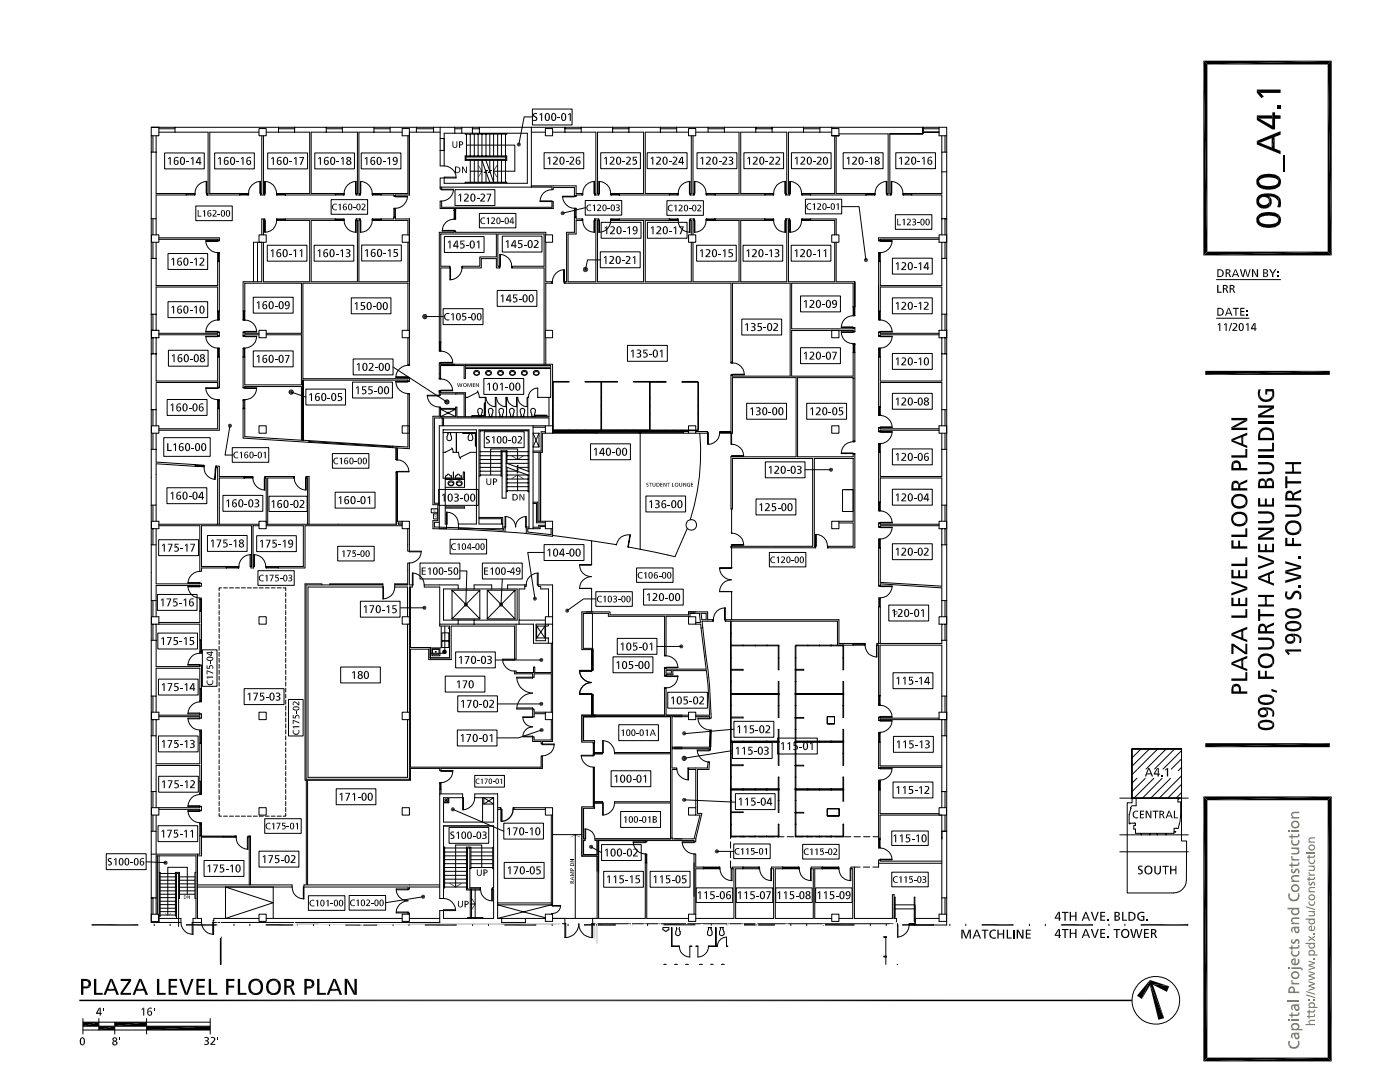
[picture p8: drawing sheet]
<svg xmlns="http://www.w3.org/2000/svg" width="279mm" height="216mm" viewBox="0 0 279 216" stroke-linecap="round" stroke-linejoin="round" font-family="sans-serif">
<g fill="none" stroke="#000" stroke-width=".3">
<path d="M47.1 166.8v.2M15.8 199.6h210.1M18.3 184.6h9.3M37.1 184.6h6.4M53 184.6h6.4M68.9 184.6h6.4M84.8 184.6h6.3M100.7 184.6h6.3M116.5 184.6h6.4M132.4 184.6h6.4M148.3 184.6h6.3M164.2 184.6h6.3"/>
<path d="M180 184.6h6.4M195.9 184.6h6.4M211.8 184.6h6.3M227.7 184.6h9.3"/>
</g>
<g fill="none" stroke="#000" stroke-width=".2">
<path d="M30.2 27.1v92.7h1M30.2 25.4h1.5h-1.5v1.7h1.5v-1.7h36.6M30.2 30.4h1M30.5 27.1v3.3M31.2 27.1v11.5h7.6v.3h-1.7v-.3M31.7 26.4h9.8v12.2h-.1v.3l-.1-.3v.3h6.5M31.7 25.7h3.2M32.9 30.5h7.9v3.2h-7.9zM34.9 25.4v1M37.1 38.9h-5.9v4.7M37.2 38.7h1.6M37.2 38.6v.3"/>
<path d="M38.8 38.6l.1 .3zM41.1 36.2h.2v2.4h-.2zM41.3 36.2a2.42 2.42 0 0 0-2.4 2.7M41.3 38.6v.3M42.8 30.5h8v3.2h-8zM47.8 38.6v.3M47.9 38.7h1.6M47.9 38.6v.3M49.5 38.6h.1v.3h-.1zM51.7 25.7h1.4v1.4h-1.4zM51.7 26.4h-9.8v12.2h7.6v.3h-1.7M51.9 36.2h.1v2.4h-.1z"/>
<path d="M52 38.6l.1 .3zM52 36.2a2.42 2.42 0 0 0-2.4 2.7M52 38.6v.3M52.2 27.1v11.5h-.1v.3h.6v-.3h-.1v-11.5M52.7 38.6h.1v.3h-.1zM52.8 36.2l.1 2.4zM52.8 36.2a2.42 2.42 0 0 1 2.4 2.7M52.8 38.6v.3M53.1 26.4h8.7v12.2h-6.5v.3h11.6M53.4 30.5h8v3.2h-8zM55.2 38.6l.1 .3zM55.3 38.7h1.6"/>
<path d="M55.6 25.7h3.2M55.6 25.4v1M56.9 38.6v.3M57 38.6v.3M58.8 25.4v1M62.8 30.5h7.9v3.2h-7.9zM65.1 25.7h3.2M65.1 25.4v1M66.1 39.8h7.3v3h-7.3zM67 38.7h1.6M67 38.6v.3M68.6 38.6l.1 .3z"/>
<path d="M71 36.2h.1v2.4h-.1zM71.1 38.6l.1 .3zM71.1 36.2a2.48 2.48 0 0 0-2.4 2.7M71.1 38.6v.3M71.9 36.2l.1 2.4zM71.9 36.2a2.48 2.48 0 0 1 2.4 2.7M71.9 38.6v.3M72.1 30.5h7.9v3.2h-7.9zM74.3 38.6l.1 .3zM74.4 38.7h1.6M74.6 25.4h-6.3v1M74.6 25.4h89"/>
<path d="M74.6 25.7h3.3M74.6 25.4v1M76 38.6v.3M77.9 25.4v1h2.4M77.9 26.4h-6.3v12.2h.2v.3v-.3h.1v.3h-.7v-.3h.1v-12.2h-9.2v12.2h6.5v.3h-1.7v-.3M78.6 39.1l.3 .1zM78.6 39.2h.3M78.9 39.2h2.4v.1h-2.4zM81.3 39.2a2.48 2.48 0 0 1-2.7 2.4M81.4 27.1v11.5h-7v.3h1.7M81.7 27.1h-1.4v-1.4h1.4v13.2h-2.8v.2h-.3v-.2h-2.5v-.3M81.7 26.4h1.4"/>
<path d="M83.1 25.4v1h3.4M83.1 25.7h3.4M86.5 26.4h1.3M86.5 25.4v1M87.8 27.6v2.4zM87.8 37.3v.5h.3v-.5M87.8 25.4v2.2h.8M87.8 37.3h22.4v.5M88.6 33.1a2.38 2.38 0 0 1 2.4 2.4h-2.4v-.2h2.4M88.6 30h-.8v3.1h.8M90.5 37.9h-2.4v-.1h2.4a2.38 2.38 0 0 1-2.4 2.3M90.8 25.7h1.4"/>
<path d="M90.8 25.4v1.2M90.8 37.8h8v3.2h-8zM92.2 25.4v1.2h2.1M92.2 26.6h-3.6v6.5M92.8 26.6v.2h8.3v-.2M92.8 31.1h8.3v.9h-8.3zM92.8 36.6v-.2h8.3v.2M93 31.3h7.9v.5h-7.9zM93.1 29h9.6v5.2h-4.2M93.1 26.8v4.3M93.9 26.8v4.3M93.9 32v4.4"/>
<path d="M93.9 34.2h2.3M94.3 26.6h10.9v10h-16.6v-1.1h-.8v1.8M94.3 25.4v1.2M94.3 25.7h1.4M94.7 26.8v4.3M94.7 32v4.4M95.4 26.8v4.3M95.4 32v4.4M95.7 25.4v1.2M96.2 26.8v4.3M97 26.8v4.3M97 34.4v2"/>
<path d="M97 32l.7 2M97 34.4l.7 2M97.1 34.4h-.5l.7-.4h-.4l-.7-2v4.4M97.7 26.8v4.3M97.7 32v2M98.5 32v4.4l-.7-2h-.3l.6-.4h-.4M98.5 26.8v4.3M99.3 26.8v4.3M99.3 32v4.4M100.1 26.8v4.3M100.1 32v4.4M100.9 26.8v4.3"/>
<path d="M100.9 32v4.4M106 37.1h9v1.5h1.2v.3h-1.2v.2h-.4h.4M106 26.4h2.8M106 25.4v11.9M106.3 21.8h7.9v3.1h-7.9zM106.3 23.3h-1.7l-1.1 5.5M108.6 30.5h7.9v3.2h-7.9zM108.8 25.7h1.5v1.4h-1.5zM110.2 37.8h.2v-.4h4.2v1.7M110.2 37.8a2.31 2.31 0 0 0-2.4 2.4h2.4v-.1h-2.4M110.3 26.4h8.6v12.2h-.2v.3v-.3v.3h.7v-.3h-.1v-12.2h9.1v12.2h-6.4v.3h11.6M112.3 39.2h2.3v.1h-2.3z"/>
<path d="M112.3 39.2a2.48 2.48 0 0 0 2.7 2.4M112.7 25.7h3.3M112.7 25.4v1M114.6 39.1l.4 .1zM114.6 39.2h.4M116 25.4v1M116.2 38.6h.1v.3h-.1zM118.5 36.2h.2v2.4h-.2zM118.7 36.2a2.42 2.42 0 0 0-2.4 2.7M118.7 38.6v.3M119.4 38.6l.1 .3zM119.5 36.2h.1v2.4h-.1z"/>
<path d="M119.5 36.2a2.42 2.42 0 0 1 2.4 2.7M119.5 38.6v.3M119.9 30.5h7.9v3.2h-7.9zM121.9 38.6h.1v.3h-.1zM122 38.7h1.6M122.3 25.7h3.2M122.3 25.4v1M123.6 38.6v.3M123.7 38.6v.3M125.5 25.4v1M129.2 30.5h7.9v3.2h-7.9zM131.8 25.7h3.2"/>
<path d="M131.8 25.4v1M133.6 38.7h1.7M133.6 38.6v.3M135 25.4v1h2.4M135 26.4h-6.2v12.2h6.5v.3h-1.7v-.3M135.3 38.6v.3zM137.4 25.7h1.5v1.4h-1.5zM137.6 36.2h.1v2.4h-.1zM137.7 38.6l.1 .3zM137.7 36.2a2.42 2.42 0 0 0-2.4 2.7M137.7 38.6v.3M138 27.1v11.5h-.2v.3h.7v-.3h-.2v-11.5"/>
<path d="M138.5 38.6l.1 .3zM138.6 36.2h.1v2.4h-.1zM138.6 36.2a2.42 2.42 0 0 1 2.3 2.7M138.6 38.6v.3M138.9 26.4h2.4M139.1 30.5h8v3.2h-8zM140.9 38.6h.2v.3h-.2zM141.1 38.7h1.5M141.3 25.4v1h3.3v-1M141.3 25.7h3.3M142.6 38.6v.3M142.7 38.9h9.9"/>
<path d="M142.7 38.6v.3M144.6 26.4h2.9zM147.5 26.4v12.2h-6.4v.3h1.6M147.8 26.4h3zM147.8 26.4v12.2h6.5v.3h-1.7v-.3M148.5 30.5h7.9v3.2h-7.9zM150.8 26.4h3.3zM150.8 25.7h3.3M150.8 25.4v1M152.7 38.7h1.6M152.7 38.6v.3M154.1 26.4h2.9z"/>
<path d="M154.1 25.4v1M154.3 38.6l.1 .3zM156.6 36.2h.2v2.4h-.2zM156.8 38.6h.1v.3h-.1zM156.8 36.2a2.42 2.42 0 0 0-2.4 2.7M156.8 38.6v.3M157 26.4v12.2h-.1v.3h.6v-.3h-.1v-12.2M157.4 26.4h3zM157.5 38.6l.1 .3zM157.6 36.2h.1v2.4h-.1zM157.6 36.2a2.42 2.42 0 0 1 2.4 2.7M157.6 38.6v.3"/>
<path d="M157.9 30.5h8v3.2h-8zM160 38.6h.1v.3h-.1zM160.1 38.7h1.6M160.4 26.4h3.2zM160.4 25.7h3.2M160.4 25.4v1M160.7 39.8h7.3v2.9h-7.3zM161.7 38.6v.3M161.8 38.6v.3M163.6 26.4h2.4zM166 25.4h22.9v1.7h-1.5v-1.7M166 27.1h1.4h-1.4v-1.4h1.4v1.4"/>
<path d="M166 25.4h-2.4v1M166 25.4v.3M166.6 27.1v11.5h-6.5v.3h14.4v-.3h-7.6v-11.5M167.4 26.7h9.8zM168.3 30.5h7.9v3.2h-7.9zM172.8 38.6v.3M172.9 38.7h1.6M172.9 38.6v.3M174.5 38.6h.1v.3h-.1zM176.9 36.2h.1v2.4h-.1zM177 38.6l.1 .3zM177 36.2a2.42 2.42 0 0 0-2.4 2.7"/>
<path d="M177 38.6v.3M177.2 26.7v11.9h-.1v.3h.7v-.3h-.2v-11.9h5.7M177.8 38.6v.3zM177.8 36.2h.2v2.4h-.2zM177.8 36.2a2.42 2.42 0 0 1 2.4 2.7M177.8 38.6v.3M178.8 30.5h7.9v3.2h-7.9zM180.2 38.6l.1 .3zM180.3 38.7h1.6M181.9 38.6v.3M182 38.6v.3M184.2 25.4v1.3h-.9h.9z"/>
<path d="M184.2 26.4h3.2M184.2 25.7h3.2M188 27.1v3.3M188 34.3v4.3h-7.7v.3h7.7v8M188 34.3h.9M188.6 27.1v3.3M188.9 30.4h-.9v3.9M188.9 27.1v119.7M30.2 43.6h1v3.3M30.2 51.6h1M30.2 46.9h1.5v1.4h-1.5zM30.5 43.6v3.3"/>
<path d="M30.5 48.3v3.3M31.2 48.3v8.7h12.2v-6.5h.4v13.3h-.4v-1.7M31.7 47.5h12.1v.5h-.4v-.1h.4h-.4v-.1h-11.7M33.5 50.6h7.9v3.2h-7.9zM39.1 41.1h7.3v2.9h-7.3zM41.1 48l2.3 .1zM41.1 48a2.48 2.48 0 0 0 2.7 2.4M43.4 50.4l.4 .1zM43.4 48h.4M43.4 52.1h.4M43.4 52.2h.4M43.6 50.5v1.6"/>
<path d="M50.5 59.3h8v3.2h-8zM50.6 56.2v-7.9h1.6v7.9h-3.7v5.9h.4M51.4 48.3v7.9M51.7 46.9h1.4v1.4h-1.4zM52.2 46.9v-3.2h.5v.3h-.1v2.9M52.7 43.7h.1v.3h-.1zM52.8 44l.1 2.4zM52.8 43.7v.3M53.3 48.9h8v3.2h-8zM55.2 43.7l.1 .3zM55.2 43.7a2.44 2.44 0 0 1-2.4 2.7M55.3 43.8h1.6"/>
<path d="M56.9 43.7v.3M57 44v-.3h-1.7v.3h6.5v12.2h-9.2v-7.9M57 43.7h9.9M62.7 48.9h7.9v3.2h-7.9zM66.9 44h-4.8v12.2h9.2v-12.2h-.1v-.3h.6v.3h-.2v12.2h9.8v-7.9M66.9 43.7h1.7v.3h-1.7M66.9 43.7v.3M67 43.8h1.6M67 43.7v.3M68.6 43.7l.1 .3zM68.7 43.7a2.44 2.44 0 0 0 2.4 2.7M70.1 59.4h7.9v3.2h-7.9z"/>
<path d="M71 44h.1v2.4h-.1zM71.1 43.7l.1 .3zM71.1 43.7v.3M71.8 43.7h.1v.3h-.1zM71.9 44l.1 2.4zM71.9 43.7v.3M72.2 48.9h7.9v3.2h-7.9zM74.3 43.7l.1 .3zM74.3 43.7a2.44 2.44 0 0 1-2.4 2.7M74.4 43.8h1.6M76 43.7v.3M76.1 43.7h-1.7v.3h7v2.9"/>
<path d="M76.1 43.7v.3M78.6 41.6l.3 .1zM78.6 43.3h.3v.4h2.8v29.1M78.6 43.3v.4h-2.5M78.6 43.3v-1.6h.3v1.6M78.6 43.2h.3M78.8 41.7v1.5M80.3 46.9h1.4v1.4h-1.4zM87.8 40.1h.3v1.3h22.1v-1.2h.2v1.4h-22.6zM88.3 46h2.3v.1h-2.3zM88.7 47.2h7.9v3.2h-7.9zM89.7 53.1l.1 .4z"/>
<path d="M89.8 53.5h.1v2.3h-.1zM89.8 53.1v.4M90.6 46.1l.3 .1zM90.6 43.6h.3v.1h-.3zM90.6 41.6v2h.3v-2M90.6 46.1h.3M90.6 42h.3M90.8 42v1.6M90.9 43.7a2.37 2.37 0 0 0-2.6 2.4M92.2 53.1l.1 .4zM92.2 53.1a2.45 2.45 0 0 1-2.4 2.7M95.7 42.6h7.3v2.9h-7.3z"/>
<path d="M99.2 58h7.9v3.1h-7.9zM99.7 53.1v.4zM99.7 50.8h.2v2.3h-.2zM99.7 50.8a2.42 2.42 0 0 1 2.4 2.7M99.7 53.1v.4M100.2 47.1h8v3.2h-8zM102.1 53.1h.1v.4h-.1zM108.8 46.9h1.5v1.4h-1.5zM108.9 46.9v-.5h-18v-.2h-.3v.2h-2.9v23.5h.3v-16.4h1.7v-.4h-1.7v-6.4h11.1v4.6h-3.3v1.8h-3.5v.4h3.8v-1.9h3v1.9h.6v-.4h-.3v-6.4h9.2v6.4h-6.4v.4h6.4v19.2M108.9 48.3v7.9h1.3v.3h-1.3v9.4M110.2 56.2v.3zM112.5 53.8l.1 2.4z"/>
<path d="M112.6 56.2h.1v.3h-.1zM112.6 53.8a2.48 2.48 0 0 0-2.4 2.7M112.6 56.2v.3M114.6 41.6l.4 .1zM114.6 41.7h.4zM114.6 43.2h.4M114.6 41.7v1.6M114.8 41.7v1.5M115 41.7v1.6M116.2 43.7h.1v.3h-.1zM116.3 43.7a2.37 2.37 0 0 0 2.4 2.7M116.8 40h7.3v2.9h-7.3z"/>
<path d="M116.8 41.4l-4.5 1.1M118.5 44h.2v2.4h-.2zM118.7 43.7v.3zM118.7 43.7v.3M119.4 43.7l.1 .3zM119.5 44h.1v2.4h-.1zM119.5 43.7v.3M119.8 50.2h8v3.2h-8zM119.8 51.9h-2.5l-.5 1.9M120 44.4h7.9v3.1h-7.9zM121.9 43.7h.1v.3h-.1zM121.9 43.7a2.37 2.37 0 0 1-2.4 2.7"/>
<path d="M122 43.8h1.6M123.6 43.7v.3M123.7 44v-.3h-1.7v.3h6.4v12.2h-9.1v-12.2h.1v-.3h-.7v.3h.2v12.2h-5.5v-9.5h1.6v-2.7h1.2v-.3h-1.2v-.4h-.4v3.1h-1.5v9.8h-.4v.3h33.2v15.8h.3v-15.8h11.5v18.6h-11.5v-.2h-.3v13.7M123.7 43.7h11.6v.3h-6.5v12.2h9.2v-7.9M129.2 44.4h7.9v3.1h-7.9zM133.1 40h7.3v3h-7.3zM133.6 43.7v.3M133.6 43.8h1.7M135.3 43.7v.3zM135.3 43.7a2.37 2.37 0 0 0 2.4 2.7M137.4 46.9h1.5v1.4h-1.5zM137.6 44h.1v2.4h-.1z"/>
<path d="M137.7 43.7l.1 .3zM137.7 43.7v.3M138 46.9v-2.9h-.2v-.3h.7v.3h-.2v2.9M138.5 43.7l.1 .3zM138.6 44h.1v2.4h-.1zM138.6 43.7v.3M139 48.9h7.9v3.2h-7.9zM140.9 43.7h.2v.3h-.2zM140.9 43.7a2.37 2.37 0 0 1-2.3 2.7M141.1 43.8h1.5M142.6 43.7v.3M142.7 43.7v.3"/>
<path d="M148.3 48.9h7.9v3.2h-7.9zM152.6 43.7h1.7v.3h-6.5v12.2h9.2v-12.2h-.1v-.3h.6v.3h-.1v12.2h9.2v-7.9M152.6 43.7h-11.5v.3h6.4v12.2h-9.2v-7.9M152.6 43.7v.3M152.7 43.8h1.6M152.7 43.7v.3M154.3 43.7l.1 .3zM154.4 43.7a2.44 2.44 0 0 0 2.4 2.7M156.6 44h.2v2.4h-.2zM156.8 43.7h.1v.3h-.1zM156.8 43.7v.3M157.5 43.7l.1 .3z"/>
<path d="M157.6 44h.1v2.4h-.1zM157.6 43.7v.3M157.9 48.9h7.9v3.2h-7.9zM159.8 59.1h7.9v3.1h-7.9zM160 43.7h.1v.3h-.1zM160 43.7a2.37 2.37 0 0 1-2.4 2.7M160.1 43.8h1.6M161.7 43.7v.3M161.8 43.7v.3M166 46.9h1.4v1.4h-1.4zM166.6 46.9v-2.9h-6.5v-.3h6.8v3.2M166.9 48.3v7.9h3.7v5v-5"/>
<path d="M168 41.2h3.5l1.3 10.7M175.3 47.9h.4v.1h-.4zM175.3 50.4l.4 .1zM175.3 47.5v.4zM175.3 47.5h12.1M175.3 48h.4M175.3 52.1h.4M175.3 52.2h.4M175.5 50.5v1.6M175.7 48l2.4 .1zM178.1 48a2.48 2.48 0 0 1-2.8 2.4v13.4h.4v-1.7M178.1 51.5h8v3.2h-8z"/>
<path d="M178.1 59.4h8v3.2h-8zM178.7 42.8h7.3v3h-7.3zM187.4 47.8h-11.7v.1h-.4M188 48.3v8.7h-12.3v-6.5h-.4M188 51.6h.9M188 43.6h.9M188.6 43.6v3.3M188.6 48.3v3.3M188.9 46.9h-1.5v1.4h1.5M242.8 55.8h12.8M30.2 70.6h1M30.2 62.7h1"/>
<path d="M30.2 65.9h1.5v1.5h-1.5zM30.5 62.7v3.2M30.5 67.4v3.2M31.2 67.4v8.6h12.2v-4.8M31.2 76.5v8.5M31.7 66.5h11.7v-.2h.4v.7h-.4v-.2h-11.7M33.4 79.7h7.9v3.2h-7.9zM33.5 60.2h7.9v3.2h-7.9zM33.6 69.9h7.9v3.2h-7.9zM41.1 67.1l2.3 .1zM41.1 66.1h2.3v.2h-2.3zM41.1 77.4h2.3v.1h-2.3z"/>
<path d="M41.1 67.1a2.48 2.48 0 0 0 2.7 2.4M41.1 77.4a2.42 2.42 0 0 0 2.7 2.4M43.4 67h.4v.1h-.4zM43.4 69.5l.4 .1zM43.4 66.3h.4zM43.4 63.8h.4zM43.4 77.3l.4 .1zM43.4 79.8h.4v.1h-.4zM43.4 71.2v-1.6h.4v7.7M43.4 62.2h.4M43.4 67.1h.4M43.4 66.3h.4"/>
<path d="M43.4 71.2h.4M43.4 77.4h.4M43.6 62.2v1.6M43.6 69.6v1.6M43.6 79.9v1.5M43.8 62.1h-.4v-4.8h-12.2v8.6M43.8 63.8a2.45 2.45 0 0 0-2.7 2.5M43.8 76v1.3h-.4v-1h-12.2M48.5 67h.4v.1h-.4zM48.5 69.5l.4 .1zM48.5 66.3h.4zM48.5 63.8h.4v.1h-.4z"/>
<path d="M48.5 77.3l.4 .1zM48.5 79.8h.4v.1h-.4zM48.5 63.9a2.38 2.38 0 0 1 2.7 2.4M48.5 71.2v6.1h.4v-.2h11.3v10.7l-11.3-.7v-5.5M48.5 62.1v1.7h.4v-7.3h11.3v10h-7.1M48.5 62.2h.4M48.5 67.1h.4M48.5 66.3h.4M48.5 71.2h.4M48.5 77.4h.4M48.7 62.2v1.6M48.7 69.6v1.6"/>
<path d="M48.7 79.9v1.5M48.9 67.1l2.3 .1zM48.9 66.1h2.3v.2h-2.3zM48.9 77.4h2.3v.1h-2.3zM50.5 70h8v3.2h-8zM51.2 67.1a2.41 2.41 0 0 1-2.7 2.4M51.2 77.4a2.36 2.36 0 0 1-2.7 2.4M51.7 65.9h1.4v1.5h-1.4zM51.7 66.5h-2.8v-.2h-.4v.7h.4v-.2h2.8M53.1 66.8h7.1v10h-11.3v-7.2h-.4v1.6M58.1 78.2l2.9 1M60.5 75.9v11.9z"/>
<path d="M61 77.6h8v3.2h-8zM70.4 76.2h7.9v3.2h-7.9zM70.5 71.6h7.9v3.2h-7.9zM78.4 73.2l10.8 7M79 75.2h2.4v.1h-2.4zM79 76.1h2.4v.1h-2.4zM79 76.1a2.48 2.48 0 0 0 2.7 2.4M80.3 65.9h1.4v1.5h-1.4zM81.4 75.3l.3 .1zM81.4 72.8l.3 .1zM81.4 76l.3 .1zM81.4 78.5l.3 .1z"/>
<path d="M81.4 67.4v5.4l.3 .1a2.5 2.5 0 0 0-2.7 2.4M81.4 65.9v-9.4h-20.9v19.1h20.9v-.2h.3v.7h-.3v-.2h-20.9M81.4 78.6v10.6l-3-.2M81.4 75.3h.3M81.7 78.6v10.9l-33.2-2.1v-7.5h.4v1.7h-.4M84.8 63.2h3.6M85.3 79h2.4v-.1h-2.4a2.38 2.38 0 0 0 2.4 2.3M87.6 78l.4 .1zM87.6 75.5h.4v.1h-.4zM87.6 75.6a2.38 2.38 0 0 1 2.7 2.4M87.6 78h.4M87.7 72.4l.3 .1z"/>
<path d="M87.7 69.9h.3v.2h-.3zM87.7 78.1h.2v.3M87.7 70.1a2.37 2.37 0 0 1 2.6 2.3M87.7 78.1v.3M87.7 72.4h.3M87.7 68.2h.3M87.7 68.4h.3M87.7 78.1h.2M87.8 68.4v1.5M88 72.3h2.3v.1h-2.3zM88 77.9h2.3v.1h-2.3zM88.3 72.9v-.2l-.6-.2v3h.2v-2.6h4.7v2.6h.3v-2h17v5.8h-2.6v-1.9a1.91 1.91 0 0 0-1.8 1.9"/>
<path d="M88.3 72.7h22v13.7h27.1M88.4 61.6h8v3.2h-8zM90.7 72.7v.2M92.9 72.9h17v.4h-17zM92.9 79.3h.4M94.8 74.3a.41 .41 0 0 1 .6-.2 .41 .41 0 0 1 .1 .6 .41 .41 0 0 1-.6 .1 .41 .41 0 0 1-.1-.5zM95.3 78l.4 1.3h1.3a1.82 1.82 0 0 0 1.8 1.9v-1.9h.3a1.82 1.82 0 0 0 1.9 1.9v-1.9h.2a1.82 1.82 0 0 0 1.9 1.9v-1.9h.2a1.82 1.82 0 0 0 1.9 1.9v-1.9h.1M95.4 78.2l-2.1 1.1h-.4M95.7 79.3h1.2M96.6 75.5h7.9v3.2h-7.9zM96.9 79.3v3.8M97 74.4a.46 .46 0 0 1 .6-.3 .46 .46 0 0 1 .3 .6l-.6 .1-.3-.2z"/>
<path d="M97.1 74l.6-.1a.53 .53 0 0 1 .2 .8 .53 .53 0 0 1-.7 .1 .53 .53 0 0 1-.1-.8zM99 79.3v3.8M99.5 74l.6-.1a.55 .55 0 0 1 0 1 .55 .55 0 0 1-.8-.5zM99.5 74.3a.43 .43 0 0 1 .6-.2 .43 .43 0 0 1 .1 .6 .43 .43 0 0 1-.5 .1 .43 .43 0 0 1-.2-.5zM101.1 79.3v3.8M101.9 74l.6-.1a.56 .56 0 0 1 .1 .9 .56 .56 0 0 1-.9-.2zM101.9 74.3l.4-.2a.44 .44 0 0 1 .4 .5 .5 .5 0 0 1-.5 .3 .5 .5 0 0 1-.4-.5zM103.2 79.3v3.8M104.2 74l.7-.1a.53 .53 0 0 1 .2 .8 .53 .53 0 0 1-.8 .1 .53 .53 0 0 1-.1-.8zM104.3 74.3a.41 .41 0 0 1 .6-.2 .41 .41 0 0 1 .1 .6 .41 .41 0 0 1-.6 .1 .41 .41 0 0 1-.1-.5zM105.3 79.3h.2M105.3 79.3v3.8"/>
<path d="M105.5 79.3l-.2 .1M106.6 74.4a.46 .46 0 0 1 .5-.3 .46 .46 0 0 1 .3 .6l-.6 .1-.2-.2zM106.6 74l.7-.1a.53 .53 0 0 1 .2 .8 .53 .53 0 0 1-.8 .1 .53 .53 0 0 1-.1-.8zM108.8 65.9h1.5v1.5h-1.5zM108.9 67.4v5.3M109.6 79.3v3.8h-18.4v-1.9h-.3v1.9M110.3 76.2h.1v3.2h-.1zM110.3 79.4h.1v1.6h-.1zM110.4 76.1h3.2v.1h-3.2zM116.8 76.1h3.1v.1h-3.1zM119.9 76.2h.2v3.2h-.2zM119.9 79.4h.2v1.6h-.2z"/>
<path d="M120.1 76.1h3.1v.1h-3.1zM125.2 68.9h8v3.2h-8zM126.4 76.1h3.2v.1h-3.2zM129.6 76.2h.2v3.2h-.2zM129.6 79.4h.2v1.6h-.2zM129.8 76.1h3.1v.2h-3.1zM136.1 76.1h3.2v.2h-3.2zM139.3 76.3h.1v3.2h-.1zM139.3 79.5h.1v1.5h-.1zM145.9 74.8l.3 .1zM145.9 72.3h.3v.1h-.3zM145.9 72.4a2.37 2.37 0 0 1 2.6 2.4"/>
<path d="M145.9 74.8h.3M146.2 74.7h2.3v.1h-2.3zM148 63.7h8v3.1h-8zM159.8 69.4h7.9v3.2h-7.9zM166 65.9h1.4v1.5h-1.4zM167.9 66.2h2.4v.1h-2.4zM167.9 65.2h2.4v.2h-2.4zM167.9 66.2a2.36 2.36 0 0 0 2.7 2.4M170.3 66.1l.3 .1zM170.3 68.6h.3v.1h-.3zM170.3 65.4h.3zM170.3 62.9l.3 .1z"/>
<path d="M170.3 61.2h.3v1.7h-.3v-6.4h-12.3v9.1h12.3v-.2h.3v.7h-.3v-.1h-12.3v9.1h12.3v-6.4h.3v19.3h-.3v-12.6h-11.1v15.7h11.1v-.5h.3v18.7h-5.5a2.37 2.37 0 0 0-2.3-2.7M170.3 61.3h.3M170.3 66.2h.3M170.3 65.4h.3M170.3 70.3h.3M170.3 70.4h.3M170.4 61.3v1.6M170.4 68.7v1.6M170.6 63a2.38 2.38 0 0 0-2.7 2.4M175.3 67h.4v.1h-.4zM175.3 69.5l.4 .1zM175.3 66.3h.4z"/>
<path d="M175.3 63.8h.4zM175.3 63.8a2.45 2.45 0 0 1 2.8 2.5M175.3 62.1h.4v-4.8h12.3v5.4M175.3 71.2v11.6h.4v-6.5h12.3v5.4M175.3 62.2h.4M175.3 67.1h.4M175.3 66.3h.4M175.3 71.2h.4M175.5 62.2v1.6M175.5 69.6v1.6M175.7 67.1l2.4 .1zM175.7 66.1h2.4v.2h-2.4z"/>
<path d="M178.1 67.1a2.48 2.48 0 0 1-2.8 2.4M178.1 70.5h8v3.2h-8zM178.1 78.5h8v3.2h-8zM187.4 66.5h-11.7v-.2h-.4v.7h.4v-.2h11.7M188 67.4v8.6h-12.3v-6.4h-.4v1.6M188 70.6h.9M188.6 62.7v3.2M188.6 67.4v3.2M188.9 62.7h-.9v3.2M188.9 65.9h-1.5v1.5h1.5M242.8 63.5h6.5M30.2 89.7h1"/>
<path d="M30.2 81.7h1M30.2 85h1.5v1.4h-1.5zM30.5 81.7v3.3M30.5 86.4v3.3M31.2 86.4v5.8l7.7 .5M32.7 87.3h9.3v3.8h-9.3zM33.3 97.3h8v3.2h-8zM38.9 93l-7.7-.5v8.3h-1M38.9 93l1.7 .1M38.9 92.7l1.7 .1M38.9 92.7v.3M39 92.9l1.6 .1"/>
<path d="M39 92.7v.3M40.6 92.8l.1 .3h-.1zM40.7 92.8a2.39 2.39 0 0 0 2.2 2.9M43 93.3h.1l-.3 2.4zM43.1 93h.1v.3zM43.1 93v.3M43.4 81.6h.4v-1.7h-.4v5.7h-11.7M43.4 81.4h.4M43.8 81.6v4.3h-12.1M44.5 98.8h8v3.2h-8zM45.9 85l-1 5.8h1.5M46.4 89.3h7.2v2.9h-7.2z"/>
<path d="M48.5 81.4h.4M48.7 95.1v.3M48.8 95.3h1.6M48.8 95.1v.3M50.4 95.1l.1 .3zM50.5 95.1a2.5 2.5 0 0 0 2.4 2.7M51.7 85h1.4v1.4h-1.4zM52.7 95.4h.2v2.4h-.2zM52.9 95.1l.1 .3zM52.9 95.1v.3M53.7 99h7.6v3.1h-7.6zM58.6 95.1l.1 .3z"/>
<path d="M58.7 95.1a2.5 2.5 0 0 0 2.4 2.7M60.5 87.8l1.2 .1v.4M61 95.4l.1 2.4zM61.1 95.1h.1v.3h-.1zM61.1 95.1v.3M61.7 88.1l16.7 1.1M61.7 87.9l16.7 1.1M66.3 90.5h7.3v2.9h-7.3zM66.9 98.2h7.9v3.2h-7.9zM78.4 89v.3M79 89.4v2.3h.3v-2.3M79.2 94.2h.1"/>
<path d="M79.2 91.7v.1zM79.2 89.4v2.4a2.33 2.33 0 0 1 2.4 2.3M79.2 94.1v9.9h1.1M79.2 94.1h.1M79.2 94.1h2.4zM80.3 85h1.4v1.4h-1.4zM87.5 97.7h8v3.1h-8zM87.7 81.2v1.9h-1.3v17.6h1v3.2h-1v1.6a239.9 239.9 0 0 1 23.9 1.5v-3h-1.5v1.5h1.5M87.7 81.2h.2v1.9M87.9 83.1l3-1.4h-3l3 1.4M87.9 83.1h3M87.9 81.5h3"/>
<path d="M88.3 85v-1.6h-1.6v17h1M88.4 90.3h.5zM88.4 86.3h6.7M88.5 85v-1.6h21.1v1.6M88.9 95.7h3.8M88.9 95.4v-.4l.5-.4 .7 .4v.4M89.3 82.3h.2v.2h-.2zM89.3 86.3l.1 .4-.2 .9a.48 .48 0 0 0 .5 .3 .48 .48 0 0 0 .4-.3l-.2-1 .1-.3M89.5 96.4l.3-.2h.4l.3 .2a.47 .47 0 0 1-.5 .5 .47 .47 0 0 1-.5-.5zM90.2 89.4l.2 .8M90.3 89.5l-1.4 .7M90.4 90.3h1.1z"/>
<path d="M90.5 95.4v-1.2v1.2M90.9 95.4v-.4l.5-.4 .7 .4v.4M91.1 86.3v4M91.2 96.4l.2-.2h.5l.2 .2a.47 .47 0 0 1-.4 .5 .47 .47 0 0 1-.5-.5zM91.5 90.2l.4 1.4M92.3 86.3l.2 .2h2.3l.1 2.4 .2 .2M92.4 86.3l2.5 .1 .1 2.5 .1 .1M92.6 83.1v-4.5h-4.7v.3h-.2v-.8h.2v.3h5v4.7M92.7 95.7v-1.5h-.2v1.2h-4.1v-9.6h6.7v18.8h-3.6M92.7 95.7v1.5h-3.8M93.6 86.3v.4l-.2 .9a.48 .48 0 0 0 .5 .3 .48 .48 0 0 0 .5-.3l-.3-1 .1-.3M93.9 90.3h1.2z"/>
<path d="M93.9 90.3l-2.2 1M95.5 83.1l.1-.3-.3-1a.48 .48 0 0 1 .5-.3 .48 .48 0 0 1 .5 .3l-.3 1 .1 .3M95.8 92.5h4.2M95.8 93.3h4.2M95.8 94h4.2M95.8 94.8h4.2M95.8 90.1h4.2M95.8 90.9h4.2M95.8 91.7h4.2M96.6 86.1h8v3.2h-8zM96.9 80.3l-.3 .3v2.3h-2.3l-.2 .2M96.9 80.4l-.2 2.6h-2.4l-.1 .1"/>
<path d="M97.6 83.1l.1-.3-.2-1a.48 .48 0 0 1 .4-.3 .48 .48 0 0 1 .5 .3l-.3 1 .1 .3M99.7 83.1l.1-.3-.2-1a.48 .48 0 0 1 .4-.3 .48 .48 0 0 1 .5 .3l-.3 1 .1 .3M100.2 90.1h.8v9.3h-.8zM101 93.2l2.1 .8 .3-.4-.2 .8 .3-.3 2.1 .8M101 92.4l2.1 .8 .3-.3-.2 .7 .3-.3 2.1 .8M101.2 93.3v4.8h-.2M101.2 94.8h4.2v3.3h.2M101.2 94h2.1M101.2 95.6h4.2M101.2 96.4h4.2M101.2 97.1h4.2M101.2 97.9h4.2"/>
<path d="M101.2 90.1h4.2M101.2 90.9h4.2M101.2 91.7h4.2M101.9 83.1v-.3l-.2-1a.48 .48 0 0 1 .5-.3 .48 .48 0 0 1 .4 .3l-.2 1v.3M103.3 91.7v-2.1h-5.4v5.2M103.3 93.3h2.1M103.3 94.8v3.1M104 83.1l.1-.3-.3-1a.48 .48 0 0 1 .5-.3 .48 .48 0 0 1 .4 .3l-.2 1 .1 .3M105.4 92.5h-4.2v-2.5h-1.2v5h.2M105.4 94v-8h-9.6v9h-.2M106.1 83.1l.1-.3-.3-1a.48 .48 0 0 1 .5-.3 .48 .48 0 0 1 .4 .3l-.2 1 .1 .3M106.4 86.4h1.2v2.8z"/>
<path d="M106.4 85.3h2.4M106.4 85v20.5M106.6 83.1l.3-.3-.1 .3M106.9 82.8h2.3v.2h-2.3zM107.6 86.4l-1.2 2.8h1.2M107.6 90.3v13.7M107.9 90.3v13.7M108.8 85h1.5v1.4h-1.5zM108.8 85h-21.1v20.5h1.4v-.9h-.2v-9.2M108.8 86.4h-.6v3.9h-1.8M108.8 86.1h-.8v3.9h-1.6M110.3 82.6h.1v3.2h-.1z"/>
<path d="M110.3 81h.1v1.6h-.1zM110.3 86.3h8.5M110.3 86.1h27.1M110.4 85.8h3.2v.1h-3.2zM113.6 85.8h1.6v.1h-1.6zM115.2 85.8h1.6v.1h-1.6zM116.8 85.8h3.1v.1h-3.1zM117.9 88.6h7.9v3.1h-7.9zM118.8 86.1v.3M119.1 86.3h8.5M119.1 86.1v.3M119.9 82.6h.2v3.2h-.2z"/>
<path d="M119.9 81h.2v1.6h-.2zM120.1 85.8h3.1v.1h-3.1zM123.3 85.8h1.5v.1h-1.5zM124.8 85.8h1.6v.1h-1.6zM126.4 85.8h3.2v.1h-3.2zM127.6 86.1v.3M127.8 86.4v23.2M127.9 86.3h8.5M127.9 86.1v.3M128.9 99h7.9v3.2h-7.9zM129.6 82.6h.2v3.2h-.2zM129.6 81h.2v1.6h-.2z"/>
<path d="M129.8 85.8h3.1v.1h-3.1zM132.9 85.8h1.6v.1h-1.6zM134.5 85.8h1.6v.1h-1.6zM136.1 85.8h3.2v.1h-3.2zM136.4 86.1v.3M137.4 85h1.5v1.4h-1.5zM138.9 86.1h2.3v.3h-2.3M139.3 82.6h.1v3.2h-.1zM139.3 81h.1v1.6h-.1zM139.7 86.4a43.7 43.7 0 0 1-1.9 17.3M141.2 86.2l.1 .1zM141.3 86.3v2.4z"/>
<path d="M141.3 86.2v.1M143.6 86.2l.1 .1zM143.6 86.2a2.33 2.33 0 0 1-2.3 2.5M143.6 86.1h2.3M143.7 86.4h2.5v-11h12.7v15.7h-13v10.5h.3v-10.1h16v17.5h-16.3v.3h16.8v-.3h-.2v-17.5h7.8v12.5h-2.9M143.7 86.3h2.2M146 91l.1 .1zM146 88.6h.1zM146 91h.1M146 86.4v2.2a2.42 2.42 0 0 1 2.4 2.4M146.1 91h2.3zM149 80.5h8v3.2h-8z"/>
<path d="M150.9 99.6h7.9v3.1h-7.9zM152.7 92.2h8v3.1h-8zM160.7 93.7h5.2M161 80.5h8v3.2h-8zM166 85h1.4v1.4h-1.4zM167.9 90.4h2.4v.1h-2.4zM168.1 97.7h2.2v4.4h-2.2zM168.6 97.7h1.7M170.3 90.5l.3 .1zM170.3 88h.3v.1h-.3zM170.3 90.5h.3M170.6 88.1a2.38 2.38 0 0 0-2.7 2.4"/>
<path d="M175.3 85.3l.4 .1zM175.3 82.8l.4 .1zM175.3 86h.4v.1h-.4zM175.3 88.5l.4 .1zM175.3 82.9a2.45 2.45 0 0 1 2.8 2.4M175.3 81.2h.4M175.3 86.1h.4M175.3 85.3h.4M175.3 81.1h.4M175.3 90.2h.4M175.5 81.2v1.6M175.5 88.6v1.6"/>
<path d="M175.7 85.2h2.4v.1h-2.4zM175.7 86.1l2.4 .1zM175.7 90.3v-1.7h-.4v13.3h.4v-6.5h12.3v8.6M178.1 86.1a2.48 2.48 0 0 1-2.8 2.4M178.1 89.6h8v3.2h-8zM178.1 97.6h8v3.2h-8zM187.4 85h1.5v1.4h-1.5zM187.4 85.6h-11.7v-.2h-.4v.6h.4v-.1h11.7M188 86.4v8.7h-12.3v-4.8h-.4M188 89.7h.9M188.6 81.7v3.3M188.6 86.4v3.3"/>
<path d="M188.9 81.7h-.9v3.3M30.2 108.7h1M30.2 119.8v50.6M30.2 104h1.5v1.5h-1.5zM30.5 100.8v3.2M30.5 105.5v3.2M30.5 119.8v3.3M31.2 105.5v11h8.7v-.1h.3v.6h-2.7a2.38 2.38 0 0 0 2.4 2.3M31.2 100.8v3.2M31.4 118.6h7.9v3.2h-7.9zM31.7 107.7h7.9v3.2h-7.9zM31.7 104.9h8.2z"/>
<path d="M31.7 104.6h20M37.5 117.1h2.4v-.3h-8.7v6.3M39.9 119.3h.3v.3h-.3zM39.9 114a2.46 2.46 0 0 0-2.4 2.4h2.4v-.2h-2.4M39.9 104.9v9.1M40 119.6v2.4M41.4 106.8h7.9v3.2h-7.9zM43.4 104.6v-11.3h-.2v-.3h.6v2.1h6.6v.3h-6.6v9.2M43.7 118.3v.7M43.7 119.5v.7M44.2 117.3h-.5v.6M44.6 117.3h.8"/>
<path d="M45.2 113.3h-5v.7h-.3M45.2 113.2h2.3M45.2 113v.3M45.8 117.3h.8M47 117.3h.8M47.7 113v.3h-.2v-.3v.3h-2.3M48.2 117.3h.8M49.4 117.3h.8M49.9 110.7v2.3h.2v-2.3a2.38 2.38 0 0 0-2.4 2.3M50.5 117.3h.9M50.8 110.7v2.3h-.2v-2.3a2.38 2.38 0 0 1 2.4 2.3M51.2 106.9h7.9v3.2h-7.9z"/>
<path d="M51.5 113.9h7.2v2.9h-7.2zM51.7 104h1.4v1.5h-1.4zM51.7 104.9h-1.2v8.1h.1v.3h-.5v-.3h.1v-8.1h-10v8.1h7.5M51.7 117.3h.8M53 117.3h.7M53 113h.2v.3h-.2zM53.1 104.9h7.4v8.1h-7.3v.3h2.3M53.1 104.3v-8.9h-.1v-.3h5.6v.3h-5.2v9.2M53.1 104.6h26.1M53.2 113.2h2.3M54.1 117.3h.8M55.3 117.3h.8"/>
<path d="M55.5 113v.3M56.5 117.3h.5v.6M57 118.3v.7M57 119.5v.7M61.4 104.6v-9.2h-.2v-.3h.5v9.5M64.3 116.7v-.2h-3.4v39.2h.2v20.9h-.4v.4h-.2v2.4M65.8 116.7v-.2h10.6v.6h.1v2.4M67.4 109h7.3v2.9h-7.3zM71.9 120h7.9v3.1h-7.9zM76.4 116.7h-15.3v38.8h20.6v-11.9M78.8 117.1a2.31 2.31 0 0 1-2.4 2.4v-2.4h-14.9v38h19.8v-11.5M78.8 117.1h2.5v6"/>
<path d="M79.2 104v.6zM79.3 104v-9.8h-.3v10.4M80.3 104h1.4v1.5h-1.4zM80.3 104.4h-.8v.2h.8M80.3 104.9h-19.4v8.4h-5.4M81.4 105.5v4.5h.3v-4.5M81.4 116.5h-2.6v.6M81.7 112.4h-.3v4.3h-2.6M81.7 112.4v4.3h.7M82.3 116.7v.4h-.6v6M82.4 116.7h-.1v-2.4a2.38 2.38 0 0 1 2.4 2.4M82.4 114.3v2.4"/>
<path d="M83.8 112.4h8v3.1h-8zM84.1 110.1h-2.4v-.1h2.4a2.38 2.38 0 0 1-2.4 2.4M84.7 116.7h6.7v.8h3.2M84.7 116.7v.4h3.1v7.8h1.9v6.4h-3.8v-2.1h-4v-12.1M87.4 101.5h-1.3v.8h1.3M87.4 102.5h-.9v1h.9M87.7 104.2h-1v1l6.9 .2 6.9 .4v-.3h-9v-.9M88.9 101.1h3.8v.3h-3.8M89.2 102.2v2.4h-.1v-2.4a2.31 2.31 0 0 1 2.4 2.4M89.8 107.6h7.3v2.9h-7.3zM90.2 117.8h5.6M90.2 117.8l5.6 5.7"/>
<path d="M90.2 117.8v5.7M91.4 117.5h-2.9v6.2h14.7v-6.2h-1.9M91.8 113.9h1.4l-.2 6.8M94.6 117.5v-.8h3.5v.8M94.6 117.5h3.5M95.6 103.3h4.7v2.2M95.6 103.5h4.5v1.1M95.8 117.8v5.7M95.8 117.8l-5.6 5.7M96.3 112.4h7.9v3.1h-7.9zM97.2 117.8v5.7M100.2 115.5l-.2 5.2"/>
<path d="M100.3 105.2h.5v.9M100.3 104.6h-4.7v-18.8h10v19.7M100.9 103v2.2h-.1v-2.2a2.17 2.17 0 0 1 2.1 2.2 2.1 2.1 0 0 1 2.1-2.2v2.2h-.1v-2.2M102.8 117.8h-5.6l5.6 5.7M102.8 117.8l-5.6 5.7M102.8 117.8v5.7M104.7 116.7v.8h-1.1v7M105 116.7v.3h-.3M105 116.7h-3.7v.8h-3.2M105.6 105.2h-.6v1.3M106.4 100.5h.7v3.8h1.7M106.4 100.2h.9v3.8h1.5"/>
<path d="M107.2 114.3v2.4h.2v-2.4a2.38 2.38 0 0 0-2.4 2.4M108.6 108.7h7.9v3.1h-7.9zM108.6 110.2h-3.3l1.5 9.3M108.8 105.1h-1v.4h-2.5v.7l4.7 .5v-1.2M108.8 104.8h-1.3v.4h-1.1M110.3 106.8l7.8 1.1v4.7M115.7 112.7h2.3zM115.7 117.4h2.3zM115.7 112.7a2.31 2.31 0 0 0 2.3 2.4 2.38 2.38 0 0 0-2.3 2.3M118.1 112.7h.1M118.1 117.5h.1M118 112.7h.1"/>
<path d="M118 117.4h.1M118.1 107.9l4.8 .8M118.1 112.6v.1M118.1 117.4h.1M118.1 117.5v4.6M118.9 118.1h7.3v2.9h-7.3zM118.9 119.5h-2.4l-3.3 2.3M123 108.7h.1M125.4 109.2h.1M125.3 109.1h.1M125.3 109.1l2.5 .5M125.4 109.1h-.1"/>
<path d="M125.7 106.7l-.4 2.4zM125.8 106.7a2.42 2.42 0 0 0-2.8 2M127 113.3h7.3v2.9h-7.3zM128.4 117.6h8v3.1h-8zM137.2 105.5l-2.5 5.6-6.9-1.5M143.6 113.3l2.4 .1zM143.6 118l2.4 .1zM143.6 113.3a2.46 2.46 0 0 0 2.4 2.4 2.38 2.38 0 0 0-2.4 2.4M146 113.2l.1 .1zM146 118.1l.1 .1zM146 108.8h.1zM146 106.3l.1 .1z"/>
<path d="M146 113.3h.1M146 118.1h.1M146 108.7l.1 .1M146 101.6v4.8a2.42 2.42 0 0 1 2.4 2.4M146 108.8v.2M146 109.3v3.9M146 118.2v5.5M146.1 108.7l2.3 .1zM146.1 113.3h.1M146.1 118v.1M153.5 110.2h7.3v2.9h-7.3zM162.7 109l.1 .3z"/>
<path d="M162.8 106.6h.1v2.4h-.1zM162.8 109v.3M165.1 109l.1 .3zM166 104h1.4v1.5h-1.4zM167.4 104.4h2.9v4.6h-5.1v.3M175.3 104.4h.4zM175.3 101.9h.4zM175.3 105.1h.4v.1h-.4zM175.3 107.6l.4 .1zM175.3 116.8l.4 .1zM175.3 101.9a2.45 2.45 0 0 1 2.8 2.5M175.3 109.3v7.5h.4v-.3l12.3 .8v5.8"/>
<path d="M175.3 105.2h.4M175.3 116.9h.4M175.3 100.2h.4M175.3 104.4h.4M175.3 100.3h.4M175.3 109.3h.4M175.5 100.3v1.6M175.5 107.7v1.6M175.5 119.5v1.6M175.7 104.2h2.4v.2h-2.4zM175.7 105.2l2.4 .1zM175.7 116.9h2.4v.2h-2.4z"/>
<path d="M175.7 119.5h-.3v1.6M175.7 119.3v9.1M175.7 119.3h-.3v.2M178.1 105.2a2.48 2.48 0 0 1-2.8 2.4M178.1 116.9a2.38 2.38 0 0 1-2.4 2.4M178.1 108.5h8v3.2h-8zM187.4 104.6h-11.7v-.2h-.4v.7h.4v-.2h11.7M188 105.5v11.5l-12.3-.8v-8.5h-.4v1.6M188 119.8h.9M188 108.7h.9M188 100.8h.9M188.6 100.8v3.2"/>
<path d="M188.6 105.5v3.2M188.6 119.8v3.3M188.9 104h-1.5v1.5h1.5M30.2 138.9h1v3.2M30.2 127.8h1M30.5 124.5v3.3M30.5 138.9v3.2M31.2 124.5v8.5h8.7v-.4h-2.4M31.5 126.3h7.9v3.2h-7.9zM31.6 135.5h7.9v3.2h-7.9zM31.7 124.5v-1.4h-1.5v1.4h9.7v3.2h.3M39.9 130.3a2.38 2.38 0 0 0-2.4 2.4h2.7v4.8h-.3v-4.1h-8.7v5.5"/>
<path d="M39.9 137.5h.3v2.3h-.3zM39.9 127.7h.3v2.4h-.3zM39.9 130.1h.3v.2h-.3zM39.9 122h.3M40 127.7v2.4M40 137.5v2.3M40.2 139.8h-.3v.2M40.2 122v-2.4h-.3v4.6h-8.2M40.2 122v5.7M40.2 139.8v.2h-.3M40.4 129.7h2.9v7.2h-2.9zM43.7 120.7v.8"/>
<path d="M43.7 121.8v.8M43.7 123v.8M43.7 124.2v.8M43.7 125.4v.8M43.7 126.6v.8M43.7 127.8v.8M43.7 129v.8M43.7 130.2v.8M43.7 131.4v.8M43.7 132.5v.9M43.7 133.7v.8M43.7 134.9v.8"/>
<path d="M43.7 136.1v.8M43.7 137.3v.8M43.7 138.5v.8M43.7 139.7v.8M48.7 137.4h8v3.2h-8zM51.7 123.1h1.4v1.4h-1.4zM57 120.7v.8M57 121.8v.8M57 123v.8M57 124.2v.8M57 125.4v.8M57 126.6v.8"/>
<path d="M57 127.8v.8M57 129v.8M57 130.2v.8M57 131.4v.8M57 132.5v.9M57 133.7v.8M57 134.9v.8M57 136.1v.8M57 137.3v.8M57 138.5v.8M57 139.7v.8M57.6 139.6h2.9v7.3h-2.9z"/>
<path d="M68 133.1h7.9v3.2h-7.9zM80 121.3h4.7M81.3 124.5v17.6M81.7 124.5v-1.4h-1.4v1.4h1.4v17.6M86.2 129.5h1.6v1.4h-1.6zM86.4 129.6h1.2v.9h-1.2zM86.9 130l.2 .1h-.2zM88.1 124.9v4.4h-2.2v2M88.2 126.3h1.4v1.5h-1.4zM88.2 127.9h1.4v1.3h-1.4zM88.7 130v.1zM88.8 124.9v5.4h-2.9"/>
<path d="M88.9 134.9h7.9v3.2h-7.9zM89.5 125.3v.1zM90.2 123.5h5.6M90.9 130.1h7.9v3.2h-7.9zM91.4 138.9h7.9v3.1h-7.9zM91.4 123.7v.8h-3.6M91.4 124.5h15.1v3.9h3.8M94.6 123.7v.8M97.2 123.5h5.6M98.8 131.7h9.2M102.7 133.9v.6h3.6v.6h.3v-.6h3.4v7.6M102.7 131.7v-.2h-2.4a2.31 2.31 0 0 0 2.4 2.4"/>
<path d="M103 124.5v7h-.3v-6.6h-12.7v6.7h-4.4v-2.1h-3.7v23.6h26.1v-2.3h.2v2.5h-.2M103.2 135.3h3.1v-.2h-3.2a3.2 3.2 0 0 0 3.2 3.2 3.2 3.2 0 0 0-3.2 3.2h3.2v-.2h-3.1M103.6 123.7h5.2M106.5 133.1h.2h-.2v1.1h-3.5v-.3h-.3M107.1 127.3h1.7M107.1 124.9v2.4M107.1 124.9h1.7M107.1 124.9l1.7 2.4M108.8 124.9v2.4M108.8 124.9l-1.7 2.4M108.9 124.5v3.3h-1.9v-3.3h3.3M108.9 127.3h.5v1.1"/>
<path d="M109.4 124.5v.4h-.5M109.5 123.1v-5.6h-1.6v-.5h-.5v-.3h2.9v25.4M110 128.4v5.8h-3.3v-1.1M110.3 123.1h-1.5v1.4M115.7 138.6h2.6M115.7 138.4h2.4M116.9 122.1h1.4M118.1 138.6h.2v.1h-.2zM118.1 133.8h-2.4a2.46 2.46 0 0 0 2.4 2.4 2.38 2.38 0 0 0-2.4 2.4M118.1 138.4v.2h-2.4M118.1 129.6v4M118.1 133.8v.1h-2.4"/>
<path d="M118.1 138.4v.2M118.1 138.7v4M118.2 129.6v4M118.2 138.7v4M118.2 122.4v7M118.3 133.6v.2h-.2M118.3 133.6h-.2v.2M118.3 129.6v-.2h-1.9v-7h5v.6h11.2v7.8M118.3 129.6v4M118.3 138.7v4M122.3 131.1h8v3.1h-8zM123.2 127.4h7.9v3.2h-7.9z"/>
<path d="M131.1 129h4.9M132.6 133.2h.3v.2h-.3zM132.6 130.8l.3 .1zM132.6 134.8l.3 .1zM132.6 137.2h.3v.2h-.3zM132.6 130.9a2.45 2.45 0 0 1 2.7 2.3M132.6 133.2h.3M132.6 134.9h.5M132.6 137.4v5.3h-16.5M132.6 133.4v1.4M132.9 133.4v.1zM132.9 133.1l2.4 .1z"/>
<path d="M132.9 134.9h2.4v.1h-2.4zM132.9 134.6v.2v-.2h1.4v-.8h6.7l.3 3M132.9 137.4v5.3h4.5M132.9 133.8h1.1v.5h-1.1zM133.3 138.1h7.9v3.2h-7.9zM135.3 134.9a2.36 2.36 0 0 1-2.7 2.3M137.4 123.1h1.5v1.4h-1.5zM137.4 122.4v.3v-.6h3.8v1.6h1v.3h-2.1l1.5 12.8 .3 6.5h-.3v-.3h-2.7M137.4 122.7h-15.6v-.6h-5.7v7.5h2.2M137.4 123.1l-4.5-.1v7.8M137.7 122.4v.7zM137.7 122.4h1.9l.2 1.8h-.9"/>
<path d="M138.9 124.5h.9l1.1 9h-8M139.9 122.4h1v1.3h-.8zM141.3 136.8l.3 5.9h-2.7M142.2 123.7h.2v.3h-.2zM144.6 121.3h.1v2.4h-.1zM144.7 123.7l.1 .3zM144.7 121.3a2.35 2.35 0 0 0-2.3 2.7M144.7 123.7v.3M144.8 123.7v.3h22.3v4.7M144.9 123.7h22.5v4.7h5.3M145.8 138.4h.1v.2v-.2h2.4M145.8 133.6v2.4h.1h-.1v2.4h.1"/>
<path d="M145.8 133.6l.1-4.7h-.1l.1 4.7M145.8 138.6h2.5M145.8 124v1.4M145.8 126.1v1.2M145.8 128v1.2M145.8 129.9v1.2M145.8 131.8v1.3M145.8 133.7v1.3M145.8 135.6v1.3M145.8 137.5v1.3M145.8 139.4v1.3M145.8 133.6h.1"/>
<path d="M145.9 138.4h-.1v2.4h.1M145.9 133.6h2.4v.1h-2.4zM145.9 138.4h2.4v.2M145.9 138.4v.2h2.4M145.9 128.7v.2h2.4v-.2v.2h2.4M145.9 128.7l-.1 .2M145.9 138.4h-.1v.2M145.9 138.4v.2h-.1M145.9 128.7l-.1-4.7h.1l-.1 4.7h4.9v.2M145.9 133.6v7.2M148.3 138.4h2.4v.2M148.3 138.4v.2h2.4"/>
<path d="M148.3 138.4v.2M150.7 138.4h2.4v.2M150.7 138.4h2.4v.2h-2.4zM150.7 138.4v.2h-2.4M150.7 138.4h-2.4v.2M150.7 138.6h4.7M150.7 138.4v.2M153.1 128.7h2.3v.2h-2.3zM153.1 128.7h-2.4v.2M153.1 128.7v.2h-2.4M155.3 136h.1v2.4h-.1h.1v2.4h-.1h.1v2.4h-.1zM155.3 128.9h.1l-.1 4.7h.1z"/>
<path d="M155.3 138.4h-2.3v.2M155.3 138.4v.2h-2.3M155.3 138.4v.2h.1M155.3 138.4h.1M155.4 138.4h-.1v.2v-.2h-2.3v.2M155.4 138.4v.2M158.7 133.6v2.4h.1h-.1v2.4h.1M158.7 133.6l.1-4.7h-.1l.1 4.7M158.7 138.4h.1v.2M158.7 138.6h.1M158.7 133.6h.1M158.7 138.4h9.7"/>
<path d="M158.7 138.4v.2M158.8 138.4h-.1v2.4h.1M158.8 133.6h1.6v.1h-1.6zM158.8 138.4v.2h-.1M158.8 138.4v.2h2.4M158.8 133.6v7.2M161.2 138.4v.2h2.4M161.2 138.4v.2h-2.4M161.2 138.4h-2.4v.2M161.2 138.4v.2M163.6 128.7l-4.8 .2v-.2l4.8 .2M163.6 138.4v.2h-2.4"/>
<path d="M163.6 138.4h-2.4v.2M163.6 138.4h2.4v.2h-2.4zM163.6 128.7v.2M163.6 138.4v.2M165.8 138.4v.2h2.4v-.2M165.8 138.4v.2h2.4M165.8 138.4h2.4v.2M165.8 128.7v.2h2.4v-.2l.2 .2v-.2M166 128.7v.2h-2.4M166 138.4v.2h-2.4M168.2 136h.2v2.4h-.2h.2v2.4h-.2h.2v2.4h-.2zM168.2 128.9h.2v2.4h-.2v2.3h.2z"/>
<path d="M168.2 138.4v.2h.2v-.2M168.4 138.4v.2h-.2M168.4 138.4h-.2v.2M170.3 128.6h2.2zM170.3 128.4v.3v-.3h2.2M172.5 128.4h.2v.3h-.2zM172.5 128.4v.3h-8.9M172.6 128.7a2.31 2.31 0 0 0 2.4 2.4M174.9 128.7l.1 2.4zM174.9 128.7h.4M175.3 138.8v1.7h.3M175.3 128.7v10.1"/>
<path d="M175.3 138.8h.3M175.3 138.9h.3M175.5 138.9v1.6M175.7 121.1h-.4v7.3h-.3v.3h.3M177.4 120.7h7.9v3.2h-7.9zM178.2 134.2h8v3.2h-8zM188 124.5v3.9h-13M188 138.9v-10.2h-12.4v12.1M188 127.8h.9M188.6 124.5v3.3M188.6 138.9v3.2M188.9 138.9h-.9v3.2"/>
<path d="M188.9 123.1h-1.5v1.4h1.5M30.2 146.8h1v5.6h8.7v-4.1h.3M30.2 157.9h1v3.3M30.2 142.1h1.5v1.5h-1.5zM30.5 143.6v3.2M30.5 157.9v3.3M31.2 157.9v-5.2h8.7v5.8M31.2 143.6v3.2M31.6 146.9h7.9v3.1h-7.9zM31.7 154.9h7.9v3.2h-7.9zM31.7 142.7h8.2v-.2h.3v.8h-.3v-.3h-8.2M37.5 143.4h2.4v-.1h-2.4a2.38 2.38 0 0 0 2.4 2.4"/>
<path d="M39.9 158.3h.3zM39.9 158.5a2.38 2.38 0 0 0-2.4 2.4h2.4v-.1h-2.4M39.9 145.7v.2h.3v2.4h-.3v-2.4h.3v-.2zM39.9 140a2.46 2.46 0 0 0-2.4 2.5h2.4v-.2h-2.4M40 145.9v2.4M40 155.9v2.4M40.2 148.3v7.6h-.3h.3v2.6h-.3M43.7 140.9v.8M43.7 142.1v.8M43.7 143.3v.8M43.7 144.4v.8M43.7 145.6v.8"/>
<path d="M43.7 146.9v.7M43.7 148v.8M43.7 149.2v.8M43.7 150.4v.8M43.7 151.6v.8M43.7 152.8v.8M43.7 154v.8M43.7 155.2v.8M43.7 156.4v.7M43.7 157.6v.7M43.7 158.8v.8M43.7 159.9v.8"/>
<path d="M51.7 142.1h1.4v1.5h-1.4zM57 140.9v.8M57 142.1v.8M57 143.3v.8M57 144.4v.8M57 145.6v.8M57 146.9v.7M57 148v.8M57 149.2v.8M57 150.4v.8M57 151.6v.8M57 152.8v.8"/>
<path d="M57 154v.8M57 155.2v.8M57 156.4v.7M57 157.6v.7M57 158.8v.8M57 159.9v.8M67.1 157.4h7.9v3.2h-7.9zM80.3 142.1h1.4v1.5h-1.4zM87.8 158.4h4.5v.8h-2.7v1h-1.1v3.8h10v-4.8M87.8 157.5h.2M87.8 156.3h.2M87.9 156.3v1.2"/>
<path d="M88 156.2h-.2v23.1h.7M88 156.2v2.2M88.5 159.2h.9v.8h-.9zM88.8 159.5h.3v.2h-.3zM90.4 153.9h-2.4v-.1h2.4a2.38 2.38 0 0 1-2.4 2.4M91.3 145.7h7.9v3.1h-7.9zM94.7 154.7h6v2.4h-6zM94.7 159.2a2.46 2.46 0 0 1-2.4 2.4v-2.4h.2v2.4M94.7 159.2h3.8l-1.9 1.2M94.7 159.2v-.8h4.6v24.9M96.3 159.2v4.8M96.6 159.2l1.9 1.2h-1.9z"/>
<path d="M99.3 140.5h8.7M108.1 145.7l-4.6 1.5h-4.3M108.2 153.3h-20.2v.5h-.2v-.5h-5.9v2.4h-20.5v20.9h26.4M108.8 142.1h1.5v1.5h-1.5zM108.8 142.1h-2.2v-.6h-.3v1.7h-1.9M108.8 142.4h-2.2v.6h-2.2a1.95 1.95 0 0 0 1.9 2 1.95 1.95 0 0 0-1.9 2h1.9v-.1h-1.9M110 143.6v4.1h-3.4v-.7h-.3v1h1.7v.5h.2v-.5h2.1v-4.4M110.6 148.6h-2.4v-.1h2.4a2.31 2.31 0 0 1-2.4 2.3M116 150.8h2.4v-.1h-2.4a2.46 2.46 0 0 0 2.4 2.4M116.1 142.7v5.3zM116.1 142.7v5.4zM116.1 148.1h2.3v.2h.3v-.5h-2.2v-4.8h17.3v24.4h-15.1"/>
<path d="M118.4 153.1h.2v.1h-.2zM118.4 148.3h.2v1.9M118.4 150.6v.1h.2v-.1M118.4 148.3v2.3M118.4 153.2v7.8M118.4 150.6h.2M118.5 160h.2v.2l-.2 .1zM118.5 150.2h.2v.2h-.2zM118.5 148.3v2.3M118.5 153.2v7.8M118.6 150.4v.2M118.6 153.2v6.8"/>
<path d="M118.7 150.2h1.6v.2h-1.6M118.7 150.2v.2h1.6M118.7 160v.2h1.6M118.7 160h1.6v.2h-1.6M118.7 160h1.6M118.7 150.2h1.6M120.4 147.8v2.4h-.1v-2.4a2.38 2.38 0 0 1 2.3 2.4M122 153.8h7.9v3.2h-7.9zM122.6 150.2h11.2M122.6 150.2v.2h11.2M123.5 144.6h7.9v3.2h-7.9zM133.8 160h-11.2v.2"/>
<path d="M135 153.2a2.38 2.38 0 0 0 2.4 2.4v-2.4h-.1v2.4M136.6 159.6l10.2 .5M137.4 142.1h1.5v1.5h-1.5zM137.4 143h-3.3v6.1h7.5v-.2M139.1 149.8h2.4v-.2h-2.4a2.46 2.46 0 0 0 2.4 2.5M139.3 143.4h2.4v-.1h-2.4a2.46 2.46 0 0 0 2.4 2.4M141.7 145.7h.2v.1h-.2zM141.7 145.8l-.1 3.2h.3v-3.2M141.8 149v.6h-.3l.1-.2h-7.5v3.8h.9v.3h-.9v13.9h.1M141.8 145.8l-.1 3.2M145.8 159.7h.1h-.1v2.4M145.8 157.4h.1v.2v-.2h2.4"/>
<path d="M145.8 147.9h.1v.2v-.2h2.4M145.8 143.2v2.3h.1h-.1v2.4h.1M145.8 152.7v2.4h.1v11.7h-.1v-2.3h.1h-.1v-2.4M145.8 143.2h.1v9.5M145.8 141.3v1.3M145.8 143.2v1.3M145.8 145.1v1.3M145.8 147v1.3M145.8 148.9v1.3M145.8 150.8v1.3M145.8 152.7v1.3M145.8 154.6v1.3"/>
<path d="M145.8 156.5v1.3M145.8 158.5v1.2M145.8 157.6h2.5M145.8 148.1h2.5M145.8 152.7h.1M145.9 157.4h2.4v.2M145.9 157.4v.2h2.4M145.9 147.9h2.4v.2M145.9 147.9v.2h2.4M145.9 152.6h2.4v.2h-2.4zM145.9 143.1h2.4v.2h-2.4zM145.9 147.9h-.1v2.4h.1h-.1v2.4"/>
<path d="M145.9 140.8v2.4h-.1M145.9 140.8h-.1v2.4M145.9 147.9h-.1v.2M145.9 147.9v.2h-.1M145.9 152.7v2.4h-.1v2.3h.1M145.9 157.3h-.1v2.4M145.9 157.4h-.1v.2M145.9 157.4v.2h-.1M146.2 148.2h7.9v3.1h-7.9zM146.2 149.8l-9.7 1.5M146.5 143.9h7.9v3.2h-7.9zM146.5 145.5l-9.8 .9"/>
<path d="M146.8 158.4h7.9v3.1h-7.9zM148.3 147.9h2.4v.2M148.3 147.9v.2h2.4M148.3 157.4h2.4v.2M148.3 157.4v.2h2.4M148.3 147.9v.2M148.3 157.4v.2M150.7 147.9h2.4v.2M150.7 147.9h2.4v.2h-2.4zM150.7 147.9v.2h-2.4M150.7 147.9h-2.4v.2M150.7 157.4h2.4v.2"/>
<path d="M150.7 157.4h2.4v.2h-2.4zM150.7 157.4v.2h-2.4M150.7 157.4h-2.4v.2M150.7 147.9v.2M150.7 157.4v.2M150.7 157.6h4.7M150.7 148.1h4.7M155.2 147.3h7.9v3.2h-7.9zM155.3 157.3h.1v2.4h-.1h.1v2.4h-.1v-7h.1v2.3h-.1M155.3 145.5h.1v2.4h-.1h.1v2.4h-.1h.1v2.4h-.1zM155.3 147.9h-2.3v.2M155.3 147.9v.2h-2.3"/>
<path d="M155.3 147.9v.2h.1M155.3 157.4h-2.3v.2M155.3 157.4v.2h-2.3M155.3 157.4v.2h.1M155.3 147.9h.1M155.3 157.4h.1M155.4 147.9h-.1v.2v-.2h-2.3v.2M155.4 157.4h-.1v.2v-.2h-2.3v.2M155.4 147.9v.2M155.4 157.4v.2M158.7 152.7h.1zM158.7 143.2v2.3h.1h-.1v2.4h.1"/>
<path d="M158.7 143.2h.1l-.1 .1M158.7 147.9h.1v.2M158.7 152.7v2.4h.1v11.7h-.1v-2.3h.1h-.1v-2.4M158.7 152.7v.1l.1-.1M158.7 152.7l.1 .1zM158.7 157.4h.1v.2M158.7 147.9h9.7M158.7 143.2h.1M158.7 157.6h.1M158.7 148.1h.1M158.7 152.7h.1M158.7 157.4h9.7"/>
<path d="M158.7 143.2v.1M158.7 147.9v.2M158.7 157.4v.2M158.8 157.3h-.1v2.4h.1h-.1v2.4M158.8 147.9h-.1v2.4h.1h-.1v2.4M158.8 143.2l-.1 .1M158.8 140.8v2.5h1.6v-.1h-1.6M158.8 140.8h-.1v2.4M158.8 147.9v.2h-.1M158.8 147.9v.2h2.4M158.8 152.7v2.4h-.1v2.3h.1M158.8 152.7h1.6v.1h-1.6z"/>
<path d="M158.8 157.4v.2h-.1M158.8 157.4v.2h2.4M158.8 143.2v9.5M161.2 147.9v.2h2.4M161.2 147.9v.2h-2.4M161.2 147.9h-2.4v.2M161.2 157.4v.2h2.4M161.2 157.4v.2h-2.4M161.2 157.4h-2.4v.2M161.2 147.9v.2M161.2 157.4v.2M163.6 147.9v.2h-2.4"/>
<path d="M163.6 147.9h-2.4v.2M163.6 147.9h2.4v.2h-2.4zM163.6 157.4v.2h-2.4M163.6 157.4h-2.4v.2M163.6 157.4h2.4v.2h-2.4zM163.6 147.9v.2M163.6 157.4v.2M165.1 143h1.4v1.4h-1.4v-1.4h1.4v1.4h-1.4zM165.8 157.4v.2h2.4v-.2M165.8 157.4v.2h2.4M165.8 157.4h2.4v.2M165.8 147.9v.2h2.4v-.2"/>
<path d="M165.8 147.9v.2h2.4M165.8 147.9h2.4v.2M166 147.9v.2h-2.4M166 157.4v.2h-2.4M168.2 145.5h.2v2.4h-.2h.2v2.4h-.2h.2v2.4h-.2zM168.2 147.9v.2h.2v-.2M168.2 155.1h.2v2.3h-.2h.2v2.5h-.2zM168.2 157.4v.2h.2v-.2M168.4 147.9v.2h-.2M168.4 147.9h-.2v.2M168.4 157.4v.2h-.2M168.4 157.4h-.2v.2"/>
<path d="M175.3 155.9v11.5h.3v-4.8h13.3v-1.4h-1.5v1.4M175.3 143.1h.3v.2h11.8M175.3 143.1v.7h.3v-.2h13.3M175.3 148.1v5.2h.3v-.2h12.4M175.3 147.9h.3M175.3 140.5v.3h.3M175.3 155.9h.3M175.3 148.1h.3M175.3 143.1h.3M175.5 146.3v1.6M175.5 155.9v1.5M175.6 155.7h-.3v.2"/>
<path d="M175.6 157.4h-.3v.2h.3M175.6 146.3h-.3v1.8M175.6 140.8a2.31 2.31 0 0 1 2.4 2.3h-2.4v-.1h2.4M175.6 146.1h-.3v.2M175.6 146.1v6.7h12.4M175.6 155.7v6.6h11.8M178 153.4h-2.4v-.1h2.4a2.38 2.38 0 0 1-2.4 2.4M178 143.9h-2.4v-.1h2.4a2.38 2.38 0 0 1-2.4 2.3M178.2 156h8v3.2h-8zM178.3 146.9h8v3.2h-8zM188 146.8h.9v11.1M188 143.6v17.6"/>
<path d="M188 157.9h.9M188.6 143.6v3.2M188.6 157.9v3.3M188.9 157.9v24.5M188.9 142.1h-1.5v1.5M223.5 159.3h13.7M225.9 149.4h9.9v9.9h-9.9v-9.9h9.9v9.9h-9.9zM225.9 149.4h9.9v18.4h1v7.8a2.6 2.6 0 0 1-2.6 2.6h-9.2v-18h.9zM225.9 159.3h.8v1.5h-.8l-.3 .4 .1 .1-.4 1.2v1.9h.3v-.1h1v.4h-.3v.7h.3v.9h1.1v.3l.1-.3h1.6v.3l.1-.3h1.4v.3l.1-.3h1.6l.1 .3v-.3h1.6v-.3h.4l-.4-.1v-.6h.8l.4-1.4 .1-1.4v-2.5h-.5v-.5h.1v-.2h.6M225.9 150.6h.1M225.9 152.3h.1M225.9 154h.1"/>
<path d="M225.9 155.7h.1M225.9 157.3v.1M225.9 159h.1M226 149.4l-.1 .2M226.9 153.6l-1 1M226.9 155.3l-1 1M227.7 149.4l-1.8 1.9M228.6 155.3l-2.7 2.7M229.4 149.4l-3.5 3.5M230.3 155.3l-4 4M231.1 149.4l-4.1 4.1M231.9 155.3l-3.9 4"/>
<path d="M232.7 149.4l-4 4.1M233.6 155.3l-3.9 4M234.4 149.4l-4 4.1M235.8 149.8l-3.7 3.7M235.8 151.4l-2 2.1M235.8 153.1l-.6 .7M235.8 154.8l-4.4 4.5M235.8 156.5l-2.8 2.8M235.8 158.2l-1.1 1.1M21.2 170.3h8v3.2h-8zM29.2 172l3.8 .1M30.2 165.9h1v4.5"/>
<path d="M30.2 179.2v3.2M30.2 179.2h1M30.2 161.2h1.5v1.4h-1.5zM30.5 162.6v3.3M30.5 179.2v3.2M31.2 162.6v3.3M31.4 170.8v11.6M31.5 164.8h8v3.1h-8zM31.7 161.2h8.2v-.3h.3v.9h-.3v-.3h-8.2M31.8 174.1h.2v8.7h-.2M31.8 170.8v13.3M32 177h3"/>
<path d="M32 174.3h3M32 178.4h3M32 177.8h3M32 176.4h3M32 175.6h3M32 175h3M32 179.1h3M32 179.8h3M35.6 179.3h.2v-5.2h-.8v8.7h.2M35.8 177h3.1M35.8 178.4h3.1M35.8 177.8h3.1"/>
<path d="M35.8 176.4h3.1M35.8 175.6h3.1M35.8 175h3.1M37.4 178.4v-5.3h-3.9v9.5M37.5 161.9h2.4v-.1h-2.4a2.46 2.46 0 0 0 2.4 2.4M39.1 174.1h-.2v5.2h.2M39.4 170.4h-9.2v8.8M39.4 177h18.9M39.4 176.6h18.9v.4M39.9 164.4h.3v2.4h-.3h.3v4h-.8M39.9 164.2h.3v.2h-.3zM39.9 164.4v6h-.5v12.9h.8v.8"/>
<path d="M40 164.4v2.4M40.2 167h6.9a2.38 2.38 0 0 0 2.4 2.5v-2.5h-.1v2.5M40.2 166.8h6.9h-.2v.2M40.7 171.7h8v3.2h-8zM43.7 162.3v.6h.5M43.7 161.1v.8M44.5 167h2.4M44.5 166.8v.2M44.6 162.9h.8M45 177v6.3l9.5-3.2-9.5-3.1h9.5v6.3M45.8 162.9h.8M47 162.9h.8"/>
<path d="M48.2 162.9h.8M49.4 162.9h.8M49.7 176.6v-9.6h-.2v-.2h.5v9.8M50.5 162.9h.9M51.7 161.2h1.4v1.4h-1.4zM51.7 169.8h7.9v3.2h-7.9zM51.7 162.9h.8M52.8 163.4h7.3v2.9h-7.3zM53 162.9h.7M54.1 162.9h.8M55.3 162.9h.8M57 162.3v.6h-.5"/>
<path d="M57 161.1v.8M58.3 177a2.31 2.31 0 0 0 2.4 2.4v-2.4h20.7v.4h.3v-.4h6.1M61.6 178.7h7.2v3h-7.2zM69.7 178.7h7.3v2.9h-7.3zM79.1 177.5h2.3v-.1h-2.3a2.31 2.31 0 0 0 2.3 2.3 2.38 2.38 0 0 0-2.3 2.5h2.6v.2M80.3 161.2h1.4v1.4h-1.4zM84.5 178.9l-7.5 1.2M88.5 179.3v-14.5h10v12.3h-.2v.3h.2v5.9h-10v-1.6h-.7v2.6M88.5 179.3a2.46 2.46 0 0 1 2.4 2.4h-2.4v-.2h2.4M88.5 169h.2v8.2h-.2M88.7 173.9h4.4M88.7 174.7h4.4"/>
<path d="M88.7 175.4h4.4M88.7 176.2h4.4M88.7 177h4.4M88.7 169.2h4.4M88.7 170h4.4M88.7 170.8h4.4M88.7 171.5h4.4M88.7 172.3h4.4M88.7 173.1h4.4M89.6 165.1h7.9v3.2h-7.9zM90.4 161.5l10.1 4.4M93.1 177.2v.4h2.7v-.2"/>
<path d="M93.1 177.2h.2M93.3 169.2h.5v7.9h2.1v.3h-2.6zM93.8 173.3h.2v-4.3h-.9v8.2M93.9 177.4v5.9M94 169.2h4.3M94 170h4.3M94 170.8h4.3M94 171.5h4.3M94 172.3h4.3M94 173.1h4.3M94.1 177.4v5.9M94.8 177.4v5.9"/>
<path d="M95.9 177.4a2.31 2.31 0 0 0 2.4 2.3v-2.3h-.2v2.3M96.1 173.1v-4.5h-5.2v8.4M98.5 169h-.2v4.3h.2M99.3 161.2h.6v.3h-.6M99.9 161.2h.1v.3h-.1zM100.5 164.3h8v3.1h-8zM100.6 172.1h8v3.2h-8zM108.8 161.2h1.5v1.4h-1.5zM108.8 161.2h-6.3v.3h6.3M110 162.6v18.1h.3v-18.1M110.3 166.5h5.8M114.8 166.5v16.8"/>
<path d="M116.1 170.8h3.1zM116.1 161.2v9.6zM116.1 161v9.8zM116.1 161h2.6v.3h-2.2v6.1h.3v.3h-.3v2.8h2.7M116.9 165.4v2h-.1v-2a2.02 2.02 0 0 1 1.9 2M118 169l2.1 1.1M118.6 160.2v.8M118.7 167.4v.3h.5v2.8M119 167.7h.2v2.8M119.2 170.8v12.5zM119.2 170.8v3M119.5 167.7v15.6z"/>
<path d="M120.1 168.5h7.9v3.2h-7.9zM120.5 173.9h7.9v3.1h-7.9zM122.6 160.2a2.46 2.46 0 0 1-2.3 2.4v-2.4h.1v2.4M122.6 160.2h11.2M123.9 161.9h7.9v3.2h-7.9zM126.4 168.1h2.4v-.1h-2.4a2.46 2.46 0 0 0 2.4 2.4M128.8 170.4h.3v.2M128.8 172.2v11.1h-9.3M128.8 170.4v.2M128.8 172.2h.3M128.9 170.6v1.6M129.1 170.6h-.3v1.6"/>
<path d="M129.1 170.6v12.7h8.3M129.8 173.9h7.9v3.1h-7.9zM134.1 167.1v.3h2M136.1 168.1h2.4v-.1h-2.4a2.46 2.46 0 0 0 2.4 2.4M137.4 161.2h1.5v1.4h-1.5zM138.5 170.4h.4v2.6h1.5v.4v-.4h3.2M138.5 170.4v12M138.9 167.4v.6h-.4v-.3h-9.4v.3h-.3v-.3h-9.3v6.3M138.9 161.2v-7.7h-1.5v-.3h3.8l.1-1.1h.3l-.1 1.4h-2.3v8.8h.9l-1.2 5.1M138.9 162.6h.8l-1.2 4.8h-3.9M138.9 167.3v.1M138.9 177.2h7.3v2.9h-7.3z"/>
<path d="M140.4 173.2h3.2M143 169.9h3.4M143.6 173h.1v.4M143.6 173v.4M143.7 173.4a2.38 2.38 0 0 0 2.4 2.3v-2.3h-.2v2.3M143.7 173.4h-4.8v9M145.8 166.8l.1 .2v-.2h2.4v.2M145.8 162.1h.1M145.8 160.4v1.2M145.8 162.3v1.2M145.8 164.2v1.2M145.8 166.1v1.2"/>
<path d="M145.8 168v1.2M145.8 169.9v1.3M145.8 171.8v1.4M145.8 167h3M145.9 162h2.4v.1h-2.4zM146.4 168.4h7.3v2.9h-7.3zM146.9 177.2h7.3v2.9h-7.3zM148.3 173v.4h-1.5v9.9h7.6v-9.9h-.4v-.4h5.4M148.3 173h-2.2v.4h.4v9.9h-7.6M148.3 173.2h3.2M148.3 173v.4h3.3M148.3 173h3.2"/>
<path d="M149.5 167h7M150.7 166.8h2.4v.2M150.7 166.8v.2h-2.4M150.7 166.8h-2.4v.2M150.7 166.8v.2M151.5 173h.1v.4M151.5 173v.4M151.6 173.4a2.38 2.38 0 0 0 2.4 2.3v-2.3h-.2v2.3M153 167v-.2h2.3v.2l.1-.2v.2M154.8 177.2h7.3v2.9h-7.3zM155.3 164.5h.1v2.3h-.1zM156.2 173.2h3.2"/>
<path d="M156.2 173v.4M157.1 167h1.3M158.7 162.1h.1l-.1 .1M158.7 162.1h.1M158.7 162.1v.1M158.8 162.1l-.1 .1M158.8 162.1h1.6v.1h-1.6zM159.4 173h.1v.4M159.4 173v.4M159.5 173.4a2.31 2.31 0 0 0 2.4 2.3v-2.3h-.1v2.3M160.2 168.5h7.3v2.9h-7.3zM162.8 177.2h7.3v2.9h-7.3z"/>
<path d="M163.6 166.8h-2.4v.2v-.2h-2.4v.2l-.1-.2v.2h9.7v-.2l-.2 .2v-.2h-2.4v.2M163.6 166.8h2.4v.2M163.6 166.8v.2M164.1 173.2h3.2M164.1 173v.4M165.1 161.4h2.4v1.4h-2.4v-1.4h2.4v1.4h-2.4zM167.3 173h-5.4v.4h.4v9.9h-7.6v-9.9h4.8M167.3 173h.1v.4M167.3 173v.4M167.4 173.4a2.31 2.31 0 0 0 2.4 2.3v-2.3h-.1v2.3M167.4 173.4h-4.8v9.9h3.4M168.2 164.5h.2v2.3h-.2z"/>
<path d="M168.5 167h1.3M170.4 167h1.3M170.5 173h-.7v.4h.4v9.9h-2.8M170.5 173v10.3h7.6v-4.8h.3v4.8M170.5 173h1.2M172.3 173h1.3M172.3 167h1.3M174.2 167h1.1M175.3 172.3v.7h-1.1M175.3 167.2v.2M175.5 167.4v1.6M175.6 169.2a2.38 2.38 0 0 1 2.4 2.4h-2.7v.7h12.7"/>
<path d="M175.6 167.4h-.3v1.6M175.6 169h-.3v.2h.3M175.6 167.2v2M178 165.8h7.3v2.9h-7.3zM178 174h7.3v3h-7.3zM178 171.5h-2.4v.3h12.4M188 165.9h.9h-.9v1.5M188 162.6v16.6M188.6 162.6v3.3M188.6 179.2v3.2M188.9 179.2h-.9v3.2M223.5 170h13.7"/>
<path d="M223.5 166.6h13.7M226.4 164.2v.1M30.2 182.4h1.4v1.5h-1.4zM30.2 182.4v1.7h5.9M30.8 184.4v.3M31.2 182.4v-11.6h7.9v12.5h-.6v.8h1.7M31.6 183.9h.1M31.7 183.3h4.4v.8M32 180.5h3M32 181.2h3M32 181.9h3M32 182.6h3"/>
<path d="M34 184.4v.3M35.2 183.3v-9h.4v10.6M36.1 184.1a2.38 2.38 0 0 0 2.4 2.3v-2.3h-.1v2.3M40.2 184.1a2.38 2.38 0 0 0 2.4 2.3v-2.3M44 192.4v-5.4h.1v5.4M46.7 184.4v.3M49.9 184.4v.3M51.7 182.4h1.4v1.5h-1.4zM51.7 183.3h-9l-.2 .8M53.1 183.3h27.2M59.2 184.3h28.6M62.6 184.4v.3"/>
<path d="M65.7 184.4v.3M78.4 184.4v.3M79.1 182h2.3v.4M80.3 182.4h1.4v1.5h-1.4zM81.6 184.4v.3M81.7 183.3h6.1M87.8 184.1h-45.3v2.3M93.3 183.3v-.2h3.1v.2M93.9 180.4h.9M94.3 184.4v.3M97.5 184.4v.3M99.3 183.3h9.5"/>
<path d="M99.3 180.2h10.7M100.1 184.1h4.8zM100.1 183.3v1h4.8h-17.1M104.9 183.3v1h6.8M108.8 182.4h1.5v1.5h-1.5zM108.8 183.1l-9.5-2.5h10.7l-10.7 2.7M110.2 184.4v.3M110.3 182.3h-.3v.1M110.3 183.3h8.9M110.3 182.3v.1M111.9 180.8h-1.6v-.1h1.6a1.61 1.61 0 0 1-1.6 1.6M112.7 183.3v3.8a2.77 2.77 0 0 0 2.8-2.8 2.77 2.77 0 0 0 2.8 2.8v-3.8"/>
<path d="M112.9 187.1v-2.8h-.8v3.1M113.4 184.4v.3M118.8 184.4v3v-3.1h-.7v2.8M126.1 184.4v.3M129.2 184.4v.3M132.3 185.1h1.2v.4l-.7 .3-.5-.3zM132.5 192.4h.5M134 188.8h1.6a2.17 2.17 0 0 0 2.1 2.2v-2.2h.4M134 185.1v3.7h1.6M134.1 185.1v3.7M134.6 192.4h.6M135 185.1l.1 .2-.3 1.1a.48 .48 0 0 0 .5 .3 .48 .48 0 0 0 .5-.3l-.3-1.1 .1-.2"/>
<path d="M135 185.1h.6M135 185.1h.1M135.6 185.1h.1M136.9 184.3h-17.7v4.1M137.2 184.3h13.5M137.3 192.4h-.5M137.4 182.4h1.5v1.5h-1.5zM137.7 188.8h.4M138.9 188.8h.4v2.2a2.17 2.17 0 0 0 2.1-2.2h1.8M138.9 188.8h.4M140.1 192.4h-.5M141.4 185.1h.6l-.1 .2a1.21 1.21 0 0 1 .1 1.3 .51 .51 0 0 1-.8-.2l.2-1.1z"/>
<path d="M141.4 188.8h1.7a1.91 1.91 0 0 1 1.9-1.8v1.8h.2M141.8 192.4h.5M141.9 184.4v.3M142 185.1h.1M142.8 185.1v3.7M142.9 185.1v3.7M143.7 185.1l.1 .3-.2 1a.48 .48 0 0 0 .5 .3 .48 .48 0 0 0 .4-.3l-.2-1 .1-.3M143.7 185.1h.7M143.7 185.1h.1M144.4 185.1h.1M144.5 192.4h-.5M145 188.8h.2"/>
<path d="M145.1 184.4v.3M151.1 184.3h27.2M157.8 184.4v.3M161 184.4v.3M166 182.4h1.4v1.5h-1.4zM173.7 184.4v.3M176.4 186.9h.5v.2h-.5zM176.4 190.8h.5v.2h-.5zM176.8 187.1v3.7M176.8 191v1.4M176.9 184.4v.3M178.4 183.3h.5v1"/>
<path d="M178.4 182.9l.1-3.9h.1v4h-.2M178.4 183.3h.5M178.4 180.6h.1M178.4 181.4h.1M178.6 180.6h3.9M178.6 181.4h3.9M178.9 184.3h.2v.3h-.2zM178.9 184v.1M179.1 192.4h.1M181.4 184.6a2.46 2.46 0 0 1-2.3 2.4v-2.4h.1v2.4M181.6 184.3v.3h-.2M181.6 184.6h.9"/>
<path d="M181.6 184.4h.9M182.5 184.3h.1v.3M182.5 184.3h-1.1v.3M182.5 184.3v.3M182.6 180.6v2.7M182.6 181.4h.1M182.6 184.3v.3h-.1M182.6 183.3h4.8M182.6 183.3v1.3M182.7 183.8l-.1-4.8h-.1v4.9h.2M187.4 182.4h1.5v1.5h-1.5zM188.9 182.4v2.2h-6.3"/>
<path d="M189.6 184.4v.3M192.7 184.4v.3M205.4 184.4v.3M208.6 184.4v.3M221.3 184.4v.3M224.5 184.4v.3M237 184.4v.3M16.6 205.5h25.4M16.6 204h25.4M16.6 204.8h25.4M16.6 203.2v3.1M19.7 203.2v2.3"/>
<path d="M22.9 204v2.3M29.3 203.2v3.1M42 203.2v3.1"/>
<circle cx="95.1" cy="74.3" r=".56"/>
<circle cx="90" cy="96.4" r=".56"/>
<circle cx="91.7" cy="96.4" r=".56"/>
<circle cx="138" cy="104.8" r="1.06"/>
<circle cx="230.7" cy="199.6" r="4.8"/>
</g>
<g fill="#000">
<path d="M240.2 12.1l.8 38.1-.8 .8zM240.2 12.1l.8 .8v37.3zM250.8 17.9h4.8v.6h-4zM241 12.9l24.8-.8-.8 .8zM240.2 12.1h25.6l-24.8 .8zM34.1 31.3v1.6h-.2v-1.3zM38.6 31.3v1.6h-.2v-1.3zM44.1 31.3v1.6h-.2v-1.3zM48.6 31.3v1.6h-.2v-1.3zM54.7 31.3v1.6h-.3v-1.3zM59.2 31.3v1.6h-.2v-1.3zM64.1 31.3v1.6h-.3v-1.3z"/>
<path d="M68.6 31.3v1.6h-.2v-1.3zM73.3 31.3v1.6h-.2v-1.3zM77.9 31.3v1.6h-.3v-1.3zM92 38.7v1.5h-.2v-1.3zM92.4 33.2l.6 1.1v.2l-.6-1zM95.4 33l.9 1.2h-.2zM95.4 33l.1-.1 .8 1.3zM96.1 34.2l-.7 1.1zM96.1 34.2h.2l-.8 1.2zM98.4 34.2l.9 1.1-.2 .1zM98.4 34.2h.2l.7 1.1zM99.1 32.9l-.5 1.3h-.2z"/>
<path d="M99.1 32.9l.2 .1-.7 1.2zM103.1 28.8h.4l-.3 .2zM103.2 28.6l.3 .2h-.4zM103.2 29l.3-.2-.2 .4zM103.2 28.6l.1-.1 .2 .3zM103.5 28.8v.4h-.2zM103.3 28.5l.2-.1v.4zM103.5 28.8l.3 .4h-.3zM103.5 28.4l.3 .1-.3 .3zM103.5 28.8l.4 .2-.1 .2zM103.8 28.5l.1 .1-.4 .2zM103.5 28.8h.4v.2z"/>
<path d="M103.5 28.8l.4-.2v.2zM108.2 22.6v1.5h-.2v-1.3zM109.8 31.3v1.6h-.2v-1.4zM113.9 22.6v1.5h-.2v-1.3zM121.1 31.3v1.6h-.2v-1.4zM126.4 31.9h.4zM130.4 31.3v1.6h-.2v-1.4zM140.3 31.3v1.6h-.2v-1.4zM149.7 31.3v1.6h-.2v-1.4zM159.2 31.3v1.6h-.2v-1.4zM169.5 31.3v1.6h-.2v-1.4zM174 31.3v1.6h-.2v-1.4z"/>
<path d="M180 31.3v1.6h-.2v-1.4zM184.5 31.3v1.6h-.2v-1.4zM34.8 51.4v1.6h-.3v-1.3zM39.3 51.4v1.6h-.2v-1.3zM40.9 41.9v1.3h-.2v-1.1zM54.6 49.7v1.6h-.2v-1.3zM59.1 49.7v1.6h-.2v-1.3zM60.3 49.7v1.6h-.2v-1.3zM63.9 49.7v1.6h-.2v-1.3zM67.8 40.9l.2-.3v1.4h-.2zM68.5 49.7v1.6h-.3v-1.3zM73.4 49.7v1.6h-.2v-1.3z"/>
<path d="M77.9 49.7v1.6h-.2v-1.3zM78.7 50.3h.4zM89.9 48v1.6h-.2v-1.3zM92 48.6h.4zM95.7 48v1.6h-.2v-1.3zM97.4 43.6l.2-.2v1.3h-.2zM100.5 58.8v1.5h-.3v-1.3zM101.5 47.9v1.6h-.2v-1.3zM102.6 59.4h.4zM103.6 48.5h.4zM111.9 42.5h.4l-.4 .2zM111.9 42.3l.4 .2h-.4z"/>
<path d="M111.9 42.7l.4-.2-.2 .4zM111.9 42.3l.2-.1 .2 .3zM112.3 42.5v.4h-.2zM112.1 42.2l.2-.1v.4zM112.3 42.5l.2 .4h-.2zM112.3 42.1l.2 .1-.2 .3zM112.3 42.5l.3 .2-.1 .2zM112.5 42.2l.1 .1-.3 .2zM112.3 42.5h.4l-.1 .2zM112.3 42.5l.3-.2 .1 .2zM116.3 53.8h.5l-.4 .3zM116.4 53.5l.4 .3h-.5z"/>
<path d="M116.4 54.1l.4-.3-.2 .4zM116.4 53.5l.2-.2 .2 .5zM116.8 53.8v.5l-.2-.1zM116.6 53.3h.2v.5zM116.8 53.8l.3 .4-.3 .1zM116.8 53.3h.3l-.3 .5zM116.8 53.8l.5 .3-.2 .1zM117.1 53.3l.2 .2-.5 .3zM116.8 53.8h.6l-.1 .3zM116.8 53.8l.5-.3 .1 .3zM118.7 40.8v1.3h-.2v-1.1zM121 51.1v1.6h-.2v-1.3z"/>
<path d="M121.2 45.2v1.5h-.2v-1.3zM125.7 45.2v1.5h-.2v-1.3zM126.8 51.1v1.6h-.2v-1.3zM130.4 45.2v1.5h-.2v-1.3zM135 45.2v1.5h-.3v-1.3zM134.8 41.1l.2-.2v1.3h-.2zM140.3 49.7v1.6h-.3v-1.3zM144.8 49.7v1.6h-.2v-1.3zM145.6 50.3h.4zM149.5 49.7v1.6h-.2v-1.3zM154.1 49.7v1.6h-.3v-1.3zM159.1 49.7v1.6h-.2v-1.3z"/>
<path d="M161 59.9v1.5h-.2v-1.3zM162.6 40.6v1.3h-.2v-1.1zM163.7 49.7v1.6h-.3v-1.3zM164.9 49.7v1.6h-.2v-1.3zM167.2 40.8l.2-.2v1.3h-.2zM172.4 51.9h.4l-.3 .2zM172.5 51.7l.3 .2h-.4zM172.5 52.1l.3-.2-.2 .3zM172.5 51.7l.1-.2 .2 .4zM172.8 51.9v.4l-.2-.1zM172.6 51.5h.2v.4zM172.8 51.9l.2 .3-.2 .1z"/>
<path d="M172.8 51.5h.2l-.2 .4zM172.8 51.9l.3 .2-.1 .1zM173 51.5l.1 .2-.3 .2zM172.8 51.9h.4l-.1 .2zM172.8 51.9l.3-.2 .1 .2zM179.3 52.3v1.6h-.2v-1.3zM180.3 43.9l.3-.3v1.4h-.3zM183.9 52.3v1.6h-.3v-1.3zM240.2 51l24.8-.8 .8 .8zM240.2 51l.8-.8h24zM247.4 53.7h.3l.3 1.4-.1 .2zM248.7 53.7l.3 1.4-.1 .2-.4-1.4z"/>
<path d="M250.1 53.7l.7 1.3v.3l-.7-1.3zM253.3 53.7h.3l.4 .7-.1 .3zM265 12.9l.8 38.1-.8-.8zM265 12.9l.8-.8v38.9zM34.8 61v1.6h-.3v-1.3zM34.8 70.7v1.6h-.2v-1.3zM39.3 61v1.6h-.2v-1.3zM51.8 70.8v1.6h-.2v-1.3zM51.8 60.1v1.6h-.2v-1.3zM57.6 78.2h.5l-.4 .3zM57.7 78.5l.4-.3-.2 .5zM57.7 78l.4 .2h-.5z"/>
<path d="M58.1 78.2v.6l-.2-.1zM57.7 78l.2-.2 .2 .4zM58.1 78.2l.3 .5-.3 .1zM57.9 77.8l.2-.1v.5zM58.1 78.2l.5 .3-.2 .2zM58.1 77.7l.3 .1-.3 .4zM58.1 78.2h.5v.3zM58.4 77.8l.2 .2-.5 .2zM58.1 78.2l.5-.2v.2zM62.3 78.4v1.6h-.2v-1.3zM67.6 79h.4zM71.3 60.3v1.5h-.2v-1.3z"/>
<path d="M71.6 77.1v1.6h-.2v-1.4zM71.8 72.4v1.6h-.3v-1.3zM72.2 60.9h.4zM72.4 77.7h.4zM73.7 77.7h.4zM84.2 63.2h.6l-.5 .3zM84.3 62.9l.5 .3h-.6zM84.3 63.5l.5-.3-.3 .4zM84.5 62.7l.3 .5-.5-.3zM84.8 63.2v.5l-.3-.1zM84.5 62.7h.3v.5zM84.8 63.2l.2 .4-.2 .1z"/>
<path d="M84.8 62.7h.2l-.2 .5zM84.8 63.2l.4 .3-.2 .1zM85 62.7l.2 .2-.4 .3zM84.8 63.2h.5l-.1 .3zM84.8 63.2l.4-.3 .1 .3zM88.7 79.9l.5 .3h-.6zM88.7 79.9l.2-.1 .3 .4zM88.9 79.8l.3-.1v.5zM89.2 79.7l.3 .1-.3 .4zM89.5 79.8l.2 .1-.5 .3zM90.3 62.7l.3-.2v1.4h-.3zM91.2 76.5h.2v.7z"/>
<path d="M91.8 76.5l.1 .7zM93.5 76.5l.2 .7zM94 76.5h.1v.7h-.1zM95.1 76.5l.3 .7zM97.8 76.4v1.5h-.2v-1.3zM100.3 76.4v1.5h-.2v-1.3zM126.4 69.8v1.5h-.2v-1.3zM128.6 70.4h.3zM132.2 69.8v1.5h-.2v-1.3zM149.3 64.5v1.5h-.2v-1.3zM151.4 65.1h.4zM161 70.2v1.6h-.2v-1.4z"/>
<path d="M179.3 60.2v1.6h-.2v-1.3zM179.3 71.3v1.6h-.2v-1.3zM179.3 79.3v1.6h-.2v-1.3zM183.9 60.2v1.6h-.3v-1.3zM183.9 71.3v1.6h-.3v-1.3zM243.5 64.5v1.5h-.2v-1.3zM244.8 64.5v1.5h-.2v-1.3zM249.2 64.5v1.5h-.2v-1.3zM240.5 74.8l24.9-.8v.8zM240.5 74h24.9l-24.9 .8zM34.6 80.5v1.6h-.2v-1.3zM34.6 98.1v1.6h-.2v-1.3z"/>
<path d="M35.1 88.4v1.6h-.2v-1.3zM45.5 85h.4l-.3 .1zM45.6 84.8l.3 .2h-.4zM45.6 85.1l.3-.1-.2 .3zM45.6 84.8l.1-.2 .2 .4zM45.9 85v.3h-.2zM45.7 99.7v1.5h-.2v-1.3zM45.7 84.6l.2-.1v.5zM45.9 85l.2 .3h-.2zM45.9 84.5l.2 .1-.2 .4zM45.9 85l.3 .1-.1 .2zM46.1 84.6l.1 .2-.3 .2z"/>
<path d="M45.9 85h.4l-.1 .1zM45.9 85l.3-.2 .1 .2zM48.1 90.3l.2-.2v1.3h-.2zM52.8 90.3l.2-.2v1.3h-.2zM54.7 99.8v1.5h-.2v-1.3zM68.1 99v1.6h-.2v-1.3zM68 91.5l.2-.2v1.3h-.2zM73.9 99v1.6h-.2v-1.3zM88.6 80.2h.6l-.5 .3zM88.7 80.5l.5-.3-.3 .4zM88.8 98.5v1.6h-.2v-1.3zM89.2 80.2v.5l-.3-.1z"/>
<path d="M89.2 80.2l.3 .4-.3 .1zM89.2 80.2l.5 .3-.2 .1zM89.2 80.2h.5v.3zM89.2 80.2l.5-.3v.3zM98.7 87v1.5h-.2v-1.3zM102.1 95.5l1.2-.8-1.1 .9zM102.2 95.6l1.1-.9v.2zM102.1 91l1.2 .6v.2zM102.2 90.9l1.1 .7-1.2-.6zM103.3 94.7l1.2 .8-1.2-.6zM103.3 94.9l1.2 .6-.1 .1zM103.9 98.6l.6 1-.1 .3-.6-1.1z"/>
<path d="M103.3 91.6l1.1-.7-1.1 .9zM103.3 91.8l1.1-.9 .1 .1zM119.1 89.4v1.5h-.2v-1.3zM130.1 99.8v1.6h-.2v-1.3zM132.6 96.4l.3 .7zM136.5 96.4l.3 .7zM150.3 81.3v1.5h-.2v-1.3zM154 93v1.5h-.2v-1.3zM162.3 81.3v1.5h-.2v-1.3zM165.4 93.7h.5l-.4 .2zM165.5 93.5l.4 .2h-.5zM165.5 93.9l.4-.2-.2 .4z"/>
<path d="M165.5 93.5l.2-.1 .2 .3zM165.9 93.7v.4h-.2zM165.7 93.4l.2-.1v.4zM165.9 93.7l.1 .4h-.1zM165.9 93.3l.1 .1-.1 .3zM165.9 93.7l.3 .2-.2 .2zM166 93.4l.2 .1-.3 .2zM165.9 93.7h.3v.2zM165.9 93.7l.3-.2v.2zM167.6 81.9h.4zM179.3 90.4v1.5h-.2v-1.3zM179.3 98.5v1.5h-.2v-1.3z"/>
<path d="M245.7 85.2l2.6-1.3 .6 .1-2.6 1.3zM251.1 82.7l2.5-1.3 .7 .1-2.6 1.3zM32.6 119.4v1.6h-.2v-1.3zM32.9 108.5v1.6h-.2v-1.3zM35 109.1h.4zM37.2 119.4v1.6h-.2v-1.3zM37.4 108.5v1.6h-.2v-1.3zM42.6 107.7v1.5h-.2v-1.3zM44.7 108.2h.4zM47.2 107.7v1.5h-.3v-1.3zM52.5 107.7v1.6h-.3v-1.3zM53.2 114.9l.2-.2v1.3h-.2z"/>
<path d="M54.6 108.3h.3zM55.1 115.2h.3zM57 107.7v1.6h-.2v-1.3zM68.5 110l.2-.2v1.3h-.2zM70.5 110.3h.3zM85.7 113.5l.2-.3v1.5h-.2zM91.7 108.4v1.3h-.2v-1.1zM98.2 113.5l.2-.3v1.5h-.2zM106.3 119.5h.5l-.4 .1zM106.4 119.3l.4 .2h-.5zM106.4 119.6l.4-.1-.2 .3zM106.4 119.3l.2-.2 .2 .4z"/>
<path d="M106.8 119.5v.3h-.2zM106.6 119.1l.2-.1v.5zM106.8 119.5l.1 .3h-.1zM106.8 119l.1 .1-.1 .4zM106.8 119.5l.3 .1-.2 .2zM106.9 119.1l.2 .2-.3 .2zM106.8 119.5h.3v.1zM106.8 119.5l.3-.2v.2zM109.8 109.5v1.5h-.2v-1.3zM120.7 119.1l.2-.2v1.3h-.2zM128.8 114.3l.2-.2v1.3h-.2zM129.7 118.4v1.5h-.2v-1.3z"/>
<path d="M152.1 100.4v1.6h-.2v-1.3zM154.2 101h.4zM155.2 111.3l.2-.3v1.4h-.2zM179.3 109.3v1.6h-.2v-1.3zM245.7 118.4l2.8-1 .4 .3-3.2 1.1zM251.1 113.1l2.8-1 .4 .3-3.2 1.2zM251.1 107.1l2.5-1.4 .7 .2-2.6 1.3zM256.5 113.8l2.7-.6 .5 .3-2.8 .6zM256.5 115.8l2.7-.7 .5 .3-3.2 .9zM32.7 127.1v1.6h-.2v-1.3zM32.9 136.3v1.6h-.3v-1.3zM34.8 120h.3z"/>
<path d="M34.8 127.7h.4zM35 136.9h.3zM37.3 127.1v1.6h-.3v-1.3zM37.4 136.3v1.6h-.2v-1.3zM38.1 127.7h.3zM41.2 135h1.3v.2h-1.1zM41.7 133v.3zM50 138.2v1.6h-.3v-1.3zM52.1 138.8h.4zM70.8 133.9v1.6h-.2v-1.3zM73.2 120.8v1.5h-.3v-1.3zM77.7 120.8v1.5h-.2v-1.3z"/>
<path d="M78.5 121.4h.4zM84.3 121.3h.4l-.3 .2zM84.4 121.1l.3 .2h-.4zM84.4 121.5l.3-.2-.2 .3zM84.4 121.1l.1-.2 .2 .4zM84.7 121.3v.4l-.2-.1zM84.5 120.9h.2v.4zM84.7 121.3l.2 .3-.2 .1zM84.7 120.9h.2l-.2 .4zM84.7 121.3l.3 .2-.1 .1zM84.9 120.9l.1 .2-.3 .2zM84.7 121.3h.4l-.1 .2z"/>
<path d="M84.7 121.3l.3-.2 .1 .2zM91.7 135.8v1.5h-.2v-1.3zM92.2 130.9v1.6h-.3v-1.4zM92.6 139.7v1.5h-.2v-1.3zM92.6 120.7h.4l-.4 .1zM92.6 120.4l.4 .3h-.4zM92.6 120.8l.4-.1-.2 .3zM92.8 120.3l.2 .4-.4-.3zM93 120.7v.3h-.2zM92.8 120.3l.2-.1v.5zM93 120.7l.2 .3h-.2zM93 120.2l.2 .1-.2 .4z"/>
<path d="M93 120.7l.3 .1-.1 .2zM93.2 120.3l.1 .1-.3 .3zM93 120.7h.4l-.1 .1zM93 120.7l.3-.3 .1 .3zM99.6 120.7h.4l-.3 .1zM99.7 120.4l.3 .3h-.4zM99.7 120.8l.3-.1-.2 .3zM99.8 120.3l.2 .4-.3-.3zM100 120.7v.3h-.2zM99.8 120.3l.2-.1v.5zM100 120.7l.2 .3h-.2zM100 120.2l.2 .1-.2 .4z"/>
<path d="M100 120.7l.3 .1-.1 .2zM100.2 120.3l.1 .1-.3 .3zM100 120.7h.4l-.1 .1zM100 120.7l.3-.3 .1 .3zM107.7 131.7h.3l-.3 .2zM107.7 131.5l.3 .2h-.3zM107.7 131.9l.3-.2-.2 .3zM107.7 131.5l.1-.1 .2 .3zM108 131.7v.4l-.2-.1zM107.8 131.4l.2-.1v.4zM108 131.7l.2 .3-.2 .1zM108 131.3l.2 .1-.2 .3z"/>
<path d="M108 131.7l.4 .2-.2 .1zM108.2 131.4l.2 .1-.4 .2zM108 131.7h.4v.2zM108 131.7l.4-.2v.2zM112.8 121.8h.4l-.3 .2zM112.9 121.7l.3 .1h-.4zM112.9 122l.3-.2-.2 .4zM113 121.5l.2 .3-.3-.1zM113.2 121.8v.5l-.2-.1zM113 121.5h.2v.3zM113.2 121.8l.2 .4-.2 .1zM113.2 121.5h.2l-.2 .3z"/>
<path d="M113.2 121.8l.3 .2-.1 .2zM113.4 121.5l.1 .2-.3 .1zM113.2 121.8h.4l-.1 .2zM113.2 121.8l.3-.1 .1 .1zM123.6 131.9v1.6h-.2v-1.3zM124.4 128.2v1.6h-.2v-1.3zM125.7 132.5h.4zM126.5 128.8h.4zM130.2 128.2v1.6h-.2v-1.3zM134.5 139v1.5h-.2v-1.3zM135.6 129h.4l-.4 .2zM135.6 128.8l.4 .2h-.4z"/>
<path d="M135.6 129.2l.4-.2-.2 .3zM135.8 128.7l.2 .3-.4-.2zM136 129v.4l-.2-.1zM135.8 128.7l.2-.1v.4zM136 129l.1 .3-.1 .1zM136 128.6l.1 .1-.1 .3zM136 129l.3 .2-.2 .1zM136.1 128.7l.2 .1-.3 .2zM136 129h.4l-.1 .2zM136 129l.3-.2 .1 .2zM136.6 139.6h.4zM178.6 121.5v1.6h-.2v-1.3z"/>
<path d="M179.5 135v1.6h-.3v-1.3zM180.7 135v1.6h-.2v-1.3zM181.6 135.6h.3zM184 135v1.6h-.2v-1.3zM184.4 121.5v1.6h-.2v-1.3zM32.9 147.7v1.5h-.3v-1.3zM32.9 155.7v1.6h-.2v-1.3zM35 148.3h.3zM35 156.3h.4zM37.4 147.7v1.5h-.2v-1.3zM37.4 155.7v1.6h-.2v-1.3zM58.4 144.9h1.3v.2h-1.1z"/>
<path d="M58.9 142.9v.3zM68.3 158.2v1.6h-.2v-1.3zM70.9 158.2v1.6h-.2v-1.3zM92.5 146.5v1.5h-.2v-1.3zM96.1 155.5l.2-.1v1h-.2zM98.3 146.5v1.5h-.3v-1.3zM100 155.5l.2-.1v1h-.2zM107.7 140.5h.3l-.3 .1zM107.7 145.7h.4l-.4 .2zM107.7 140.3l.3 .2h-.3zM107.7 140.6l.3-.1-.2 .3zM107.7 145.5l.4 .2h-.4z"/>
<path d="M107.7 145.9l.4-.2-.2 .3zM107.8 140.1l.2 .4-.3-.2zM108 140.5v.3h-.2zM107.7 145.5l.2-.2 .2 .4zM108.1 145.7v.4l-.2-.1zM107.8 140.1l.2-.1v.5zM108 140.5l.2 .3h-.2zM107.9 145.3h.2v.4zM108.1 145.7l.2 .3-.2 .1zM108 140l.2 .1-.2 .4zM108 140.5l.4 .1-.2 .2zM108.1 145.3h.2l-.2 .4z"/>
<path d="M108.1 145.7l.3 .2-.1 .1zM108.2 140.1l.2 .2-.4 .2zM108 140.5h.4v.1zM108.3 145.3l.1 .2-.3 .2zM108.1 145.7h.4l-.1 .2zM108 140.5l.4-.2v.2zM108.1 145.7l.3-.2 .1 .2zM123.2 154.6v1.6h-.2v-1.3zM124.3 145.8l.2-.3v1.4h-.2zM128.9 154.6v1.6h-.2v-1.3zM129.1 145.8l.2-.3v1.4h-.2zM136 151.3h.5l-.4 .3z"/>
<path d="M136.1 151l.4 .3h-.5zM136.1 151.6l.4-.3-.2 .5zM136.1 146.3h.4l-.3 .2zM136.1 159.6h.5l-.4 .2zM136.2 146.1l.3 .2h-.4zM136.2 146.5l.3-.2-.2 .4zM136.2 159.4l.4 .2h-.5zM136.2 159.8l.4-.2-.2 .3zM136.3 150.9l.2 .4-.4-.3zM136.5 151.3v.5h-.2zM136.3 146l.2 .3-.3-.2zM136.5 146.3v.4h-.2z"/>
<path d="M136.2 159.4l.2-.1 .2 .3zM136.6 159.6v.4l-.2-.1zM136.3 150.9l.2-.1v.5zM136.5 151.3l.3 .5h-.3zM136.3 146l.2-.1v.4zM136.5 146.3l.2 .4h-.2zM136.4 159.3l.2-.1v.4zM136.6 159.6l.1 .3-.1 .1zM136.5 145.9l.2 .1-.2 .3zM136.5 146.3l.4 .2-.2 .2zM136.6 159.2l.1 .1-.1 .3zM136.6 159.6l.3 .2-.2 .1z"/>
<path d="M136.5 150.8l.3 .1-.3 .4zM136.5 151.3l.5 .3-.2 .2zM136.7 146l.2 .1-.4 .2zM136.5 146.3h.4v.2zM136.5 146.3l.4-.2v.2zM136.7 159.3l.2 .1-.3 .2zM136.6 159.6h.3v.2zM136.6 159.6l.3-.2v.2zM136.8 150.9l.2 .1-.5 .3zM136.5 151.3h.6l-.1 .3zM136.5 151.3l.5-.3 .1 .3zM147.4 149v1.6h-.2v-1.3z"/>
<path d="M147.7 144.7v1.6h-.2v-1.3zM148 159.2v1.5h-.2v-1.3zM148.7 149v1.6h-.2v-1.3zM149 144.7v1.6h-.2v-1.3zM149.3 159.2v1.5h-.2v-1.3zM149.5 149.6h.4zM149.8 145.3h.4zM150.1 159.8h.4zM156.4 148.1v1.5h-.2v-1.3zM157.7 148.1v1.5h-.2v-1.3zM158.5 148.7h.4zM162.2 148.1v1.5h-.2v-1.3z"/>
<path d="M179.5 156.8v1.6h-.3v-1.3zM179.5 147.7v1.6h-.2v-1.3zM180.7 156.8v1.6h-.2v-1.3zM180.8 147.7v1.6h-.2v-1.3zM181.6 157.4h.3zM181.7 148.3h.3zM184 156.8v1.6h-.2v-1.3zM184.1 147.7v1.6h-.2v-1.3zM232.9 153.5l.2-.3v1.7h-.2zM240.5 149.1l24.9-.8v.8zM240.5 148.3h24.9l-24.9 .8zM23.2 171.2v1.5h-.2v-1.2z"/>
<path d="M32.6 172.1h.4l-.3 .2zM32.7 172l.3 .1h-.4zM32.7 172.3l.3-.2-.1 .4zM32.8 165.6v1.5h-.2v-1.3zM32.7 172l.2-.2 .1 .3zM33 172.1v.5l-.1-.1zM32.9 171.8l.1-.1v.4zM33 172.1l.2 .4-.2 .1zM33 171.7l.2 .1-.2 .3zM33 172.1l.4 .2-.2 .2zM33.2 171.8l.2 .2-.4 .1zM33 172.1h.4v.2z"/>
<path d="M33 172.1l.4-.1v.1zM34.9 166.2h.4zM37.3 165.6v1.5h-.2v-1.3zM37.5 178.7l.3 .6zM38.5 165.6v1.5h-.2v-1.3zM42 172.5v1.6h-.3v-1.3zM44.1 173.1h.4zM46.5 172.5v1.6h-.2v-1.3zM53 170.6v1.6h-.3v-1.3zM54.7 164.2v1.3h-.2v-1.1zM55.1 171.2h.4zM56.5 164.7h.3z"/>
<path d="M59.5 164.2v1.3h-.2v-1.1zM63.3 179.7l.2-.2v1.3h-.2zM65.4 179.7l.2-.2v1.3h-.2zM71.4 179.7l.2-.2v1.3h-.2zM84.1 178.9h.4l-.4 .2zM84.1 178.7l.4 .2h-.4zM84.1 179.1l.4-.2-.3 .4zM84.1 178.7l.1-.1 .3 .3zM84.5 178.9v.4h-.3zM84.2 178.6l.3-.1v.4zM84.5 178.9l.2 .4h-.2zM84.5 178.5l.2 .1-.2 .3z"/>
<path d="M84.5 178.9l.3 .2-.1 .2zM84.7 178.6l.1 .1-.3 .2zM84.5 178.9h.3v.2zM84.5 178.9l.3-.2v.2zM90 161.5h.4l-.4 .2zM90 161.3l.4 .2h-.4zM90 161.7l.4-.2-.2 .3zM90 161.3l.2-.1 .2 .3zM90.4 161.5v.4l-.2-.1zM90.2 161.2l.2-.1v.4zM90.4 161.5l.2 .3-.2 .1zM90.4 161.1l.2 .1-.2 .3z"/>
<path d="M90.4 161.5l.3 .2-.1 .1zM90.6 161.2l.1 .1-.3 .2zM90.4 161.5h.4l-.1 .2zM90.4 161.5l.3-.2 .1 .2zM89.7 176.3l1.2 .6v.2zM89.7 176.2l1.2 .7-1.2-.6zM91.4 166.2l.2-.3v1.5h-.2zM90.9 176.9l1.2-.7-1.2 .9zM90.9 177.1l1.2-.9 .1 .1zM94 179.2l.9 1.2h-.2zM94 179.2h.1l.8 1.2zM101.8 165.1v1.6h-.2v-1.3z"/>
<path d="M101.9 172.9v1.6h-.2v-1.4zM106.3 165.1v1.6h-.2v-1.3zM107.2 173.5h.4zM113.8 174.6l.8-.2zM113.8 173.9h.8v.2h-.7zM113.8 171.9l.8-.3zM113.8 171.5h.8v.1h-.8zM113.9 167l.9-.5zM114 167.1l.8-.6zM114.8 166.6l.9 .4zM114.8 166.5l.9 .5zM117.6 169h.4l-.4 .2z"/>
<path d="M117.6 168.8l.4 .2h-.4zM117.6 169.2l.4-.2-.2 .3zM117.6 168.8l.2-.2 .2 .4zM118 169v.4l-.2-.1zM117.8 168.6h.2v.4zM118 169l.2 .3-.2 .1zM118 168.6h.2l-.2 .4zM118 169l.3 .2-.1 .1zM118.2 168.6l.1 .2-.3 .2zM118 169h.4l-.1 .2zM118 169l.3-.2 .1 .2zM121.3 169.3v1.6h-.2v-1.3z"/>
<path d="M121.7 174.7v1.5h-.2v-1.3zM123 174.7v1.5h-.2v-1.3zM123.8 175.3h.4zM124.8 163.1l.2-.2v1.3h-.2zM126.2 174.7v1.5h-.2v-1.3zM127 175.3h.4zM129.6 163.1l.2-.2v1.3h-.2zM131 174.7v1.5h-.2v-1.3zM132.2 174.7v1.5h-.2v-1.3zM133.1 175.3h.4zM136.3 175.3h.4zM139.8 177.8v1.6h-.2v-1.3z"/>
<path d="M141.1 177.8v1.6h-.2v-1.3zM141.9 178.4h.4zM142.7 169.9h.3l-.3 .2zM142.7 169.7l.3 .2h-.3zM142.7 170.1l.3-.2-.1 .3zM142.7 169.7l.2-.2 .1 .4zM143 169.9v.4l-.1-.1zM142.9 169.5h.1v.4zM143 169.9l.3 .3-.3 .1zM143 169.5h.3l-.3 .4zM143 169.9l.4 .2-.1 .1zM143.3 169.5l.1 .2-.4 .2z"/>
<path d="M143 169.9h.5l-.1 .2zM143 169.9l.4-.2 .1 .2zM147.8 177.8v1.6h-.2v-1.3zM148.1 169.4l.2-.2v1.3h-.2zM149.1 177.8v1.6h-.2v-1.3zM149.1 169.4l.3-.2v1.3h-.3zM149.9 178.4h.4zM150.1 169.7h.3zM152.9 169.4l.2-.2v1.3h-.2zM155.7 177.8v1.6h-.2v-1.3zM157 177.8v1.6h-.2v-1.3zM157.8 178.4h.4z"/>
<path d="M161.9 169.5l.2-.2v1.3h-.2zM162.9 169.5l.3-.2v1.3h-.3zM163.7 177.8v1.6h-.2v-1.3zM163.9 169.8h.3zM165 177.8v1.6h-.2v-1.3zM165.8 178.4h.4zM178.9 166.5v1.6h-.3v-1.3zM179.7 175l.2-.2v1.3h-.2zM180.1 166.5v1.6h-.2v-1.3zM180.7 175l.2-.2v1.3h-.2zM181 167.1h.4zM181.7 175.3h.2z"/>
<path d="M183.4 166.5v1.6h-.2v-1.3zM228.9 161.8l.7 1.2-.1 .3-.6-1.2zM32.9 182.3l.6 .3zM32.9 182.2l.6 .4zM33.5 182.6l.6-.4zM35.8 195.3h.4l1 2.8-.3 .4zM69.4 195.3l1.3 2.6-.1 .6-1.3-2.6zM94.7 180.4l-.6 1.2-.1-.1zM94.7 180.4h.2l-.8 1.2zM192.3 185.5l.5 1.5-.1 .3-.6-1.5zM193.5 185.8l.3-.3v1.8h-.3zM203.2 185.5l.8 1.4-.1 .4-.7-1.5z"/>
<path d="M217.7 181.9h.3l.5 1.6-.1 .2zM217.7 185.4h.3l.5 1.5-.1 .3zM225.6 185.4h.2l.4 1.5-.1 .3zM229.5 195.5l-1.6 3.8-1-.6zM226.9 185.4l.4 1.5-.1 .3-.4-1.6zM229.5 195.5l.2 .8-1.8 3zM229.3 196l3 7.2-1.1 .3zM229.5 195.5l3.8 1.3-3.6-.5zM229.7 196.3l3.6 .5-.4 1.1zM229.3 196l.6-.2 2.4 7.4zM16.6 204h3.1l-3.1 .8zM16.6 204.8l3.1-.8v.8z"/>
<path d="M19.7 204.8h3.2l-3.2 .7zM19.7 205.5l3.2-.7v.7zM22.9 204h6.4l-6.4 .8zM22.9 204.8l6.4-.8v.8zM28.8 201.1v1.5h-.2v-1.3zM29.3 204.8h12.7l-12.7 .7zM29.3 205.5l12.7-.7v.7z"/>
<path d="M250.8 17.9l1.4 1.4-.4 .3-1-1.1z" fill-rule="evenodd"/>
<path d="M33.5 31.6l.4-.3h.2l-.5 .5z" fill-rule="evenodd"/>
<path d="M34.7 32.1h.5l-.3 .1v.4l.7 .2a.51 .51 0 0 1-.6 .1 .51 .51 0 0 1-.3-.4z" fill-rule="evenodd"/>
<path d="M34.8 31.5h.5l-.3 .1-.2 .4h.8v.8l-.5-.1 .3-.2-.1-.4h-.6z" fill-rule="evenodd"/>
<path d="M34.8 32l.3-.1 .5 .1z" fill-rule="evenodd"/>
<path d="M34.9 31.5l.2-.2a.31 .31 0 0 1 .3 0 .31 .31 0 0 1 .2 .2z" fill-rule="evenodd"/>
<path d="M36.1 31.5a.42 .42 0 0 1 .6 0l-.5 .1v.9l.1 .2h.5a.5 .5 0 0 1-.6 .2 .5 .5 0 0 1-.3-.6z" fill-rule="evenodd"/>
<path d="M36.4 31.5h.3l.2 .3-.1 .9h-.4h.2l.1-.4v-.6z" fill-rule="evenodd"/>
<path d="M37.2 32.2h.5v.2h-.5z" fill-rule="evenodd"/>
<path d="M38.1 31.6l.3-.3h.2l-.5 .5z" fill-rule="evenodd"/>
<path d="M39.7 31.3h.3l-.7 1h.9v.3h-.2v.3h-.2v-.3h-.7z" fill-rule="evenodd"/>
<path d="M39.8 31.5l.2-.2v1h-.7h.5z" fill-rule="evenodd"/>
<path d="M43.5 31.6l.4-.3h.2l-.5 .5z" fill-rule="evenodd"/>
<path d="M44.7 32.1h.5l-.3 .1v.4l.7 .2a.51 .51 0 0 1-.6 .1 .51 .51 0 0 1-.3-.4z" fill-rule="evenodd"/>
<path d="M44.8 31.5h.5l-.3 .1-.2 .4h.8v.8l-.5-.1 .3-.2-.1-.4h-.6z" fill-rule="evenodd"/>
<path d="M44.8 32l.2-.1 .6 .1z" fill-rule="evenodd"/>
<path d="M44.9 31.5l.1-.2a.31 .31 0 0 1 .4 0 .31 .31 0 0 1 .2 .2z" fill-rule="evenodd"/>
<path d="M46.1 31.5a.42 .42 0 0 1 .6 0l-.5 .1-.1 .9 .2 .2h.5a.5 .5 0 0 1-.6 .2 .5 .5 0 0 1-.3-.6z" fill-rule="evenodd"/>
<path d="M46.4 31.5h.3l.2 .3-.1 .9h-.4h.2l.1-.4v-.6z" fill-rule="evenodd"/>
<path d="M47.2 32.2h.5v.2h-.5z" fill-rule="evenodd"/>
<path d="M48 31.6l.4-.3h.2l-.5 .5z" fill-rule="evenodd"/>
<path d="M49.1 32.1h.6l-.3 .2v.3l.6 .2a.51 .51 0 0 1-.5 .1 .51 .51 0 0 1-.4-.4z" fill-rule="evenodd"/>
<path d="M49.3 31.5h.4l-.2 .1-.2 .4h.7v.8l-.4-.1 .3-.2-.2-.4h-.6z" fill-rule="evenodd"/>
<path d="M49.3 32l.2-.1 .5 .1z" fill-rule="evenodd"/>
<path d="M49.4 31.5l.1-.2a.31 .31 0 0 1 .3 0 .31 .31 0 0 1 .2 .2z" fill-rule="evenodd"/>
<path d="M54.1 31.6l.3-.3h.3l-.5 .5z" fill-rule="evenodd"/>
<path d="M55.2 32.1h.6l-.3 .1v.4l.6 .2a.51 .51 0 0 1-.5 .1 .51 .51 0 0 1-.4-.4z" fill-rule="evenodd"/>
<path d="M55.4 31.5h.4l-.2 .1-.2 .4h.7v.8l-.4-.1 .3-.2-.2-.4h-.6z" fill-rule="evenodd"/>
<path d="M55.4 32l.2-.1 .5 .1z" fill-rule="evenodd"/>
<path d="M55.4 31.5l.2-.2a.31 .31 0 0 1 .3 0 .31 .31 0 0 1 .2 .2z" fill-rule="evenodd"/>
<path d="M56.6 31.5a.42 .42 0 0 1 .7 0l-.5 .1-.1 .9 .2 .2h.5a.5 .5 0 0 1-.6 .2 .5 .5 0 0 1-.3-.6z" fill-rule="evenodd"/>
<path d="M57 31.5h.3l.2 .3-.1 .9h-.4h.2l.1-.4-.1-.6z" fill-rule="evenodd"/>
<path d="M57.7 32.2h.6v.2h-.6z" fill-rule="evenodd"/>
<path d="M58.6 31.6l.4-.3h.2l-.5 .5z" fill-rule="evenodd"/>
<path d="M59.7 31.3h1l-.6 1.6h-.2l.6-1.4h-.8z" fill-rule="evenodd"/>
<path d="M63.5 31.6l.3-.3h.3l-.5 .5z" fill-rule="evenodd"/>
<path d="M64.6 32.1h.6l-.3 .1v.4l.6 .2a.51 .51 0 0 1-.5 .1 .51 .51 0 0 1-.4-.4z" fill-rule="evenodd"/>
<path d="M64.8 31.5h.4l-.2 .1-.2 .4h.7v.8l-.4-.1 .3-.2-.2-.4h-.6z" fill-rule="evenodd"/>
<path d="M64.8 32l.2-.1 .5 .1z" fill-rule="evenodd"/>
<path d="M64.9 31.5l.1-.2a.31 .31 0 0 1 .3 0 .31 .31 0 0 1 .2 .2z" fill-rule="evenodd"/>
<path d="M66 31.5a.42 .42 0 0 1 .7 0l-.5 .1-.1 .9 .2 .2h.5a.5 .5 0 0 1-.6 .2 .5 .5 0 0 1-.3-.6z" fill-rule="evenodd"/>
<path d="M66.4 31.5h.3l.2 .3-.1 .9h-.4h.1l.2-.4-.1-.6z" fill-rule="evenodd"/>
<path d="M67.1 32.2h.6v.2h-.6z" fill-rule="evenodd"/>
<path d="M68 31.6l.4-.3h.2l-.5 .5z" fill-rule="evenodd"/>
<path d="M69.2 32.2h.4a.28 .28 0 0 0-.3 .3 .28 .28 0 0 0 .3 .2l.4 .1-.1 .1a.53 .53 0 0 1-.5 0 .53 .53 0 0 1-.3-.5z" fill-rule="evenodd"/>
<path d="M69.2 31.5l.4-.2 .4 .2-.6 .1v.2l.2 .2-.4-.1z" fill-rule="evenodd"/>
<path d="M69.6 31.5h.4l.1 .1-.1 .3-.2 .1a.42 .42 0 0 1 .3 .3 .42 .42 0 0 1-.1 .5l-.4-.1 .3-.1-.1-.3-.5-.2h.1l-.1-.1h.3l.3-.2v-.2z" fill-rule="evenodd"/>
<path d="M72.8 31.6l.3-.3h.2l-.4 .5z" fill-rule="evenodd"/>
<path d="M73.9 32.1h.5l-.3 .2 .1 .3 .6 .2a.51 .51 0 0 1-.5 .1 .51 .51 0 0 1-.4-.4z" fill-rule="evenodd"/>
<path d="M74 31.5h.5l-.2 .1-.2 .4h.7v.8l-.4-.1 .3-.2-.2-.4h-.6z" fill-rule="evenodd"/>
<path d="M74.1 32l.2-.1 .5 .1z" fill-rule="evenodd"/>
<path d="M74.1 31.5l.2-.2a.31 .31 0 0 1 .3 0 .31 .31 0 0 1 .2 .2z" fill-rule="evenodd"/>
<path d="M75.3 31.5a.42 .42 0 0 1 .7 0l-.6 .1v.9l.2 .2h.4a.5 .5 0 0 1-.6 .2 .5 .5 0 0 1-.3-.6z" fill-rule="evenodd"/>
<path d="M75.6 31.5h.4l.2 .3-.2 .9h-.4h.2l.1-.4v-.6z" fill-rule="evenodd"/>
<path d="M76.4 32.2h.6v.2h-.6z" fill-rule="evenodd"/>
<path d="M77.3 31.6l.3-.3h.3l-.5 .5z" fill-rule="evenodd"/>
<path d="M78.5 32.7h.7l-.2 .2a.31 .31 0 0 1-.3 .1 .31 .31 0 0 1-.2-.3z" fill-rule="evenodd"/>
<path d="M78.5 32.2h.7l-.2 .1z" fill-rule="evenodd"/>
<path d="M78.4 31.5h.5l-.3 .2 .1 .4h.7l-.2 .6h-.5l.4-.1 .1-.4h-.7l-.1-.3z" fill-rule="evenodd"/>
<path d="M78.5 31.5a.5 .5 0 0 1 .8 .1l.1 .5h-.5l.2-.1v-.4z" fill-rule="evenodd"/>
<path d="M90.3 28.2h.2v1l.3 .2-.5-.1z" fill-rule="evenodd"/>
<path d="M90.8 33.2l.9 .2h-.7v1h.7l-.9 .1z" fill-rule="evenodd"/>
<path d="M91.1 28.2h.2v1l-.3 .3h-.4l-.2-.1h.4l.3-.2z" fill-rule="evenodd"/>
<path d="M91.2 33.4h.5l.1 .2 .1 .5-.2 .3h-.5l.3-.1 .2-.3-.1-.4z" fill-rule="evenodd"/>
<path d="M91.6 28.2h.5l.3 .2h-.6v.4h.6l-.6 .2v.5h-.2z" fill-rule="evenodd"/>
<path d="M91.5 38.9l.3-.2h.2l-.4 .4z" fill-rule="evenodd"/>
<path d="M91.9 28.4h.5v.4h-.6l.4-.1v-.3z" fill-rule="evenodd"/>
<path d="M92.2 33.2h.2v1.3h-.2z" fill-rule="evenodd"/>
<path d="M92.7 38.7l.4-.1 .3 .2-.7 .1z" fill-rule="evenodd"/>
<path d="M93 33.2h.2v1.3h-.2z" fill-rule="evenodd"/>
<path d="M93 38.8h.4a1.07 1.07 0 0 1-.5 1.2h.7v.2h-1v-.2l.7-.8v-.3z" fill-rule="evenodd"/>
<path d="M94.1 38.7l.2-.1 .4 .1-.6 .2v.9l.2 .2h.4a.5 .5 0 0 1-.5 .2 .5 .5 0 0 1-.3-.5v-.7z" fill-rule="evenodd"/>
<path d="M94.4 38.8h.3l.2 .3-.2 .9h-.3h.1l.2-.3-.1-.7z" fill-rule="evenodd"/>
<path d="M95.1 39.5h.6v.2h-.6z" fill-rule="evenodd"/>
<path d="M95.9 38.7l.5-.1 .3 .2-.8 .1z" fill-rule="evenodd"/>
<path d="M96.3 38.8h.4a1.07 1.07 0 0 1-.6 1.2h.7v.2h-1v-.2l.8-.8-.1-.3z" fill-rule="evenodd"/>
<path d="M97.1 38.7h.9l-.5 1.5h-.3l.6-1.4h-.7z" fill-rule="evenodd"/>
<path d="M106.4 23.9l.7 .1-.5 .2-.2-.1z" fill-rule="evenodd"/>
<path d="M106.4 22.7h.4a.26 .26 0 0 0-.2 .4 .26 .26 0 0 0 .4 .1l.2 .3v.3l-.1 .2h-.4a.3 .3 0 0 0 .3-.4 .3 .3 0 0 0-.4-.2l-.3-.4z" fill-rule="evenodd"/>
<path d="M106.4 22.7l.4-.2 .4 .1-.1 .2z" fill-rule="evenodd"/>
<path d="M107.7 22.9l.3-.3h.2l-.5 .4z" fill-rule="evenodd"/>
<path d="M108.9 22.7a.42 .42 0 0 1 .7 0l-.6 .2v.8l.1 .3h.5a.5 .5 0 0 1-.6 .1 .5 .5 0 0 1-.3-.5z" fill-rule="evenodd"/>
<path d="M109.2 22.7h.4l.1 .3-.1 1h-.4l.2-.1 .1-.3v-.7z" fill-rule="evenodd"/>
<path d="M109.3 31.6l.3-.3h.2l-.5 .5z" fill-rule="evenodd"/>
<path d="M110.2 22.7a.42 .42 0 0 1 .6 0l-.5 .2-.1 .8 .2 .3h.5a.5 .5 0 0 1-.6 .1 .5 .5 0 0 1-.3-.5z" fill-rule="evenodd"/>
<path d="M110.4 31.4l.5-.2 .3 .2-.8 .1z" fill-rule="evenodd"/>
<path d="M110.5 22.7h.3l.2 .3-.1 1h-.4l.2-.1 .1-.3-.1-.7z" fill-rule="evenodd"/>
<path d="M110.8 31.5l.4-.1a1.07 1.07 0 0 1-.5 1.2l.6 .1v.2h-.9v-.3l.7-.8-.1-.3z" fill-rule="evenodd"/>
<path d="M111.2 23.5h.6v.1h-.6z" fill-rule="evenodd"/>
<path d="M111.8 31.4a.42 .42 0 0 1 .7 0l-.6 .2v.8l.2 .3h.4a.5 .5 0 0 1-.6 .1 .5 .5 0 0 1-.3-.5z" fill-rule="evenodd"/>
<path d="M112.1 31.5l.4-.1 .1 .3-.1 1h-.4l.2-.1 .1-.3v-.7z" fill-rule="evenodd"/>
<path d="M112.1 22.7a.42 .42 0 0 1 .7 0l-.5 .2-.1 .8 .2 .3h.5a.5 .5 0 0 1-.6 .1 .5 .5 0 0 1-.3-.5z" fill-rule="evenodd"/>
<path d="M112.5 22.7h.3l.2 .3-.1 1h-.4l.1-.1 .2-.3-.1-.7z" fill-rule="evenodd"/>
<path d="M112.9 32.2h.6v.1h-.6z" fill-rule="evenodd"/>
<path d="M113.4 22.9l.3-.3h.2l-.4 .4z" fill-rule="evenodd"/>
<path d="M113.7 31.4l.4-.2 .4 .2-.8 .1z" fill-rule="evenodd"/>
<path d="M114 31.5l.5-.1a1.07 1.07 0 0 1-.6 1.2l.7 .1v.2h-1v-.3l.7-.8v-.3z" fill-rule="evenodd"/>
<path d="M114.9 32h.5l-.3 .3v.3l.7 .1a.51 .51 0 0 1-.6 .2 .51 .51 0 0 1-.3-.5z" fill-rule="evenodd"/>
<path d="M115.1 31.5h.4h-.3l-.1 .5h.7v.7h-.4l.3-.2-.2-.5h-.6z" fill-rule="evenodd"/>
<path d="M115.1 32l.2-.1 .5 .1z" fill-rule="evenodd"/>
<path d="M115.1 31.5l.2-.2a.31 .31 0 0 1 .3-.1 .31 .31 0 0 1 .2 .3z" fill-rule="evenodd"/>
<path d="M120.6 31.6l.3-.3h.2l-.4 .5z" fill-rule="evenodd"/>
<path d="M121.8 31.4l.4-.2 .3 .2-.7 .1z" fill-rule="evenodd"/>
<path d="M122.1 31.5l.4-.1a1.07 1.07 0 0 1-.5 1.2l.6 .1v.2h-.9v-.3l.7-.8-.1-.3z" fill-rule="evenodd"/>
<path d="M123.1 31.4a.42 .42 0 0 1 .7 0l-.6 .2v.8l.2 .3h.4a.5 .5 0 0 1-.6 .1 .5 .5 0 0 1-.3-.5z" fill-rule="evenodd"/>
<path d="M123.4 31.5l.4-.1 .2 .3-.2 1h-.4l.2-.1 .1-.3v-.7z" fill-rule="evenodd"/>
<path d="M124.2 32.2h.6v.1h-.6z" fill-rule="evenodd"/>
<path d="M125 31.4l.4-.2 .4 .2-.8 .1z" fill-rule="evenodd"/>
<path d="M125.3 31.5l.5-.1a1.07 1.07 0 0 1-.6 1.2l.7 .1v.2h-1v-.3l.7-.8v-.3z" fill-rule="evenodd"/>
<path d="M126.2 32.6l.8 .2-.6 .1-.2-.1z" fill-rule="evenodd"/>
<path d="M126.5 32l.6 .1 .1 .3-.2 .3h-.4l.3-.1v-.3z" fill-rule="evenodd"/>
<path d="M126.3 31.3h.8v.2h-.6l-.1 .4h.4l.2 .1-.7 .1z" fill-rule="evenodd"/>
<path d="M129.8 31.6l.4-.3h.2l-.5 .5z" fill-rule="evenodd"/>
<path d="M131 31.4l.4-.2 .4 .2-.8 .1z" fill-rule="evenodd"/>
<path d="M131.4 31.5l.4-.1a1.07 1.07 0 0 1-.6 1.2l.7 .1v.2h-1v-.3l.8-.8-.1-.3z" fill-rule="evenodd"/>
<path d="M132.4 31.4a.42 .42 0 0 1 .7 0l-.6 .2v.8l.1 .3h.5a.5 .5 0 0 1-.6 .1 .5 .5 0 0 1-.3-.5z" fill-rule="evenodd"/>
<path d="M132.7 31.5l.4-.1 .1 .3-.1 1h-.4l.2-.1 .1-.3v-.7z" fill-rule="evenodd"/>
<path d="M133.5 32.2h.5v.1h-.5z" fill-rule="evenodd"/>
<path d="M134.3 31.4l.4-.2 .3 .2-.7 .1z" fill-rule="evenodd"/>
<path d="M134.6 31.5l.4-.1a1.07 1.07 0 0 1-.5 1.2l.7 .1v.2h-1v-.3l.7-.8v-.3z" fill-rule="evenodd"/>
<path d="M136 31.3h.3l-.7 1h.9v.2h-.2v.4h-.2v-.4h-.7z" fill-rule="evenodd"/>
<path d="M136.1 31.5l.2-.2v1h-.7h.5z" fill-rule="evenodd"/>
<path d="M139.8 31.6l.3-.3h.2l-.4 .5z" fill-rule="evenodd"/>
<path d="M141 31.4l.4-.2 .3 .2-.7 .1z" fill-rule="evenodd"/>
<path d="M141.3 31.5l.4-.1a1.07 1.07 0 0 1-.5 1.2l.7 .1v.2h-1v-.3l.7-.8v-.3z" fill-rule="evenodd"/>
<path d="M142.3 31.4a.42 .42 0 0 1 .7 0l-.5 .2-.1 .8 .2 .3h.4a.5 .5 0 0 1-.5 .1 .5 .5 0 0 1-.3-.5z" fill-rule="evenodd"/>
<path d="M142.7 31.5l.3-.1 .2 .3-.2 1h-.3l.1-.1 .2-.3-.1-.7z" fill-rule="evenodd"/>
<path d="M143.4 32.2h.6v.1h-.6z" fill-rule="evenodd"/>
<path d="M144.2 31.4l.5-.2 .3 .2-.8 .1z" fill-rule="evenodd"/>
<path d="M144.6 31.5l.4-.1a1.07 1.07 0 0 1-.6 1.2l.7 .1v.2h-1v-.3l.8-.8-.1-.3z" fill-rule="evenodd"/>
<path d="M145.4 32.6l.9 .1-.2 .1a.41 .41 0 0 1-.7-.2z" fill-rule="evenodd"/>
<path d="M145.5 31.3l.4-.1 .4 .2-.8 .1z" fill-rule="evenodd"/>
<path d="M145.8 31.5l.5-.1v.2v.3l-.3 .1 .3 .3v.4h-.5l.3-.1-.1-.4-.4-.1v-.1l.5-.2v-.3z" fill-rule="evenodd"/>
<path d="M149.1 31.6l.4-.3h.2l-.5 .5z" fill-rule="evenodd"/>
<path d="M150.3 31.4l.4-.2 .4 .2-.8 .1z" fill-rule="evenodd"/>
<path d="M150.7 31.5l.4-.1a1.07 1.07 0 0 1-.6 1.2l.7 .1v.2h-1v-.3l.8-.8-.1-.3z" fill-rule="evenodd"/>
<path d="M151.7 31.4a.42 .42 0 0 1 .7 0l-.6 .2v.8l.1 .3h.5a.5 .5 0 0 1-.6 .1 .5 .5 0 0 1-.3-.5z" fill-rule="evenodd"/>
<path d="M152 31.5l.4-.1 .1 .3-.1 1h-.4l.2-.1 .1-.3v-.7z" fill-rule="evenodd"/>
<path d="M152.8 32.2h.5v.1h-.5z" fill-rule="evenodd"/>
<path d="M153.6 31.4l.4-.2 .3 .2-.7 .1z" fill-rule="evenodd"/>
<path d="M153.9 31.5l.4-.1a1.07 1.07 0 0 1-.5 1.2l.7 .1v.2h-1v-.3l.7-.8v-.3z" fill-rule="evenodd"/>
<path d="M154.8 31.4l.4-.2 .4 .2-.8 .1z" fill-rule="evenodd"/>
<path d="M155.2 31.5l.4-.1a1.07 1.07 0 0 1-.6 1.2l.7 .1v.2h-1v-.3l.7-.8v-.3z" fill-rule="evenodd"/>
<path d="M158.6 31.6l.4-.3h.2l-.5 .5z" fill-rule="evenodd"/>
<path d="M159.8 31.4l.4-.2 .4 .2-.8 .1z" fill-rule="evenodd"/>
<path d="M160.1 31.5l.5-.1a1.07 1.07 0 0 1-.6 1.2l.7 .1v.2h-1v-.3l.7-.8v-.3z" fill-rule="evenodd"/>
<path d="M161.2 31.4a.42 .42 0 0 1 .6 0l-.5 .2-.1 .8 .2 .3h.5a.5 .5 0 0 1-.6 .1 .5 .5 0 0 1-.3-.5z" fill-rule="evenodd"/>
<path d="M161.5 31.5l.3-.1 .2 .3-.1 1h-.4l.2-.1 .1-.3v-.7z" fill-rule="evenodd"/>
<path d="M162.3 32.2h.5v.1h-.5z" fill-rule="evenodd"/>
<path d="M163.1 31.4l.4-.2 .3 .2-.7 .1z" fill-rule="evenodd"/>
<path d="M163.4 31.5l.4-.1a1.07 1.07 0 0 1-.5 1.2l.7 .1v.2h-1v-.3l.7-.8v-.3z" fill-rule="evenodd"/>
<path d="M164.4 31.4a.42 .42 0 0 1 .7 0l-.6 .2v.8l.1 .3h.5a.5 .5 0 0 1-.6 .1 .5 .5 0 0 1-.3-.5z" fill-rule="evenodd"/>
<path d="M164.7 31.5l.4-.1 .1 .3-.1 1h-.4l.2-.1 .1-.3v-.7z" fill-rule="evenodd"/>
<path d="M169 31.6l.3-.3h.2l-.5 .5z" fill-rule="evenodd"/>
<path d="M170.1 31.4l.5-.2 .3 .2-.8 .1z" fill-rule="evenodd"/>
<path d="M170.5 31.5l.4-.1a1.07 1.07 0 0 1-.6 1.2l.7 .1v.2h-.9v-.3l.7-.8-.1-.3z" fill-rule="evenodd"/>
<path d="M171.5 31.4a.42 .42 0 0 1 .7 0l-.6 .2v.8l.1 .3h.5a.5 .5 0 0 1-.6 .1 .5 .5 0 0 1-.3-.5z" fill-rule="evenodd"/>
<path d="M171.8 31.5l.4-.1 .1 .3-.1 1h-.4l.2-.1 .1-.3v-.7z" fill-rule="evenodd"/>
<path d="M172.6 32.2h.5v.1h-.5z" fill-rule="evenodd"/>
<path d="M173.5 31.6l.3-.3h.2l-.4 .5z" fill-rule="evenodd"/>
<path d="M174.7 32.1h.3a.28 .28 0 0 0-.2 .4 .28 .28 0 0 0 .3 .2h.4l-.1 .1a.53 .53 0 0 1-.6 0 .53 .53 0 0 1-.3-.5z" fill-rule="evenodd"/>
<path d="M174.6 31.5a.57 .57 0 0 1 .9-.1l-.7 .1v.3l.3 .2-.5-.1z" fill-rule="evenodd"/>
<path d="M175 31.5l.5-.1 .1 .2-.1 .3-.2 .1a.42 .42 0 0 1 .3 .3 .42 .42 0 0 1-.1 .4h-.4l.2-.2v-.3l-.6-.1 .2-.1h-.2h.4l.2-.2v-.3z" fill-rule="evenodd"/>
<path d="M179.5 31.6l.3-.3h.2l-.5 .5z" fill-rule="evenodd"/>
<path d="M180.6 31.4l.5-.2 .3 .2-.8 .1z" fill-rule="evenodd"/>
<path d="M181 31.5l.4-.1a1.07 1.07 0 0 1-.6 1.2l.7 .1v.2h-.9v-.3l.7-.8-.1-.3z" fill-rule="evenodd"/>
<path d="M182 31.4a.42 .42 0 0 1 .7 0l-.6 .2v.8l.1 .3h.5a.5 .5 0 0 1-.6 .1 .5 .5 0 0 1-.3-.5z" fill-rule="evenodd"/>
<path d="M182.3 31.5l.4-.1 .1 .3-.1 1h-.4l.2-.1 .1-.3v-.7z" fill-rule="evenodd"/>
<path d="M183.1 32.2h.5v.1h-.5z" fill-rule="evenodd"/>
<path d="M184 31.6l.3-.3h.2l-.4 .5z" fill-rule="evenodd"/>
<path d="M185.1 32h.5l-.3 .3v.3l.7 .1a.51 .51 0 0 1-.6 .2 .51 .51 0 0 1-.3-.5z" fill-rule="evenodd"/>
<path d="M185.3 31.5h.4h-.3l-.1 .5h.7v.7h-.5l.3-.2-.1-.5h-.6z" fill-rule="evenodd"/>
<path d="M185.3 32l.2-.1 .5 .1z" fill-rule="evenodd"/>
<path d="M185.3 31.5l.2-.2a.31 .31 0 0 1 .3-.1 .31 .31 0 0 1 .2 .3z" fill-rule="evenodd"/>
<path d="M251 35.4l.2-.2 .1 1.1 .3 .5 1.1 .3h.9l.9-.1 .5-.4 .1-1.5a1.48 1.48 0 0 1 .4 1.7 1.48 1.48 0 0 1-1.5 1h-1.2a1.81 1.81 0 0 1-2.1-1.8z" fill-rule="evenodd"/>
<path d="M250.8 28.1l3 1.3 .6-2.1v2.3l1.2 .5v.7l-4.8-2z" fill-rule="evenodd"/>
<path d="M250.8 28.1l4.8-1.9v.7l-1.2 .4-.6 2.1v-1.8l-2.3 .9z" fill-rule="evenodd"/>
<path d="M250.8 23l.6 .7 2.5 1.4v-2.7h.6v.6h1.1v.7h-1.1v2.1h-.6l-3.1-1.8z" fill-rule="evenodd"/>
<path d="M250.8 23h3.1v2.1v-1.4h-2.5z" fill-rule="evenodd"/>
<path d="M251.3 35.1a4.1 4.1 0 0 1 3.8 0v1.2a1.35 1.35 0 0 0-1.6-.9h-1l-.6 .2a.74 .74 0 0 0-.6 .7z" fill-rule="evenodd"/>
<path d="M254.8 20.9h.8v.7h-.8z" fill-rule="evenodd"/>
<path d="M34.2 51.7l.3-.3h.3l-.5 .5z" fill-rule="evenodd"/>
<path d="M35.3 52.2h.6l-.3 .2v.3l.6 .2a.51 .51 0 0 1-.5 .1 .51 .51 0 0 1-.4-.4z" fill-rule="evenodd"/>
<path d="M35.5 51.6h.4l-.2 .1-.2 .5h.7v.7l-.4-.1 .3-.2-.2-.4h-.6z" fill-rule="evenodd"/>
<path d="M35.5 52.2l.2-.2 .5 .2z" fill-rule="evenodd"/>
<path d="M35.5 51.6l.2-.2a.31 .31 0 0 1 .3 0 .31 .31 0 0 1 .2 .2z" fill-rule="evenodd"/>
<path d="M36.7 51.6a.42 .42 0 0 1 .7 0l-.5 .1-.1 .9 .2 .2h.5a.5 .5 0 0 1-.6 .2 .5 .5 0 0 1-.3-.5z" fill-rule="evenodd"/>
<path d="M37.1 51.6h.3l.2 .3-.1 .9h-.4h.2l.1-.3-.1-.7z" fill-rule="evenodd"/>
<path d="M37.8 52.3h.6v.2h-.6z" fill-rule="evenodd"/>
<path d="M38.7 51.7l.4-.3h.2l-.5 .5z" fill-rule="evenodd"/>
<path d="M39.5 41.9h.1v1.2h.6v.1h-.7z" fill-rule="evenodd"/>
<path d="M39.9 51.5l.4-.1 .3 .2-.7 .1z" fill-rule="evenodd"/>
<path d="M40.2 51.6h.4a1.07 1.07 0 0 1-.5 1.2h.7v.2h-1v-.3l.7-.7v-.3z" fill-rule="evenodd"/>
<path d="M40.5 42.2l.4-.3-.3 .4z" fill-rule="evenodd"/>
<path d="M41.4 42.5h.4l-.2 .1v.3l.1 .2h.4l-.1 .1a.5 .5 0 0 1-.5-.1 .5 .5 0 0 1-.1-.6z" fill-rule="evenodd"/>
<path d="M41.5 42.1l.4-.1-.3 .2-.1 .3h.6v.6h-.3l.2-.1-.1-.4-.5-.1z" fill-rule="evenodd"/>
<path d="M41.5 42.5l.5-.1 .1 .1z" fill-rule="evenodd"/>
<path d="M41.5 42l.6-.1v.2z" fill-rule="evenodd"/>
<path d="M42.5 42l.5-.1 .1 .1-.6 .1z" fill-rule="evenodd"/>
<path d="M42.8 42h.3l.1 .3-.6 .8h.6v.1h-.8v-.2l.6-.6v-.3z" fill-rule="evenodd"/>
<path d="M43.4 42.6h.5v.2h-.5z" fill-rule="evenodd"/>
<path d="M44.2 42.1l.1-.2 .5 .1h-.3a.78 .78 0 0 0-.1 1.1h.4a.4 .4 0 0 1-.5 .1 .4 .4 0 0 1-.2-.4z" fill-rule="evenodd"/>
<path d="M44.5 42h.3l.1 .3-.1 .8h-.3l.2-.2v-.6z" fill-rule="evenodd"/>
<path d="M45.2 42.1l.1-.2 .5 .1h-.3a.78 .78 0 0 0-.1 1.1h.4a.4 .4 0 0 1-.4 .1 .4 .4 0 0 1-.3-.4z" fill-rule="evenodd"/>
<path d="M45.5 42h.3l.1 .3-.1 .8h-.3l.2-.2v-.6z" fill-rule="evenodd"/>
<path d="M54 50l.4-.3h.2l-.5 .5z" fill-rule="evenodd"/>
<path d="M55.2 50.5h.5l-.3 .1v.4l.6 .2a.51 .51 0 0 1-.5 .1 .51 .51 0 0 1-.3-.4z" fill-rule="evenodd"/>
<path d="M55.3 50l.5-.1-.3 .1-.2 .5h.7v.7l-.4-.1 .3-.2-.1-.4h-.6z" fill-rule="evenodd"/>
<path d="M55.3 50.5l.2-.2 .5 .2z" fill-rule="evenodd"/>
<path d="M55.4 49.9l.1-.2a.31 .31 0 0 1 .4 0 .31 .31 0 0 1 .1 .3z" fill-rule="evenodd"/>
<path d="M56.6 49.9a.42 .42 0 0 1 .6 0l-.5 .1-.1 .9 .2 .2h.5a.5 .5 0 0 1-.6 .2 .5 .5 0 0 1-.3-.5z" fill-rule="evenodd"/>
<path d="M56.9 49.9h.3l.2 .3-.1 .9h-.4h.2l.1-.3v-.7z" fill-rule="evenodd"/>
<path d="M57.7 50.6h.5v.2h-.5z" fill-rule="evenodd"/>
<path d="M58.5 50l.4-.3h.2l-.5 .5z" fill-rule="evenodd"/>
<path d="M59.8 50l.3-.3h.2l-.4 .5z" fill-rule="evenodd"/>
<path d="M63.4 50l.3-.3h.2l-.4 .5z" fill-rule="evenodd"/>
<path d="M64.5 50.5h.5l-.2 .1v.4l.6 .2a.51 .51 0 0 1-.5 .1 .51 .51 0 0 1-.4-.4z" fill-rule="evenodd"/>
<path d="M64.6 50l.5-.1-.2 .1-.2 .5h.7v.7l-.4-.1 .3-.2-.2-.4h-.6z" fill-rule="evenodd"/>
<path d="M64.7 50.5l.2-.2 .5 .2z" fill-rule="evenodd"/>
<path d="M64.7 49.9l.2-.2a.31 .31 0 0 1 .3 0 .31 .31 0 0 1 .2 .3z" fill-rule="evenodd"/>
<path d="M65.9 49.9a.42 .42 0 0 1 .7 0l-.6 .1v.9l.2 .2h.4a.5 .5 0 0 1-.6 .2 .5 .5 0 0 1-.3-.5z" fill-rule="evenodd"/>
<path d="M66.3 40.9l.2-.1h.4l-.2 .1-.2 .2 .1 .6 .3 .1-.5-.1-.1-.3z" fill-rule="evenodd"/>
<path d="M66.3 49.9h.3l.2 .3-.2 .9h-.3h.1l.1-.3v-.7z" fill-rule="evenodd"/>
<path d="M66.5 40.8l.2-.2 .5 .1v.2z" fill-rule="evenodd"/>
<path d="M66.5 41.8l.7-.1v.3h-.2z" fill-rule="evenodd"/>
<path d="M67 50.6h.6v.2h-.6z" fill-rule="evenodd"/>
<path d="M67.5 40.9l.5-.3-.4 .4z" fill-rule="evenodd"/>
<path d="M68.4 41.3h.4l-.1 .1-.1 .3 .1 .1h.5l-.1 .1a.5 .5 0 0 1-.6-.1 .5 .5 0 0 1-.1-.5z" fill-rule="evenodd"/>
<path d="M67.9 50l.3-.3h.3l-.5 .5z" fill-rule="evenodd"/>
<path d="M68.5 40.8h.4l-.3 .2v.2l.6 .1v.5h-.4l.2-.1v-.4h-.6z" fill-rule="evenodd"/>
<path d="M68.6 41.2l.4-.1 .2 .2z" fill-rule="evenodd"/>
<path d="M68.6 40.8l.6-.2v.3z" fill-rule="evenodd"/>
<path d="M69 51.1l.9 .1-.2 .1a.41 .41 0 0 1-.7-.2z" fill-rule="evenodd"/>
<path d="M69 49.8l.5-.1 .4 .2-.9 .1z" fill-rule="evenodd"/>
<path d="M69.4 49.9h.5v.1v.4l-.3 .1 .3 .3v.4l-.6-.1 .4-.1-.1-.4h-.4v-.2l.5-.2-.1-.2z" fill-rule="evenodd"/>
<path d="M69.6 40.8l.1-.2 .5 .2h-.3a.78 .78 0 0 0-.1 1h.4a.4 .4 0 0 1-.5 .2 .4 .4 0 0 1-.2-.4z" fill-rule="evenodd"/>
<path d="M69.9 40.8h.3l.1 .3-.1 .7h-.3l.2-.2v-.6z" fill-rule="evenodd"/>
<path d="M70.5 41.4h.5v.1h-.5z" fill-rule="evenodd"/>
<path d="M71.2 40.8l.2-.2 .4 .2h-.3a.78 .78 0 0 0 0 1h.3a.4 .4 0 0 1-.4 .2 .4 .4 0 0 1-.3-.4z" fill-rule="evenodd"/>
<path d="M71.5 40.8h.3l.2 .3-.2 .7h-.3l.3-.2v-.6z" fill-rule="evenodd"/>
<path d="M72.2 40.7l.5-.1 .2 .2-.7 .1z" fill-rule="evenodd"/>
<path d="M72.5 40.8h.4v.3l-.6 .7h.6v.2h-.8v-.3l.6-.6v-.2z" fill-rule="evenodd"/>
<path d="M72.9 50l.3-.3h.2l-.5 .5z" fill-rule="evenodd"/>
<path d="M74 50.5h.5l-.2 .1v.4l.6 .1a.51 .51 0 0 1-.6 .2 .51 .51 0 0 1-.3-.5z" fill-rule="evenodd"/>
<path d="M74.1 49.9h.5l-.3 .1-.1 .4h.7v.7h-.4l.3-.2-.2-.4h-.6z" fill-rule="evenodd"/>
<path d="M74.2 50.4l.2-.1 .5 .1z" fill-rule="evenodd"/>
<path d="M74.2 49.9l.2-.2a.31 .31 0 0 1 .3-.1 .31 .31 0 0 1 .2 .3z" fill-rule="evenodd"/>
<path d="M75.4 49.8a.42 .42 0 0 1 .7 0l-.6 .2v.8l.1 .3h.5a.5 .5 0 0 1-.6 .1 .5 .5 0 0 1-.3-.5z" fill-rule="evenodd"/>
<path d="M75.7 49.9l.4-.1 .1 .3-.1 1h-.4h.2l.1-.4v-.7z" fill-rule="evenodd"/>
<path d="M76.5 50.6h.5v.2h-.5z" fill-rule="evenodd"/>
<path d="M77.4 50l.3-.3h.2l-.4 .5z" fill-rule="evenodd"/>
<path d="M78.5 51l.8 .2-.6 .1-.2-.1z" fill-rule="evenodd"/>
<path d="M78.8 50.5h.6l.1 .3-.2 .3h-.4l.3-.1v-.3z" fill-rule="evenodd"/>
<path d="M78.6 49.7h.8v.2h-.6l-.1 .4h.4l.2 .2h-.7z" fill-rule="evenodd"/>
<path d="M89.4 48.3l.3-.3h.2l-.4 .5z" fill-rule="evenodd"/>
<path d="M91 48h.4l-.7 1h.8l.1 .2h-.2v.4h-.3v-.4h-.7z" fill-rule="evenodd"/>
<path d="M91.1 48.2l.3-.2v1h-.7h.4z" fill-rule="evenodd"/>
<path d="M91.8 49.3l.8 .2-.6 .1-.2-.1z" fill-rule="evenodd"/>
<path d="M92.1 48.8l.6 .1 .1 .2-.2 .3h-.4l.3-.1v-.3z" fill-rule="evenodd"/>
<path d="M91.9 48h.8v.2h-.6l-.1 .4h.4l.2 .2h-.7z" fill-rule="evenodd"/>
<path d="M93 48.9h.6v.2h-.6z" fill-rule="evenodd"/>
<path d="M93.9 48.1a.42 .42 0 0 1 .7 0l-.6 .2v.8l.1 .3h.5a.5 .5 0 0 1-.6 .2 .5 .5 0 0 1-.3-.6z" fill-rule="evenodd"/>
<path d="M94.2 48.2l.4-.1 .1 .3-.1 1h-.4h.2l.1-.4v-.7z" fill-rule="evenodd"/>
<path d="M95.1 48.3l.4-.3h.2l-.5 .5z" fill-rule="evenodd"/>
<path d="M95.9 43.7l.2-.2 .4 .1h-.2l-.2 .3 .1 .6 .3 .1-.5-.1-.2-.3z" fill-rule="evenodd"/>
<path d="M96.1 43.5l.2-.1h.5v.2z" fill-rule="evenodd"/>
<path d="M96.1 44.6l.7-.1v.2h-.3z" fill-rule="evenodd"/>
<path d="M97.1 43.6l.5-.2-.4 .4z" fill-rule="evenodd"/>
<path d="M98 43.5l.6-.1 .1 .1-.7 .1z" fill-rule="evenodd"/>
<path d="M98.3 43.5h.4l.1 .3-.6 .7h.6v.2h-.8v-.2l.6-.6v-.3z" fill-rule="evenodd"/>
<path d="M99.2 43.5l.1-.1 .5 .1h-.3a.78 .78 0 0 0-.1 1.1h.4a.4 .4 0 0 1-.5 .1 .4 .4 0 0 1-.2-.4z" fill-rule="evenodd"/>
<path d="M99.5 43.5h.3l.1 .3-.1 .8h-.3l.2-.2v-.6z" fill-rule="evenodd"/>
<path d="M99.9 59.1l.3-.3h.3l-.5 .4z" fill-rule="evenodd"/>
<path d="M100.1 44.1h.4v.2h-.4z" fill-rule="evenodd"/>
<path d="M100.8 43.5l.2-.1 .4 .1h-.3a.78 .78 0 0 0-.1 1.1h.4a.4 .4 0 0 1-.4 .1 .4 .4 0 0 1-.3-.4z" fill-rule="evenodd"/>
<path d="M101.1 43.5h.3l.2 .3-.2 .8h-.3l.2-.2v-.6z" fill-rule="evenodd"/>
<path d="M100.9 48.2l.4-.3h.2l-.5 .5z" fill-rule="evenodd"/>
<path d="M101.6 58.8h.3l-.7 1h.9v.2h-.2v.3h-.2v-.3h-.7z" fill-rule="evenodd"/>
<path d="M101.7 58.9l.2-.1v1h-.7h.5z" fill-rule="evenodd"/>
<path d="M102.2 43.4h.2l-.5 .8h.7v.2h-.2v.3h-.1v-.3h-.6z" fill-rule="evenodd"/>
<path d="M102.3 43.6l.1-.2v.8h-.5h.4z" fill-rule="evenodd"/>
<path d="M102.6 47.9h.3l-.7 1h.9v.2h-.2v.4h-.2v-.4h-.7z" fill-rule="evenodd"/>
<path d="M102.7 48.1l.2-.2v1h-.7h.5z" fill-rule="evenodd"/>
<path d="M102.7 59.5l.6 .1v.3l-.2 .3h-.4l.3-.2v-.3z" fill-rule="evenodd"/>
<path d="M102.4 58.8h.9v.1h-.7v.5h.4l.2 .1-.8 .1z" fill-rule="evenodd"/>
<path d="M103.4 49.2l.7 .2-.5 .1-.2-.1z" fill-rule="evenodd"/>
<path d="M103.5 59.6h.6v.2h-.6z" fill-rule="evenodd"/>
<path d="M103.7 48.7l.6 .1v.3l-.2 .3-.4-.1 .3-.1 .1-.3z" fill-rule="evenodd"/>
<path d="M103.4 47.9h.9v.2h-.7v.4h.4l.2 .2h-.8z" fill-rule="evenodd"/>
<path d="M104.4 58.9a.42 .42 0 0 1 .7 0l-.5 .2-.1 .8 .2 .3h.5a.5 .5 0 0 1-.6 .1 .5 .5 0 0 1-.3-.5z" fill-rule="evenodd"/>
<path d="M104.8 58.9h.3l.2 .3-.1 1h-.4l.1-.1 .2-.3-.1-.7z" fill-rule="evenodd"/>
<path d="M104.6 48.8h.5v.2h-.5z" fill-rule="evenodd"/>
<path d="M105.5 48l.4-.1 .2 .1-.5 .2-.1 .9 .2 .2h.5a.5 .5 0 0 1-.6 .2 .5 .5 0 0 1-.3-.6v-.6z" fill-rule="evenodd"/>
<path d="M105.7 58.9a.42 .42 0 0 1 .6 0l-.5 .2-.1 .8 .2 .3h.5a.5 .5 0 0 1-.6 .1 .5 .5 0 0 1-.3-.5z" fill-rule="evenodd"/>
<path d="M105.8 48.1l.3-.1 .2 .3-.1 1h-.4h.2l.1-.4-.1-.6z" fill-rule="evenodd"/>
<path d="M106 58.9h.3l.2 .3-.1 1h-.4l.2-.1 .1-.3v-.7z" fill-rule="evenodd"/>
<path d="M106.6 48l.4-.1 .4 .1-.8 .2z" fill-rule="evenodd"/>
<path d="M106.9 48.1l.5-.1a1.07 1.07 0 0 1-.6 1.3h.7v.2h-1v-.3l.7-.7v-.3z" fill-rule="evenodd"/>
<path d="M117.1 41.1l.2-.2 .4 .1h-.3l-.2 .3 .1 .6 .4 .1-.6-.1-.1-.3z" fill-rule="evenodd"/>
<path d="M117.3 40.9l.2-.1 .5 .1-.1 .1z" fill-rule="evenodd"/>
<path d="M117.2 42l.8-.1-.1 .2-.2 .1z" fill-rule="evenodd"/>
<path d="M118.3 41.1l.4-.3-.3 .4z" fill-rule="evenodd"/>
<path d="M119.2 40.9l.5-.1 .2 .1-.7 .1z" fill-rule="evenodd"/>
<path d="M119.5 40.9h.4l.1 .3-.6 .8h.6v.1h-.8v-.2l.6-.6-.1-.3z" fill-rule="evenodd"/>
<path d="M120.3 41l.2-.2 .4 .1h-.2a.78 .78 0 0 0-.1 1.1h.3a.4 .4 0 0 1-.4 .1 .4 .4 0 0 1-.3-.4z" fill-rule="evenodd"/>
<path d="M120.7 40.9h.2l.2 .3-.2 .8h-.2l.2-.2v-.6z" fill-rule="evenodd"/>
<path d="M120.5 51.4l.3-.3h.2l-.4 .5z" fill-rule="evenodd"/>
<path d="M120.7 45.5l.3-.3h.2l-.5 .4z" fill-rule="evenodd"/>
<path d="M121.2 41.5h.5v.2h-.5z" fill-rule="evenodd"/>
<path d="M121.7 51.1h.4l.3 .1-.7 .2z" fill-rule="evenodd"/>
<path d="M121.8 45.3l.5-.2 .3 .2-.8 .1z" fill-rule="evenodd"/>
<path d="M122 41l.1-.2 .5 .1h-.3a.78 .78 0 0 0-.1 1.1h.4a.4 .4 0 0 1-.5 .1 .4 .4 0 0 1-.2-.4z" fill-rule="evenodd"/>
<path d="M122 51.3l.4-.1a1.07 1.07 0 0 1-.5 1.3h.7v.2h-1v-.3l.7-.8v-.2z" fill-rule="evenodd"/>
<path d="M122.2 45.3h.4a1.07 1.07 0 0 1-.6 1.2l.7 .1v.1h-.9v-.2l.7-.8-.1-.3z" fill-rule="evenodd"/>
<path d="M122.3 40.9h.3l.1 .3-.1 .8h-.3l.2-.2v-.6z" fill-rule="evenodd"/>
<path d="M122.9 41.9l.7 .1-.1 .1a.36 .36 0 0 1-.6-.2z" fill-rule="evenodd"/>
<path d="M122.9 40.9l.5-.1 .2 .1-.7 .1z" fill-rule="evenodd"/>
<path d="M123 51.2a.42 .42 0 0 1 .7 0l-.6 .2v.8l.2 .3h.4a.5 .5 0 0 1-.6 .1 .5 .5 0 0 1-.2-.5z" fill-rule="evenodd"/>
<path d="M123.2 45.3a.42 .42 0 0 1 .7 0l-.6 .2v.8l.1 .3h.5a.5 .5 0 0 1-.6 .1 .5 .5 0 0 1-.3-.5z" fill-rule="evenodd"/>
<path d="M123.2 40.9l.5 .1-.1 .4h-.2l.3 .3-.1 .3h-.4l.3-.2-.1-.2-.3-.1v-.1l.4-.2-.1-.2z" fill-rule="evenodd"/>
<path d="M123.4 51.3l.3-.1 .2 .3-.2 1h-.3h.1l.2-.4-.1-.7z" fill-rule="evenodd"/>
<path d="M123.5 45.3h.4l.1 .3-.1 1h-.4l.2-.1 .1-.3v-.7z" fill-rule="evenodd"/>
<path d="M124.1 52h.6v.2h-.6z" fill-rule="evenodd"/>
<path d="M124.3 46.1h.5v.1h-.5z" fill-rule="evenodd"/>
<path d="M125 51.1h.3l.4 .1-.8 .2z" fill-rule="evenodd"/>
<path d="M125.3 51.3l.4-.1a1.07 1.07 0 0 1-.6 1.3h.7v.2h-1v-.3l.8-.8-.1-.2z" fill-rule="evenodd"/>
<path d="M125.2 45.5l.3-.3h.2l-.4 .4z" fill-rule="evenodd"/>
<path d="M126.4 46.5l.6 .1-.1 .1a.31 .31 0 0 1-.3 .1 .31 .31 0 0 1-.2-.3z" fill-rule="evenodd"/>
<path d="M126.4 46h.6l-.1 .1z" fill-rule="evenodd"/>
<path d="M126.3 45.3h.4l-.2 .2 .1 .4 .7 .1-.2 .6h-.5l.4-.2v-.4h-.6l-.2-.2z" fill-rule="evenodd"/>
<path d="M126.4 45.3a.5 .5 0 0 1 .8 .2l.1 .5h-.6l.3-.2v-.4z" fill-rule="evenodd"/>
<path d="M126.2 51.4l.4-.3h.2l-.5 .5z" fill-rule="evenodd"/>
<path d="M129.9 45.5l.3-.3h.2l-.4 .4z" fill-rule="evenodd"/>
<path d="M131.1 45.3l.4-.2 .3 .2-.7 .1z" fill-rule="evenodd"/>
<path d="M131.4 45.3h.4a1.07 1.07 0 0 1-.5 1.2l.7 .1v.1h-1v-.2l.7-.8v-.3z" fill-rule="evenodd"/>
<path d="M132.4 45.3a.42 .42 0 0 1 .7 0l-.6 .2v.8l.2 .3h.4a.5 .5 0 0 1-.6 .1 .5 .5 0 0 1-.3-.5z" fill-rule="evenodd"/>
<path d="M132.8 45.3h.3l.2 .3-.2 1h-.3l.1-.1 .2-.3-.1-.7z" fill-rule="evenodd"/>
<path d="M133.4 41.1l.1-.1h.4l-.2 .1-.2 .3 .1 .5 .3 .1h-.5l-.1-.4z" fill-rule="evenodd"/>
<path d="M133.5 41l.2-.1h.5v.2z" fill-rule="evenodd"/>
<path d="M133.5 46.1h.6v.1h-.6z" fill-rule="evenodd"/>
<path d="M133.5 42h.7v.1l-.3 .1z" fill-rule="evenodd"/>
<path d="M134.4 45.5l.3-.3h.3l-.5 .4z" fill-rule="evenodd"/>
<path d="M134.5 41.1l.5-.2-.4 .3z" fill-rule="evenodd"/>
<path d="M135.5 40.9h.5l.1 .1-.6 .1z" fill-rule="evenodd"/>
<path d="M135.8 41h.3l.1 .3-.6 .7h.6v.2h-.8v-.2l.6-.7v-.2z" fill-rule="evenodd"/>
<path d="M135.5 45.2h.9l-.5 1.5h-.3l.6-1.4h-.7z" fill-rule="evenodd"/>
<path d="M136.6 41l.1-.1 .5 .1h-.3a.78 .78 0 0 0-.1 1h.4a.4 .4 0 0 1-.4 .2 .4 .4 0 0 1-.3-.4z" fill-rule="evenodd"/>
<path d="M136.9 41h.3l.1 .3-.1 .7h-.3l.2-.2v-.6z" fill-rule="evenodd"/>
<path d="M137.5 41.6h.5v.1h-.5z" fill-rule="evenodd"/>
<path d="M138.3 41l.1-.1 .5 .1h-.3a.78 .78 0 0 0-.1 1h.4a.4 .4 0 0 1-.5 .2 .4 .4 0 0 1-.3-.4z" fill-rule="evenodd"/>
<path d="M138.6 41h.3l.1 .3-.1 .7h-.3l.2-.2v-.6z" fill-rule="evenodd"/>
<path d="M139.2 40.9h.5l.2 .1-.7 .1z" fill-rule="evenodd"/>
<path d="M139.5 41h.4l.1 .3-.6 .7h.6v.2h-.9v-.2l.6-.7v-.2z" fill-rule="evenodd"/>
<path d="M139.7 50l.3-.3h.3l-.5 .5z" fill-rule="evenodd"/>
<path d="M140.9 49.8l.4-.1 .3 .2-.7 .1z" fill-rule="evenodd"/>
<path d="M141.2 49.9h.4a1.07 1.07 0 0 1-.5 1.2h.7v.2h-1v-.2l.7-.8v-.3z" fill-rule="evenodd"/>
<path d="M142.2 49.9a.42 .42 0 0 1 .7 0l-.5 .1-.1 .9 .2 .2h.5a.5 .5 0 0 1-.6 .2 .5 .5 0 0 1-.3-.5z" fill-rule="evenodd"/>
<path d="M142.6 49.9h.3l.2 .3-.1 .9h-.4h.1l.2-.3-.1-.7z" fill-rule="evenodd"/>
<path d="M143.3 50.6h.6v.2h-.6z" fill-rule="evenodd"/>
<path d="M144.2 50l.4-.3h.2l-.5 .5z" fill-rule="evenodd"/>
<path d="M145.4 51.1l.7 .1-.5 .2-.2-.1z" fill-rule="evenodd"/>
<path d="M145.7 50.5l.6 .1v.3l-.2 .3-.4-.1 .3-.1 .1-.3z" fill-rule="evenodd"/>
<path d="M145.4 49.7h.9v.2h-.7v.4h.4l.2 .2h-.8z" fill-rule="evenodd"/>
<path d="M149 50l.3-.3h.2l-.4 .5z" fill-rule="evenodd"/>
<path d="M150.2 49.8l.4-.1 .3 .2-.7 .1z" fill-rule="evenodd"/>
<path d="M150.5 49.9h.4a1.07 1.07 0 0 1-.5 1.2h.6v.2h-.9v-.2l.7-.8-.1-.3z" fill-rule="evenodd"/>
<path d="M151.5 49.9a.42 .42 0 0 1 .7 0l-.6 .1v.9l.2 .2h.4a.5 .5 0 0 1-.6 .2 .5 .5 0 0 1-.3-.5z" fill-rule="evenodd"/>
<path d="M151.8 49.9h.4l.2 .3-.2 .9h-.4h.2l.1-.3v-.7z" fill-rule="evenodd"/>
<path d="M152.6 50.6h.6v.2h-.6z" fill-rule="evenodd"/>
<path d="M153.5 50l.3-.3h.3l-.5 .5z" fill-rule="evenodd"/>
<path d="M154.6 51.1l.8 .1-.1 .1a.41 .41 0 0 1-.7-.2z" fill-rule="evenodd"/>
<path d="M154.6 49.8l.5-.1 .3 .2-.8 .1z" fill-rule="evenodd"/>
<path d="M155 49.9h.4l.1 .1-.1 .4-.2 .1 .3 .3-.1 .4-.5-.1 .4-.1-.1-.4h-.4v-.2l.5-.2-.1-.2z" fill-rule="evenodd"/>
<path d="M158.6 50l.3-.3h.2l-.4 .5z" fill-rule="evenodd"/>
<path d="M159.8 49.8l.4-.1 .3 .2-.7 .1z" fill-rule="evenodd"/>
<path d="M160.1 49.9h.4a1.07 1.07 0 0 1-.5 1.2h.7v.2h-1v-.2l.7-.8v-.3z" fill-rule="evenodd"/>
<path d="M160.4 60.2l.4-.3h.2l-.5 .4z" fill-rule="evenodd"/>
<path d="M161 40.8l.2-.1h.4l-.3 .1-.2 .3 .1 .5 .4 .1h-.5a.72 .72 0 0 1-.1-.9z" fill-rule="evenodd"/>
<path d="M161.1 49.9a.42 .42 0 0 1 .7 0l-.6 .1v.9l.2 .2h.4a.5 .5 0 0 1-.6 .2 .5 .5 0 0 1-.2-.5z" fill-rule="evenodd"/>
<path d="M161.2 40.6h.7l-.1 .2z" fill-rule="evenodd"/>
<path d="M161.5 49.9h.3l.2 .3-.2 .9h-.3h.1l.2-.3-.1-.7z" fill-rule="evenodd"/>
<path d="M161.1 41.7h.8v.1l-.3 .1z" fill-rule="evenodd"/>
<path d="M161.6 59.9l.5-.1 .3 .2-.8 .1z" fill-rule="evenodd"/>
<path d="M162 60h.4a1.07 1.07 0 0 1-.6 1.2l.7 .1v.1h-1v-.2l.8-.8-.1-.3z" fill-rule="evenodd"/>
<path d="M162.2 40.8l.4-.2-.3 .3z" fill-rule="evenodd"/>
<path d="M162.2 50.6h.6v.2h-.6z" fill-rule="evenodd"/>
<path d="M163 60a.42 .42 0 0 1 .7 0l-.6 .2v.8l.1 .3h.5a.5 .5 0 0 1-.6 .1 .5 .5 0 0 1-.3-.5z" fill-rule="evenodd"/>
<path d="M163.1 40.6h.5l.2 .1-.7 .1z" fill-rule="evenodd"/>
<path d="M163.1 50l.3-.3h.3l-.5 .5z" fill-rule="evenodd"/>
<path d="M163.3 60h.4l.1 .3-.1 1h-.4l.2-.1 .1-.3v-.7z" fill-rule="evenodd"/>
<path d="M163.4 40.7h.4l.1 .3-.6 .7h.6v.2h-.8v-.2l.6-.7-.1-.2z" fill-rule="evenodd"/>
<path d="M164.2 40.7l.2-.1 .4 .1h-.3a.78 .78 0 0 0 0 1h.3a.4 .4 0 0 1-.4 .2 .4 .4 0 0 1-.3-.4z" fill-rule="evenodd"/>
<path d="M164.5 40.7h.3l.2 .3-.2 .7h-.3l.3-.2v-.6z" fill-rule="evenodd"/>
<path d="M164.3 50l.4-.3h.2l-.5 .5z" fill-rule="evenodd"/>
<path d="M165 60a.42 .42 0 0 1 .7 0l-.6 .2v.8l.1 .3h.5a.5 .5 0 0 1-.6 .1 .5 .5 0 0 1-.3-.5z" fill-rule="evenodd"/>
<path d="M165.1 41.3h.5v.1h-.5z" fill-rule="evenodd"/>
<path d="M165.3 60h.4l.1 .3-.1 1h-.4l.2-.1 .1-.3v-.7z" fill-rule="evenodd"/>
<path d="M166.1 60h.4l-.2 .2 .1 .4 .6 .1-.1 .6h-.5l.4-.2v-.4h-.6l-.2-.2z" fill-rule="evenodd"/>
<path d="M165.9 40.7l.1-.1 .5 .1h-.3a.78 .78 0 0 0-.1 1h.4a.4 .4 0 0 1-.5 .2 .4 .4 0 0 1-.2-.4z" fill-rule="evenodd"/>
<path d="M166.2 40.7h.3l.1 .3-.1 .7h-.3l.2-.2v-.6z" fill-rule="evenodd"/>
<path d="M166.2 60a.5 .5 0 0 1 .8 .2v.5h-.5l.3-.2v-.4z" fill-rule="evenodd"/>
<path d="M166.9 40.8l.5-.2-.4 .3z" fill-rule="evenodd"/>
<path d="M179.1 43.6h.1v1.2h.6v.2h-.7z" fill-rule="evenodd"/>
<path d="M178.8 52.6l.3-.3h.2l-.4 .5z" fill-rule="evenodd"/>
<path d="M180 52.4l.4-.1 .3 .2-.7 .1z" fill-rule="evenodd"/>
<path d="M180.1 43.9l.5-.3-.4 .4z" fill-rule="evenodd"/>
<path d="M180.3 52.5h.4a1.07 1.07 0 0 1-.5 1.2h.6v.2h-.9v-.3l.7-.7v-.3z" fill-rule="evenodd"/>
<path d="M181.1 43.7l.4-.1 .2 .2-.7 .1z" fill-rule="evenodd"/>
<path d="M181.4 52.4l.2-.1 .4 .1-.6 .2v.9l.2 .2h.4a.5 .5 0 0 1-.6 .2 .5 .5 0 0 1-.3-.6l.1-.6z" fill-rule="evenodd"/>
<path d="M181.3 43.8h.4l.1 .3-.6 .7h.6v.2h-.8v-.3l.6-.6-.1-.2z" fill-rule="evenodd"/>
<path d="M181.7 52.5h.3l.2 .2-.2 1h-.3h.1l.1-.4v-.6z" fill-rule="evenodd"/>
<path d="M182 44.7l.8 .1-.2 .1a.36 .36 0 0 1-.6-.2z" fill-rule="evenodd"/>
<path d="M182.1 43.7l.5-.1 .2 .2-.7 .1z" fill-rule="evenodd"/>
<path d="M182.4 43.8h.4v.4l-.3 .1 .3 .2v.3h-.5l.3-.1-.1-.3h-.3v-.2l.4-.1v-.2z" fill-rule="evenodd"/>
<path d="M182.4 53.2h.6v.2h-.6z" fill-rule="evenodd"/>
<path d="M183 44.4h.5v.1h-.5z" fill-rule="evenodd"/>
<path d="M183.3 52.6l.3-.3h.3l-.5 .5z" fill-rule="evenodd"/>
<path d="M183.9 43.7l.5 .1h-.3a.78 .78 0 0 0-.1 1h.4a.4 .4 0 0 1-.4 .2 .4 .4 0 0 1-.3-.4v-.6z" fill-rule="evenodd"/>
<path d="M184.1 43.8h.3l.1 .3-.1 .7h-.3l.2-.2v-.6z" fill-rule="evenodd"/>
<path d="M184.8 43.8l.2-.2 .4 .2h-.3a.78 .78 0 0 0-.1 1h.4a.4 .4 0 0 1-.4 .2 .4 .4 0 0 1-.3-.4z" fill-rule="evenodd"/>
<path d="M184.9 52.3h.4l-.7 1h.8l.1 .3h-.2v.3h-.3v-.3h-.7z" fill-rule="evenodd"/>
<path d="M185 52.5l.3-.2v1h-.7h.4z" fill-rule="evenodd"/>
<path d="M185.1 43.8h.3l.1 .3-.1 .7h-.3l.2-.2v-.6z" fill-rule="evenodd"/>
<path d="M242.9 56.9h.3v1.3h.6v.2h-.9z" fill-rule="evenodd"/>
<path d="M243 53.7h.6l.4 .2h-.8v1.2l.7 .1-.9 .1z" fill-rule="evenodd"/>
<path d="M243.5 53.9h.5l.2 .3v.5l-.2 .4h-.6l.4-.1 .2-.3-.1-.5z" fill-rule="evenodd"/>
<path d="M244.1 56.9l.8 .1-.6 .1v.4h.6l-.2 .1 .1 .1h-.5v.7h-.2z" fill-rule="evenodd"/>
<path d="M244.4 57.7h.4l.4 .7h-.3l-.3-.7z" fill-rule="evenodd"/>
<path d="M244.5 57.1l.4-.1v.5h-.6l.5-.1v-.2z" fill-rule="evenodd"/>
<path d="M244.6 53.7l.9 .1-.7 .1v.5h.6l-.2 .1 .2 .1h-.6v.7h-.2z" fill-rule="evenodd"/>
<path d="M245 54.6h.4l.3 .7h-.3l-.2-.7z" fill-rule="evenodd"/>
<path d="M245 53.9h.5v.5h-.7l.5-.1v-.3z" fill-rule="evenodd"/>
<path d="M245.4 56.9l.9 .1-.7 .1v.4h.7l-.3 .1 .2 .1h-.6v.7h-.2z" fill-rule="evenodd"/>
<path d="M245.8 57.7h.4l.3 .7h-.2l-.3-.7z" fill-rule="evenodd"/>
<path d="M245.8 57.1l.5-.1v.5h-.7l.5-.1v-.2z" fill-rule="evenodd"/>
<path d="M246.5 53.7h.2l-.4 1 .6 .2h-.7l-.2 .4h-.2z" fill-rule="evenodd"/>
<path d="M246.7 53.7l.6 1.6h-.2l-.2-.4-.6-.2h.6l-.4-.8z" fill-rule="evenodd"/>
<path d="M248.4 53.7h.3l-.5 1.6h-.3z" fill-rule="evenodd"/>
<path d="M249.4 53.7h.2l-.5 1.6h-.2z" fill-rule="evenodd"/>
<path d="M249.9 53.7h.2v1.6h-.2z" fill-rule="evenodd"/>
<path d="M251 43l.2-.2 .1 1.1 .3 .6 1.1 .2h.9l.9-.1 .5-.4 .1-1.4a1.48 1.48 0 0 1 .4 1.7 1.48 1.48 0 0 1-1.5 .9l-1.2 .1a1.81 1.81 0 0 1-2.1-1.9z" fill-rule="evenodd"/>
<path d="M251 39.2l.9-.5 1.3-.1v1.5a.99 .99 0 0 0-.9-.8 .99 .99 0 0 0-1 .8l-.1 1.2a1.49 1.49 0 0 1-.2-2.1z" fill-rule="evenodd"/>
<path d="M250.8 53.7h.3v1.6h-.3z" fill-rule="evenodd"/>
<path d="M251.3 42.8a4.1 4.1 0 0 1 3.8 0v1.1a1.35 1.35 0 0 0-1.6-.8h-1l-.6 .1a.74 .74 0 0 0-.6 .7z" fill-rule="evenodd"/>
<path d="M251.3 40.1a.79 .79 0 0 0 .7 .8h.7l.5-.5v-1.8l.9 .1 .9 .4 .1 1.4a1.56 1.56 0 0 0-1.7-1.3v2.1l-.3 .1-1 .2-.8-.2z" fill-rule="evenodd"/>
<path d="M252.1 53.7l.8 .1-.6 .1v.5h.6l-.2 .1 .2 .1h-.6v.5h.7l-.1 .1-.8 .1z" fill-rule="evenodd"/>
<path d="M252.5 54.6h.5l.1 .3-.1 .2h-.7l.6-.2-.2-.3z" fill-rule="evenodd"/>
<path d="M252.6 53.9h.4l-.1 .5h-.6l.5-.1v-.3z" fill-rule="evenodd"/>
<path d="M253.4 39.2l.4 .8v.5l-.4 .8z" fill-rule="evenodd"/>
<path d="M254.5 53.7h.2l-.6 1v.6h-.2v-.6z" fill-rule="evenodd"/>
<path d="M255.1 39.2a1.93 1.93 0 0 1 .4 2.2l-.6-.1 .2-.7z" fill-rule="evenodd"/>
<path d="M254.9 55h.3v.3h-.3z" fill-rule="evenodd"/>
<path d="M254.9 54.1h.3v.3h-.3z" fill-rule="evenodd"/>
<path d="M34.2 61.3l.3-.3h.3l-.5 .5z" fill-rule="evenodd"/>
<path d="M34.3 71l.3-.3h.2l-.4 .5z" fill-rule="evenodd"/>
<path d="M35.3 61.8h.6l-.3 .2v.3l.6 .1a.51 .51 0 0 1-.5 .2 .51 .51 0 0 1-.4-.5z" fill-rule="evenodd"/>
<path d="M35.4 71.5h.5l-.2 .1v.4l.6 .1a.51 .51 0 0 1-.5 .2 .51 .51 0 0 1-.4-.5z" fill-rule="evenodd"/>
<path d="M35.5 61.2h.4l-.2 .1-.2 .4h.7v.7h-.4l.3-.2-.2-.4h-.6z" fill-rule="evenodd"/>
<path d="M35.6 70.9h.4l-.2 .1-.2 .4h.7v.7h-.4l.3-.2-.2-.4h-.6z" fill-rule="evenodd"/>
<path d="M35.5 61.7l.2-.1 .5 .1z" fill-rule="evenodd"/>
<path d="M35.6 61.1l.1-.1a.31 .31 0 0 1 .3 0 .31 .31 0 0 1 .2 .2z" fill-rule="evenodd"/>
<path d="M35.6 71.4l.2-.1 .5 .1z" fill-rule="evenodd"/>
<path d="M35.6 70.8l.2-.1a.31 .31 0 0 1 .3-.1 .31 .31 0 0 1 .2 .3z" fill-rule="evenodd"/>
<path d="M36.7 61.1a.42 .42 0 0 1 .7 0l-.5 .2-.1 .8 .2 .3h.5a.5 .5 0 0 1-.6 .2 .5 .5 0 0 1-.3-.6z" fill-rule="evenodd"/>
<path d="M36.8 70.8a.42 .42 0 0 1 .7 0l-.5 .2-.1 .8 .2 .3h.4a.5 .5 0 0 1-.5 .1 .5 .5 0 0 1-.3-.5z" fill-rule="evenodd"/>
<path d="M37.1 61.2l.3-.1 .2 .3-.1 1h-.4h.2l.1-.4-.1-.7z" fill-rule="evenodd"/>
<path d="M37.2 70.9l.3-.1 .2 .3-.2 1h-.3h.1l.2-.4-.1-.7z" fill-rule="evenodd"/>
<path d="M37.8 61.9h.6v.2h-.6z" fill-rule="evenodd"/>
<path d="M37.9 71.6h.6v.2h-.6z" fill-rule="evenodd"/>
<path d="M38.8 70.8a.42 .42 0 0 1 .7 0l-.6 .2v.8l.2 .3h.4a.5 .5 0 0 1-.6 .1 .5 .5 0 0 1-.2-.5z" fill-rule="evenodd"/>
<path d="M38.7 61.3l.4-.3h.2l-.5 .5z" fill-rule="evenodd"/>
<path d="M39.2 70.9l.3-.1 .2 .3-.2 1h-.3h.1l.2-.4-.1-.7z" fill-rule="evenodd"/>
<path d="M40 71.6l.3-.1a.28 .28 0 0 0-.2 .4 .28 .28 0 0 0 .3 .2h.4l-.1 .1a.53 .53 0 0 1-.5 .1 .53 .53 0 0 1-.3-.5z" fill-rule="evenodd"/>
<path d="M40 61.1a.42 .42 0 0 1 .6 0l-.5 .2-.1 .8 .2 .3h.5a.5 .5 0 0 1-.6 .2 .5 .5 0 0 1-.3-.6z" fill-rule="evenodd"/>
<path d="M40 70.8l.3-.1 .5 .1-.6 .2v.2l.2 .2-.4-.1z" fill-rule="evenodd"/>
<path d="M40.3 61.2l.3-.1 .2 .3-.1 1h-.4h.2l.1-.4v-.7z" fill-rule="evenodd"/>
<path d="M40.4 70.9l.4-.1 .1 .2-.1 .3-.2 .1a.42 .42 0 0 1 .3 .3 .42 .42 0 0 1-.1 .4h-.4l.3-.2-.1-.3-.6-.1h.2l-.2-.1h.4l.2-.2v-.2z" fill-rule="evenodd"/>
<path d="M51.2 71.1l.4-.3h.2l-.5 .5z" fill-rule="evenodd"/>
<path d="M51.2 60.4l.4-.3h.2l-.5 .5z" fill-rule="evenodd"/>
<path d="M52.4 71.6h.5l-.3 .2v.3l.7 .2a.51 .51 0 0 1-.6 .1 .51 .51 0 0 1-.3-.4z" fill-rule="evenodd"/>
<path d="M52.4 60.9h.5l-.3 .2v.3l.7 .2a.51 .51 0 0 1-.6 .1 .51 .51 0 0 1-.3-.4z" fill-rule="evenodd"/>
<path d="M52.5 71h.5l-.3 .1-.2 .4h.8v.8l-.5-.1 .3-.2-.1-.4h-.6z" fill-rule="evenodd"/>
<path d="M52.5 60.3h.5l-.3 .1-.2 .4h.8v.8l-.5-.1 .3-.2-.1-.4h-.6z" fill-rule="evenodd"/>
<path d="M52.5 71.5l.2-.1 .6 .1z" fill-rule="evenodd"/>
<path d="M52.5 60.8l.2-.1 .6 .1z" fill-rule="evenodd"/>
<path d="M52.5 71l.2-.2a.31 .31 0 0 1 .4 0 .31 .31 0 0 1 .2 .2z" fill-rule="evenodd"/>
<path d="M52.5 60.3l.2-.2a.31 .31 0 0 1 .4 0 .31 .31 0 0 1 .2 .2z" fill-rule="evenodd"/>
<path d="M53.8 71a.42 .42 0 0 1 .6 0l-.5 .1-.1 .9 .2 .2h.5a.5 .5 0 0 1-.6 .2 .5 .5 0 0 1-.3-.6z" fill-rule="evenodd"/>
<path d="M53.8 60.2l.3-.1 .3 .1-.5 .2-.1 .9 .2 .2h.5a.5 .5 0 0 1-.6 .2 .5 .5 0 0 1-.3-.6v-.6z" fill-rule="evenodd"/>
<path d="M54.1 71h.3l.2 .2-.1 1h-.4h.2l.1-.4v-.6z" fill-rule="evenodd"/>
<path d="M54.1 60.3l.3-.1 .2 .3-.1 1h-.4h.2l.1-.4v-.6z" fill-rule="evenodd"/>
<path d="M54.9 71.7h.5v.2h-.5z" fill-rule="evenodd"/>
<path d="M54.9 61h.5v.2h-.5z" fill-rule="evenodd"/>
<path d="M55.8 71a.42 .42 0 0 1 .6 0l-.5 .1-.1 .9 .2 .2h.5a.5 .5 0 0 1-.6 .2 .5 .5 0 0 1-.3-.6z" fill-rule="evenodd"/>
<path d="M55.8 60.2l.2-.1 .4 .1-.5 .2-.1 .9 .2 .2h.5a.5 .5 0 0 1-.6 .2 .5 .5 0 0 1-.3-.6v-.6z" fill-rule="evenodd"/>
<path d="M56.1 71h.3l.2 .2-.1 1h-.4h.2l.1-.4-.1-.6z" fill-rule="evenodd"/>
<path d="M56.1 60.3l.3-.1 .2 .3-.1 1h-.4h.2l.1-.4-.1-.6z" fill-rule="evenodd"/>
<path d="M56.9 61.5h.7l-.1 .1a.31 .31 0 0 1-.3 .1 .31 .31 0 0 1-.3-.2z" fill-rule="evenodd"/>
<path d="M56.9 61h.7l-.2 .1z" fill-rule="evenodd"/>
<path d="M56.9 60.3h.4l-.2 .2 .1 .4h.6l-.1 .6h-.5l.3-.2 .1-.3h-.7l-.1-.3z" fill-rule="evenodd"/>
<path d="M57 60.2a.55 .55 0 0 1 .8 .2v.5h-.5l.2-.1 .1-.3z" fill-rule="evenodd"/>
<path d="M56.9 70.8h.9l-.6 1.6h-.2l.6-1.4h-.7z" fill-rule="evenodd"/>
<path d="M61.7 78.7l.4-.3h.2l-.5 .5z" fill-rule="evenodd"/>
<path d="M62.9 79.2h.5l-.3 .1v.4l.7 .2a.51 .51 0 0 1-.6 .1 .51 .51 0 0 1-.3-.4z" fill-rule="evenodd"/>
<path d="M63 78.6h.5l-.3 .1-.2 .5h.8v.7l-.5-.1 .3-.2-.1-.4h-.6z" fill-rule="evenodd"/>
<path d="M63 79.2l.2-.2 .6 .2z" fill-rule="evenodd"/>
<path d="M63 78.6l.2-.2a.31 .31 0 0 1 .4 0 .31 .31 0 0 1 .2 .3z" fill-rule="evenodd"/>
<path d="M64.3 78.6a.42 .42 0 0 1 .6 0l-.5 .1-.1 .9 .2 .2h.5a.5 .5 0 0 1-.6 .2 .5 .5 0 0 1-.3-.5z" fill-rule="evenodd"/>
<path d="M64.6 78.6h.3l.2 .3-.1 .9h-.4h.2l.1-.3v-.7z" fill-rule="evenodd"/>
<path d="M65.4 79.3h.5v.2h-.5z" fill-rule="evenodd"/>
<path d="M66.3 78.6a.42 .42 0 0 1 .6 0l-.5 .1-.1 .9 .2 .2h.5a.5 .5 0 0 1-.6 .2 .5 .5 0 0 1-.3-.5z" fill-rule="evenodd"/>
<path d="M66.6 78.6h.3l.2 .3-.1 .9h-.4h.2l.1-.3-.1-.7z" fill-rule="evenodd"/>
<path d="M67.4 79.8l.8 .1-.6 .2-.2-.1z" fill-rule="evenodd"/>
<path d="M67.7 79.2l.6 .1v.3l-.1 .3-.5-.1 .3-.1 .1-.3z" fill-rule="evenodd"/>
<path d="M67.4 78.4h.9v.2h-.7v.4h.4l.2 .2h-.8z" fill-rule="evenodd"/>
<path d="M70.8 60.6l.3-.3h.2l-.4 .4z" fill-rule="evenodd"/>
<path d="M71 77.4l.4-.3h.2l-.5 .5z" fill-rule="evenodd"/>
<path d="M71.2 72.7l.3-.3h.3l-.5 .5z" fill-rule="evenodd"/>
<path d="M72 61.6l.7 .2-.5 .1-.2-.1z" fill-rule="evenodd"/>
<path d="M72.2 78.4l.8 .2-.6 .1-.2-.1z" fill-rule="evenodd"/>
<path d="M72.3 61l.6 .1v.3l-.2 .3h-.4l.3-.1v-.3z" fill-rule="evenodd"/>
<path d="M72.5 72.6a.42 .42 0 0 1 .7 0l-.6 .1v.9l.1 .2h.5a.5 .5 0 0 1-.6 .2 .5 .5 0 0 1-.3-.6z" fill-rule="evenodd"/>
<path d="M72 60.3h.9v.2h-.7v.4h.4l.2 .1-.8 .1z" fill-rule="evenodd"/>
<path d="M72.5 77.9h.6l.1 .3-.2 .3h-.4l.3-.1v-.3z" fill-rule="evenodd"/>
<path d="M72.3 77.1h.8v.2h-.6l-.1 .4h.4l.2 .2h-.7z" fill-rule="evenodd"/>
<path d="M72.8 72.6h.4l.1 .3-.1 .9h-.4h.2l.1-.4v-.6z" fill-rule="evenodd"/>
<path d="M73.5 78.4l.8 .2-.6 .1-.2-.1z" fill-rule="evenodd"/>
<path d="M73.3 60.4a.42 .42 0 0 1 .7 0l-.6 .2v.8l.2 .3h.4a.5 .5 0 0 1-.6 .1 .5 .5 0 0 1-.2-.5z" fill-rule="evenodd"/>
<path d="M73.7 60.5l.3-.1 .2 .3-.2 1h-.3l.1-.1 .2-.3-.1-.7z" fill-rule="evenodd"/>
<path d="M73.7 72.5l.4-.1 .3 .2-.7 .1z" fill-rule="evenodd"/>
<path d="M73.8 77.9h.6v.3l-.1 .3h-.5l.3-.1 .1-.3z" fill-rule="evenodd"/>
<path d="M73.5 77.1h.9v.2h-.7v.4h.4l.2 .2h-.8z" fill-rule="evenodd"/>
<path d="M74 72.6h.4a1.07 1.07 0 0 1-.5 1.2h.6v.2h-.9v-.3l.7-.7v-.3z" fill-rule="evenodd"/>
<path d="M74.4 61.2h.6v.1h-.6z" fill-rule="evenodd"/>
<path d="M74.7 78h.5v.1h-.5z" fill-rule="evenodd"/>
<path d="M74.8 73.3h.6v.2h-.6z" fill-rule="evenodd"/>
<path d="M75.4 60.3l.3-.1 .3 .2-.6 .2v.8l.2 .3h.4a.5 .5 0 0 1-.6 .1 .5 .5 0 0 1-.3-.5l.1-.7z" fill-rule="evenodd"/>
<path d="M75.6 77.2a.42 .42 0 0 1 .6 0l-.5 .2-.1 .8 .2 .3h.5a.5 .5 0 0 1-.6 .1 .5 .5 0 0 1-.3-.5z" fill-rule="evenodd"/>
<path d="M75.6 60.5l.4-.1 .2 .3-.2 1h-.4l.2-.1 .1-.3v-.7z" fill-rule="evenodd"/>
<path d="M75.7 72.6a.42 .42 0 0 1 .7 0l-.5 .1-.1 .9 .2 .2h.5a.5 .5 0 0 1-.6 .2 .5 .5 0 0 1-.3-.6z" fill-rule="evenodd"/>
<path d="M75.9 77.3l.3-.1 .2 .3-.1 1h-.4l.2-.1 .1-.3v-.7z" fill-rule="evenodd"/>
<path d="M76.1 72.6h.3l.2 .3-.1 .9h-.4h.1l.2-.4-.1-.6z" fill-rule="evenodd"/>
<path d="M76.5 60.4a.42 .42 0 0 1 .7 0l-.5 .2-.1 .8 .2 .3h.5a.5 .5 0 0 1-.6 .1 .5 .5 0 0 1-.3-.5z" fill-rule="evenodd"/>
<path d="M76.8 77.2l.3-.2 .4 .2-.6 .2v.8l.1 .3h.5a.5 .5 0 0 1-.6 .1 .5 .5 0 0 1-.3-.5l.1-.7z" fill-rule="evenodd"/>
<path d="M76.9 60.5l.3-.1 .2 .3-.1 1h-.4l.1-.1 .2-.3-.1-.7z" fill-rule="evenodd"/>
<path d="M77 72.6a.42 .42 0 0 1 .6 0l-.5 .1-.1 .9 .2 .2h.5a.5 .5 0 0 1-.6 .2 .5 .5 0 0 1-.3-.6z" fill-rule="evenodd"/>
<path d="M77.1 77.3l.4-.1 .1 .3-.1 1h-.4l.2-.1 .1-.3v-.7z" fill-rule="evenodd"/>
<path d="M77.3 72.6h.3l.2 .3-.1 .9h-.4h.2l.1-.4v-.6z" fill-rule="evenodd"/>
<path d="M88.8 62.7h.6h-.4l-.1 .3v.5l.5 .3h-.6l-.1-.2-.1-.4z" fill-rule="evenodd"/>
<path d="M88.9 62.6l.3-.1a.28 .28 0 0 1 .3-.1 .28 .28 0 0 1 .2 .3z" fill-rule="evenodd"/>
<path d="M88.9 63.8l.8-.1v.2l-.4 .1z" fill-rule="evenodd"/>
<path d="M90 62.8l.3-.3h.3l-.5 .4z" fill-rule="evenodd"/>
<path d="M91.1 62.6l.3-.2 .4 .2-.4 .1-.2 .3 .1 .7 .5 .1a.47 .47 0 0 1-.5 .1 .47 .47 0 0 1-.3-.4z" fill-rule="evenodd"/>
<path d="M91.5 62.6h.3l.1 .3-.1 .9h-.3l.2-.3v-.6z" fill-rule="evenodd"/>
<path d="M91.7 76.5h.1l-.2 .7h-.2z" fill-rule="evenodd"/>
<path d="M92.2 63.7l.8 .1-.2 .1a.36 .36 0 0 1-.6-.2z" fill-rule="evenodd"/>
<path d="M92.2 76.5h.1l-.2 .7h-.2z" fill-rule="evenodd"/>
<path d="M92.5 63h.3z" fill-rule="evenodd"/>
<path d="M92.5 76.5h.5h-.3l-.1 .2a.28 .28 0 0 0-.1 .3 .28 .28 0 0 0 .3 .1l-.3-.1z" fill-rule="evenodd"/>
<path d="M92.5 63.2h.5l.1 .2-.1 .4h-.5a.3 .3 0 0 0 .4-.3 .3 .3 0 0 0-.4-.3z" fill-rule="evenodd"/>
<path d="M92.2 62.5h.8v.2h-.5v.3l.5 .2h-.8z" fill-rule="evenodd"/>
<path d="M92.8 76.5l.3 .2-.1 .5h-.5l.5-.2v-.3z" fill-rule="evenodd"/>
<path d="M93.3 76.5h.2l-.1 .7h-.1z" fill-rule="evenodd"/>
<path d="M93.3 63.3h.6v.2h-.6z" fill-rule="evenodd"/>
<path d="M93.9 76.5h.2l-.4 .7z" fill-rule="evenodd"/>
<path d="M94.1 62.6l.3-.2 .4 .2-.4 .1-.2 .3 .1 .7 .5 .1a.47 .47 0 0 1-.5 .1 .47 .47 0 0 1-.3-.4z" fill-rule="evenodd"/>
<path d="M94.4 76.5h.4h-.3v.3h.3v.1h-.3v.2l.3 .1h-.4z" fill-rule="evenodd"/>
<path d="M94.5 62.6h.3l.2 .3-.2 .9h-.3l.2-.3v-.6z" fill-rule="evenodd"/>
<path d="M95 76.5h.1v.7h-.1z" fill-rule="evenodd"/>
<path d="M95.4 76.5h.1v.7h-.1z" fill-rule="evenodd"/>
<path d="M95.3 62.6l.4-.2 .3 .2-.5 .1-.1 .3 .1 .7 .5 .1a.47 .47 0 0 1-.5 .1 .47 .47 0 0 1-.3-.4v-.6z" fill-rule="evenodd"/>
<path d="M95.6 62.6h.4l.1 .3-.1 .9h-.4l.3-.3v-.6z" fill-rule="evenodd"/>
<path d="M97.2 76.7l.4-.3h.2l-.5 .4z" fill-rule="evenodd"/>
<path d="M98.5 76.5a.42 .42 0 0 1 .7 0l-.6 .2v.8l.2 .3h.4a.5 .5 0 0 1-.6 .1 .5 .5 0 0 1-.3-.5z" fill-rule="evenodd"/>
<path d="M98.8 76.5h.4l.2 .3-.2 1h-.4l.2-.1 .1-.3v-.7z" fill-rule="evenodd"/>
<path d="M99.8 76.7l.3-.3h.2l-.4 .4z" fill-rule="evenodd"/>
<path d="M100.9 77.3h.5v.1h-.5z" fill-rule="evenodd"/>
<path d="M101.8 76.5a.42 .42 0 0 1 .6 0l-.5 .2v.8l.1 .3h.5a.5 .5 0 0 1-.6 .1 .5 .5 0 0 1-.3-.5z" fill-rule="evenodd"/>
<path d="M102.4 60.1l.7 .1-.5 .2-.2-.1z" fill-rule="evenodd"/>
<path d="M102.1 76.5h.3l.2 .3-.1 1h-.4l.2-.1 .1-.3v-.7z" fill-rule="evenodd"/>
<path d="M103 76.5a.42 .42 0 0 1 .7 0l-.6 .2v.8l.2 .3h.4a.5 .5 0 0 1-.6 .1 .5 .5 0 0 1-.3-.5z" fill-rule="evenodd"/>
<path d="M103.3 76.5h.4l.1 .3-.1 1h-.4l.2-.1 .1-.3v-.7z" fill-rule="evenodd"/>
<path d="M125.9 70.1l.3-.3h.2l-.4 .4z" fill-rule="evenodd"/>
<path d="M127 71.1l.9 .1-.2 .1a.41 .41 0 0 1-.7-.2z" fill-rule="evenodd"/>
<path d="M127.1 69.8l.5-.1 .3 .2-.8 .1z" fill-rule="evenodd"/>
<path d="M127.4 69.9h.5l.1 .2-.1 .3-.3 .1 .4 .3-.1 .4h-.5l.3-.2-.1-.3-.4-.1v-.2l.5-.1v-.3z" fill-rule="evenodd"/>
<path d="M128.4 71.1l.7 .1-.5 .2-.2-.1z" fill-rule="evenodd"/>
<path d="M128.7 70.5l.5 .1 .1 .3-.2 .3h-.4l.3-.2v-.3z" fill-rule="evenodd"/>
<path d="M128.4 69.8h.8v.1h-.6v.5h.3l.3 .1-.8 .1z" fill-rule="evenodd"/>
<path d="M129.5 70.7h.6v.1h-.6z" fill-rule="evenodd"/>
<path d="M130.4 69.9a.42 .42 0 0 1 .7 0l-.5 .2-.1 .8 .2 .3h.4a.5 .5 0 0 1-.5 .1 .5 .5 0 0 1-.3-.5z" fill-rule="evenodd"/>
<path d="M130.8 69.9h.3l.2 .3-.2 1h-.3l.1-.1 .2-.3-.1-.7z" fill-rule="evenodd"/>
<path d="M131.7 70.1l.3-.3h.2l-.5 .4z" fill-rule="evenodd"/>
<path d="M148.7 64.8l.4-.3h.2l-.5 .4z" fill-rule="evenodd"/>
<path d="M149.9 65.8l.8 .1-.2 .1a.41 .41 0 0 1-.6-.2z" fill-rule="evenodd"/>
<path d="M149.9 64.5l.5-.1 .3 .2-.8 .1z" fill-rule="evenodd"/>
<path d="M150.2 64.6h.5l.1 .2-.1 .3-.2 .1 .3 .3-.1 .4h-.5l.3-.2v-.3l-.5-.1v-.1l.5-.2v-.3z" fill-rule="evenodd"/>
<path d="M151.2 65.8l.7 .2-.5 .1-.2-.1z" fill-rule="evenodd"/>
<path d="M151.5 65.2l.6 .1v.3l-.2 .3h-.4l.3-.2v-.3z" fill-rule="evenodd"/>
<path d="M151.2 64.5h.9v.1h-.7v.5h.4l.2 .1-.8 .1z" fill-rule="evenodd"/>
<path d="M152.4 65.4h.5v.1h-.5z" fill-rule="evenodd"/>
<path d="M153.2 64.6a.42 .42 0 0 1 .7 0l-.5 .2-.1 .8 .2 .3h.5a.5 .5 0 0 1-.6 .1 .5 .5 0 0 1-.3-.5z" fill-rule="evenodd"/>
<path d="M153.6 64.6h.3l.2 .3-.1 1h-.4l.2-.1 .1-.3-.1-.7z" fill-rule="evenodd"/>
<path d="M154.4 64.6l.4-.2 .4 .2-.8 .1z" fill-rule="evenodd"/>
<path d="M154.7 64.6h.5a1.07 1.07 0 0 1-.6 1.2l.7 .1v.1h-1v-.2l.7-.8v-.3z" fill-rule="evenodd"/>
<path d="M160.4 70.5l.4-.3h.2l-.5 .5z" fill-rule="evenodd"/>
<path d="M161.6 70.3l.5-.2 .3 .2-.8 .1z" fill-rule="evenodd"/>
<path d="M162 70.4l.4-.1a1.07 1.07 0 0 1-.6 1.2l.7 .1v.2h-1v-.3l.8-.8-.1-.3z" fill-rule="evenodd"/>
<path d="M163 70.3a.42 .42 0 0 1 .7 0l-.6 .2v.8l.1 .3h.5a.5 .5 0 0 1-.6 .1 .5 .5 0 0 1-.3-.5z" fill-rule="evenodd"/>
<path d="M163.3 70.4l.4-.1 .1 .3-.1 1h-.4l.2-.1 .1-.3v-.7z" fill-rule="evenodd"/>
<path d="M164.1 60.7h.5v.2h-.5z" fill-rule="evenodd"/>
<path d="M164.1 71.1h.5v.1h-.5z" fill-rule="evenodd"/>
<path d="M165 70.3a.42 .42 0 0 1 .7 0l-.6 .2v.8l.1 .3h.5a.5 .5 0 0 1-.6 .1 .5 .5 0 0 1-.3-.5z" fill-rule="evenodd"/>
<path d="M165.3 70.4l.4-.1 .1 .3-.1 1h-.4l.2-.1 .1-.3v-.7z" fill-rule="evenodd"/>
<path d="M166.2 61.2l.6 .1-.1 .1a.31 .31 0 0 1-.3 .1 .31 .31 0 0 1-.2-.3z" fill-rule="evenodd"/>
<path d="M166.2 60.7h.6l-.1 .1z" fill-rule="evenodd"/>
<path d="M166.1 70.2h.9l-.5 1.6h-.3l.6-1.4h-.7z" fill-rule="evenodd"/>
<path d="M178.8 60.5l.3-.3h.2l-.4 .5z" fill-rule="evenodd"/>
<path d="M178.8 71.6l.3-.3h.2l-.4 .5z" fill-rule="evenodd"/>
<path d="M178.8 79.6l.3-.3h.2l-.4 .5z" fill-rule="evenodd"/>
<path d="M180 60.3l.4-.1 .3 .2-.7 .1z" fill-rule="evenodd"/>
<path d="M180 71.4l.4-.1 .3 .2-.7 .1z" fill-rule="evenodd"/>
<path d="M180 79.4l.4-.1 .3 .2-.7 .1z" fill-rule="evenodd"/>
<path d="M180.3 60.4h.4a1.07 1.07 0 0 1-.5 1.2h.6v.2h-.9v-.2l.7-.8v-.3z" fill-rule="evenodd"/>
<path d="M180.3 71.5h.4a1.07 1.07 0 0 1-.5 1.2h.6v.2h-.9v-.3l.7-.7v-.3z" fill-rule="evenodd"/>
<path d="M180.3 79.5h.4a1.07 1.07 0 0 1-.5 1.2h.6v.2h-.9v-.3l.7-.7v-.3z" fill-rule="evenodd"/>
<path d="M181.4 60.3l.2-.1 .4 .1-.6 .2v.9l.2 .2h.4a.5 .5 0 0 1-.6 .2 .5 .5 0 0 1-.3-.5l.1-.7z" fill-rule="evenodd"/>
<path d="M181.3 71.5a.42 .42 0 0 1 .7 0l-.6 .1v.9l.2 .2h.4a.5 .5 0 0 1-.6 .2 .5 .5 0 0 1-.3-.6z" fill-rule="evenodd"/>
<path d="M181.4 79.4l.2-.1 .4 .1-.6 .2v.9l.2 .2h.4a.5 .5 0 0 1-.6 .2 .5 .5 0 0 1-.3-.6l.1-.6z" fill-rule="evenodd"/>
<path d="M181.7 60.4h.3l.2 .3-.2 .9h-.3h.1l.1-.3v-.7z" fill-rule="evenodd"/>
<path d="M181.7 71.5h.3l.2 .3-.2 .9h-.3h.1l.1-.4v-.6z" fill-rule="evenodd"/>
<path d="M181.7 79.5h.3l.2 .3-.2 .9h-.3h.1l.1-.4v-.6z" fill-rule="evenodd"/>
<path d="M182.4 61.1h.6v.2h-.6z" fill-rule="evenodd"/>
<path d="M182.4 72.2h.6v.2h-.6z" fill-rule="evenodd"/>
<path d="M183.3 79.5a.42 .42 0 0 1 .7 0l-.6 .1v.9l.2 .2h.4a.5 .5 0 0 1-.6 .2 .5 .5 0 0 1-.3-.6z" fill-rule="evenodd"/>
<path d="M183.3 60.5l.3-.3h.3l-.5 .5z" fill-rule="evenodd"/>
<path d="M183.3 71.6l.3-.3h.3l-.5 .5z" fill-rule="evenodd"/>
<path d="M183.6 79.5h.4l.2 .3-.2 .9h-.4h.2l.1-.4v-.6z" fill-rule="evenodd"/>
<path d="M184.4 60.3l.5-.1 .3 .2-.8 .1z" fill-rule="evenodd"/>
<path d="M184.5 71.5a.42 .42 0 0 1 .7 0l-.5 .1-.1 .9 .2 .2h.5a.5 .5 0 0 1-.6 .2 .5 .5 0 0 1-.3-.6z" fill-rule="evenodd"/>
<path d="M184.5 79.4l.5-.1 .3 .2h-.6l-.1 .3 .3 .2h-.4l-.1-.2z" fill-rule="evenodd"/>
<path d="M184.8 60.4h.4a1.07 1.07 0 0 1-.5 1.2h.6v.2h-.9v-.2l.7-.8-.1-.3z" fill-rule="evenodd"/>
<path d="M184.9 71.5h.3l.2 .3-.1 .9h-.4h.1l.2-.4-.1-.6z" fill-rule="evenodd"/>
<path d="M184.9 79.5h.4l.1 .1-.1 .3-.2 .2a.42 .42 0 0 1 .3 .2 .42 .42 0 0 1-.1 .5l-.4-.1 .3-.1-.1-.3-.6-.2h.2l-.2-.1h.4l.2-.2v-.2z" fill-rule="evenodd"/>
<path d="M243 61.4h.6l.4 .2h-.8v1.2l.7 .1-.9 .1z" fill-rule="evenodd"/>
<path d="M243 64.8l.3-.3h.2l-.4 .4z" fill-rule="evenodd"/>
<path d="M243.5 61.6h.5l.2 .3v.5l-.2 .4h-.6l.4-.1 .2-.3-.1-.5z" fill-rule="evenodd"/>
<path d="M244.3 64.8l.3-.3h.2l-.5 .4z" fill-rule="evenodd"/>
<path d="M245.1 61.4h.2l-.4 1 .7 .2h-.7l-.2 .4h-.2z" fill-rule="evenodd"/>
<path d="M245.3 61.4l.7 1.6h-.3l-.1-.4-.7-.2h.6l-.3-.8z" fill-rule="evenodd"/>
<path d="M245.7 64.4h.2l-.5 1.7h-.2z" fill-rule="evenodd"/>
<path d="M246 64.6l.5-.2 .3 .2-.8 .1z" fill-rule="evenodd"/>
<path d="M246.4 64.6h.4a1.07 1.07 0 0 1-.5 1.2l.6 .1v.1h-.9v-.2l.7-.8-.1-.3z" fill-rule="evenodd"/>
<path d="M246 61.4h1.2v.2h-.4v1.4h-.3v-1.4h-.5z" fill-rule="evenodd"/>
<path d="M247.4 64.6a.42 .42 0 0 1 .6 0l-.5 .2-.1 .8 .2 .3h.5a.5 .5 0 0 1-.6 .1 .5 .5 0 0 1-.3-.5z" fill-rule="evenodd"/>
<path d="M247.7 64.6h.3l.2 .3-.1 1h-.4l.2-.1 .1-.3-.1-.7z" fill-rule="evenodd"/>
<path d="M247.5 61.4h.9v.2h-.7v.5h.6v.2h-.6v.5h.7v.2h-.9z" fill-rule="evenodd"/>
<path d="M248.7 62.7h.3v.3h-.3z" fill-rule="evenodd"/>
<path d="M248.7 61.8h.3v.3h-.3z" fill-rule="evenodd"/>
<path d="M248.6 64.8l.4-.3h.2l-.5 .4z" fill-rule="evenodd"/>
<path d="M250.2 64.5h.4l-.7 1h.8l.1 .2h-.2v.3h-.2v-.3h-.8z" fill-rule="evenodd"/>
<path d="M250.4 64.6l.2-.1v1h-.7h.5z" fill-rule="evenodd"/>
<path d="M251.2 77.7h.5l-.2 .4-.1 1.6-.4-.9z" fill-rule="evenodd"/>
<path d="M251.4 78.6a1.17 1.17 0 0 0 1 1.1h.5a1.26 1.26 0 0 0 1-.9v-.3v1.2l-.5 .4-.9 .1-.7-.2-.4-.3z" fill-rule="evenodd"/>
<path d="M252.5 77.6h1.7l.1 1.3-.4 .8v-1.6h-1v.6h-.4z" fill-rule="evenodd"/>
<path d="M33.4 88.4h.2v1.4h.6v.2h-.8z" fill-rule="evenodd"/>
<path d="M34 80.8l.4-.3h.2l-.5 .5z" fill-rule="evenodd"/>
<path d="M34 98.4l.4-.3h.2l-.5 .5z" fill-rule="evenodd"/>
<path d="M34.6 88.7l.3-.3h.2l-.4 .5z" fill-rule="evenodd"/>
<path d="M35.2 81.3h.5l-.3 .2v.3l.7 .2a.51 .51 0 0 1-.6 .1 .51 .51 0 0 1-.3-.4z" fill-rule="evenodd"/>
<path d="M35.2 98.9h.5l-.3 .2v.3l.7 .2a.51 .51 0 0 1-.6 .1 .51 .51 0 0 1-.3-.4z" fill-rule="evenodd"/>
<path d="M35.3 80.7h.5l-.3 .1-.2 .4h.8v.8l-.5-.1 .3-.2-.1-.4h-.6z" fill-rule="evenodd"/>
<path d="M35.3 98.3h.5l-.3 .1-.2 .4h.8v.8l-.5-.1 .3-.2-.1-.4h-.6z" fill-rule="evenodd"/>
<path d="M35.7 89.2h.5l-.3 .1v.4l.7 .2a.51 .51 0 0 1-.6 .1 .51 .51 0 0 1-.3-.4z" fill-rule="evenodd"/>
<path d="M35.3 81.2l.3-.1 .5 .1z" fill-rule="evenodd"/>
<path d="M35.3 98.8l.3-.1 .5 .1z" fill-rule="evenodd"/>
<path d="M35.3 80.7l.3-.2a.31 .31 0 0 1 .3 0 .31 .31 0 0 1 .2 .2z" fill-rule="evenodd"/>
<path d="M35.3 98.3l.3-.2a.31 .31 0 0 1 .3 0 .31 .31 0 0 1 .2 .2z" fill-rule="evenodd"/>
<path d="M35.8 88.6h.5l-.3 .1-.1 .5h.7v.7l-.4-.1 .2-.2-.1-.4h-.6z" fill-rule="evenodd"/>
<path d="M35.9 89.2l.2-.2 .5 .2z" fill-rule="evenodd"/>
<path d="M35.9 88.6l.2-.2a.31 .31 0 0 1 .3 0 .31 .31 0 0 1 .2 .2z" fill-rule="evenodd"/>
<path d="M36.6 80.6a.42 .42 0 0 1 .7 0l-.6 .2v.9l.1 .2h.5a.5 .5 0 0 1-.6 .2 .5 .5 0 0 1-.3-.6z" fill-rule="evenodd"/>
<path d="M36.6 98.3a.42 .42 0 0 1 .7 0l-.6 .1v.9l.1 .2h.5a.5 .5 0 0 1-.6 .2 .5 .5 0 0 1-.3-.6z" fill-rule="evenodd"/>
<path d="M36.9 80.7l.4-.1 .1 .3-.1 1h-.4h.2l.1-.4v-.6z" fill-rule="evenodd"/>
<path d="M36.9 98.3h.4l.1 .3-.1 .9h-.4h.2l.1-.4v-.6z" fill-rule="evenodd"/>
<path d="M37.1 88.6a.42 .42 0 0 1 .7 0l-.6 .1v.9l.1 .2h.5a.5 .5 0 0 1-.6 .2 .5 .5 0 0 1-.3-.5z" fill-rule="evenodd"/>
<path d="M37.4 88.6h.4l.1 .3-.1 .9h-.4h.2l.1-.3v-.7z" fill-rule="evenodd"/>
<path d="M37.7 81.4h.5v.2h-.5z" fill-rule="evenodd"/>
<path d="M37.7 99h.5v.2h-.5z" fill-rule="evenodd"/>
<path d="M38.1 89.3h.6v.2h-.6z" fill-rule="evenodd"/>
<path d="M38.6 80.6a.42 .42 0 0 1 .6 0l-.5 .2v.9l.1 .2h.5a.5 .5 0 0 1-.6 .2 .5 .5 0 0 1-.3-.6z" fill-rule="evenodd"/>
<path d="M38.6 98.3a.42 .42 0 0 1 .6 0l-.5 .1v.9l.1 .2h.5a.5 .5 0 0 1-.6 .2 .5 .5 0 0 1-.3-.6z" fill-rule="evenodd"/>
<path d="M38.9 80.7l.3-.1 .2 .3-.1 1h-.4h.2l.1-.4v-.6z" fill-rule="evenodd"/>
<path d="M38.9 98.3h.3l.2 .3-.1 .9h-.4h.2l.1-.4v-.6z" fill-rule="evenodd"/>
<path d="M39.2 88.5l.3-.1 .3 .1-.6 .2v.9l.1 .2h.5a.5 .5 0 0 1-.6 .2 .5 .5 0 0 1-.3-.5v-.7z" fill-rule="evenodd"/>
<path d="M39.7 81.3h.5l-.3 .1v.4l.7 .2a.51 .51 0 0 1-.6 .1 .51 .51 0 0 1-.3-.4z" fill-rule="evenodd"/>
<path d="M39.4 88.6h.4l.1 .3-.1 .9h-.4h.2l.1-.3v-.7z" fill-rule="evenodd"/>
<path d="M39.8 80.7h.5l-.3 .1-.2 .4h.8v.8l-.5-.1 .3-.2-.1-.4h-.6z" fill-rule="evenodd"/>
<path d="M39.8 81.2l.2-.1 .6 .1z" fill-rule="evenodd"/>
<path d="M39.8 80.7l.2-.2a.31 .31 0 0 1 .4 0 .31 .31 0 0 1 .2 .2z" fill-rule="evenodd"/>
<path d="M40.2 98.1h.3l-.7 1h.9v.3h-.2v.3h-.2v-.3h-.7z" fill-rule="evenodd"/>
<path d="M40.3 98.3l.2-.2v1h-.7h.5z" fill-rule="evenodd"/>
<path d="M40.3 88.6a.42 .42 0 0 1 .7 0l-.6 .1v.9l.2 .2h.4a.5 .5 0 0 1-.6 .2 .5 .5 0 0 1-.3-.5z" fill-rule="evenodd"/>
<path d="M40.6 88.6h.4l.1 .3-.1 .9h-.4h.2l.1-.3v-.7z" fill-rule="evenodd"/>
<path d="M45.2 99.9l.3-.2h.2l-.4 .4z" fill-rule="evenodd"/>
<path d="M46.4 99.9l.5-.1-.2 .1-.2 .5h.7v.7l-.4-.1 .3-.2-.2-.4h-.6z" fill-rule="evenodd"/>
<path d="M46.7 90.4l.1-.1h.4h-.2l-.2 .3 .1 .6 .3 .1-.5-.1-.1-.3z" fill-rule="evenodd"/>
<path d="M46.5 99.8l.2-.1a.31 .31 0 0 1 .3-.1 .31 .31 0 0 1 .2 .3z" fill-rule="evenodd"/>
<path d="M46.8 90.3l.2-.2 .5 .1v.1z" fill-rule="evenodd"/>
<path d="M46.8 91.3l.7-.1v.2l-.2 .1z" fill-rule="evenodd"/>
<path d="M47.8 99.7l.3-.1 .3 .1-.6 .2v.9l.2 .2h.4a.5 .5 0 0 1-.6 .2 .5 .5 0 0 1-.3-.5l.1-.7z" fill-rule="evenodd"/>
<path d="M47.8 90.4l.5-.3-.4 .4z" fill-rule="evenodd"/>
<path d="M48 99.8h.4l.2 .3-.2 .9h-.4h.2l.1-.3v-.7z" fill-rule="evenodd"/>
<path d="M48.7 90.8h.4h-.1l-.1 .3 .2 .2h.4l-.1 .1a.5 .5 0 0 1-.6-.1 .5 .5 0 0 1-.1-.5z" fill-rule="evenodd"/>
<path d="M48.9 90.3h.3l-.3 .2v.2l.6 .1v.5h-.4l.3-.1-.1-.4h-.6z" fill-rule="evenodd"/>
<path d="M48.9 90.7l.4-.1 .2 .2z" fill-rule="evenodd"/>
<path d="M48.9 90.3l.6-.2v.2z" fill-rule="evenodd"/>
<path d="M49.7 99.8a.42 .42 0 0 1 .7 0l-.6 .1v.9l.2 .2h.4a.5 .5 0 0 1-.6 .2 .5 .5 0 0 1-.3-.5z" fill-rule="evenodd"/>
<path d="M49.9 90.3l.1-.2 .5 .2h-.3a.78 .78 0 0 0-.1 1h.4a.4 .4 0 0 1-.4 .1 .4 .4 0 0 1-.3-.3z" fill-rule="evenodd"/>
<path d="M50 99.8h.4l.1 .3-.1 .9h-.4h.2l.1-.3v-.7z" fill-rule="evenodd"/>
<path d="M50.2 90.3h.3l.1 .3-.1 .7h-.3l.2-.2v-.6z" fill-rule="evenodd"/>
<path d="M50.8 99.7l.5-.1 .3 .2-.8 .1z" fill-rule="evenodd"/>
<path d="M50.8 90.8h.5v.2h-.5z" fill-rule="evenodd"/>
<path d="M51.2 99.8h.4l.1 .1-.1 .4-.2 .1 .3 .3-.1 .4-.5-.1 .4-.1-.1-.4h-.4v-.2l.5-.1-.1-.3z" fill-rule="evenodd"/>
<path d="M51.5 90.3l.2-.2 .5 .2h-.3a.78 .78 0 0 0-.1 1h.4a.4 .4 0 0 1-.5 .1 .4 .4 0 0 1-.3-.3z" fill-rule="evenodd"/>
<path d="M51.9 90.3h.3l.1 .3-.1 .7h-.3l.2-.2v-.6z" fill-rule="evenodd"/>
<path d="M52.6 90.4l.4-.3-.3 .4z" fill-rule="evenodd"/>
<path d="M54.2 100.1l.3-.3h.2l-.4 .4z" fill-rule="evenodd"/>
<path d="M55.5 100l.4-.1-.2 .1-.2 .5h.7v.7h-.4l.3-.2-.2-.5h-.6z" fill-rule="evenodd"/>
<path d="M55.6 99.9l.1-.1a.31 .31 0 0 1 .3-.1 .31 .31 0 0 1 .2 .3l-.7-.1z" fill-rule="evenodd"/>
<path d="M56.8 99.9l.2-.2 .4 .2-.5 .2-.1 .8 .2 .3h.4a.5 .5 0 0 1-.5 .1 .5 .5 0 0 1-.3-.5v-.7z" fill-rule="evenodd"/>
<path d="M57.1 99.9h.3l.2 .3-.2 1h-.3l.1-.1 .2-.3-.1-.7z" fill-rule="evenodd"/>
<path d="M58.8 99.9l.2-.2 .4 .2-.6 .2v.8l.2 .3h.4a.5 .5 0 0 1-.6 .1 .5 .5 0 0 1-.3-.5l.1-.7z" fill-rule="evenodd"/>
<path d="M59.1 99.9h.3l.2 .3-.2 1h-.3l.1-.1 .2-.3-.1-.7z" fill-rule="evenodd"/>
<path d="M59.9 99.9l.4-.2 .3 .2-.7 .1z" fill-rule="evenodd"/>
<path d="M60.2 99.9h.4a1.07 1.07 0 0 1-.5 1.2l.6 .1v.1h-.9v-.2l.7-.8v-.3z" fill-rule="evenodd"/>
<path d="M66.7 91.5h.5h-.3l-.2 .3 .1 .6 .4 .1h-.5a.72 .72 0 0 1 0-1z" fill-rule="evenodd"/>
<path d="M66.8 91.4h.7l-.1 .1-.6-.1z" fill-rule="evenodd"/>
<path d="M66.7 92.5l.8-.1v.2l-.3 .1z" fill-rule="evenodd"/>
<path d="M67.6 99.3l.3-.3h.2l-.5 .5z" fill-rule="evenodd"/>
<path d="M67.8 91.6l.4-.3-.3 .4z" fill-rule="evenodd"/>
<path d="M68.7 91.9h.4l-.2 .1v.3l.1 .2h.4l-.1 .1a.5 .5 0 0 1-.5-.1 .5 .5 0 0 1-.1-.6z" fill-rule="evenodd"/>
<path d="M68.7 99.8h.5l-.3 .2 .1 .3 .6 .2a.51 .51 0 0 1-.5 .1 .51 .51 0 0 1-.4-.4z" fill-rule="evenodd"/>
<path d="M68.8 91.5l.4-.1-.3 .3-.1 .2h.6v.6h-.3l.2-.1-.1-.4-.5-.1z" fill-rule="evenodd"/>
<path d="M68.8 99.2h.5l-.3 .1-.1 .4h.7v.8l-.4-.1 .3-.2-.2-.4h-.6z" fill-rule="evenodd"/>
<path d="M68.8 91.9l.5-.1 .1 .1z" fill-rule="evenodd"/>
<path d="M68.8 91.4l.6-.1v.2z" fill-rule="evenodd"/>
<path d="M68.9 99.7l.2-.1 .5 .1z" fill-rule="evenodd"/>
<path d="M68.9 99.1l.2-.1a.31 .31 0 0 1 .3 0 .31 .31 0 0 1 .2 .2z" fill-rule="evenodd"/>
<path d="M69.8 91.5l.2-.2 .4 .1h-.3a.78 .78 0 0 0 0 1.1h.3a.4 .4 0 0 1-.4 .1 .4 .4 0 0 1-.3-.4z" fill-rule="evenodd"/>
<path d="M70.1 99.1a.42 .42 0 0 1 .7 0l-.6 .2v.9l.2 .2h.4a.5 .5 0 0 1-.6 .2 .5 .5 0 0 1-.3-.6z" fill-rule="evenodd"/>
<path d="M70.1 91.4h.3l.2 .3-.2 .8h-.3l.3-.2v-.6z" fill-rule="evenodd"/>
<path d="M70.4 99.2l.4-.1 .2 .3-.2 1h-.4h.2l.1-.4v-.6z" fill-rule="evenodd"/>
<path d="M70.7 92h.5v.2h-.5z" fill-rule="evenodd"/>
<path d="M71.5 91.5l.1-.2 .5 .1h-.3a.78 .78 0 0 0-.1 1.1h.4a.4 .4 0 0 1-.5 .1 .4 .4 0 0 1-.2-.4z" fill-rule="evenodd"/>
<path d="M71.8 91.4h.3l.1 .3-.1 .8h-.3l.2-.2v-.6z" fill-rule="evenodd"/>
<path d="M72.1 99.1a.42 .42 0 0 1 .7 0l-.6 .2v.9l.1 .2h.5a.5 .5 0 0 1-.6 .2 .5 .5 0 0 1-.3-.6z" fill-rule="evenodd"/>
<path d="M72.4 99.2l.4-.1 .1 .3-.1 1h-.4h.2l.1-.4v-.6z" fill-rule="evenodd"/>
<path d="M72.5 91.4l.1-.1 .5 .1h-.3a.78 .78 0 0 0-.1 1.1h.4a.4 .4 0 0 1-.4 .1 .4 .4 0 0 1-.3-.4z" fill-rule="evenodd"/>
<path d="M72.8 91.4h.3l.1 .3-.1 .8h-.3l.2-.2v-.6z" fill-rule="evenodd"/>
<path d="M73.3 99.3l.4-.3h.2l-.5 .5z" fill-rule="evenodd"/>
<path d="M88.2 98.8l.4-.3h.2l-.5 .5z" fill-rule="evenodd"/>
<path d="M89.5 98.6l.3-.1 .4 .1-.6 .2v.9l.1 .2h.5a.5 .5 0 0 1-.6 .2 .5 .5 0 0 1-.3-.6l.1-.7z" fill-rule="evenodd"/>
<path d="M89.8 98.7l.4-.1 .1 .3-.1 1h-.4h.2l.1-.4v-.7z" fill-rule="evenodd"/>
<path d="M90.6 99.8l.9 .1-.2 .1a.41 .41 0 0 1-.7-.2z" fill-rule="evenodd"/>
<path d="M90.7 98.6l.4-.1 .4 .1-.8 .2z" fill-rule="evenodd"/>
<path d="M91 98.7l.5-.1 .1 .2-.1 .3-.3 .2 .4 .2-.1 .4h-.5l.3-.1-.1-.4h-.4v-.2l.5-.2v-.2z" fill-rule="evenodd"/>
<path d="M91.9 99.4h.5v.2h-.5z" fill-rule="evenodd"/>
<path d="M92.8 98.6a.42 .42 0 0 1 .6 0l-.5 .2-.1 .9 .2 .2h.5a.5 .5 0 0 1-.6 .2 .5 .5 0 0 1-.3-.6z" fill-rule="evenodd"/>
<path d="M93.1 98.7l.3-.1 .2 .3-.1 1h-.4h.2l.1-.4-.1-.7z" fill-rule="evenodd"/>
<path d="M94 98.6a.42 .42 0 0 1 .7 0l-.6 .2v.9l.1 .2h.5a.5 .5 0 0 1-.6 .2 .5 .5 0 0 1-.3-.6z" fill-rule="evenodd"/>
<path d="M94.3 98.7l.4-.1 .1 .3-.1 1h-.4h.2l.1-.4v-.7z" fill-rule="evenodd"/>
<path d="M97 88.3h.7l-.2 .1a.32 .32 0 0 1-.3 .1 .32 .32 0 0 1-.2-.2z" fill-rule="evenodd"/>
<path d="M97 87.2h.4l-.2 .1 .1 .2a.56 .56 0 0 1 .4 .8h-.4l.2-.1-.1-.3a.51 .51 0 0 1-.4-.7z" fill-rule="evenodd"/>
<path d="M97.1 95.5h.1l.1 1 .2 .1h-.4z" fill-rule="evenodd"/>
<path d="M97 87.1l.7-.1v.2z" fill-rule="evenodd"/>
<path d="M97.9 95.5h.1v.9l-.3 .4h-.4l-.1-.2h.4l.2-.1z" fill-rule="evenodd"/>
<path d="M98.1 87.3l.4-.3h.2l-.4 .5z" fill-rule="evenodd"/>
<path d="M98.4 95.5h.4l.3 .1h-.5v.5h.5l-.5 .2v.5h-.2z" fill-rule="evenodd"/>
<path d="M98.7 95.6h.4l.1 .5h-.6l.4-.2v-.2z" fill-rule="evenodd"/>
<path d="M99.3 87.2l.2-.2 .4 .2h-.4l-.1 .3v.7l.5 .1a.47 .47 0 0 1-.5 .2 .47 .47 0 0 1-.3-.5z" fill-rule="evenodd"/>
<path d="M99.6 87.2h.3l.2 .2-.2 .9h-.3l.3-.2v-.7z" fill-rule="evenodd"/>
<path d="M100.4 87.2l.3-.2 .4 .2h-.5l-.1 .3 .1 .7 .5 .1a.47 .47 0 0 1-.5 .2 .47 .47 0 0 1-.3-.5z" fill-rule="evenodd"/>
<path d="M100.8 87.2h.3l.1 .2-.1 .9h-.3l.2-.2v-.7z" fill-rule="evenodd"/>
<path d="M101.5 87.8h.5v.2h-.5z" fill-rule="evenodd"/>
<path d="M102.3 87.2l.2-.2 .5 .2h-.5l-.1 .3v.7l.6 .1a.47 .47 0 0 1-.6 .2 .47 .47 0 0 1-.2-.5z" fill-rule="evenodd"/>
<path d="M102.3 98.6l.8 .1h-.6v1h.7l-.9 .2z" fill-rule="evenodd"/>
<path d="M102.6 87.2h.4l.1 .2-.1 .9h-.4l.3-.2v-.7z" fill-rule="evenodd"/>
<path d="M102.7 98.7h.5l.1 .2v.5l-.1 .3h-.5h.3l.2-.4-.1-.4z" fill-rule="evenodd"/>
<path d="M103.3 87.1l.5-.1 .3 .2h-.7z" fill-rule="evenodd"/>
<path d="M103.7 98.6h.2l-.1 1.3h-.1z" fill-rule="evenodd"/>
<path d="M103.7 87.2h.4l.1 .3-.7 .8h.7v.2h-.9v-.2l.4-.4a.38 .38 0 0 0 .2-.4 .38 .38 0 0 0-.2-.3z" fill-rule="evenodd"/>
<path d="M104.5 98.6h.1v1.3h-.2z" fill-rule="evenodd"/>
<path d="M118.5 89.7l.4-.3h.2l-.5 .4z" fill-rule="evenodd"/>
<path d="M120.2 89.4h.3l-.7 1h.9v.2h-.2v.3h-.2v-.3h-.7z" fill-rule="evenodd"/>
<path d="M120.3 89.5l.2-.1v1h-.7h.5z" fill-rule="evenodd"/>
<path d="M121.1 89.5l.3-.2 .4 .2-.6 .2v.8l.1 .3h.5a.5 .5 0 0 1-.6 .1 .5 .5 0 0 1-.3-.5v-.7z" fill-rule="evenodd"/>
<path d="M121.4 89.5h.4l.1 .3-.1 1h-.4l.2-.1 .1-.3v-.7z" fill-rule="evenodd"/>
<path d="M122.2 90.3h.5v.1h-.5z" fill-rule="evenodd"/>
<path d="M123.1 89.5a.42 .42 0 0 1 .6 0l-.5 .2-.1 .8 .2 .3h.5a.5 .5 0 0 1-.6 .1 .5 .5 0 0 1-.3-.5z" fill-rule="evenodd"/>
<path d="M123.4 89.5h.3l.2 .3-.1 1h-.4l.2-.1 .1-.3v-.7z" fill-rule="evenodd"/>
<path d="M124.3 89.5l.3-.2 .4 .2-.6 .2v.8l.1 .3h.5a.5 .5 0 0 1-.6 .1 .5 .5 0 0 1-.3-.5l.1-.7z" fill-rule="evenodd"/>
<path d="M124.6 89.5h.4l.1 .3-.1 1h-.4l.2-.1 .1-.3v-.7z" fill-rule="evenodd"/>
<path d="M129 97h.4l-.4 .1z" fill-rule="evenodd"/>
<path d="M129 96.4h.2l-.1 .2 .3 .2v.2h-.2l.1-.1-.3-.2z" fill-rule="evenodd"/>
<path d="M129 96.4h.4v.1z" fill-rule="evenodd"/>
<path d="M129.6 100.1l.3-.3h.2l-.4 .5z" fill-rule="evenodd"/>
<path d="M129.5 96.4h.6h-.2v.7l-.1-.7z" fill-rule="evenodd"/>
<path d="M130.2 96.4h.1v.5l.2 .1h-.2z" fill-rule="evenodd"/>
<path d="M130.7 96.4h.1v.5l-.4 .2-.1-.1 .4-.1z" fill-rule="evenodd"/>
<path d="M130.8 99.9l.4-.1 .4 .1-.8 .2z" fill-rule="evenodd"/>
<path d="M131 96.4h.5h-.4v.6l.4 .1h-.5z" fill-rule="evenodd"/>
<path d="M131.3 96.4h.2l.2 .4-.2 .2h-.3a.3 .3 0 0 0 .3-.2 .3 .3 0 0 0-.2-.4z" fill-rule="evenodd"/>
<path d="M131.1 100l.5-.1 .1 .2-.1 .4-.3 .1 .4 .2-.1 .5-.5-.1 .3-.1-.1-.4h-.4v-.2l.5-.2v-.2z" fill-rule="evenodd"/>
<path d="M132.1 100h.5l-.3 .1-.1 .4h.7v.8l-.4-.1 .3-.2-.2-.4h-.6z" fill-rule="evenodd"/>
<path d="M131.8 96.4h.4h-.3v.2h.3v.2h-.3v.2l.3 .1h-.4z" fill-rule="evenodd"/>
<path d="M132.2 99.9l.2-.1a.31 .31 0 0 1 .3 0 .31 .31 0 0 1 .2 .2h-.7z" fill-rule="evenodd"/>
<path d="M132.4 96.4h.2l-.1 .7h-.1z" fill-rule="evenodd"/>
<path d="M132.9 96.4h.1v.7h-.1z" fill-rule="evenodd"/>
<path d="M133.1 96.4h.6h-.3v.7v-.7z" fill-rule="evenodd"/>
<path d="M134.1 96.4h.1v.6l.3 .1h-.4z" fill-rule="evenodd"/>
<path d="M134.2 99.9l.2-.1 .4 .1-.6 .2v.9l.2 .2h.4a.5 .5 0 0 1-.6 .2 .5 .5 0 0 1-.3-.6l.1-.6z" fill-rule="evenodd"/>
<path d="M134.5 100l.3-.1 .2 .3-.2 1h-.3h.1l.1-.4v-.6z" fill-rule="evenodd"/>
<path d="M134.8 96.4h.5h-.4l-.1 .2a.28 .28 0 0 0 0 .3 .28 .28 0 0 0 .2 .1l-.3-.1z" fill-rule="evenodd"/>
<path d="M135 96.4l.4 .2-.2 .5h-.4l.5-.2v-.3z" fill-rule="evenodd"/>
<path d="M135.4 99.9l.2-.1 .4 .1-.5 .2-.1 .9 .2 .2h.5a.5 .5 0 0 1-.6 .2 .5 .5 0 0 1-.3-.6v-.6z" fill-rule="evenodd"/>
<path d="M135.6 96.4h.1v.5l.1 .1h-.2z" fill-rule="evenodd"/>
<path d="M135.7 100l.3-.1 .2 .3-.1 1h-.4h.1l.2-.4-.1-.6z" fill-rule="evenodd"/>
<path d="M136 96.4h.1v.5l-.4 .2-.1-.1 .4-.1z" fill-rule="evenodd"/>
<path d="M136.4 96.4h.1v.7h-.1z" fill-rule="evenodd"/>
<path d="M136.8 96.4h.1v.7h-.1z" fill-rule="evenodd"/>
<path d="M137.1 96.5l.4-.1h-.1a.34 .34 0 0 0 0 .6h.1l-.4-.1z" fill-rule="evenodd"/>
<path d="M137.2 96.4h.5v.1z" fill-rule="evenodd"/>
<path d="M137.5 96.7h.2v.4l-.5-.1h.4z" fill-rule="evenodd"/>
<path d="M137.9 96.4h.4h-.3v.2h.3v.2h-.3v.2l.3 .1h-.4z" fill-rule="evenodd"/>
<path d="M149.7 81.6l.4-.3h.2l-.5 .4z" fill-rule="evenodd"/>
<path d="M150.9 82.6l.8 .1-.1 .1a.41 .41 0 0 1-.7-.2z" fill-rule="evenodd"/>
<path d="M150.9 81.3l.5-.1 .3 .2-.8 .1z" fill-rule="evenodd"/>
<path d="M151.3 81.4h.4l.1 .2-.1 .3-.2 .1 .3 .3-.1 .4h-.5l.4-.1-.1-.4-.5-.1v-.1l.6-.2-.1-.3z" fill-rule="evenodd"/>
<path d="M152.4 81.3l.3-.1 .3 .2-.6 .2v.8l.1 .3h.5a.5 .5 0 0 1-.6 .1 .5 .5 0 0 1-.3-.5v-.7z" fill-rule="evenodd"/>
<path d="M152.6 81.4h.4l.1 .3-.1 1h-.4l.2-.1 .1-.3v-.7z" fill-rule="evenodd"/>
<path d="M153.4 82.2h.5v.1h-.5z" fill-rule="evenodd"/>
<path d="M153.4 93.3l.4-.3h.2l-.5 .4z" fill-rule="evenodd"/>
<path d="M154.3 81.3l.4-.1 .2 .2-.5 .2-.1 .8 .2 .3h.5a.5 .5 0 0 1-.6 .1 .5 .5 0 0 1-.3-.5v-.7z" fill-rule="evenodd"/>
<path d="M154.6 81.4h.3l.2 .3-.1 1h-.4l.2-.1 .1-.3v-.7z" fill-rule="evenodd"/>
<path d="M154.6 93l.4-.1 .4 .2-.8 .1z" fill-rule="evenodd"/>
<path d="M154.9 93.1h.5a1.07 1.07 0 0 1-.6 1.2l.7 .1v.1h-1v-.2l.7-.8v-.3z" fill-rule="evenodd"/>
<path d="M155.6 81.3l.3-.1 .3 .2-.6 .2v.8l.1 .3h.5a.5 .5 0 0 1-.6 .1 .5 .5 0 0 1-.3-.5l.1-.7z" fill-rule="evenodd"/>
<path d="M155.8 81.4h.4l.1 .3-.1 1h-.4l.2-.1 .1-.3v-.7z" fill-rule="evenodd"/>
<path d="M156 93.1a.42 .42 0 0 1 .6 0l-.5 .2-.1 .8 .2 .3h.5a.5 .5 0 0 1-.6 .1 .5 .5 0 0 1-.3-.5z" fill-rule="evenodd"/>
<path d="M156.3 93.1h.3l.2 .3-.1 1h-.4l.2-.1 .1-.3-.1-.7z" fill-rule="evenodd"/>
<path d="M157.1 93.9h.5v.1h-.5z" fill-rule="evenodd"/>
<path d="M157.9 93.1a.42 .42 0 0 1 .7 0l-.5 .2-.1 .8 .2 .3h.5a.5 .5 0 0 1-.6 .1 .5 .5 0 0 1-.3-.5z" fill-rule="evenodd"/>
<path d="M158.3 93.1h.3l.2 .3-.1 1h-.4l.2-.1 .1-.3-.1-.7z" fill-rule="evenodd"/>
<path d="M159 94.3l.9 .1-.2 .1a.41 .41 0 0 1-.7-.2z" fill-rule="evenodd"/>
<path d="M159.1 93l.5-.1 .3 .2-.8 .1z" fill-rule="evenodd"/>
<path d="M159.4 93.1h.5l.1 .2-.1 .3-.3 .1 .4 .3-.1 .4h-.5l.3-.2-.1-.3-.4-.1v-.2l.5-.1v-.3z" fill-rule="evenodd"/>
<path d="M161.7 81.6l.4-.3h.2l-.5 .4z" fill-rule="evenodd"/>
<path d="M162.9 81.3l.4-.1 .4 .2-.8 .1z" fill-rule="evenodd"/>
<path d="M163.2 81.4h.5a1.07 1.07 0 0 1-.6 1.2l.7 .1v.1h-1v-.2l.7-.8v-.3z" fill-rule="evenodd"/>
<path d="M164.3 81.4a.42 .42 0 0 1 .6 0l-.5 .2-.1 .8 .2 .3h.5a.5 .5 0 0 1-.6 .1 .5 .5 0 0 1-.3-.5z" fill-rule="evenodd"/>
<path d="M164.6 81.4h.3l.2 .3-.1 1h-.4l.2-.1 .1-.3-.1-.7z" fill-rule="evenodd"/>
<path d="M165.4 82.2h.5v.1h-.5z" fill-rule="evenodd"/>
<path d="M166.3 81.3l.4-.1 .2 .2-.5 .2-.1 .8 .2 .3h.5a.5 .5 0 0 1-.6 .1 .5 .5 0 0 1-.3-.5v-.7z" fill-rule="evenodd"/>
<path d="M166.6 81.4h.3l.2 .3-.1 1h-.4l.2-.1 .1-.3-.1-.7z" fill-rule="evenodd"/>
<path d="M167.4 82.6l.7 .2-.5 .1-.2-.1z" fill-rule="evenodd"/>
<path d="M167.7 82l.6 .1v.3l-.2 .3h-.4l.3-.1 .1-.3z" fill-rule="evenodd"/>
<path d="M167.4 81.3h.9v.1h-.7v.5h.4l.2 .1-.8 .1z" fill-rule="evenodd"/>
<path d="M178.8 90.7l.3-.3h.2l-.4 .4z" fill-rule="evenodd"/>
<path d="M178.8 98.8l.3-.3h.2l-.4 .4z" fill-rule="evenodd"/>
<path d="M180 90.5l.4-.2 .3 .2-.7 .1z" fill-rule="evenodd"/>
<path d="M180 98.5l.4-.1 .3 .2-.7 .1z" fill-rule="evenodd"/>
<path d="M180.3 90.6l.4-.1a1.07 1.07 0 0 1-.5 1.2l.6 .1v.1h-.9v-.2l.7-.8v-.3z" fill-rule="evenodd"/>
<path d="M180.3 98.6h.4a1.07 1.07 0 0 1-.5 1.2l.6 .1v.1h-.9v-.2l.7-.8v-.3z" fill-rule="evenodd"/>
<path d="M181.3 90.5a.42 .42 0 0 1 .7 0l-.6 .2v.8l.2 .3h.4a.5 .5 0 0 1-.6 .1 .5 .5 0 0 1-.3-.5z" fill-rule="evenodd"/>
<path d="M181.3 98.6a.42 .42 0 0 1 .7 0l-.6 .2v.8l.2 .3h.4a.5 .5 0 0 1-.6 .1 .5 .5 0 0 1-.3-.5z" fill-rule="evenodd"/>
<path d="M181.7 90.6l.3-.1 .2 .3-.2 1h-.3l.1-.1 .1-.3v-.7z" fill-rule="evenodd"/>
<path d="M181.7 98.6h.3l.2 .3-.2 1h-.3l.1-.1 .1-.3v-.7z" fill-rule="evenodd"/>
<path d="M182.4 80.2h.6v.2h-.6z" fill-rule="evenodd"/>
<path d="M182.4 91.3h.6v.1h-.6z" fill-rule="evenodd"/>
<path d="M182.4 99.4h.6v.1h-.6z" fill-rule="evenodd"/>
<path d="M183.3 90.5l.3-.2 .4 .2-.6 .2v.8l.2 .3h.4a.5 .5 0 0 1-.6 .1 .5 .5 0 0 1-.3-.5l.1-.7z" fill-rule="evenodd"/>
<path d="M183.3 98.6a.42 .42 0 0 1 .7 0l-.6 .2v.8l.2 .3h.4a.5 .5 0 0 1-.6 .1 .5 .5 0 0 1-.3-.5z" fill-rule="evenodd"/>
<path d="M183.6 90.6l.4-.1 .2 .3-.2 1h-.4l.2-.1 .1-.3v-.7z" fill-rule="evenodd"/>
<path d="M183.6 98.6h.4l.2 .3-.2 1h-.4l.2-.1 .1-.3v-.7z" fill-rule="evenodd"/>
<path d="M184.4 91.1h.5l-.3 .3 .1 .3 .6 .1a.51 .51 0 0 1-.5 .2 .51 .51 0 0 1-.4-.5z" fill-rule="evenodd"/>
<path d="M184.4 80.2h.4a.28 .28 0 0 0-.2 .3 .28 .28 0 0 0 .3 .2l.4 .1-.1 .1a.53 .53 0 0 1-.6 0 .53 .53 0 0 1-.2-.5z" fill-rule="evenodd"/>
<path d="M184.5 90.6h.5h-.3l-.1 .5h.7v.7h-.4l.3-.2-.2-.5h-.6z" fill-rule="evenodd"/>
<path d="M184.6 91.1l.2-.1 .5 .1z" fill-rule="evenodd"/>
<path d="M184.6 90.6l.2-.2a.31 .31 0 0 1 .3-.1 .31 .31 0 0 1 .2 .3z" fill-rule="evenodd"/>
<path d="M184.9 98.5h.4l-.7 1h.8l.1 .2h-.2v.3h-.3v-.3h-.7z" fill-rule="evenodd"/>
<path d="M185 98.6l.3-.1v1h-.7h.4z" fill-rule="evenodd"/>
<path d="M245.9 96.2l.2-.1 .1 1.3h.9v-1.3l.3 .5 .1-.2v1h1.4v.5h-3.2z" fill-rule="evenodd"/>
<path d="M245.9 92.2l.2-.2 .1 1.4h1.1v-1.4l.3 .5 .1 .9h1.2v.5h-3.2z" fill-rule="evenodd"/>
<path d="M245.7 90.8h2.8v-1.2h.4v1.7h-3.2z" fill-rule="evenodd"/>
<path d="M245.7 87.6l2 .9 .4-1.4v1.5l.8 .3v.5l-3.2-1.3z" fill-rule="evenodd"/>
<path d="M245.7 87.6l3.2-1.3v.5l-.8 .3-.4 1.4v-1.3l-1.5 .7z" fill-rule="evenodd"/>
<path d="M245.7 85.2l.6 .1h2.6v.5h-3.2z" fill-rule="evenodd"/>
<path d="M245.7 83.4h3.2v.6l-.6-.1h-2.6z" fill-rule="evenodd"/>
<path d="M246.2 98.9l.7-.3h.9a1.23 1.23 0 0 1 1.2 1.1l-.1 .8-.3 .5v-1a1.01 1.01 0 0 0-1-1h-.5a1.08 1.08 0 0 0-1 1z" fill-rule="evenodd"/>
<path d="M246.1 96.1l.5-.2 .5 .2v1.3l-.1-.8a.44 .44 0 0 0-.8 0v.4z" fill-rule="evenodd"/>
<path d="M246.2 92l.6-.1 .5 .1v1.4v-.5a.56 .56 0 0 0-.7-.6 .56 .56 0 0 0-.4 .7z" fill-rule="evenodd"/>
<path d="M247.5 96.4l1.4-.7v.5l-1.2 .5-.2 .4z" fill-rule="evenodd"/>
<path d="M251.1 99.4h.4v1.3h.9v-1.2h.4v1.2h1.1v-1.3h.4v1.7h-3.2z" fill-rule="evenodd"/>
<path d="M251.2 95.8l.3-.2v1.3h.9v-1.2l.2 .4 .2-.4v1.2h1.1v-1.4l.4 .8v1.1h-3.2z" fill-rule="evenodd"/>
<path d="M251.1 94.1h2.4l.4-.4v-.3l.1 .9-.6 .3h-2.3z" fill-rule="evenodd"/>
<path d="M251.1 92.2h1.8a1.23 1.23 0 0 1 1.4 .9v.8l-.3 .4-.1-1-.2-.5-.5-.1h-2.1z" fill-rule="evenodd"/>
<path d="M251.1 89.6h2.8v-1.3h.4v1.8h-3.2z" fill-rule="evenodd"/>
<path d="M251.3 85.9l.2-.1v1.6h2.4v-1.6l.3 .6 .1 1.4h-3.2v-1z" fill-rule="evenodd"/>
<path d="M251.1 82.7l.6 .1h2.6v.5h-3.2z" fill-rule="evenodd"/>
<path d="M251.1 80.9h3.2v.6l-.7-.1h-2.5z" fill-rule="evenodd"/>
<path d="M251.5 95.6l.5-.1 .4 .1v1.3l-.1-.8-.2-.2-.4 .1-.2 .5z" fill-rule="evenodd"/>
<path d="M251.6 85.6a1.87 1.87 0 0 1 2.3 .2v1.1a1.02 1.02 0 0 0-1-1.1l-.9 .1-.4 .4-.1 .6v-1.1z" fill-rule="evenodd"/>
<path d="M252.8 95.6l.6-.2 .5 .1v1.4l-.1-.8-.2-.2h-.4l-.3 .2-.1 .5z" fill-rule="evenodd"/>
<path d="M251.1 90.8h3.2v.5h-3.2z" fill-rule="evenodd"/>
<path d="M251.1 84.1h3.2v.4h-3.2z" fill-rule="evenodd"/>
<path d="M256.7 98.2l.1-.2 .1 1.4h1v-1.3l.2 .5 .1-.3 .1 1.1h1.4v.5h-3.2z" fill-rule="evenodd"/>
<path d="M256.5 95h.4v1h2.8v.5h-2.8v.9h-.4z" fill-rule="evenodd"/>
<path d="M256.5 94.1h1.4l.3-1.5v1.5h1.5v.4h-3.2z" fill-rule="evenodd"/>
<path d="M256.5 92.2h3.2v.4h-1.5l-.3 1.5v-1.5h-1.4z" fill-rule="evenodd"/>
<path d="M256.8 98l.6-.1 .5 .2v1.3l-.2-.8a.44 .44 0 0 0-.7 0l-.1 .4z" fill-rule="evenodd"/>
<path d="M258.2 98.3l1.5-.6v.5l-1.3 .5-.1 .4z" fill-rule="evenodd"/>
<path d="M32.1 119.7l.3-.3h.2l-.4 .5z" fill-rule="evenodd"/>
<path d="M32.3 108.8l.4-.3h.2l-.5 .5z" fill-rule="evenodd"/>
<path d="M33.2 119.4h1l-.6 1.6h-.2l.6-1.4h-.8z" fill-rule="evenodd"/>
<path d="M33.5 108.5h.9l-.5 1.6h-.3l.6-1.4h-.7z" fill-rule="evenodd"/>
<path d="M34.8 109.8l.8 .2-.6 .1-.2-.1z" fill-rule="evenodd"/>
<path d="M34.6 119.4h.8v.2h-.6v.4h.3l.2 .2h-.7z" fill-rule="evenodd"/>
<path d="M35.1 109.3h.6v.3l-.1 .3h-.5l.3-.1 .1-.3z" fill-rule="evenodd"/>
<path d="M34.8 108.5h.9v.2h-.6l-.1 .4h.4l.2 .2h-.8z" fill-rule="evenodd"/>
<path d="M36 109.4h.5v.2h-.5z" fill-rule="evenodd"/>
<path d="M36.6 119.7l.4-.3h.2l-.5 .5z" fill-rule="evenodd"/>
<path d="M36.9 108.8l.3-.3h.2l-.4 .5z" fill-rule="evenodd"/>
<path d="M37.8 119.6h.5l-.2 .1-.2 .4h.7v.8l-.4-.1 .3-.2-.2-.4h-.6z" fill-rule="evenodd"/>
<path d="M37.9 119.6l.2-.2a.31 .31 0 0 1 .3 0 .31 .31 0 0 1 .2 .2z" fill-rule="evenodd"/>
<path d="M38 108.5h.9l-.5 1.6h-.3l.6-1.4h-.7z" fill-rule="evenodd"/>
<path d="M42.1 108l.3-.3h.2l-.4 .4z" fill-rule="evenodd"/>
<path d="M43.2 107.7h1l-.6 1.5h-.3l.6-1.4h-.7z" fill-rule="evenodd"/>
<path d="M44.5 109l.8 .1-.6 .2-.2-.1z" fill-rule="evenodd"/>
<path d="M44.8 108.4l.6 .1 .1 .3-.2 .3h-.4l.3-.2v-.3z" fill-rule="evenodd"/>
<path d="M44.6 107.7h.8v.1h-.6l-.1 .4h.4l.2 .2-.7 .1z" fill-rule="evenodd"/>
<path d="M45.7 108.5h.6v.2h-.6z" fill-rule="evenodd"/>
<path d="M46.3 100.4h.5l-.3 .2 .1 .3 .6 .2a.51 .51 0 0 1-.5 .1 .51 .51 0 0 1-.4-.4z" fill-rule="evenodd"/>
<path d="M46.5 100.4l.2-.2 .5 .2z" fill-rule="evenodd"/>
<path d="M46.6 108l.3-.3h.3l-.5 .4z" fill-rule="evenodd"/>
<path d="M47.8 108.5h.3a.28 .28 0 0 0-.2 .3 .28 .28 0 0 0 .3 .3h.4l-.1 .1a.53 .53 0 0 1-.6 0 .53 .53 0 0 1-.2-.5z" fill-rule="evenodd"/>
<path d="M47.8 107.8a.57 .57 0 0 1 .8 0l-.6 .1v.3l.2 .1-.4-.1z" fill-rule="evenodd"/>
<path d="M48.2 107.8h.4l.1 .2-.1 .2-.2 .2a.42 .42 0 0 1 .3 .3 .42 .42 0 0 1-.1 .4h-.4l.3-.2-.1-.3-.6-.1 .2-.1-.2-.1h.4l.2-.2v-.2z" fill-rule="evenodd"/>
<path d="M48.8 100.5h.6v.2h-.6z" fill-rule="evenodd"/>
<path d="M50.8 101l.8 .1-.1 .1a.41 .41 0 0 1-.7-.2z" fill-rule="evenodd"/>
<path d="M51.7 115l.2-.2 .4 .1h-.2l-.2 .3 .1 .5 .3 .2-.5-.1-.2-.4z" fill-rule="evenodd"/>
<path d="M51.9 114.8l.2-.1h.5v.2z" fill-rule="evenodd"/>
<path d="M51.9 108l.3-.3h.3l-.5 .5z" fill-rule="evenodd"/>
<path d="M51.9 115.9l.7-.1v.2h-.2z" fill-rule="evenodd"/>
<path d="M52.9 114.9l.5-.2-.4 .4z" fill-rule="evenodd"/>
<path d="M53 107.7h1l-.6 1.6h-.2l.6-1.4h-.8z" fill-rule="evenodd"/>
<path d="M54.4 109l.7 .2-.5 .1-.2-.1z" fill-rule="evenodd"/>
<path d="M53.8 114.7h.8l-.5 1.3h-.2l.5-1.1h-.6z" fill-rule="evenodd"/>
<path d="M54.9 115.8l.6 .1-.6 .1z" fill-rule="evenodd"/>
<path d="M54.7 108.5h.5l.1 .3-.2 .3h-.4l.3-.1v-.3z" fill-rule="evenodd"/>
<path d="M54.4 107.7h.8v.2h-.6v.4h.3l.3 .2h-.8z" fill-rule="evenodd"/>
<path d="M55.3 100.5h.5l-.2 .2v.3l.6 .2a.51 .51 0 0 1-.5 .2 .51 .51 0 0 1-.4-.5z" fill-rule="evenodd"/>
<path d="M55.2 115.3h.4l.1 .1-.1 .5h-.4a.28 .28 0 0 0 .3-.3 .28 .28 0 0 0-.3-.3z" fill-rule="evenodd"/>
<path d="M54.9 114.7h.7v.2h-.5v.3l.5 .1-.7 .1z" fill-rule="evenodd"/>
<path d="M55.5 100.5l.2-.1 .5 .1z" fill-rule="evenodd"/>
<path d="M55.5 108.6h.6v.2h-.6z" fill-rule="evenodd"/>
<path d="M55.9 115.4h.4v.2h-.4z" fill-rule="evenodd"/>
<path d="M56.6 114.9l.2-.2 .4 .1h-.3a.78 .78 0 0 0 0 1.1h.3a.4 .4 0 0 1-.4 .1 .4 .4 0 0 1-.3-.4z" fill-rule="evenodd"/>
<path d="M56.4 108l.4-.3h.2l-.5 .5z" fill-rule="evenodd"/>
<path d="M56.9 114.8h.3l.2 .3-.2 .8h-.3l.3-.2v-.6z" fill-rule="evenodd"/>
<path d="M57.5 115.8l.8 .1-.2 .1a.36 .36 0 0 1-.6-.2z" fill-rule="evenodd"/>
<path d="M57.6 109.1h.7l-.1 .1a.31 .31 0 0 1-.4 .1 .31 .31 0 0 1-.2-.2z" fill-rule="evenodd"/>
<path d="M57.6 108.5h.7l-.2 .2z" fill-rule="evenodd"/>
<path d="M57.6 107.9h.4l-.3 .1 .1 .5h.7l-.2 .6h-.4l.3-.2 .1-.4h-.7l-.1-.2z" fill-rule="evenodd"/>
<path d="M57.6 114.7h.5l.2 .1-.7 .1z" fill-rule="evenodd"/>
<path d="M57.6 107.8a.5 .5 0 0 1 .9 .2v.5h-.5l.3-.2-.1-.3z" fill-rule="evenodd"/>
<path d="M57.9 114.8l.4 .1v.3l-.3 .1 .3 .3v.3h-.5l.3-.2-.1-.3h-.3v-.2l.4-.1v-.2z" fill-rule="evenodd"/>
<path d="M57.8 100.7h.6v.1h-.6z" fill-rule="evenodd"/>
<path d="M68.3 110.1l.4-.3-.3 .4z" fill-rule="evenodd"/>
<path d="M69.2 109.8h.8l-.4 1.3h-.3l.6-1.1h-.7z" fill-rule="evenodd"/>
<path d="M70.4 110.9l.6 .1-.7 .1z" fill-rule="evenodd"/>
<path d="M70.6 110.4h.4l.1 .2-.1 .4h-.4a.28 .28 0 0 0 .3-.3 .28 .28 0 0 0-.3-.3z" fill-rule="evenodd"/>
<path d="M70.4 109.8h.6v.2h-.5v.3l.5 .1-.6 .1z" fill-rule="evenodd"/>
<path d="M71.2 99.9h.6v.2h-.6z" fill-rule="evenodd"/>
<path d="M71.3 110.5h.5v.2h-.5z" fill-rule="evenodd"/>
<path d="M72.1 109.9l.1-.1 .4 .1h-.3a.78 .78 0 0 0 0 1.1h.3a.4 .4 0 0 1-.4 .1 .4 .4 0 0 1-.3-.4z" fill-rule="evenodd"/>
<path d="M72.3 109.9h.3l.2 .3-.2 .8h-.3l.3-.2v-.6z" fill-rule="evenodd"/>
<path d="M73 110l.2-.2 .5 .1h-.3a.78 .78 0 0 0-.1 1.1h.4a.4 .4 0 0 1-.5 .1 .4 .4 0 0 1-.3-.4z" fill-rule="evenodd"/>
<path d="M73.4 109.9h.3l.1 .3-.1 .8h-.3l.2-.2v-.6z" fill-rule="evenodd"/>
<path d="M84.2 113.2h.8v.2h-.6v.4h.5v.2h-.5v.5h.6v.2h-.8z" fill-rule="evenodd"/>
<path d="M85.4 113.5l.3-.3h.2l-.4 .5z" fill-rule="evenodd"/>
<path d="M86.5 101.7l.1 .2 .2-.2v.2h-.2z" fill-rule="evenodd"/>
<path d="M86.5 113.4l.3-.2 .4 .2h-.5l-.1 .3 .1 .7 .5 .2a.47 .47 0 0 1-.5 .1 .47 .47 0 0 1-.3-.5z" fill-rule="evenodd"/>
<path d="M86.5 101.6h.4v.2l-.1-.2h-.3v.3z" fill-rule="evenodd"/>
<path d="M86.5 102h.4v.2l-.1-.2-.1 .2v-.2z" fill-rule="evenodd"/>
<path d="M86.8 102.9l.1 .1 .2-.1v.1h-.2z" fill-rule="evenodd"/>
<path d="M86.8 102.7h.4v.3l-.1-.2h-.3v.2z" fill-rule="evenodd"/>
<path d="M86.8 103.1h.4v.2l-.1-.1-.1 .1v-.1z" fill-rule="evenodd"/>
<path d="M86.9 113.4h.3l.1 .2-.1 1h-.3l.2-.3v-.7z" fill-rule="evenodd"/>
<path d="M87.7 113.3l.4-.1 .2 .2h-.4l-.1 .3v.7l.5 .2a.47 .47 0 0 1-.5 .1 .47 .47 0 0 1-.3-.5v-.5z" fill-rule="evenodd"/>
<path d="M88 113.4h.3l.2 .2-.2 1h-.3l.3-.3v-.7z" fill-rule="evenodd"/>
<path d="M88.7 114h.5v.2h-.5z" fill-rule="evenodd"/>
<path d="M89.5 114.5l.7 .1h-.2a.36 .36 0 0 1-.5-.1z" fill-rule="evenodd"/>
<path d="M89.7 113.8h.3z" fill-rule="evenodd"/>
<path d="M89.7 114l.5-.1 .1 .2-.1 .5h-.5a.3 .3 0 0 0 .4-.3 .3 .3 0 0 0-.4-.3z" fill-rule="evenodd"/>
<path d="M89.5 113.2h.8v.2h-.6v.4l.5 .1-.7 .1z" fill-rule="evenodd"/>
<path d="M90.1 108.7l.2-.2 .4 .1h-.3l-.2 .3 .1 .6 .4 .1h-.5a.72 .72 0 0 1-.1-.9z" fill-rule="evenodd"/>
<path d="M90.3 108.5h.7l-.1 .1z" fill-rule="evenodd"/>
<path d="M90.7 113.3l.4-.1 .2 .2h-.5l-.1 .3 .1 .7 .5 .2a.47 .47 0 0 1-.5 .1 .47 .47 0 0 1-.3-.5v-.5z" fill-rule="evenodd"/>
<path d="M90.2 109.6l.8-.1-.1 .2-.2 .1z" fill-rule="evenodd"/>
<path d="M91 113.4h.3l.1 .2-.1 1h-.3l.2-.3v-.7z" fill-rule="evenodd"/>
<path d="M91.3 108.7l.4-.3-.3 .4z" fill-rule="evenodd"/>
<path d="M92.2 108.6l.2-.2 .5 .1h-.3a.78 .78 0 0 0-.1 1.1h.4a.4 .4 0 0 1-.5 .1 .4 .4 0 0 1-.2-.4z" fill-rule="evenodd"/>
<path d="M92.6 108.5h.3l.1 .3-.1 .8h-.3l.2-.2v-.6z" fill-rule="evenodd"/>
<path d="M93.7 108.4h.2l-.6 .9h.8v.1h-.2v.3h-.1v-.3h-.6z" fill-rule="evenodd"/>
<path d="M93.8 108.6l.1-.2v.9h-.6h.5z" fill-rule="evenodd"/>
<path d="M94.2 109.1h.5v.2h-.5z" fill-rule="evenodd"/>
<path d="M95 108.6l.1-.2 .5 .1h-.3a.78 .78 0 0 0-.1 1.1h.4a.4 .4 0 0 1-.5 .1 .4 .4 0 0 1-.2-.4z" fill-rule="evenodd"/>
<path d="M95.3 108.5h.3l.1 .3-.1 .8h-.3l.2-.2v-.6z" fill-rule="evenodd"/>
<path d="M96.1 108.5l.3-.1 .2 .1h-.3a.78 .78 0 0 0-.1 1.1h.4a.4 .4 0 0 1-.4 .1 .4 .4 0 0 1-.3-.4v-.5z" fill-rule="evenodd"/>
<path d="M96.3 108.5h.3l.1 .3-.1 .8h-.3l.2-.2v-.6z" fill-rule="evenodd"/>
<path d="M96.6 113.2h.8v.2h-.6v.4h.6v.2h-.6v.5h.6v.2h-.8z" fill-rule="evenodd"/>
<path d="M97.8 113.5l.4-.3h.2l-.4 .5z" fill-rule="evenodd"/>
<path d="M99 113.4l.2-.2 .5 .2h-.5l-.1 .3v.7l.6 .2a.47 .47 0 0 1-.6 .1 .47 .47 0 0 1-.3-.5z" fill-rule="evenodd"/>
<path d="M99.3 113.4h.4l.1 .2-.1 1h-.4l.3-.3v-.7z" fill-rule="evenodd"/>
<path d="M100.2 113.3l.3-.1 .3 .2h-.5l-.1 .3 .1 .7 .5 .2a.47 .47 0 0 1-.5 .1 .47 .47 0 0 1-.3-.5v-.5z" fill-rule="evenodd"/>
<path d="M100.5 113.4h.3l.1 .2-.1 1h-.3l.2-.3v-.7z" fill-rule="evenodd"/>
<path d="M101.1 114h.5v.2h-.5z" fill-rule="evenodd"/>
<path d="M102.3 113.2h.3l-.6 1h.8v.1h-.2v.4h-.2v-.4h-.6z" fill-rule="evenodd"/>
<path d="M102.4 113.4l.2-.2v1h-.6h.4z" fill-rule="evenodd"/>
<path d="M103 114.5l.7 .1-.4 .1h-.3z" fill-rule="evenodd"/>
<path d="M103.1 114h.6l-.2 .1z" fill-rule="evenodd"/>
<path d="M103 113.5l.4-.1-.2 .2 .1 .4h.6l-.2 .6h-.4l.3-.2 .1-.4h-.7z" fill-rule="evenodd"/>
<path d="M103.1 113.3a.49 .49 0 0 1 .5 0 .49 .49 0 0 1 .3 .4v.3h-.5a.31 .31 0 0 0 .3-.3 .31 .31 0 0 0-.2-.3z" fill-rule="evenodd"/>
<path d="M109.3 109.8l.3-.3h.2l-.5 .4z" fill-rule="evenodd"/>
<path d="M110.6 109.5l.4-.1 .2 .2-.5 .2-.1 .8 .2 .3h.5a.5 .5 0 0 1-.6 .1 .5 .5 0 0 1-.3-.5v-.7z" fill-rule="evenodd"/>
<path d="M110.9 109.6h.3l.2 .3-.1 1h-.4l.1-.1 .2-.3-.1-.7z" fill-rule="evenodd"/>
<path d="M112.2 109.5h.3l-.7 1h.9v.2h-.2v.3h-.2v-.3h-.7z" fill-rule="evenodd"/>
<path d="M112.3 109.6l.2-.1v1h-.7h.5z" fill-rule="evenodd"/>
<path d="M112.9 110.4h.6v.1h-.6z" fill-rule="evenodd"/>
<path d="M113.8 109.6a.42 .42 0 0 1 .7 0l-.6 .2v.8l.1 .3h.5a.5 .5 0 0 1-.6 .1 .5 .5 0 0 1-.3-.5z" fill-rule="evenodd"/>
<path d="M114.1 109.6h.4l.1 .3-.1 1h-.4l.2-.1 .1-.3v-.7z" fill-rule="evenodd"/>
<path d="M115.1 109.5l.3-.1 .3 .2-.6 .2v.8l.2 .3h.4a.5 .5 0 0 1-.6 .1 .5 .5 0 0 1-.2-.5v-.7z" fill-rule="evenodd"/>
<path d="M115.4 109.6h.3l.2 .3-.2 1h-.3l.1-.1 .2-.3-.1-.7z" fill-rule="evenodd"/>
<path d="M119.2 119.2l.2-.2h.4l-.3 .1-.2 .3 .2 .5 .3 .2-.5-.1-.2-.4z" fill-rule="evenodd"/>
<path d="M119.4 119l.2-.1h.5v.2z" fill-rule="evenodd"/>
<path d="M119.3 120.1l.8-.1v.2h-.3z" fill-rule="evenodd"/>
<path d="M120.4 119.1l.5-.2-.4 .4z" fill-rule="evenodd"/>
<path d="M121.4 119l.1-.1 .5 .1h-.3a.78 .78 0 0 0-.1 1.1h.4a.4 .4 0 0 1-.4 .1 .4 .4 0 0 1-.3-.4z" fill-rule="evenodd"/>
<path d="M121.7 119h.3l.1 .3-.1 .8h-.3l.2-.3v-.5z" fill-rule="evenodd"/>
<path d="M122.3 120l.8 .1h-.2a.36 .36 0 0 1-.6-.1z" fill-rule="evenodd"/>
<path d="M122.4 118.9h.5l.2 .1-.7 .1z" fill-rule="evenodd"/>
<path d="M122.7 119h.4v.4l-.2 .1 .2 .3v.3h-.5l.3-.2v-.3h-.4v-.2l.4-.1v-.2z" fill-rule="evenodd"/>
<path d="M123.4 119.6h.4v.2h-.4z" fill-rule="evenodd"/>
<path d="M124.1 119l.1-.1 .5 .1h-.3a.78 .78 0 0 0-.1 1.1h.4a.4 .4 0 0 1-.4 .1 .4 .4 0 0 1-.3-.4z" fill-rule="evenodd"/>
<path d="M124.4 119h.3l.1 .3-.1 .8h-.3l.2-.3v-.5z" fill-rule="evenodd"/>
<path d="M125.1 119l.2-.1 .4 .1h-.3a.78 .78 0 0 0-.1 1.1h.4a.4 .4 0 0 1-.4 .1 .4 .4 0 0 1-.3-.4z" fill-rule="evenodd"/>
<path d="M125.4 119h.3l.2 .3-.2 .8h-.3l.2-.3v-.5z" fill-rule="evenodd"/>
<path d="M127.3 114.4l.2-.1h.4h-.2l-.2 .3 .1 .6 .3 .1-.5-.1-.1-.3z" fill-rule="evenodd"/>
<path d="M127.5 114.3l.2-.2 .5 .1v.1z" fill-rule="evenodd"/>
<path d="M127.5 115.3l.7-.1v.2l-.2 .1z" fill-rule="evenodd"/>
<path d="M128.5 114.4l.5-.3-.4 .4z" fill-rule="evenodd"/>
<path d="M129.1 118.7l.4-.3h.2l-.5 .4z" fill-rule="evenodd"/>
<path d="M129.5 114.3l.2-.2 .4 .2h-.3a.78 .78 0 0 0 0 1h.3a.4 .4 0 0 1-.4 .1 .4 .4 0 0 1-.3-.3z" fill-rule="evenodd"/>
<path d="M129.8 114.3h.3l.2 .3-.2 .7h-.3l.2-.2v-.6z" fill-rule="evenodd"/>
<path d="M130.5 114.8h.4l-.2 .1v.2l.1 .2h.4l-.1 .1a.5 .5 0 0 1-.5-.1 .5 .5 0 0 1-.1-.5z" fill-rule="evenodd"/>
<path d="M130.6 114.3h.4l-.3 .2-.1 .2 .6 .1v.5h-.3l.2-.1-.1-.4h-.5z" fill-rule="evenodd"/>
<path d="M130.3 118.4l.4-.1 .4 .2-.8 .1z" fill-rule="evenodd"/>
<path d="M130.7 101.1l.9 .2h-.2a.41 .41 0 0 1-.7-.2z" fill-rule="evenodd"/>
<path d="M130.6 114.7l.5-.1 .1 .2z" fill-rule="evenodd"/>
<path d="M130.7 114.2l.5-.1v.2z" fill-rule="evenodd"/>
<path d="M130.6 118.5h.5a1.07 1.07 0 0 1-.6 1.2l.7 .1v.1h-1v-.2l.7-.8v-.3z" fill-rule="evenodd"/>
<path d="M131.5 114.9h.5v.1h-.5z" fill-rule="evenodd"/>
<path d="M132 100.6h.5l-.3 .1v.4l.7 .2a.51 .51 0 0 1-.6 .1 .51 .51 0 0 1-.3-.4z" fill-rule="evenodd"/>
<path d="M131.7 118.5a.42 .42 0 0 1 .6 0l-.5 .2-.1 .8 .2 .3h.5a.5 .5 0 0 1-.6 .1 .5 .5 0 0 1-.3-.5z" fill-rule="evenodd"/>
<path d="M132 118.5h.3l.2 .3-.1 1h-.4l.2-.1 .1-.3-.1-.7z" fill-rule="evenodd"/>
<path d="M132.2 100.5l.2-.1 .5 .1z" fill-rule="evenodd"/>
<path d="M132.2 114.3l.2-.2 .4 .2h-.3a.78 .78 0 0 0 0 1h.3a.4 .4 0 0 1-.4 .1 .4 .4 0 0 1-.3-.3z" fill-rule="evenodd"/>
<path d="M132.5 114.3h.3l.2 .3-.2 .7h-.3l.3-.2v-.6z" fill-rule="evenodd"/>
<path d="M132.8 119.3h.5v.1h-.5z" fill-rule="evenodd"/>
<path d="M133.2 114.3l.2-.2 .5 .2h-.3a.78 .78 0 0 0-.1 1h.4a.4 .4 0 0 1-.5 .1 .4 .4 0 0 1-.3-.3z" fill-rule="evenodd"/>
<path d="M133.2 100.7h.6v.2h-.6z" fill-rule="evenodd"/>
<path d="M133.6 114.3h.3l.1 .3-.1 .7h-.3l.2-.2v-.6z" fill-rule="evenodd"/>
<path d="M133.6 118.5a.42 .42 0 0 1 .7 0l-.5 .2-.1 .8 .2 .3h.5a.5 .5 0 0 1-.6 .1 .5 .5 0 0 1-.3-.5z" fill-rule="evenodd"/>
<path d="M134 118.5h.3l.2 .3-.1 1h-.4l.2-.1 .1-.3-.1-.7z" fill-rule="evenodd"/>
<path d="M134.9 118.5a.42 .42 0 0 1 .7 0l-.6 .2v.8l.1 .3h.5a.5 .5 0 0 1-.6 .1 .5 .5 0 0 1-.3-.5z" fill-rule="evenodd"/>
<path d="M135.2 118.5h.4l.1 .3-.1 1h-.4l.2-.1 .1-.3v-.7z" fill-rule="evenodd"/>
<path d="M151.6 100.7l.3-.3h.2l-.5 .5z" fill-rule="evenodd"/>
<path d="M152.7 100.5l.5-.1 .3 .1-.8 .2z" fill-rule="evenodd"/>
<path d="M153.1 100.6l.4-.1a1.07 1.07 0 0 1-.5 1.3h.6v.2h-.9v-.3l.7-.7-.1-.3z" fill-rule="evenodd"/>
<path d="M153.8 111.3l.2-.1h.4l-.3 .1-.2 .2 .2 .6 .3 .1-.6-.1-.1-.3z" fill-rule="evenodd"/>
<path d="M154 101.7l.8 .2-.6 .1-.2-.1z" fill-rule="evenodd"/>
<path d="M154 111.2l.2-.2 .5 .1-.1 .2z" fill-rule="evenodd"/>
<path d="M153.9 112.2l.8-.1-.1 .3h-.2z" fill-rule="evenodd"/>
<path d="M154.3 101.2l.6 .1v.3l-.1 .3-.5-.1 .3-.1 .1-.3z" fill-rule="evenodd"/>
<path d="M154.1 100.4h.8v.2h-.6l-.1 .4h.4l.2 .2h-.7z" fill-rule="evenodd"/>
<path d="M155 111.3l.4-.3-.3 .4z" fill-rule="evenodd"/>
<path d="M155.2 101.3h.5v.2h-.5z" fill-rule="evenodd"/>
<path d="M155.9 111.1l.5-.1 .2 .2-.7 .1z" fill-rule="evenodd"/>
<path d="M156.1 100.5l.3-.1 .4 .1-.6 .2v.9l.1 .2h.5a.5 .5 0 0 1-.6 .2 .5 .5 0 0 1-.3-.6l.1-.6z" fill-rule="evenodd"/>
<path d="M156.2 111.2h.4l.1 .3-.6 .7h.6v.2h-.8v-.3l.6-.6-.1-.2z" fill-rule="evenodd"/>
<path d="M156.4 100.6l.4-.1 .1 .3-.1 1h-.4h.2l.1-.4v-.6z" fill-rule="evenodd"/>
<path d="M157 111.2l.2-.2 .4 .2h-.2a.78 .78 0 0 0-.1 1h.3a.4 .4 0 0 1-.4 .2 .4 .4 0 0 1-.3-.4z" fill-rule="evenodd"/>
<path d="M157.3 100.5a.42 .42 0 0 1 .7 0l-.6 .2v.9l.2 .2h.4a.5 .5 0 0 1-.6 .2 .5 .5 0 0 1-.3-.6z" fill-rule="evenodd"/>
<path d="M157.4 111.2h.2l.2 .3-.2 .7h-.2l.2-.2v-.6z" fill-rule="evenodd"/>
<path d="M157.6 100.6l.4-.1 .2 .3-.2 1h-.4h.2l.1-.4v-.6z" fill-rule="evenodd"/>
<path d="M157.9 111.8h.5v.1h-.5z" fill-rule="evenodd"/>
<path d="M158.7 111.2l.1-.2 .5 .2h-.3a.78 .78 0 0 0-.1 1h.4a.4 .4 0 0 1-.5 .2 .4 .4 0 0 1-.2-.4z" fill-rule="evenodd"/>
<path d="M159 111.2h.3l.1 .3-.1 .7h-.3l.2-.2v-.6z" fill-rule="evenodd"/>
<path d="M159.7 111.2l.2-.2 .4 .2h-.3a.78 .78 0 0 0-.1 1h.4a.4 .4 0 0 1-.4 .2 .4 .4 0 0 1-.3-.4z" fill-rule="evenodd"/>
<path d="M160 111.2h.3l.1 .3-.1 .7h-.3l.2-.2v-.6z" fill-rule="evenodd"/>
<path d="M178.8 109.6l.3-.3h.2l-.4 .5z" fill-rule="evenodd"/>
<path d="M180 109.4l.4-.1 .3 .1-.7 .2z" fill-rule="evenodd"/>
<path d="M180.3 109.5l.4-.1a1.07 1.07 0 0 1-.5 1.3h.6v.2h-.9v-.3l.7-.7v-.3z" fill-rule="evenodd"/>
<path d="M181.3 109.4a.42 .42 0 0 1 .7 0l-.6 .2v.8l.2 .3h.4a.5 .5 0 0 1-.6 .2 .5 .5 0 0 1-.3-.6z" fill-rule="evenodd"/>
<path d="M181.7 109.5l.3-.1 .2 .3-.2 1h-.3h.1l.1-.4v-.7z" fill-rule="evenodd"/>
<path d="M182.4 110.2h.6v.2h-.6z" fill-rule="evenodd"/>
<path d="M183.3 109.4a.42 .42 0 0 1 .7 0l-.6 .2v.8l.2 .3h.4a.5 .5 0 0 1-.6 .2 .5 .5 0 0 1-.3-.6z" fill-rule="evenodd"/>
<path d="M183.6 109.5l.4-.1 .2 .3-.2 1h-.4h.2l.1-.4v-.7z" fill-rule="evenodd"/>
<path d="M184.4 109.4l.5-.1 .3 .1-.8 .2z" fill-rule="evenodd"/>
<path d="M184.8 109.5l.4-.1a1.07 1.07 0 0 1-.5 1.3h.6v.2h-.9v-.3l.7-.7-.1-.3z" fill-rule="evenodd"/>
<path d="M245.9 102.7l.2-.1v1a1.11 1.11 0 0 0 1 1h.6a1.03 1.03 0 0 0 .9-1v1a1.67 1.67 0 0 1-1.9 .4 1.67 1.67 0 0 1-1-1.7z" fill-rule="evenodd"/>
<path d="M245.9 99.2l.2-.2v1a1.11 1.11 0 0 0 1 1h.6a1.03 1.03 0 0 0 .9-1v1a1.67 1.67 0 0 1-1.9 .4 1.67 1.67 0 0 1-1-1.6z" fill-rule="evenodd"/>
<path d="M245.7 119.3h.5v1.2h.9v-1.2h.4v1.2h1v-1.2h.4v1.6h-3.2z" fill-rule="evenodd"/>
<path d="M245.7 116l3.2 1.1v.6l-.4-.3-2.8-1z" fill-rule="evenodd"/>
<path d="M245.7 113.7h.5v1.3h.9v-1.2h.4v1.2h1v-1.3h.4v1.7h-3.2z" fill-rule="evenodd"/>
<path d="M245.7 112.5h2.8v-1.3h.4v1.7h-3.2z" fill-rule="evenodd"/>
<path d="M245.7 107.8h.5v1.2h.9v-1.1h.4v1.1h1.4v.5h-3.2z" fill-rule="evenodd"/>
<path d="M245.7 106.7h2.8v-1.3h.4v1.7h-3.2z" fill-rule="evenodd"/>
<path d="M246.2 102.5l.7-.4 .9 .1a1.23 1.23 0 0 1 1.2 1.1l-.1 .8-.3 .5v-1a1.01 1.01 0 0 0-1-1h-.5a1.08 1.08 0 0 0-1 1z" fill-rule="evenodd"/>
<path d="M251.1 118.7h3.2v.4h-1.5l-.4 1.5v-1.5h-1.3z" fill-rule="evenodd"/>
<path d="M251.1 115.1l2 .9 .3-1.4v1.5l.9 .3v.5l-3.2-1.3z" fill-rule="evenodd"/>
<path d="M251.1 115.1l3.2-1.3v.5l-.9 .3-.3 1.4v-1.3l-1.6 .7z" fill-rule="evenodd"/>
<path d="M251.1 110.7l3.2 1.2v.5l-.4-.3-2.8-.9z" fill-rule="evenodd"/>
<path d="M251.1 108.5h.4v1.3h.9v-1.2h.4v1.2h1.1v-1.3h.4v1.7h-3.2z" fill-rule="evenodd"/>
<path d="M251.1 107.1l.6 .1h2.6v.5h-3.2z" fill-rule="evenodd"/>
<path d="M251.1 105.3h3.2v.6l-.7-.2h-2.5z" fill-rule="evenodd"/>
<path d="M251.1 104l2.4-.1 .4-.4v-.2l.1 .8-.6 .3h-2.3z" fill-rule="evenodd"/>
<path d="M251.1 102h1.8a1.23 1.23 0 0 1 1.4 .9v.8l-.3 .4-.1-1-.2-.4-.5-.2h-2.1z" fill-rule="evenodd"/>
<path d="M256.6 118l.4 .1-.2 1.4a1.4 1.4 0 0 1-.2-1.5z" fill-rule="evenodd"/>
<path d="M256.7 104.5l.1-.2v1a1.11 1.11 0 0 0 1 1h.6a1.03 1.03 0 0 0 .9-1l.1 1a1.67 1.67 0 0 1-1.9 .4 1.67 1.67 0 0 1-1-1.6z" fill-rule="evenodd"/>
<path d="M256.5 112l3.2 .9v.6l-.5-.3-2.7-.8z" fill-rule="evenodd"/>
<path d="M256.5 113.8l.4 .3 2.8 .7v.6l-.5-.3-2.7-.7z" fill-rule="evenodd"/>
<path d="M256.5 107.3h.4v1.2h1v-1.1h.3v1.1h1.5v.5h-3.2z" fill-rule="evenodd"/>
<path d="M256.5 102.7l2.5-.1 .3-.4v-.3l.1 .9-.5 .3h-2.4z" fill-rule="evenodd"/>
<path d="M256.5 100.7h1.9a1.23 1.23 0 0 1 1.3 .9v.8l-.3 .4-.1-1-.2-.5-.5-.1h-2.1z" fill-rule="evenodd"/>
<path d="M256.8 118.6a.47 .47 0 0 0 .5 .6 .47 .47 0 0 0 .5-.5l.4-.7 .8-.1 .3 .1v.9a.58 .58 0 0 0-.6-.6 .58 .58 0 0 0-.5 .7l-.5 .6h-.7l-.2-.1z" fill-rule="evenodd"/>
<path d="M256.9 104.2l.8-.4 .8 .1a1.23 1.23 0 0 1 1.2 1.1v.8l-.3 .5-.1-1a1.01 1.01 0 0 0-.9-1h-.5a1.08 1.08 0 0 0-1.1 1z" fill-rule="evenodd"/>
<path d="M259.3 118l.4 .7-.1 .9-.4-.1 .1-.4z" fill-rule="evenodd"/>
<path d="M259.2 116.8h.5v.4h-.5z" fill-rule="evenodd"/>
<path d="M259.2 111h.5v.4h-.5z" fill-rule="evenodd"/>
<path d="M32.2 127.4l.3-.3h.2l-.4 .5z" fill-rule="evenodd"/>
<path d="M32.3 136.6l.3-.3h.3l-.5 .5z" fill-rule="evenodd"/>
<path d="M33.3 127.1h.9l-.5 1.6h-.3l.6-1.4h-.7z" fill-rule="evenodd"/>
<path d="M33.4 136.3h1l-.6 1.6h-.2l.6-1.4h-.8z" fill-rule="evenodd"/>
<path d="M34.5 120.7l.8 .2-.5 .1-.3-.1z" fill-rule="evenodd"/>
<path d="M34.6 128.4l.8 .2-.6 .1h-.2z" fill-rule="evenodd"/>
<path d="M34.8 137.6l.7 .2-.5 .1-.2-.1z" fill-rule="evenodd"/>
<path d="M34.8 120.2l.6 .1 .1 .3-.2 .3-.4-.1 .3-.1v-.3z" fill-rule="evenodd"/>
<path d="M34.9 127.9l.6 .1 .1 .3-.2 .3-.4-.1 .3-.1v-.3z" fill-rule="evenodd"/>
<path d="M34.7 127.1h.8v.2h-.6l-.1 .4h.4l.2 .2h-.7z" fill-rule="evenodd"/>
<path d="M35.1 137.1l.5 .1 .1 .3-.2 .3-.4-.1 .3-.1v-.3z" fill-rule="evenodd"/>
<path d="M34.8 136.3h.8v.2h-.6v.4h.3l.3 .2h-.8z" fill-rule="evenodd"/>
<path d="M35.7 120.3h.6v.2h-.6z" fill-rule="evenodd"/>
<path d="M35.8 128h.6v.2h-.6z" fill-rule="evenodd"/>
<path d="M35.9 137.2h.6v.2h-.6z" fill-rule="evenodd"/>
<path d="M36.7 127.4l.3-.3h.3l-.5 .5z" fill-rule="evenodd"/>
<path d="M36.8 136.6l.4-.3h.2l-.5 .5z" fill-rule="evenodd"/>
<path d="M37.7 120.2h.5l-.3 .2 .1 .3 .6 .2a.51 .51 0 0 1-.5 .1 .51 .51 0 0 1-.4-.4z" fill-rule="evenodd"/>
<path d="M37.8 128.4l.8 .2-.5 .1h-.3z" fill-rule="evenodd"/>
<path d="M37.9 120.1l.2-.1 .5 .1z" fill-rule="evenodd"/>
<path d="M38.1 127.9l.6 .1 .1 .3-.2 .3-.4-.1 .3-.1v-.3z" fill-rule="evenodd"/>
<path d="M37.9 127.1h.8v.2h-.6v.4h.3l.3 .2h-.8z" fill-rule="evenodd"/>
<path d="M38.4 136.3h.4l-.7 1h.8l.1 .2h-.2v.4h-.2v-.4h-.8z" fill-rule="evenodd"/>
<path d="M38.6 136.5l.2-.2v1h-.7h.5z" fill-rule="evenodd"/>
<path d="M41.3 135.8h.1v.7l-.2-.2z" fill-rule="evenodd"/>
<path d="M41.2 135l.4 .4-.1 .1z" fill-rule="evenodd"/>
<path d="M41.2 133.8l1.3 .4v.3l-1.1-.6v.7h-.2z" fill-rule="evenodd"/>
<path d="M41.2 132.8h.2v.5h.3l.2-.5v.6h-.7z" fill-rule="evenodd"/>
<path d="M41.3 131.2l.1-.1 .1 .6h.5l.4-.2v-.4a.42 .42 0 0 1 .1 .5 .42 .42 0 0 1-.3 .3l-.8-.1-.2-.2z" fill-rule="evenodd"/>
<path d="M41.2 130.1l.9 .6v-.7h.1v.1h.3v.2h-.3v.6h-.1l-.9-.5z" fill-rule="evenodd"/>
<path d="M41.2 130.1h.9v.6v-.4h-.7z" fill-rule="evenodd"/>
<path d="M41.4 136.1v.2l.3 .2 .6-.1 .1-.3v.4l-.4 .2h-.4l-.2-.2z" fill-rule="evenodd"/>
<path d="M41.4 131.1h1v.3l-.2-.2h-.6l-.2 .2z" fill-rule="evenodd"/>
<path d="M41.9 132.8h.5v.4a.28 .28 0 0 0-.3-.3 .28 .28 0 0 0-.2 .3z" fill-rule="evenodd"/>
<path d="M42 132h.1v.5h-.1z" fill-rule="evenodd"/>
<path d="M42.3 135.8h.2l.1 .2-.2 .5z" fill-rule="evenodd"/>
<path d="M42.4 132.8l.2 .3-.1 .4-.2-.1z" fill-rule="evenodd"/>
<path d="M49.4 138.5l.3-.3h.3l-.5 .5z" fill-rule="evenodd"/>
<path d="M50.5 138.2h1l-.6 1.6h-.2l.6-1.4h-.8z" fill-rule="evenodd"/>
<path d="M51.9 139.5l.7 .2-.5 .1-.2-.1z" fill-rule="evenodd"/>
<path d="M52.2 139l.5 .1 .1 .3-.2 .3-.4-.1 .3-.1v-.3z" fill-rule="evenodd"/>
<path d="M51.9 138.2h.8v.2h-.6v.4h.4l.2 .2h-.8z" fill-rule="evenodd"/>
<path d="M53 139.1h.6v.2h-.6z" fill-rule="evenodd"/>
<path d="M53.9 138.3a.42 .42 0 0 1 .7 0l-.5 .2-.1 .9 .2 .2h.5a.5 .5 0 0 1-.6 .2 .5 .5 0 0 1-.3-.6z" fill-rule="evenodd"/>
<path d="M54.3 138.4l.3-.1 .2 .3-.1 1h-.4h.1l.2-.4-.1-.6z" fill-rule="evenodd"/>
<path d="M55 139.5l.9 .2h-.2a.41 .41 0 0 1-.7-.2z" fill-rule="evenodd"/>
<path d="M55.1 138.3l.4-.1 .4 .1-.8 .2z" fill-rule="evenodd"/>
<path d="M55.4 138.4l.5-.1 .1 .2-.1 .4-.3 .1 .4 .2-.1 .5-.5-.1 .3-.1-.1-.4h-.4v-.2l.5-.2v-.2z" fill-rule="evenodd"/>
<path d="M70.3 134.2l.3-.3h.2l-.4 .5z" fill-rule="evenodd"/>
<path d="M71.5 134.8l.3-.1a.28 .28 0 0 0-.2 .4 .28 .28 0 0 0 .3 .2h.4l-.1 .1a.53 .53 0 0 1-.6 .1 .53 .53 0 0 1-.2-.5z" fill-rule="evenodd"/>
<path d="M71.5 134.1a.57 .57 0 0 1 .8-.1l-.6 .2v.2l.2 .2-.4-.1z" fill-rule="evenodd"/>
<path d="M71.9 134.1l.4-.1 .1 .2-.1 .3-.2 .1a.42 .42 0 0 1 .3 .3 .42 .42 0 0 1-.1 .4h-.4l.3-.2-.1-.3-.6-.1h.2l-.2-.1h.4l.2-.2v-.2z" fill-rule="evenodd"/>
<path d="M72.8 134a.42 .42 0 0 1 .6 0l-.5 .2v.8l.1 .3h.5a.5 .5 0 0 1-.6 .2 .5 .5 0 0 1-.3-.6z" fill-rule="evenodd"/>
<path d="M72.6 121.1l.3-.3h.3l-.5 .4z" fill-rule="evenodd"/>
<path d="M73.1 134.1l.3-.1 .2 .3-.1 1h-.4h.2l.1-.4v-.7z" fill-rule="evenodd"/>
<path d="M73.7 120.8h1l-.6 1.5h-.2l.6-1.4h-.8z" fill-rule="evenodd"/>
<path d="M75.2 120.8l.4-.1 .2 .2-.5 .2-.1 .8 .2 .3h.5a.5 .5 0 0 1-.6 .1 .5 .5 0 0 1-.3-.5v-.7z" fill-rule="evenodd"/>
<path d="M75.5 120.9h.3l.2 .3-.1 1h-.4l.1-.1 .2-.3-.1-.7z" fill-rule="evenodd"/>
<path d="M76.2 121.7h.6v.1h-.6z" fill-rule="evenodd"/>
<path d="M77.1 121.1l.4-.3h.2l-.5 .4z" fill-rule="evenodd"/>
<path d="M78.3 122.1l.7 .2-.5 .1-.2-.1z" fill-rule="evenodd"/>
<path d="M78.6 121.5l.6 .1v.3l-.2 .3h-.4l.3-.2 .1-.2z" fill-rule="evenodd"/>
<path d="M78.3 120.8h.9v.1h-.7v.5h.4l.2 .1-.8 .1z" fill-rule="evenodd"/>
<path d="M91.2 136.1l.3-.3h.2l-.4 .4z" fill-rule="evenodd"/>
<path d="M91.6 131.2l.3-.3h.3l-.5 .5z" fill-rule="evenodd"/>
<path d="M92 140l.4-.3h.2l-.5 .4z" fill-rule="evenodd"/>
<path d="M92.3 135.8h1l-.6 1.5h-.2l.5-1.4h-.7z" fill-rule="evenodd"/>
<path d="M92.8 130.9h.9l-.6 1.6h-.2l.6-1.4h-.7z" fill-rule="evenodd"/>
<path d="M93.7 135.9a.42 .42 0 0 1 .7 0l-.6 .2v.8l.1 .3h.5a.5 .5 0 0 1-.6 .1 .5 .5 0 0 1-.3-.5z" fill-rule="evenodd"/>
<path d="M93.2 139.7h.9l-.5 1.5h-.3l.6-1.4h-.7z" fill-rule="evenodd"/>
<path d="M94 135.9h.4l.1 .3-.1 1h-.4l.2-.1 .1-.3v-.7z" fill-rule="evenodd"/>
<path d="M94.1 131a.42 .42 0 0 1 .7 0l-.5 .2-.1 .8 .2 .3h.5a.5 .5 0 0 1-.6 .1 .5 .5 0 0 1-.3-.5z" fill-rule="evenodd"/>
<path d="M94.5 131.1l.3-.1 .2 .3-.1 1h-.4l.2-.1 .1-.3-.1-.7z" fill-rule="evenodd"/>
<path d="M94.6 139.8a.42 .42 0 0 1 .7 0l-.6 .2v.8l.1 .3h.5a.5 .5 0 0 1-.6 .1 .5 .5 0 0 1-.3-.5z" fill-rule="evenodd"/>
<path d="M94.9 139.8h.4l.1 .3-.1 1h-.4l.2-.1 .1-.3v-.7z" fill-rule="evenodd"/>
<path d="M95.3 131.8h.5v.2h-.5z" fill-rule="evenodd"/>
<path d="M96.2 131l.2-.1 .4 .1-.5 .2-.1 .8 .2 .3h.5a.5 .5 0 0 1-.6 .1 .5 .5 0 0 1-.3-.5v-.7z" fill-rule="evenodd"/>
<path d="M96.5 131.1l.3-.1 .2 .3-.1 1h-.4l.1-.1 .2-.3-.1-.7z" fill-rule="evenodd"/>
<path d="M96.6 139.8a.42 .42 0 0 1 .6 0l-.5 .2-.1 .8 .2 .3h.5a.5 .5 0 0 1-.6 .1 .5 .5 0 0 1-.3-.5z" fill-rule="evenodd"/>
<path d="M97.2 132.2l.9 .1-.2 .1a.41 .41 0 0 1-.7-.2z" fill-rule="evenodd"/>
<path d="M96.9 139.8h.3l.2 .3-.1 1h-.4l.2-.1 .1-.3v-.7z" fill-rule="evenodd"/>
<path d="M97.3 130.9h.4l.4 .1-.8 .1z" fill-rule="evenodd"/>
<path d="M97.6 131.1l.5-.1 .1 .2-.1 .3-.3 .2 .4 .2-.1 .4h-.5l.3-.1-.1-.4-.4-.1v-.1l.5-.2v-.3z" fill-rule="evenodd"/>
<path d="M97.7 139.7l.4-.1 .4 .2-.8 .1z" fill-rule="evenodd"/>
<path d="M98 139.8h.5a1.07 1.07 0 0 1-.6 1.2l.7 .1v.1h-1v-.2l.7-.8v-.3z" fill-rule="evenodd"/>
<path d="M123 132.2l.4-.3h.2l-.5 .5z" fill-rule="evenodd"/>
<path d="M123.9 128.5l.3-.3h.2l-.4 .5z" fill-rule="evenodd"/>
<path d="M124.3 132a.42 .42 0 0 1 .7 0l-.6 .2v.9l.1 .2h.5a.5 .5 0 0 1-.6 .2 .5 .5 0 0 1-.3-.6z" fill-rule="evenodd"/>
<path d="M124.6 132.1l.4-.1 .1 .3-.1 1h-.4h.2l.1-.4v-.7z" fill-rule="evenodd"/>
<path d="M125.1 128.4a.42 .42 0 0 1 .7 0l-.5 .1-.1 .9 .2 .2h.5a.5 .5 0 0 1-.6 .2 .5 .5 0 0 1-.3-.6z" fill-rule="evenodd"/>
<path d="M125.5 133.2l.7 .2-.5 .1-.2-.1z" fill-rule="evenodd"/>
<path d="M125.5 128.4h.3l.2 .3-.1 .9h-.4h.1l.2-.4-.1-.6z" fill-rule="evenodd"/>
<path d="M125.8 132.7l.6 .1v.3l-.2 .3-.4-.1 .3-.1 .1-.3z" fill-rule="evenodd"/>
<path d="M126.3 129.5l.8 .2-.6 .1h-.2z" fill-rule="evenodd"/>
<path d="M125.5 131.9h.9v.2h-.7v.4h.4l.2 .2h-.8z" fill-rule="evenodd"/>
<path d="M126.6 129l.6 .1 .1 .3-.2 .3-.4-.1 .3-.1v-.3z" fill-rule="evenodd"/>
<path d="M126.4 128.2h.8v.2h-.6l-.1 .4h.4l.2 .2h-.7z" fill-rule="evenodd"/>
<path d="M126.7 132.8h.5v.2h-.5z" fill-rule="evenodd"/>
<path d="M127.6 132a.42 .42 0 0 1 .6 0l-.5 .2-.1 .9 .2 .2h.5a.5 .5 0 0 1-.6 .2 .5 .5 0 0 1-.3-.6z" fill-rule="evenodd"/>
<path d="M127.5 129.1h.6v.2h-.6z" fill-rule="evenodd"/>
<path d="M127.9 132.1l.3-.1 .2 .3-.1 1h-.4h.2l.1-.4-.1-.7z" fill-rule="evenodd"/>
<path d="M128.4 128.4a.42 .42 0 0 1 .7 0l-.6 .1v.9l.2 .2h.4a.5 .5 0 0 1-.6 .2 .5 .5 0 0 1-.3-.6z" fill-rule="evenodd"/>
<path d="M128.7 128.4h.4l.1 .3-.1 .9h-.4h.2l.1-.4v-.6z" fill-rule="evenodd"/>
<path d="M128.8 132a.42 .42 0 0 1 .7 0l-.6 .2v.9l.1 .2h.5a.5 .5 0 0 1-.6 .2 .5 .5 0 0 1-.3-.6z" fill-rule="evenodd"/>
<path d="M129.1 132.1l.4-.1 .1 .3-.1 1h-.4h.2l.1-.4v-.7z" fill-rule="evenodd"/>
<path d="M129.6 128.5l.4-.3h.2l-.5 .5z" fill-rule="evenodd"/>
<path d="M133.9 139.3l.4-.3h.2l-.5 .4z" fill-rule="evenodd"/>
<path d="M135.2 139.1a.42 .42 0 0 1 .7 0l-.6 .2v.8l.2 .3h.4a.5 .5 0 0 1-.6 .1 .5 .5 0 0 1-.3-.5z" fill-rule="evenodd"/>
<path d="M135.6 139.1h.3l.2 .3-.2 1h-.3l.1-.1 .1-.3v-.7z" fill-rule="evenodd"/>
<path d="M136.7 139.7l.6 .1v.3l-.1 .3h-.5l.3-.1 .1-.3z" fill-rule="evenodd"/>
<path d="M136.4 139h.9v.1h-.6l-.1 .5h.4l.2 .1-.8 .1z" fill-rule="evenodd"/>
<path d="M138.5 139.1a.42 .42 0 0 1 .6 0l-.5 .2v.8l.1 .3h.5a.5 .5 0 0 1-.6 .1 .5 .5 0 0 1-.3-.5z" fill-rule="evenodd"/>
<path d="M138.8 139.1h.3l.2 .3-.1 1h-.4l.2-.1 .1-.3v-.7z" fill-rule="evenodd"/>
<path d="M139.6 139.1l.4-.2 .4 .2-.8 .1z" fill-rule="evenodd"/>
<path d="M140 139.1h.4a1.07 1.07 0 0 1-.6 1.2l.7 .1v.1h-1v-.2l.8-.8-.1-.3z" fill-rule="evenodd"/>
<path d="M178.1 121.8l.3-.3h.2l-.5 .5z" fill-rule="evenodd"/>
<path d="M178.4 122.2l.2 .3h.3l.1-.2v.2l-.5 .1z" fill-rule="evenodd"/>
<path d="M178.4 122h.7v.5l-.1-.4h-.6v.4z" fill-rule="evenodd"/>
<path d="M178.9 135.3l.3-.3h.3l-.5 .5z" fill-rule="evenodd"/>
<path d="M179.2 121.6l.5-.1 .3 .2-.8 .1z" fill-rule="evenodd"/>
<path d="M179.6 121.7h.4a1.07 1.07 0 0 1-.5 1.2h.6v.2h-.9v-.2l.7-.8-.1-.3z" fill-rule="evenodd"/>
<path d="M180.2 135.3l.3-.3h.2l-.4 .5z" fill-rule="evenodd"/>
<path d="M180.6 121.7a.42 .42 0 0 1 .7 0l-.6 .1v.9l.1 .2h.5a.5 .5 0 0 1-.6 .2 .5 .5 0 0 1-.3-.5z" fill-rule="evenodd"/>
<path d="M180.9 121.7h.4l.1 .3-.1 .9h-.4h.2l.1-.3v-.7z" fill-rule="evenodd"/>
<path d="M181.4 136.4l.7 .1-.5 .2-.2-.1z" fill-rule="evenodd"/>
<path d="M181.7 135.8l.5 .1 .1 .3-.2 .3-.4-.1 .3-.1v-.3z" fill-rule="evenodd"/>
<path d="M181.7 122.4h.5v.2h-.5z" fill-rule="evenodd"/>
<path d="M181.4 135h.8v.2h-.6v.4h.3l.3 .2h-.8z" fill-rule="evenodd"/>
<path d="M182.6 121.7a.42 .42 0 0 1 .7 0l-.6 .1v.9l.1 .2h.5a.5 .5 0 0 1-.6 .2 .5 .5 0 0 1-.3-.5z" fill-rule="evenodd"/>
<path d="M182.5 135.9h.6v.2h-.6z" fill-rule="evenodd"/>
<path d="M182.9 121.7h.4l.1 .3-.1 .9h-.4h.2l.1-.3v-.7z" fill-rule="evenodd"/>
<path d="M183.4 135.3l.4-.3h.2l-.5 .5z" fill-rule="evenodd"/>
<path d="M183.8 121.8l.4-.3h.2l-.5 .5z" fill-rule="evenodd"/>
<path d="M185 135h.4l-.7 1.1h.8l.1 .2h-.2v.3h-.2v-.3h-.8z" fill-rule="evenodd"/>
<path d="M185.2 135.2l.2-.2v1.1h-.7h.5z" fill-rule="evenodd"/>
<path d="M246.1 136.6l.1 1.4h1.1v-1.4l.3 .5 .1 .9h1.2v.4h-3.2l.1-1.2z" fill-rule="evenodd"/>
<path d="M245.7 135.4h2.8v-1.3h.4v1.7h-3.2z" fill-rule="evenodd"/>
<path d="M245.7 132.2l2 .8 .4-1.3v1.5l.8 .3v.4l-3.2-1.3z" fill-rule="evenodd"/>
<path d="M245.7 132.2l3.2-1.3v.5l-.8 .3-.4 1.3v-1.2l-1.5 .6z" fill-rule="evenodd"/>
<path d="M245.7 128.4h.5l2.3 1.7v-1.7h.4v2.2h-.4l-2.3-1.7v1.6h-.5z" fill-rule="evenodd"/>
<path d="M245.7 126.4l2 .8 .4-1.3v1.5l.8 .3v.4l-3.2-1.3z" fill-rule="evenodd"/>
<path d="M245.7 126.4l3.2-1.3v.5l-.8 .3-.4 1.3v-1.2l-1.5 .6z" fill-rule="evenodd"/>
<path d="M245.7 122.8h2.8v-1.3h.4v1.8h-3.2z" fill-rule="evenodd"/>
<path d="M246.1 136.6l.5-.2 .7 .2v1.4v-.5a.56 .56 0 0 0-.7-.6 .56 .56 0 0 0-.4 .7z" fill-rule="evenodd"/>
<path d="M251.2 139.1l.1-.2 .1 .8 .2 .3 1.3 .2 .9-.3 .2-1 .3 .4v.6a1.55 1.55 0 0 1-1.4 .8h-.6a1.11 1.11 0 0 1-1.1-1.6z" fill-rule="evenodd"/>
<path d="M251.2 131l.2-.1v1a1.11 1.11 0 0 0 1 .9h.6a1.03 1.03 0 0 0 .9-.9l.1 .9a1.67 1.67 0 0 1-1.9 .5 1.67 1.67 0 0 1-1.1-1.7z" fill-rule="evenodd"/>
<path d="M251.1 133.8h.4v1.2h.9v-1.1h.4v1.1h1.5v.5h-3.2z" fill-rule="evenodd"/>
<path d="M251.1 129.2l2.4-.1 .4-.4v-.3l.1 .9-.6 .3h-2.3z" fill-rule="evenodd"/>
<path d="M251.1 127.2h1.8a1.23 1.23 0 0 1 1.4 .9v.8l-.3 .4-.1-1-.2-.5-.5-.1h-2.1z" fill-rule="evenodd"/>
<path d="M251.2 124.8l.2-.2 .1 1.3h.9l.1-1.2 .2 .4 .1-.2 .1 1h1.4v.5h-3.2z" fill-rule="evenodd"/>
<path d="M251.1 121.5h.4v1h2.8v.5h-2.8v.9h-.4z" fill-rule="evenodd"/>
<path d="M251.1 120.6h1.3l.4-1.5v1.5h1.5v.4h-3.2z" fill-rule="evenodd"/>
<path d="M251.3 138.9l.2-.1a3.2 3.2 0 0 1 2.2 0l.3 .1v.7l-.3-.3-.5-.2h-1.3l-.4 .3-.1 .2z" fill-rule="evenodd"/>
<path d="M251.5 130.8l.8-.4h.8a1.23 1.23 0 0 1 1.2 1.2v.7l-.3 .5-.1-.9a1.01 1.01 0 0 0-1-1h-.5a1.08 1.08 0 0 0-1 1z" fill-rule="evenodd"/>
<path d="M251.4 124.6l.6-.2 .5 .3-.1 1.2-.1-.8a.44 .44 0 0 0-.8 .1v.4z" fill-rule="evenodd"/>
<path d="M252.8 124.9l1.5-.7v.5l-1.3 .5-.1 .4z" fill-rule="evenodd"/>
<path d="M253.7 137.5l1.1 .3v.4l-1.1-.3z" fill-rule="evenodd"/>
<path d="M256.6 126.9l.5-.4 1-.1v1.1a.66 .66 0 0 0-.6-.6 .66 .66 0 0 0-.7 .6v.7l-.3-.5z" fill-rule="evenodd"/>
<path d="M256.6 124.4l.2-.2v.9l.2 .2 1.3 .2 .9-.3 .2-1 .3 .4v.6a1.55 1.55 0 0 1-1.3 .8h-.7a1.11 1.11 0 0 1-1.1-1.6z" fill-rule="evenodd"/>
<path d="M256.6 121.9l.2-.2v.8l.2 .3 1.3 .2 .9-.3 .2-1 .3 .3v.6a1.55 1.55 0 0 1-1.3 .8h-.7a1.11 1.11 0 0 1-1.1-1.5z" fill-rule="evenodd"/>
<path d="M256.5 129.6l.9 .9-.3 .2-.6-.7z" fill-rule="evenodd"/>
<path d="M256.8 124.2l.2-.1a3.2 3.2 0 0 1 2.2 0l.2 .1v.7l-.2-.3-.6-.2-1.3 .1-.4 .2-.1 .2z" fill-rule="evenodd"/>
<path d="M256.8 121.7l.2-.1a3.2 3.2 0 0 1 2.2-.1l.2 .2v.7l-.2-.4-.6-.2-1.3 .1-.4 .2-.1 .3z" fill-rule="evenodd"/>
<path d="M256.8 127.5l.2 .4 .7 .1 .4-.3v-1.3l.9 .2 .4 .2v.9l-.4-.7-.8-.1v1.4l-.3 .1-.4 .1-.7-.2z" fill-rule="evenodd"/>
<path d="M258.2 126.9l.3 .5v.4l-.3 .4z" fill-rule="evenodd"/>
<path d="M259.4 126.8l.3 .6-.1 .9h-.4l.2-.6z" fill-rule="evenodd"/>
<path d="M32.3 148l.3-.3h.3l-.5 .4z" fill-rule="evenodd"/>
<path d="M32.3 156l.4-.3h.2l-.5 .5z" fill-rule="evenodd"/>
<path d="M33.4 147.7h1l-.6 1.5h-.2l.6-1.4h-.8z" fill-rule="evenodd"/>
<path d="M33.5 155.7h.9l-.5 1.6h-.3l.6-1.4h-.7z" fill-rule="evenodd"/>
<path d="M34.8 149l.7 .1-.5 .2-.2-.1z" fill-rule="evenodd"/>
<path d="M34.8 157l.8 .2-.6 .1-.2-.1z" fill-rule="evenodd"/>
<path d="M35.1 148.4l.5 .1 .1 .3-.2 .3h-.4l.3-.2v-.3z" fill-rule="evenodd"/>
<path d="M35.1 156.5h.6v.3l-.1 .3h-.5l.3-.1 .1-.3z" fill-rule="evenodd"/>
<path d="M34.8 147.7h.8v.1h-.6v.5h.3l.3 .1-.8 .1z" fill-rule="evenodd"/>
<path d="M34.8 155.7h.9v.2h-.6l-.1 .4h.4l.2 .2h-.8z" fill-rule="evenodd"/>
<path d="M35.9 148.5h.6v.2h-.6z" fill-rule="evenodd"/>
<path d="M36 156.6h.5v.2h-.5z" fill-rule="evenodd"/>
<path d="M36.8 148l.4-.3h.2l-.5 .4z" fill-rule="evenodd"/>
<path d="M36.9 156l.3-.3h.2l-.4 .5z" fill-rule="evenodd"/>
<path d="M37.9 149l.9 .1-.2 .1a.41 .41 0 0 1-.7-.2z" fill-rule="evenodd"/>
<path d="M38 147.7l.4-.1 .4 .2-.8 .1z" fill-rule="evenodd"/>
<path d="M38.1 155.7h.3l.4 .1-.8 .2z" fill-rule="evenodd"/>
<path d="M38.4 155.9l.4-.1a1.07 1.07 0 0 1-.6 1.3h.7v.2h-1v-.3l.8-.7-.1-.3z" fill-rule="evenodd"/>
<path d="M38.3 147.8h.5l.1 .2-.1 .3-.3 .1 .4 .3-.1 .4h-.5l.3-.2-.1-.4h-.4v-.2l.5-.1v-.3z" fill-rule="evenodd"/>
<path d="M58.5 145.7h.1l-.1 .7-.1-.2z" fill-rule="evenodd"/>
<path d="M58.4 144.9l.4 .4-.1 .1z" fill-rule="evenodd"/>
<path d="M58.4 143.7l1.3 .4v.3l-1.1-.6v.7h-.2z" fill-rule="evenodd"/>
<path d="M58.4 142.7h.2v.5h.3l.2-.5v.6h-.7z" fill-rule="evenodd"/>
<path d="M58.5 141.1l.1 .4 .4 .1 .5-.1 .1-.4a.42 .42 0 0 1 .1 .4 .42 .42 0 0 1-.3 .3l-.8-.1-.2-.2z" fill-rule="evenodd"/>
<path d="M58.5 140.1l.1 .6-.2-.1z" fill-rule="evenodd"/>
<path d="M58.6 146v.2l.3 .2 .6-.1 .1-.3v.4l-.4 .2h-.4l-.3-.2z" fill-rule="evenodd"/>
<path d="M58.6 141h1v.4l-.2-.3h-.6l-.3 .3z" fill-rule="evenodd"/>
<path d="M58.6 140h.4l.6 .5v-.5h.1v.8h-.2l-.6-.6h-.3l-.1 .2z" fill-rule="evenodd"/>
<path d="M59.1 142.7h.5v.4a.28 .28 0 0 0-.3-.3 .28 .28 0 0 0-.2 .3z" fill-rule="evenodd"/>
<path d="M59.1 141.9h.2v.5h-.2z" fill-rule="evenodd"/>
<path d="M59.5 145.7h.2l.1 .2-.2 .5z" fill-rule="evenodd"/>
<path d="M59.6 142.7l.2 .3-.1 .4-.2-.1z" fill-rule="evenodd"/>
<path d="M67.8 158.5l.3-.3h.2l-.4 .5z" fill-rule="evenodd"/>
<path d="M68.9 158.2h1l-.6 1.6h-.3l.6-1.4h-.7z" fill-rule="evenodd"/>
<path d="M70.3 158.5l.4-.3h.2l-.5 .5z" fill-rule="evenodd"/>
<path d="M71.4 159.1h.6v.2h-.6z" fill-rule="evenodd"/>
<path d="M72.3 158.3l.3-.1 .4 .1-.6 .2v.8l.2 .3h.4a.5 .5 0 0 1-.6 .2 .5 .5 0 0 1-.3-.6l.1-.7z" fill-rule="evenodd"/>
<path d="M72.6 158.4l.4-.1 .2 .3-.2 1h-.4h.2l.1-.4v-.7z" fill-rule="evenodd"/>
<path d="M73.6 158.3l.2-.1 .4 .1-.5 .2-.1 .8 .2 .3h.5a.5 .5 0 0 1-.6 .2 .5 .5 0 0 1-.3-.6v-.7z" fill-rule="evenodd"/>
<path d="M73.9 158.4l.3-.1 .2 .3-.1 1h-.4h.1l.2-.4-.1-.7z" fill-rule="evenodd"/>
<path d="M91.9 146.8l.4-.3h.2l-.5 .4z" fill-rule="evenodd"/>
<path d="M93.1 146.5h.9l-.5 1.5h-.3l.6-1.4h-.7z" fill-rule="evenodd"/>
<path d="M94.5 146.6a.42 .42 0 0 1 .7 0l-.6 .2v.8l.1 .3h.5a.5 .5 0 0 1-.6 .1 .5 .5 0 0 1-.3-.5z" fill-rule="evenodd"/>
<path d="M95.1 155.4l.4 .1-.4 .2v.5l.4 .1-.5-.1-.1-.5z" fill-rule="evenodd"/>
<path d="M94.8 146.6h.4l.1 .3-.1 1h-.4l.2-.1 .1-.3v-.7z" fill-rule="evenodd"/>
<path d="M95.1 155.4l.4-.1 .2 .1v.1z" fill-rule="evenodd"/>
<path d="M95.1 156.3h.6v.1z" fill-rule="evenodd"/>
<path d="M95.6 147.4h.5v.1h-.5z" fill-rule="evenodd"/>
<path d="M95.7 140.5h.5v.2h-.5z" fill-rule="evenodd"/>
<path d="M95.9 155.6l.4-.2-.3 .3z" fill-rule="evenodd"/>
<path d="M96.5 146.6a.42 .42 0 0 1 .7 0l-.6 .2v.8l.1 .3h.5a.5 .5 0 0 1-.6 .1 .5 .5 0 0 1-.3-.5z" fill-rule="evenodd"/>
<path d="M96.8 146.6h.4l.1 .3-.1 1h-.4l.2-.1 .1-.3v-.7z" fill-rule="evenodd"/>
<path d="M96.7 155.4h.6l-.4 1h-.1l.4-.9h-.5z" fill-rule="evenodd"/>
<path d="M97.6 155.4l.2-.1 .3 .1h-.3a.62 .62 0 0 0 0 .9h.3l-.4 .1a.71 .71 0 0 1-.1-.9z" fill-rule="evenodd"/>
<path d="M97.9 155.4h.2l.1 .3a.42 .42 0 0 1-.3 .6l.1-.1v-.5z" fill-rule="evenodd"/>
<path d="M97.7 146.8l.3-.3h.3l-.5 .4z" fill-rule="evenodd"/>
<path d="M98.4 156h.4v.1h-.4z" fill-rule="evenodd"/>
<path d="M98.9 155.5l.3-.2 .2 .1h-.2a.62 .62 0 0 0-.1 .9h.4l-.4 .1a.71 .71 0 0 1-.2-.9z" fill-rule="evenodd"/>
<path d="M99.2 155.4h.3l.1 .3a.42 .42 0 0 1-.4 .6l.2-.1v-.5z" fill-rule="evenodd"/>
<path d="M99.8 155.6l.4-.2-.3 .3z" fill-rule="evenodd"/>
<path d="M122.6 154.9l.4-.3h.2l-.5 .5z" fill-rule="evenodd"/>
<path d="M123.9 154.7a.42 .42 0 0 1 .7 0l-.6 .2v.8l.2 .3h.4a.5 .5 0 0 1-.6 .2 .5 .5 0 0 1-.3-.6z" fill-rule="evenodd"/>
<path d="M124 145.8l.5-.3-.4 .4z" fill-rule="evenodd"/>
<path d="M124.2 154.8l.4-.1 .2 .3-.2 1h-.4h.2l.1-.4v-.7z" fill-rule="evenodd"/>
<path d="M125.1 145.7l.1-.2 .5 .2h-.3a.78 .78 0 0 0-.1 1h.4a.4 .4 0 0 1-.5 .2 .4 .4 0 0 1-.2-.4z" fill-rule="evenodd"/>
<path d="M125.2 154.7a.42 .42 0 0 1 .7 0l-.6 .2v.8l.1 .3h.5a.5 .5 0 0 1-.6 .2 .5 .5 0 0 1-.3-.6z" fill-rule="evenodd"/>
<path d="M125.4 145.7h.3l.1 .3-.1 .7h-.3l.2-.2v-.6z" fill-rule="evenodd"/>
<path d="M125.5 154.8l.4-.1 .1 .3-.1 1h-.4h.2l.1-.4v-.7z" fill-rule="evenodd"/>
<path d="M126.1 145.7l.1-.2 .5 .2h-.3a.78 .78 0 0 0-.1 1h.4a.4 .4 0 0 1-.4 .2 .4 .4 0 0 1-.3-.4z" fill-rule="evenodd"/>
<path d="M126.4 145.7h.3l.1 .3-.1 .7h-.3l.2-.2v-.6z" fill-rule="evenodd"/>
<path d="M126.3 155.5h.5v.2h-.5z" fill-rule="evenodd"/>
<path d="M127.2 154.7a.42 .42 0 0 1 .6 0l-.5 .2v.8l.1 .3h.5a.5 .5 0 0 1-.6 .2 .5 .5 0 0 1-.3-.6z" fill-rule="evenodd"/>
<path d="M127 146.3h.5v.1h-.5z" fill-rule="evenodd"/>
<path d="M127.5 154.8l.3-.1 .2 .3-.1 1h-.4h.2l.1-.4v-.7z" fill-rule="evenodd"/>
<path d="M127.7 145.7l.2-.2 .5 .2h-.3a.78 .78 0 0 0-.1 1h.4a.4 .4 0 0 1-.5 .2 .4 .4 0 0 1-.3-.4z" fill-rule="evenodd"/>
<path d="M128.1 145.7h.3l.1 .3-.1 .7h-.3l.2-.2v-.6z" fill-rule="evenodd"/>
<path d="M128.4 154.9l.3-.3h.2l-.4 .5z" fill-rule="evenodd"/>
<path d="M128.8 145.8l.5-.3-.4 .4z" fill-rule="evenodd"/>
<path d="M130.2 145.5h.2l-.4 .9 .6 .1h-.6l-.2 .4h-.1z" fill-rule="evenodd"/>
<path d="M130.4 145.5l.5 1.4h-.2l-.1-.4-.6-.1h.5l-.2-.7z" fill-rule="evenodd"/>
<path d="M136.4 140.3l.8 .2-.6 .1-.2-.1z" fill-rule="evenodd"/>
<path d="M137.6 139.9h.5v.1h-.5z" fill-rule="evenodd"/>
<path d="M146.9 149.3l.3-.3h.2l-.5 .5z" fill-rule="evenodd"/>
<path d="M147.2 145l.3-.3h.2l-.5 .5z" fill-rule="evenodd"/>
<path d="M147.4 159.5l.4-.3h.2l-.5 .4z" fill-rule="evenodd"/>
<path d="M148.1 149.3l.4-.3h.2l-.5 .5z" fill-rule="evenodd"/>
<path d="M148.4 145l.4-.3h.2l-.5 .5z" fill-rule="evenodd"/>
<path d="M148.7 159.5l.4-.3h.2l-.5 .4z" fill-rule="evenodd"/>
<path d="M149.3 150.3l.8 .2-.6 .1-.2-.1z" fill-rule="evenodd"/>
<path d="M149.6 146.1l.8 .1-.6 .1h-.2z" fill-rule="evenodd"/>
<path d="M149.6 149.8l.6 .1v.3l-.1 .3-.5-.1 .3-.1 .1-.3z" fill-rule="evenodd"/>
<path d="M149.4 149h.8v.2h-.6l-.1 .4h.4l.2 .2h-.7z" fill-rule="evenodd"/>
<path d="M149.9 145.5l.6 .1v.3l-.1 .3-.5-.1 .3-.1 .1-.3z" fill-rule="evenodd"/>
<path d="M149.6 144.7h.9v.2h-.6l-.1 .4h.4l.2 .2h-.8z" fill-rule="evenodd"/>
<path d="M150.2 159.9l.6 .1v.3l-.1 .3h-.5l.3-.2 .1-.3z" fill-rule="evenodd"/>
<path d="M149.9 159.2h.9v.1h-.6l-.1 .5h.4l.2 .1-.8 .1z" fill-rule="evenodd"/>
<path d="M150.5 149.9h.5v.2h-.5z" fill-rule="evenodd"/>
<path d="M150.8 145.6h.5v.2h-.5z" fill-rule="evenodd"/>
<path d="M151.5 149.1l.3-.1 .3 .1-.6 .2v.9l.1 .2h.5a.5 .5 0 0 1-.6 .2 .5 .5 0 0 1-.3-.6l.1-.6z" fill-rule="evenodd"/>
<path d="M151.7 144.9a.42 .42 0 0 1 .7 0l-.6 .1v.9l.1 .2h.5a.5 .5 0 0 1-.6 .2 .5 .5 0 0 1-.3-.5z" fill-rule="evenodd"/>
<path d="M151.7 149.2l.4-.1 .1 .3-.1 1h-.4h.2l.1-.4v-.6z" fill-rule="evenodd"/>
<path d="M152 159.3l.3-.2 .4 .2-.6 .2v.8l.1 .3h.5a.5 .5 0 0 1-.6 .1 .5 .5 0 0 1-.3-.5v-.7z" fill-rule="evenodd"/>
<path d="M152 144.9h.4l.1 .3-.1 .9h-.4h.2l.1-.3v-.7z" fill-rule="evenodd"/>
<path d="M152.5 150.3l.8 .2h-.1a.41 .41 0 0 1-.7-.2z" fill-rule="evenodd"/>
<path d="M152.3 159.3h.4l.1 .3-.1 1h-.4l.2-.1 .1-.3v-.7z" fill-rule="evenodd"/>
<path d="M152.5 149.1l.5-.1 .3 .1-.8 .2z" fill-rule="evenodd"/>
<path d="M152.8 144.8l.4-.1 .4 .2-.8 .1z" fill-rule="evenodd"/>
<path d="M152.9 149.2l.4-.1 .1 .2-.1 .3-.2 .2 .3 .2-.1 .5-.5-.1 .4-.1-.1-.4h-.4v-.2l.5-.2-.1-.2z" fill-rule="evenodd"/>
<path d="M153.2 144.9h.4a1.07 1.07 0 0 1-.6 1.2h.7v.2h-1v-.2l.8-.8-.1-.3z" fill-rule="evenodd"/>
<path d="M153.6 159.2h.3l-.7 1h.9v.2h-.2v.3h-.2v-.3h-.7z" fill-rule="evenodd"/>
<path d="M153.7 159.3l.2-.1v1h-.7h.5z" fill-rule="evenodd"/>
<path d="M155.9 148.4l.3-.3h.2l-.4 .4z" fill-rule="evenodd"/>
<path d="M157.1 148.4l.4-.3h.2l-.5 .4z" fill-rule="evenodd"/>
<path d="M158.3 149.4l.8 .2-.6 .1-.2-.1z" fill-rule="evenodd"/>
<path d="M158.6 148.8l.6 .1 .1 .3-.2 .3h-.4l.3-.1v-.3z" fill-rule="evenodd"/>
<path d="M158.4 148.1h.8v.2h-.6l-.1 .4h.4l.2 .1-.7 .1z" fill-rule="evenodd"/>
<path d="M159.5 149h.6v.1h-.6z" fill-rule="evenodd"/>
<path d="M160.4 148.2a.42 .42 0 0 1 .7 0l-.6 .2v.8l.2 .3h.4a.5 .5 0 0 1-.6 .1 .5 .5 0 0 1-.3-.5z" fill-rule="evenodd"/>
<path d="M160.7 148.3l.4-.1 .1 .3-.1 1h-.4l.2-.1 .1-.3v-.7z" fill-rule="evenodd"/>
<path d="M161.6 148.4l.4-.3h.2l-.5 .4z" fill-rule="evenodd"/>
<path d="M178.9 157.1l.3-.3h.3l-.5 .5z" fill-rule="evenodd"/>
<path d="M179 148l.3-.3h.2l-.4 .5z" fill-rule="evenodd"/>
<path d="M180.2 157.1l.3-.3h.2l-.4 .5z" fill-rule="evenodd"/>
<path d="M180.3 148l.3-.3h.2l-.5 .5z" fill-rule="evenodd"/>
<path d="M181.4 158.2l.7 .1-.5 .2-.2-.1z" fill-rule="evenodd"/>
<path d="M181.4 149.1l.8 .1-.5 .2-.3-.1z" fill-rule="evenodd"/>
<path d="M181.7 157.6l.5 .1 .1 .3-.2 .3-.4-.1 .3-.1v-.3z" fill-rule="evenodd"/>
<path d="M181.7 148.5l.6 .1 .1 .3-.2 .3-.4-.1 .3-.1v-.3z" fill-rule="evenodd"/>
<path d="M181.4 156.8h.8v.2h-.6v.4h.3l.3 .2h-.8z" fill-rule="evenodd"/>
<path d="M181.5 147.7h.8v.2h-.6v.4h.3l.2 .2h-.7z" fill-rule="evenodd"/>
<path d="M182.5 157.7h.6v.2h-.6z" fill-rule="evenodd"/>
<path d="M182.6 148.6h.6v.2h-.6z" fill-rule="evenodd"/>
<path d="M183.4 157.1l.4-.3h.2l-.5 .5z" fill-rule="evenodd"/>
<path d="M183.5 148l.4-.3h.2l-.5 .5z" fill-rule="evenodd"/>
<path d="M184.6 149.1l.9 .1-.2 .1a.41 .41 0 0 1-.7-.2z" fill-rule="evenodd"/>
<path d="M184.6 156.9l.4-.1 .3 .2-.7 .1z" fill-rule="evenodd"/>
<path d="M184.7 147.8l.4-.1 .4 .2-.8 .1z" fill-rule="evenodd"/>
<path d="M184.9 157h.4a1.07 1.07 0 0 1-.5 1.2h.7v.2h-1v-.2l.7-.8v-.3z" fill-rule="evenodd"/>
<path d="M185 147.9h.5v.1v.4l-.3 .1 .3 .3v.4l-.5-.1 .3-.1-.1-.4h-.4v-.2l.5-.1v-.3z" fill-rule="evenodd"/>
<path d="M229.2 153.2h.2l-.5 1.1 .8 .2h-.8l-.2 .4h-.2z" fill-rule="evenodd"/>
<path d="M229.4 153.2l.7 1.7h-.2l-.2-.4-.8-.2h.7l-.3-.8z" fill-rule="evenodd"/>
<path d="M230.9 153.2h.4l-.3 .2-.5 .9h1v.3h-.2v.3h-.3v-.3h-.7z" fill-rule="evenodd"/>
<path d="M231.1 153.4l.2-.2v1.1h-.8h.6z" fill-rule="evenodd"/>
<path d="M231.8 154.7h.2v.2h-.2z" fill-rule="evenodd"/>
<path d="M232.5 153.6l.6-.4-.5 .6z" fill-rule="evenodd"/>
<path d="M251.2 144.1l.1-.1 .1 .8 .2 .2 1.3 .2 .9-.3 .2-1 .3 .4v.6a1.55 1.55 0 0 1-1.4 .8h-.6a1.11 1.11 0 0 1-1.1-1.6z" fill-rule="evenodd"/>
<path d="M251.2 141.6l.5-.4 1-.1v1.1a.66 .66 0 0 0-.6-.6 .66 .66 0 0 0-.7 .6v.7l-.4-.5z" fill-rule="evenodd"/>
<path d="M251.3 144l.2-.2a3.2 3.2 0 0 1 2.2 0l.3 .1v.8l-.3-.4-.5-.2-1.3 .1-.4 .2-.1 .3z" fill-rule="evenodd"/>
<path d="M251.4 142.2l.2 .4 .7 .1 .4-.3v-1.3l.8 .2 .5 .2v.9l-.4-.7-.8-.1v1.4l-.3 .1-.4 .1-.7-.2z" fill-rule="evenodd"/>
<path d="M252.8 141.6l.3 .5v.4l-.3 .4z" fill-rule="evenodd"/>
<path d="M254 141.5l.3 .6-.1 .9h-.4l.2-.6z" fill-rule="evenodd"/>
<path d="M21.5 172.5h.8l-.2 .1a.32 .32 0 0 1-.3 .1 .32 .32 0 0 1-.3-.2z" fill-rule="evenodd"/>
<path d="M21.5 171.4h.5l-.3 .1 .1 .2a.56 .56 0 0 1 .5 .8h-.5l.3-.1-.1-.3a.55 .55 0 0 1-.5-.7z" fill-rule="evenodd"/>
<path d="M21.6 171.3l.7-.1-.1 .3z" fill-rule="evenodd"/>
<path d="M22.7 171.5l.3-.3h.2l-.4 .5z" fill-rule="evenodd"/>
<path d="M23.9 171.3l.4-.1 .2 .2h-.5l-.1 .3 .1 .7 .5 .2a.47 .47 0 0 1-.5 .1 .47 .47 0 0 1-.3-.5v-.5z" fill-rule="evenodd"/>
<path d="M24.2 171.4h.3l.1 .2-.1 1h-.3l.2-.3v-.7z" fill-rule="evenodd"/>
<path d="M25 171.3l.4-.1 .3 .2h-.5l-.1 .3v.7l.6 .2a.47 .47 0 0 1-.6 .1 .47 .47 0 0 1-.3-.5v-.5z" fill-rule="evenodd"/>
<path d="M25.3 171.4h.4l.1 .2-.1 1h-.4l.3-.3v-.7z" fill-rule="evenodd"/>
<path d="M26 172h.5v.2h-.5z" fill-rule="evenodd"/>
<path d="M26.8 171.4l.3-.2 .4 .2h-.4l-.2 .3 .1 .7 .5 .2a.47 .47 0 0 1-.5 .1 .47 .47 0 0 1-.3-.5z" fill-rule="evenodd"/>
<path d="M27.2 171.4h.3l.1 .2-.1 1h-.3l.2-.3v-.7z" fill-rule="evenodd"/>
<path d="M27.9 171.9l.5 .1-.3 .1 .1 .4 .5 .1a.45 .45 0 0 1-.5 .1 .45 .45 0 0 1-.3-.4z" fill-rule="evenodd"/>
<path d="M28 171.5l.4-.1-.2 .1-.1 .4h.6v.7h-.4l.3-.3-.2-.3-.5-.1z" fill-rule="evenodd"/>
<path d="M28.1 171.9l.3-.2 .3 .2z" fill-rule="evenodd"/>
<path d="M28.1 171.3l.6-.1v.3z" fill-rule="evenodd"/>
<path d="M32.2 165.9l.4-.3h.2l-.5 .4z" fill-rule="evenodd"/>
<path d="M33.4 165.6h.9l-.6 1.5h-.2l.6-1.4h-.7z" fill-rule="evenodd"/>
<path d="M34.7 166.9l.7 .1-.5 .2-.2-.1z" fill-rule="evenodd"/>
<path d="M35 166.3l.6 .1v.3l-.2 .3h-.4l.3-.2v-.3z" fill-rule="evenodd"/>
<path d="M34.7 165.6h.9v.1h-.7v.5h.4l.2 .1-.8 .1z" fill-rule="evenodd"/>
<path d="M35.9 166.5h.5v.1h-.5z" fill-rule="evenodd"/>
<path d="M36.7 178.7h.4l-.3 .1v.4h.3l-.1 .1h-.3z" fill-rule="evenodd"/>
<path d="M36.9 178.8l.3 .1v.3h-.3a.23 .23 0 0 0 .2-.2 .23 .23 0 0 0-.2-.2z" fill-rule="evenodd"/>
<path d="M36.7 165.9l.4-.3h.2l-.5 .4z" fill-rule="evenodd"/>
<path d="M37.4 178.7h.1v.6z" fill-rule="evenodd"/>
<path d="M37.8 178.7h.1v.6h-.1z" fill-rule="evenodd"/>
<path d="M38 165.9l.3-.3h.2l-.4 .4z" fill-rule="evenodd"/>
<path d="M41.4 172.8l.3-.3h.3l-.5 .5z" fill-rule="evenodd"/>
<path d="M42.5 172.5h1l-.6 1.6h-.2l.6-1.4h-.8z" fill-rule="evenodd"/>
<path d="M43.9 173.8l.7 .2-.5 .1-.2-.1z" fill-rule="evenodd"/>
<path d="M44.2 173.3l.5 .1 .1 .3-.2 .2h-.4l.3-.1v-.3z" fill-rule="evenodd"/>
<path d="M43.9 172.5h.8v.2h-.6v.4h.4l.2 .2h-.8z" fill-rule="evenodd"/>
<path d="M45 173.4h.6v.2h-.6z" fill-rule="evenodd"/>
<path d="M45.9 172.8l.4-.3h.2l-.5 .5z" fill-rule="evenodd"/>
<path d="M47.2 172.6a.42 .42 0 0 1 .6 0l-.5 .2-.1 .9 .2 .2h.5a.5 .5 0 0 1-.6 .2 .5 .5 0 0 1-.3-.6z" fill-rule="evenodd"/>
<path d="M47.5 172.7l.3-.1 .2 .3-.1 1h-.4h.2l.1-.4v-.7z" fill-rule="evenodd"/>
<path d="M52.4 170.9l.3-.3h.3l-.5 .5z" fill-rule="evenodd"/>
<path d="M53.1 164.5l.2-.2h.4l-.3 .1-.2 .3 .1 .5 .4 .2-.6-.1-.1-.4z" fill-rule="evenodd"/>
<path d="M53.3 164.2h.7l-.1 .2-.6-.1z" fill-rule="evenodd"/>
<path d="M53.2 165.4l.8-.1v.1l-.3 .1z" fill-rule="evenodd"/>
<path d="M53.6 170.6h.9l-.6 1.6h-.2l.6-1.4h-.7z" fill-rule="evenodd"/>
<path d="M54.3 164.4l.4-.2-.3 .3z" fill-rule="evenodd"/>
<path d="M54.9 172l.7 .1-.5 .2-.2-.1z" fill-rule="evenodd"/>
<path d="M55.2 171.4l.6 .1v.3l-.2 .3-.4-.1 .3-.1v-.3z" fill-rule="evenodd"/>
<path d="M54.9 170.6h.9v.2h-.7v.4h.4l.2 .2-.8 .1z" fill-rule="evenodd"/>
<path d="M55.2 164.2h.8l-.5 1.3h-.2l.5-1.2h-.6z" fill-rule="evenodd"/>
<path d="M56.3 165.3l.6 .1-.6 .1z" fill-rule="evenodd"/>
<path d="M56 171.5h.6v.2h-.6z" fill-rule="evenodd"/>
<path d="M56.5 164.8h.4l.1 .1-.1 .5h-.3a.28 .28 0 0 0 .3-.3 .28 .28 0 0 0-.4-.3z" fill-rule="evenodd"/>
<path d="M56.3 164.2h.7v.1h-.5v.4l.4 .1h-.6z" fill-rule="evenodd"/>
<path d="M56.9 170.8a.42 .42 0 0 1 .7 0l-.5 .1-.1 .9 .2 .2h.5a.5 .5 0 0 1-.6 .2 .5 .5 0 0 1-.3-.5z" fill-rule="evenodd"/>
<path d="M57.3 170.8h.3l.2 .3-.1 .9h-.4h.1l.2-.3-.1-.7z" fill-rule="evenodd"/>
<path d="M57.2 164.9h.5v.2h-.5z" fill-rule="evenodd"/>
<path d="M58 164.3l.1-.1 .5 .1h-.3a.78 .78 0 0 0-.1 1.1h.4a.4 .4 0 0 1-.5 .1 .4 .4 0 0 1-.2-.4z" fill-rule="evenodd"/>
<path d="M58.1 170.7l.4-.1 .3 .2-.7 .1z" fill-rule="evenodd"/>
<path d="M58.3 164.3h.3l.1 .3-.1 .8h-.3l.2-.3v-.6z" fill-rule="evenodd"/>
<path d="M58.4 170.8h.4a1.07 1.07 0 0 1-.5 1.2h.7v.2h-1v-.2l.7-.8v-.3z" fill-rule="evenodd"/>
<path d="M59 164.4l.5-.2-.4 .3z" fill-rule="evenodd"/>
<path d="M61.9 179.8l.1-.1h.4h-.2l-.2 .3 .1 .6 .3 .1h-.4a.72 .72 0 0 1-.1-.9z" fill-rule="evenodd"/>
<path d="M62 179.7l.2-.2 .5 .1v.1z" fill-rule="evenodd"/>
<path d="M63 179.8l.5-.3-.4 .4z" fill-rule="evenodd"/>
<path d="M64.1 179.6l.5 .1h-.3a.78 .78 0 0 0 0 1h.3a.4 .4 0 0 1-.4 .2 .4 .4 0 0 1-.3-.4v-.6z" fill-rule="evenodd"/>
<path d="M64.3 179.7h.3l.2 .3-.2 .7h-.3l.3-.2v-.6z" fill-rule="evenodd"/>
<path d="M65.1 179.8l.5-.3-.4 .4z" fill-rule="evenodd"/>
<path d="M66.8 179.6l.6 .1h-.3a.78 .78 0 0 0-.1 1h.4a.4 .4 0 0 1-.5 .2 .4 .4 0 0 1-.3-.4v-.6z" fill-rule="evenodd"/>
<path d="M67.1 179.7h.3l.1 .3-.1 .7h-.3l.2-.2v-.6z" fill-rule="evenodd"/>
<path d="M67.7 179.7l.2-.2 .5 .2h-.3a.78 .78 0 0 0-.1 1h.4a.4 .4 0 0 1-.5 .2 .4 .4 0 0 1-.3-.4z" fill-rule="evenodd"/>
<path d="M68.1 179.7h.3l.1 .3-.1 .7h-.3l.2-.2v-.6z" fill-rule="evenodd"/>
<path d="M69.9 179.8l.2-.2 .4 .1h-.2l-.2 .3 .1 .6 .3 .1-.5-.1-.1-.3z" fill-rule="evenodd"/>
<path d="M70.1 179.6l.7-.1v.2z" fill-rule="evenodd"/>
<path d="M71.1 179.7l.5-.2-.4 .4z" fill-rule="evenodd"/>
<path d="M72.1 179.7l.2-.2 .4 .1h-.3a.78 .78 0 0 0-.1 1.1h.4a.4 .4 0 0 1-.4 .1 .4 .4 0 0 1-.3-.4z" fill-rule="evenodd"/>
<path d="M72.4 179.6h.3l.2 .3-.2 .8h-.3l.2-.2v-.6z" fill-rule="evenodd"/>
<path d="M73.1 179.6l.5-.1 .2 .1-.7 .1z" fill-rule="evenodd"/>
<path d="M73.4 179.6h.4l.1 .3-.6 .7h.6v.2h-.8v-.2l.6-.6-.1-.3z" fill-rule="evenodd"/>
<path d="M74.9 179.6l.4-.1 .1 .1h-.3a.78 .78 0 0 0 0 1.1h.3a.4 .4 0 0 1-.4 .1 .4 .4 0 0 1-.3-.4v-.5z" fill-rule="evenodd"/>
<path d="M75.1 179.6h.3l.2 .3-.2 .8h-.3l.3-.2v-.6z" fill-rule="evenodd"/>
<path d="M75.9 179.6l.4-.1 .2 .1h-.3a.78 .78 0 0 0-.1 1.1h.4a.4 .4 0 0 1-.5 .1 .4 .4 0 0 1-.3-.4v-.5z" fill-rule="evenodd"/>
<path d="M76.2 179.6h.3l.1 .3-.1 .8h-.3l.2-.2v-.6z" fill-rule="evenodd"/>
<path d="M89.9 167.2h.7l-.1 .1a.32 .32 0 0 1-.4 .1 .32 .32 0 0 1-.2-.2z" fill-rule="evenodd"/>
<path d="M89.9 166.1h.4l-.2 .1 .1 .3a.56 .56 0 0 1 .4 .7h-.4l.3-.1-.2-.3a.55 .55 0 0 1-.4-.7z" fill-rule="evenodd"/>
<path d="M90 166l.6-.1v.3z" fill-rule="evenodd"/>
<path d="M91.4 179.7h.2v1.1l.3 .1-.5-.1z" fill-rule="evenodd"/>
<path d="M91.1 166.2l.3-.3h.2l-.4 .5z" fill-rule="evenodd"/>
<path d="M92.2 179.7h.2v1l-.3 .4h-.4l-.2-.2h.4l.3-.1z" fill-rule="evenodd"/>
<path d="M92.2 166.1l.3-.2 .4 .2h-.5l-.1 .4 .1 .6 .5 .2a.47 .47 0 0 1-.5 .1 .47 .47 0 0 1-.3-.5z" fill-rule="evenodd"/>
<path d="M92.5 166.1h.4l.1 .2-.1 1h-.4l.3-.3v-.7z" fill-rule="evenodd"/>
<path d="M92.7 179.7h.5l.3 .2h-.6v.5h.6l-.6 .2v.5h-.2z" fill-rule="evenodd"/>
<path d="M93 179.9h.5v.4l-.6 .1 .4-.2v-.2z" fill-rule="evenodd"/>
<path d="M93.3 166.1l.3-.2 .4 .2h-.4l-.2 .4 .1 .6 .5 .2a.47 .47 0 0 1-.5 .1 .47 .47 0 0 1-.3-.5z" fill-rule="evenodd"/>
<path d="M93.7 166.1h.3l.1 .2-.1 1h-.3l.2-.3v-.7z" fill-rule="evenodd"/>
<path d="M94.4 166.8h.5v.1h-.5z" fill-rule="evenodd"/>
<path d="M95.2 173.5h.1l.1 1 .2 .2-.4-.1z" fill-rule="evenodd"/>
<path d="M95.2 166.1l.3-.2 .4 .2h-.5l-.1 .4 .1 .6 .5 .2a.47 .47 0 0 1-.5 .1 .47 .47 0 0 1-.3-.5z" fill-rule="evenodd"/>
<path d="M95.5 166.1h.4l.1 .2-.1 1h-.4l.3-.3v-.7z" fill-rule="evenodd"/>
<path d="M96 173.5h.1v1l-.3 .3h-.4l-.1-.1h.4l.2-.2z" fill-rule="evenodd"/>
<path d="M96.3 167.2l.7 .1-.5 .1-.3-.1z" fill-rule="evenodd"/>
<path d="M96.3 166l.5-.1 .2 .2-.7 .1z" fill-rule="evenodd"/>
<path d="M96.5 173.5h.4l.3 .2h-.5v.4h.5l-.5 .2v.5h-.2z" fill-rule="evenodd"/>
<path d="M96.6 166.1h.4l.1 .1v.3l-.3 .1 .3 .2v.4l-.5 .1a.28 .28 0 0 0 .3-.3 .28 .28 0 0 0-.3-.3h-.2v-.2h.4l.1-.2z" fill-rule="evenodd"/>
<path d="M96.8 173.7h.5l-.1 .4h-.5l.4-.2v-.2z" fill-rule="evenodd"/>
<path d="M101.2 165.4l.4-.3h.2l-.5 .5z" fill-rule="evenodd"/>
<path d="M101.3 173.2l.4-.3h.2l-.5 .5z" fill-rule="evenodd"/>
<path d="M102.4 165.1h.9l-.6 1.6h-.2l.6-1.4h-.7z" fill-rule="evenodd"/>
<path d="M102.5 172.9h.9l-.5 1.6h-.3l.6-1.4h-.7z" fill-rule="evenodd"/>
<path d="M103.8 165.2l.3-.1 .3 .1-.5 .2-.1 .8 .2 .3h.5a.5 .5 0 0 1-.6 .2 .5 .5 0 0 1-.3-.6v-.7z" fill-rule="evenodd"/>
<path d="M103.9 173a.42 .42 0 0 1 .7 0l-.6 .2v.8l.1 .3h.5a.5 .5 0 0 1-.6 .1 .5 .5 0 0 1-.3-.5z" fill-rule="evenodd"/>
<path d="M104.1 165.3l.3-.1 .2 .3-.1 1h-.4h.2l.1-.4v-.7z" fill-rule="evenodd"/>
<path d="M104.2 173.1l.4-.1 .1 .3-.1 1h-.4l.2-.1 .1-.3v-.7z" fill-rule="evenodd"/>
<path d="M104.9 166h.5v.2h-.5z" fill-rule="evenodd"/>
<path d="M105 173.8h.5v.1h-.5z" fill-rule="evenodd"/>
<path d="M105.9 173a.42 .42 0 0 1 .7 0l-.6 .2v.8l.1 .3h.5a.5 .5 0 0 1-.6 .1 .5 .5 0 0 1-.3-.5z" fill-rule="evenodd"/>
<path d="M105.7 165.4l.4-.3h.2l-.5 .5z" fill-rule="evenodd"/>
<path d="M106.2 173.1l.4-.1 .1 .3-.1 1h-.4l.2-.1 .1-.3v-.7z" fill-rule="evenodd"/>
<path d="M107 174.2l.8 .2-.6 .1-.2-.1z" fill-rule="evenodd"/>
<path d="M107 165.2l.3-.1 .4 .1-.6 .2v.8l.1 .3h.5a.5 .5 0 0 1-.6 .2 .5 .5 0 0 1-.3-.6v-.7z" fill-rule="evenodd"/>
<path d="M107.3 165.3l.4-.1 .1 .3-.1 1h-.4h.2l.1-.4v-.7z" fill-rule="evenodd"/>
<path d="M107.3 173.7h.6l.1 .3-.2 .3h-.4l.3-.1v-.3z" fill-rule="evenodd"/>
<path d="M107.1 172.9h.8v.2h-.6l-.1 .4h.4l.2 .2h-.7z" fill-rule="evenodd"/>
<path d="M113.8 175.9l.1 .2h.2v-.2l.1 .2h.4v.2h-.8z" fill-rule="evenodd"/>
<path d="M113.8 175.3l.5 .1v-.3v.4l.3 .2z" fill-rule="evenodd"/>
<path d="M113.8 175.3l.8-.4-.3 .5v-.3z" fill-rule="evenodd"/>
<path d="M113.8 174.6l.8 .1v.1h-.8z" fill-rule="evenodd"/>
<path d="M113.8 173.9l.8 .5-.8-.2z" fill-rule="evenodd"/>
<path d="M113.8 173.3l.1 .3h.2l.1-.3 .1 .3h.3v.1h-.8z" fill-rule="evenodd"/>
<path d="M113.8 172.3l.1 .4h.6v-.4l.1 .5h-.8z" fill-rule="evenodd"/>
<path d="M113.8 171.9h.8v.1h-.8z" fill-rule="evenodd"/>
<path d="M113.9 175.8l.2 .1v.2l-.1-.2-.1 .2z" fill-rule="evenodd"/>
<path d="M113.9 173.3h.3l-.1 .3-.1-.2-.1 .1z" fill-rule="evenodd"/>
<path d="M113.9 172.3l.5-.1 .1 .4-.2-.3h-.3l-.1 .3z" fill-rule="evenodd"/>
<path d="M114.2 175.9l.4-.2-.4 .4z" fill-rule="evenodd"/>
<path d="M120.7 169.6l.4-.3h.2l-.5 .5z" fill-rule="evenodd"/>
<path d="M121.2 175l.3-.3h.2l-.5 .4z" fill-rule="evenodd"/>
<path d="M122 169.5a.42 .42 0 0 1 .7 0l-.6 .1v.9l.2 .2h.4a.5 .5 0 0 1-.6 .2 .5 .5 0 0 1-.3-.6z" fill-rule="evenodd"/>
<path d="M122.3 169.5h.4l.2 .3-.2 .9h-.4h.2l.1-.4v-.6z" fill-rule="evenodd"/>
<path d="M122.4 175l.4-.3h.2l-.5 .4z" fill-rule="evenodd"/>
<path d="M123.3 169.5a.42 .42 0 0 1 .7 0l-.6 .1v.9l.1 .2h.5a.5 .5 0 0 1-.6 .2 .5 .5 0 0 1-.3-.6z" fill-rule="evenodd"/>
<path d="M123.6 176l.8 .1-.6 .2-.2-.1z" fill-rule="evenodd"/>
<path d="M123.6 169.5h.4l.1 .3-.1 .9h-.4h.2l.1-.4v-.6z" fill-rule="evenodd"/>
<path d="M123.9 175.4l.6 .1v.3l-.1 .3h-.4l.2-.2 .1-.3z" fill-rule="evenodd"/>
<path d="M123.7 174.7h.8v.1h-.6l-.1 .5h.4l.2 .1-.7 .1z" fill-rule="evenodd"/>
<path d="M124.4 170.2h.5v.2h-.5z" fill-rule="evenodd"/>
<path d="M124.5 163.1l.5-.2-.4 .3z" fill-rule="evenodd"/>
<path d="M124.8 175.6h.5v.1h-.5z" fill-rule="evenodd"/>
<path d="M125.3 169.5a.42 .42 0 0 1 .6 0l-.5 .1-.1 .9 .2 .2h.5a.5 .5 0 0 1-.6 .2 .5 .5 0 0 1-.3-.6z" fill-rule="evenodd"/>
<path d="M125.6 163l.1-.1 .5 .1h-.3a.78 .78 0 0 0-.1 1h.4a.4 .4 0 0 1-.5 .2 .4 .4 0 0 1-.2-.4z" fill-rule="evenodd"/>
<path d="M125.6 169.5h.3l.2 .3-.1 .9h-.4h.2l.1-.4v-.6z" fill-rule="evenodd"/>
<path d="M125.9 163h.3l.1 .3-.1 .7h-.3l.2-.2v-.6z" fill-rule="evenodd"/>
<path d="M125.7 175l.3-.3h.2l-.4 .4z" fill-rule="evenodd"/>
<path d="M126.4 169.4l.4-.1 .4 .2-.8 .1z" fill-rule="evenodd"/>
<path d="M126.8 176l.8 .1-.6 .2-.2-.1z" fill-rule="evenodd"/>
<path d="M126.6 163l.1-.1 .5 .1h-.3a.78 .78 0 0 0-.1 1h.4a.4 .4 0 0 1-.4 .2 .4 .4 0 0 1-.3-.4z" fill-rule="evenodd"/>
<path d="M126.7 169.5h.5a1.07 1.07 0 0 1-.6 1.2h.7v.2h-1v-.3l.7-.7v-.3z" fill-rule="evenodd"/>
<path d="M126.9 163h.3l.1 .3-.1 .7h-.3l.2-.2v-.6z" fill-rule="evenodd"/>
<path d="M127.1 175.4l.6 .1 .1 .3-.2 .3h-.4l.3-.2v-.3z" fill-rule="evenodd"/>
<path d="M126.9 174.7h.8v.1h-.6l-.1 .5h.4l.2 .1-.7 .1z" fill-rule="evenodd"/>
<path d="M127.6 163.6h.4v.1h-.4z" fill-rule="evenodd"/>
<path d="M128.3 162.9h.4l.2 .1h-.3a.78 .78 0 0 0-.1 1h.4a.4 .4 0 0 1-.5 .2 .4 .4 0 0 1-.3-.4v-.6z" fill-rule="evenodd"/>
<path d="M128.6 163h.3l.1 .3-.1 .7h-.3l.2-.2v-.6z" fill-rule="evenodd"/>
<path d="M129.3 163.1l.5-.2-.4 .3z" fill-rule="evenodd"/>
<path d="M130.3 162.9l.7 .1h-.5v.4h.5l-.2 .1 .2 .1h-.5v.4h.5l-.1 .1-.6 .1z" fill-rule="evenodd"/>
<path d="M130.4 175l.4-.3h.2l-.5 .4z" fill-rule="evenodd"/>
<path d="M130.6 163.6l.5 .1-.1 .3h-.5l.4-.1v-.2z" fill-rule="evenodd"/>
<path d="M130.6 163h.4l.1 .3-.6 .1h.4v-.3z" fill-rule="evenodd"/>
<path d="M131.7 175l.3-.3h.2l-.4 .4z" fill-rule="evenodd"/>
<path d="M132.9 176l.7 .1-.5 .2-.2-.1z" fill-rule="evenodd"/>
<path d="M133.2 175.4l.6 .1v.3l-.2 .3h-.4l.3-.2 .1-.3z" fill-rule="evenodd"/>
<path d="M132.9 174.7h.9v.1h-.7v.5h.4l.2 .1-.8 .1z" fill-rule="evenodd"/>
<path d="M134.1 175.6h.5v.1h-.5z" fill-rule="evenodd"/>
<path d="M135 174.8a.42 .42 0 0 1 .6 0l-.5 .2-.1 .8 .2 .3h.5a.5 .5 0 0 1-.6 .1 .5 .5 0 0 1-.3-.5z" fill-rule="evenodd"/>
<path d="M135.3 174.8h.3l.2 .3-.1 1h-.4l.2-.1 .1-.3v-.7z" fill-rule="evenodd"/>
<path d="M136.1 176l.8 .1-.6 .2-.2-.1z" fill-rule="evenodd"/>
<path d="M136.4 175.4l.6 .1v.3l-.1 .3h-.5l.3-.2 .1-.3z" fill-rule="evenodd"/>
<path d="M136.1 174.7h.9v.1h-.6l-.1 .5h.4l.2 .1-.8 .1z" fill-rule="evenodd"/>
<path d="M139.3 178.1l.3-.3h.2l-.4 .5z" fill-rule="evenodd"/>
<path d="M140.5 178.1l.4-.3h.2l-.5 .5z" fill-rule="evenodd"/>
<path d="M141.7 179.2l.8 .1-.6 .2-.2-.1z" fill-rule="evenodd"/>
<path d="M142 178.6l.6 .1 .1 .3-.2 .3-.4-.1 .3-.1v-.3z" fill-rule="evenodd"/>
<path d="M141.8 177.8h.8v.2h-.6l-.1 .4h.4l.2 .2h-.7z" fill-rule="evenodd"/>
<path d="M142.9 178.7h.6v.2h-.6z" fill-rule="evenodd"/>
<path d="M143.8 178a.42 .42 0 0 1 .7 0l-.6 .1v.9l.2 .2h.4a.5 .5 0 0 1-.6 .2 .5 .5 0 0 1-.3-.5z" fill-rule="evenodd"/>
<path d="M144.1 178h.4l.2 .3-.2 .9h-.4h.2l.1-.3v-.7z" fill-rule="evenodd"/>
<path d="M144.9 178.6h.5l-.3 .2 .1 .3 .6 .2a.51 .51 0 0 1-.5 .1 .51 .51 0 0 1-.4-.4z" fill-rule="evenodd"/>
<path d="M145 178.1l.5-.1-.3 .1-.1 .5h.7v.7l-.4-.1 .3-.2-.2-.4h-.6z" fill-rule="evenodd"/>
<path d="M145.1 178.6l.2-.2 .5 .2z" fill-rule="evenodd"/>
<path d="M145.1 178l.2-.2a.31 .31 0 0 1 .3 0 .31 .31 0 0 1 .2 .3z" fill-rule="evenodd"/>
<path d="M146.7 169.5l.2-.2 .4 .1h-.3l-.2 .3 .1 .6 .4 .1-.6-.1-.1-.3z" fill-rule="evenodd"/>
<path d="M146.9 169.3l.2-.1h.5l-.1 .2z" fill-rule="evenodd"/>
<path d="M146.8 170.4l.8-.1-.1 .2-.2 .1z" fill-rule="evenodd"/>
<path d="M147.3 178.1l.3-.3h.2l-.4 .5z" fill-rule="evenodd"/>
<path d="M147.9 169.5l.4-.3-.3 .4z" fill-rule="evenodd"/>
<path d="M148.5 178.1l.4-.3h.2l-.5 .5z" fill-rule="evenodd"/>
<path d="M148.9 169.5l.5-.3-.4 .4z" fill-rule="evenodd"/>
<path d="M149.7 179.2l.8 .1-.6 .2-.2-.1z" fill-rule="evenodd"/>
<path d="M149.9 160.5l.8 .2-.6 .1-.2-.1z" fill-rule="evenodd"/>
<path d="M149.9 170.3l.6 .1-.6 .1z" fill-rule="evenodd"/>
<path d="M150 178.6l.6 .1 .1 .3-.2 .3-.4-.1 .3-.1v-.3z" fill-rule="evenodd"/>
<path d="M150.1 169.8h.4l.1 .2-.1 .4h-.3a.28 .28 0 0 0 .3-.3 .28 .28 0 0 0-.4-.3z" fill-rule="evenodd"/>
<path d="M149.9 169.2h.7v.2h-.5v.3l.4 .1-.6 .1z" fill-rule="evenodd"/>
<path d="M149.8 177.8h.8v.2h-.6l-.1 .4h.4l.2 .2h-.7z" fill-rule="evenodd"/>
<path d="M150.8 169.9h.5v.2h-.5z" fill-rule="evenodd"/>
<path d="M150.9 178.7h.6v.2h-.6z" fill-rule="evenodd"/>
<path d="M151.1 160.1h.5v.1h-.5z" fill-rule="evenodd"/>
<path d="M151.6 169.4l.1-.2 .5 .1h-.3a.78 .78 0 0 0-.1 1.1h.4a.4 .4 0 0 1-.5 .1 .4 .4 0 0 1-.2-.4z" fill-rule="evenodd"/>
<path d="M151.8 178a.42 .42 0 0 1 .7 0l-.6 .1v.9l.2 .2h.4a.5 .5 0 0 1-.6 .2 .5 .5 0 0 1-.3-.5z" fill-rule="evenodd"/>
<path d="M151.9 169.3h.3l.1 .3-.1 .8h-.3l.2-.2v-.6z" fill-rule="evenodd"/>
<path d="M152.1 178h.4l.2 .3-.2 .9h-.4h.2l.1-.3v-.7z" fill-rule="evenodd"/>
<path d="M152.6 169.5l.5-.3-.4 .4z" fill-rule="evenodd"/>
<path d="M152.9 177.8h.9l-.5 1.6h-.3l.6-1.4h-.7z" fill-rule="evenodd"/>
<path d="M155.2 178.1l.3-.3h.2l-.5 .5z" fill-rule="evenodd"/>
<path d="M156.4 178.1l.4-.3h.2l-.5 .5z" fill-rule="evenodd"/>
<path d="M157.6 179.2l.8 .1-.6 .2-.2-.1z" fill-rule="evenodd"/>
<path d="M157.9 178.6l.6 .1v.3l-.1 .3-.5-.1 .3-.1 .1-.3z" fill-rule="evenodd"/>
<path d="M157.6 177.8h.9v.2h-.6l-.1 .4h.4l.2 .2h-.8z" fill-rule="evenodd"/>
<path d="M158.8 178.7h.5v.2h-.5z" fill-rule="evenodd"/>
<path d="M159.8 177.9l.3-.1 .3 .1-.6 .2v.9l.1 .2h.5a.5 .5 0 0 1-.6 .2 .5 .5 0 0 1-.3-.5l.1-.7z" fill-rule="evenodd"/>
<path d="M160 178h.4l.1 .3-.1 .9h-.4h.2l.1-.3v-.7z" fill-rule="evenodd"/>
<path d="M160.5 169.6l.2-.2 .4 .1h-.3l-.2 .3 .1 .5 .4 .2-.6-.1-.1-.3z" fill-rule="evenodd"/>
<path d="M160.8 178.7h.4a.28 .28 0 0 0-.2 .3 .28 .28 0 0 0 .3 .2l.4 .1-.1 .1a.53 .53 0 0 1-.6 0 .53 .53 0 0 1-.3-.5z" fill-rule="evenodd"/>
<path d="M160.7 169.4l.2-.1h.5l-.1 .2z" fill-rule="evenodd"/>
<path d="M161 177.9l.3-.1 .4 .2h-.6l-.1 .3 .3 .2h-.4l-.1-.4z" fill-rule="evenodd"/>
<path d="M160.6 170.5l.8-.1-.1 .2h-.2z" fill-rule="evenodd"/>
<path d="M161.2 178h.5l.1 .1-.1 .3-.2 .2a.42 .42 0 0 1 .3 .3 .42 .42 0 0 1-.1 .4l-.4-.1 .2-.1v-.3l-.6-.2h.2l-.2-.1h.4l.2-.2v-.2z" fill-rule="evenodd"/>
<path d="M161.7 169.5l.4-.2-.3 .4z" fill-rule="evenodd"/>
<path d="M162.7 169.5l.5-.2-.4 .4z" fill-rule="evenodd"/>
<path d="M163.2 178.1l.3-.3h.2l-.5 .5z" fill-rule="evenodd"/>
<path d="M163.7 170.4l.6 .1-.6 .1z" fill-rule="evenodd"/>
<path d="M163.9 169.9h.4l.1 .2-.1 .4h-.3a.28 .28 0 0 0 .3-.3 .28 .28 0 0 0-.4-.3z" fill-rule="evenodd"/>
<path d="M163.7 169.3h.7v.2h-.5v.3l.4 .1-.6 .1z" fill-rule="evenodd"/>
<path d="M164.4 178.1l.4-.3h.2l-.5 .5z" fill-rule="evenodd"/>
<path d="M164.6 170h.5v.2h-.5z" fill-rule="evenodd"/>
<path d="M165.6 179.2l.8 .1-.6 .2-.2-.1z" fill-rule="evenodd"/>
<path d="M165.4 169.4l.1-.1 .5 .1h-.3a.78 .78 0 0 0-.1 1.1h.4a.4 .4 0 0 1-.5 .1 .4 .4 0 0 1-.2-.4z" fill-rule="evenodd"/>
<path d="M165.7 169.4h.3l.1 .3-.1 .8h-.3l.2-.2v-.6z" fill-rule="evenodd"/>
<path d="M165.9 178.6l.6 .1v.3l-.1 .3-.5-.1 .3-.1 .1-.3z" fill-rule="evenodd"/>
<path d="M165.7 177.8h.8v.2h-.6l-.1 .4h.4l.2 .2h-.7z" fill-rule="evenodd"/>
<path d="M166.3 169.4l.5-.1 .2 .1-.7 .1z" fill-rule="evenodd"/>
<path d="M166.6 169.4h.4l.1 .3-.6 .7h.6v.2h-.8v-.2l.6-.6-.1-.3z" fill-rule="evenodd"/>
<path d="M166.8 178.7h.5v.2h-.5z" fill-rule="evenodd"/>
<path d="M167.7 178a.42 .42 0 0 1 .7 0l-.6 .1v.9l.1 .2h.5a.5 .5 0 0 1-.6 .2 .5 .5 0 0 1-.3-.5z" fill-rule="evenodd"/>
<path d="M168 178h.4l.1 .3-.1 .9h-.4h.2l.1-.3v-.7z" fill-rule="evenodd"/>
<path d="M168.9 179.2h.6l-.1 .2a.31 .31 0 0 1-.3 .1 .31 .31 0 0 1-.2-.3z" fill-rule="evenodd"/>
<path d="M168.9 178.7h.6l-.1 .1z" fill-rule="evenodd"/>
<path d="M168.9 178h.3l-.2 .2 .1 .4h.7l-.2 .6h-.5l.4-.1v-.4l-.7-.1-.1-.4z" fill-rule="evenodd"/>
<path d="M168.9 178a.5 .5 0 0 1 .8 .1l.1 .5h-.6l.3-.1v-.4z" fill-rule="evenodd"/>
<path d="M178.3 175.1l.1-.1h.5h-.3l-.2 .3 .1 .6 .4 .1-.6-.1-.1-.3z" fill-rule="evenodd"/>
<path d="M178.3 166.8l.3-.3h.3l-.5 .5z" fill-rule="evenodd"/>
<path d="M178.4 175l.2-.2 .6 .1-.1 .1z" fill-rule="evenodd"/>
<path d="M178.4 176l.8-.1v.2l-.3 .1z" fill-rule="evenodd"/>
<path d="M179.5 175.1l.4-.3-.4 .4z" fill-rule="evenodd"/>
<path d="M179.6 166.8l.3-.3h.2l-.4 .5z" fill-rule="evenodd"/>
<path d="M180.8 167.8l.7 .2-.5 .1-.2-.1z" fill-rule="evenodd"/>
<path d="M180.5 175.1l.4-.3-.3 .4z" fill-rule="evenodd"/>
<path d="M181.5 175.9l.6 .2h-.7z" fill-rule="evenodd"/>
<path d="M181.1 167.3h.6v.3l-.2 .3h-.4l.3-.1v-.3z" fill-rule="evenodd"/>
<path d="M180.8 166.5h.9v.2h-.7v.4h.4l.2 .2h-.8z" fill-rule="evenodd"/>
<path d="M181.7 175.5h.4l.1 .1-.1 .4h-.4a.28 .28 0 0 0 .3-.3 .28 .28 0 0 0-.3-.2z" fill-rule="evenodd"/>
<path d="M181.5 174.8h.7v.2h-.5v.3l.4 .2h-.6z" fill-rule="evenodd"/>
<path d="M181.9 167.4h.6v.2h-.6z" fill-rule="evenodd"/>
<path d="M182.4 175.6h.5v.1h-.5z" fill-rule="evenodd"/>
<path d="M182.8 166.8l.4-.3h.2l-.5 .5z" fill-rule="evenodd"/>
<path d="M183.1 175l.2-.2 .5 .2h-.3a.78 .78 0 0 0-.1 1h.4a.4 .4 0 0 1-.5 .2 .4 .4 0 0 1-.3-.4z" fill-rule="evenodd"/>
<path d="M183.5 175h.3l.1 .3-.1 .7h-.3l.2-.2v-.6z" fill-rule="evenodd"/>
<path d="M184.1 175.9l.7 .1-.1 .1a.36 .36 0 0 1-.6-.2z" fill-rule="evenodd"/>
<path d="M184.2 166.5h.3l.2 .1-.5 .2v.8l.1 .3h.5a.5 .5 0 0 1-.6 .1 .5 .5 0 0 1-.3-.5v-.7z" fill-rule="evenodd"/>
<path d="M184.1 174.9l.5-.1 .2 .2h-.7z" fill-rule="evenodd"/>
<path d="M184.4 166.7l.3-.1 .2 .3-.1 1h-.4h.2l.1-.4v-.7z" fill-rule="evenodd"/>
<path d="M184.4 175h.4v.4l-.2 .1 .3 .2-.1 .3h-.4l.3-.1-.1-.3h-.4v-.2l.5-.1-.1-.3z" fill-rule="evenodd"/>
<path d="M226.2 162l.6-.1-.2 .1-.3 .3 .1 .6 .4 .2h-.6l-.1-.2v-.6z" fill-rule="evenodd"/>
<path d="M226.3 161.9l.3-.1h.6l-.1 .2z" fill-rule="evenodd"/>
<path d="M226.3 163.1l.8-.1 .1 .2-.4 .1z" fill-rule="evenodd"/>
<path d="M227.2 174.2l.8 .1-.6 .2-.3-.1z" fill-rule="evenodd"/>
<path d="M227.1 173l.6-.1-.3 .1 .1 .4a.67 .67 0 0 1 .5 .6v.3h-.5l.3-.1v-.3l-.6-.4z" fill-rule="evenodd"/>
<path d="M227.2 172.8l.2-.1 .6 .1v.2z" fill-rule="evenodd"/>
<path d="M227.5 161.8h.8v.2h-.6v.4h.6v.2h-.6v.5h.6v.2h-.8z" fill-rule="evenodd"/>
<path d="M228.6 161.8h.3v1.5h-.3z" fill-rule="evenodd"/>
<path d="M228.6 172.9l.8-.2 .3 .2h-.7l-.3 .4v.7l.5 .3h-.6l-.2-.3v-.6z" fill-rule="evenodd"/>
<path d="M229.2 172.9h.5a.96 .96 0 0 1-.1 1.5l-.5 .1-.5-.2 .8-.1 .3-.2v-.8z" fill-rule="evenodd"/>
<path d="M229.6 161.8h.2v1.5h-.3z" fill-rule="evenodd"/>
<path d="M230.4 172.8h.2v1.2l.4 .3h-.5l-.1-.2z" fill-rule="evenodd"/>
<path d="M230 161.8h1.2v.2h-.5v1.3h-.2v-1.3h-.5z" fill-rule="evenodd"/>
<path d="M231.4 172.8h.3v.9a.77 .77 0 0 1-.6 .8l-.6-.2h.6l.3-.2z" fill-rule="evenodd"/>
<path d="M231.4 161.8l.8 .1-.6 .1v.4h.6l-.2 .1 .1 .1h-.5v.7h-.2z" fill-rule="evenodd"/>
<path d="M231.8 162.6h.3l.4 .7h-.3l-.3-.7z" fill-rule="evenodd"/>
<path d="M231.8 162h.5l-.1 .4h-.6h.4l.1-.2-.1-.2z" fill-rule="evenodd"/>
<path d="M232 172.8h1.3v.2h-.6v1.5h-.2v-1.5h-.5z" fill-rule="evenodd"/>
<path d="M233.2 161.8h.2l-.4 .9 .7 .2h-.7l-.2 .4h-.2z" fill-rule="evenodd"/>
<path d="M233.4 161.8l.7 1.5h-.3l-.1-.4-.7-.2h.6l-.3-.7z" fill-rule="evenodd"/>
<path d="M233.5 172.8h.3v.6l.8 .3h-.8v.8h-.3z" fill-rule="evenodd"/>
<path d="M234.3 161.8h.2v1.3h.6v.2h-.8z" fill-rule="evenodd"/>
<path d="M233.8 173.4h.8v-.6h.2v1.7h-.2v-.8z" fill-rule="evenodd"/>
<path d="M16.2 195.3l1.2 .1 .6 .3h-1.4v1.2h1.4l-.5 .3h-.9v1.3h-.4z" fill-rule="evenodd"/>
<path d="M17 195.7h1l.2 .5-.2 .7h-1.4h.5a.56 .56 0 0 0 .6-.7 .56 .56 0 0 0-.7-.5z" fill-rule="evenodd"/>
<path d="M18.8 195.3h.4v2.8h1.3v.4h-1.7z" fill-rule="evenodd"/>
<path d="M22 195.3h.4l-.8 2 1.3 .4h-1.5l-.3 .8h-.4z" fill-rule="evenodd"/>
<path d="M22.4 195.3l1.3 3.2h-.5l-.3-.8-1.3-.4h1.2l-.6-1.6z" fill-rule="evenodd"/>
<path d="M24.1 195.3h2.1v.4l-1.7 2.4h1.7v.4h-2.2v-.4l1.7-2.4h-1.6z" fill-rule="evenodd"/>
<path d="M27.8 195.3h.4l-.8 2 1.3 .4h-1.5l-.3 .8h-.4z" fill-rule="evenodd"/>
<path d="M28.2 195.3l1.3 3.2h-.5l-.3-.8-1.3-.4h1.2l-.6-1.6z" fill-rule="evenodd"/>
<path d="M31.3 195.3h.5v2.8h1.3v.4h-1.8z" fill-rule="evenodd"/>
<path d="M33.7 195.3h1.6v.4h-1.2v1h1.2v.4h-1.2v1h1.2v.4h-1.6z" fill-rule="evenodd"/>
<path d="M38.2 195.3h.5l-1.2 3.2h-.6l.3-.4z" fill-rule="evenodd"/>
<path d="M39.2 195.3h1.7v.4h-1.3v1h1.2v.4h-1.2v1h1.3v.4h-1.7z" fill-rule="evenodd"/>
<path d="M41.7 195.3h.4v2.8h1.3v.4h-1.7z" fill-rule="evenodd"/>
<path d="M45.1 195.3h1.7v.4h-1.2v1h1.1v.4h-1.1v1.4h-.5z" fill-rule="evenodd"/>
<path d="M47.5 195.3h.4v2.8h1.3v.4h-1.7z" fill-rule="evenodd"/>
<path d="M49.9 195.8a1.52 1.52 0 0 1 2.1-.1h-1a1.11 1.11 0 0 0-1 .9v.7a1.03 1.03 0 0 0 1 .9h-1a2.07 2.07 0 0 1-.1-2.4z" fill-rule="evenodd"/>
<path d="M51 195.7h1l.2 .2 .3 .6v.9a1.23 1.23 0 0 1-1.2 1.1h-.8l-.5-.3h1a1.01 1.01 0 0 0 1-1v-.3a1.09 1.09 0 0 0-1-1.2z" fill-rule="evenodd"/>
<path d="M53.4 195.8a1.52 1.52 0 0 1 2.2-.1h-1a1.11 1.11 0 0 0-1 .9v.7a1.03 1.03 0 0 0 1 .9h-1a2.07 2.07 0 0 1-.2-2.4z" fill-rule="evenodd"/>
<path d="M54.6 195.7h1l.2 .2 .2 .6v.9a1.23 1.23 0 0 1-1.1 1.1h-.8l-.5-.3h1a1.01 1.01 0 0 0 1-1v-.3a1.09 1.09 0 0 0-1-1.2z" fill-rule="evenodd"/>
<path d="M56.7 195.3l1.3 .1 .5 .3h-1.3v1h1.3l-.5 .2 .3 .2h-1.1v1.4h-.5z" fill-rule="evenodd"/>
<path d="M57.5 197.1h.8l.6 1.4h-.5l-.5-1.2z" fill-rule="evenodd"/>
<path d="M57.6 195.7h.9l.2 .5-.2 .5h-1.3l.8-.1a.44 .44 0 0 0 0-.8z" fill-rule="evenodd"/>
<path d="M60.7 195.3l1.3 .1 .6 .3h-1.4v1.2h1.4l-.5 .3h-.9v1.3h-.5z" fill-rule="evenodd"/>
<path d="M61.6 195.7h1l.1 .5-.1 .7h-1.4h.5a.56 .56 0 0 0 .6-.7 .56 .56 0 0 0-.7-.5z" fill-rule="evenodd"/>
<path d="M62 180.7l.7-.1v.2l-.3 .1z" fill-rule="evenodd"/>
<path d="M63.3 195.3h.5v2.8h1.2v.4h-1.7z" fill-rule="evenodd"/>
<path d="M66 180.3h.5v.1h-.5z" fill-rule="evenodd"/>
<path d="M66.5 195.3h.5l-.9 2 1.4 .4h-1.5l-.3 .8h-.5z" fill-rule="evenodd"/>
<path d="M67 195.3l1.3 3.2h-.5l-.3-.8-1.4-.4h1.3l-.7-1.6z" fill-rule="evenodd"/>
<path d="M68.8 195.3h.6l-.1 .6v2.6h-.5z" fill-rule="evenodd"/>
<path d="M70.1 180.7l.7-.1v.2h-.3z" fill-rule="evenodd"/>
<path d="M70.7 195.3h.5v3.2h-.6l.1-.6z" fill-rule="evenodd"/>
<path d="M74.1 180.2h.4v.2h-.4z" fill-rule="evenodd"/>
<path d="M191.9 185.5h.4l-.2 .3v1.5h-.2z" fill-rule="evenodd"/>
<path d="M193.3 185.5h.5l-.3 .3-.6 1.5h-.2z" fill-rule="evenodd"/>
<path d="M194.8 185.5h.3l-.5 1.1 .8 .2h-.9l-.1 .5h-.3z" fill-rule="evenodd"/>
<path d="M195.1 185.5l.7 1.8h-.3l-.1-.5-.8-.2h.7l-.4-.8z" fill-rule="evenodd"/>
<path d="M195.9 185.5h1.3v.2h-.5v1.6h-.3v-1.6h-.5z" fill-rule="evenodd"/>
<path d="M197.7 185.8l.7-.1h-.2a.73 .73 0 0 0-.5 .7 .73 .73 0 0 0 .5 .7h.2h-.7l-.2-.2-.1-.7z" fill-rule="evenodd"/>
<path d="M197.7 185.7l.6-.2h.5l-.1 .3z" fill-rule="evenodd"/>
<path d="M197.7 187.1l1-.1 .1 .2-.6 .1z" fill-rule="evenodd"/>
<path d="M199.1 185.5h.2v.8l.9 .2h-.9v.8h-.2z" fill-rule="evenodd"/>
<path d="M199.3 186.3h.9v-.8h.2v1.8h-.2v-.8z" fill-rule="evenodd"/>
<path d="M200.9 185.5h.3v1.6h.7v.2h-1z" fill-rule="evenodd"/>
<path d="M202.2 185.5h.2v1.8h-.2z" fill-rule="evenodd"/>
<path d="M202.9 185.5h.3v1.8h-.3z" fill-rule="evenodd"/>
<path d="M204 185.5h.3v1.8h-.4z" fill-rule="evenodd"/>
<path d="M204.7 185.5h1v.2h-.7v.6h.7v.2h-.7v.6h.7v.2h-1z" fill-rule="evenodd"/>
<path d="M211.2 181.9h.3l-.8 1.2h1.1v.2h-.3v.4h-.2v-.4h-.8z" fill-rule="evenodd"/>
<path d="M211.3 182.2l.2-.3v1.2h-.8h.6z" fill-rule="evenodd"/>
<path d="M211.2 185.4h.3l-.8 1.2h1.1v.1h-.3v.5h-.2v-.5h-.8z" fill-rule="evenodd"/>
<path d="M211.3 185.6l.2-.2v1.2h-.8h.6z" fill-rule="evenodd"/>
<path d="M211.9 181.9h1.3v.3h-.5v1.5h-.3v-1.5h-.5z" fill-rule="evenodd"/>
<path d="M211.9 185.4h1.3v.2h-.5v1.6h-.3v-1.6h-.5z" fill-rule="evenodd"/>
<path d="M213.5 181.9h.2v.8l.9 .2h-.9v.8h-.2z" fill-rule="evenodd"/>
<path d="M213.5 185.4h.2v.7l.9 .3h-.9v.8h-.2z" fill-rule="evenodd"/>
<path d="M213.7 182.7h.9v-.8h.2v1.8h-.2v-.8z" fill-rule="evenodd"/>
<path d="M213.7 186.1h.9v-.7h.2v1.8h-.2v-.8z" fill-rule="evenodd"/>
<path d="M216.6 181.9h.2l-.4 1.2 .7 .2h-.8l-.2 .4h-.2z" fill-rule="evenodd"/>
<path d="M216.8 181.9l.8 1.8h-.3l-.2-.4-.7-.2h.6l-.3-.9z" fill-rule="evenodd"/>
<path d="M216.6 185.4h.2l-.4 1.1 .7 .2h-.8l-.2 .5h-.2z" fill-rule="evenodd"/>
<path d="M216.8 185.4l.8 1.8h-.3l-.2-.5-.7-.2h.6l-.3-.9z" fill-rule="evenodd"/>
<path d="M219 181.9h.3l-.6 1.8h-.3z" fill-rule="evenodd"/>
<path d="M219 185.4h.3l-.6 1.8h-.3z" fill-rule="evenodd"/>
<path d="M219.6 181.9h1v.3h-.8v.5h.7v.2h-.7v.6h.8v.2h-1z" fill-rule="evenodd"/>
<path d="M219.6 185.4h1v.2h-.8v.5h.7v.3h-.7v.5h.8v.3h-1z" fill-rule="evenodd"/>
<path d="M221 183.4h.3v.3h-.3z" fill-rule="evenodd"/>
<path d="M221 186.9h.3v.3h-.3z" fill-rule="evenodd"/>
<path d="M222.4 181.9h.7l.3 .3h-.7v.5h.7l-.3 .1 .3 .1h-.7v.6l.7 .1-1 .1z" fill-rule="evenodd"/>
<path d="M222.8 182.9h.6l.1 .6h-.8h.4l.2-.2-.2-.3z" fill-rule="evenodd"/>
<path d="M222.9 182.2h.5v.5h-.7l.5-.2v-.3z" fill-rule="evenodd"/>
<path d="M222.3 185.4h1.3v.2h-.6v1.6h-.2v-1.6h-.5z" fill-rule="evenodd"/>
<path d="M223.9 181.9h.3v1.6h.7v.2h-1z" fill-rule="evenodd"/>
<path d="M223.9 185.6l.6-.3 .4 .1 .2 .2h-.7l-.4 .4 .1 .7 .5 .2h-.7l-.2-.4z" fill-rule="evenodd"/>
<path d="M224.6 185.6l.7 .1v.9a.73 .73 0 0 1-.6 .6l-.7-.2 .7-.1 .4-.3-.1-.8z" fill-rule="evenodd"/>
<path d="M225.2 181.9h.7l.4 .3h-.8v1.3h.9l-.1 .1-1.1 .1z" fill-rule="evenodd"/>
<path d="M225.8 182.2h.5l.3 .2v.7l-.2 .4h-.7l.4-.1 .3-.4-.1-.5z" fill-rule="evenodd"/>
<path d="M226.6 185.4h.3l-.5 1.8h-.3z" fill-rule="evenodd"/>
<path d="M227.2 182.2h.7h-.2a.73 .73 0 0 0-.5 .6 .73 .73 0 0 0 .5 .7h.2l-.7 .1-.2-.3-.1-.7z" fill-rule="evenodd"/>
<path d="M227.2 182.1l.6-.2a.37 .37 0 0 1 .4 0 .37 .37 0 0 1 .1 .4z" fill-rule="evenodd"/>
<path d="M227.8 185.4h.2l-.5 1.8h-.3z" fill-rule="evenodd"/>
<path d="M227.8 182.8h.6v.9l-.7 .1-.5-.2 .9-.1v-.5h-.3z" fill-rule="evenodd"/>
<path d="M228.9 183.4h.2v.3h-.2z" fill-rule="evenodd"/>
<path d="M228.3 185.4h1v.2h-.7v.5h.6v.3h-.6v.5h.7v.3h-1z" fill-rule="evenodd"/>
<path d="M229.7 185.4h.7l.3 .2h-.7v.5h.6l-.2 .2 .1 .1h-.5v.8h-.3z" fill-rule="evenodd"/>
<path d="M230.1 186.4h.4l.4 .8h-.3l-.2-.7z" fill-rule="evenodd"/>
<path d="M230.2 185.6h.5v.5h-.7l.5-.1v-.2z" fill-rule="evenodd"/>
<path d="M16.2 207.1l.3-.1 .3 .1-.6 .2v.9l.1 .2h.5a.5 .5 0 0 1-.6 .2 .5 .5 0 0 1-.3-.6l.1-.7z" fill-rule="evenodd"/>
<path d="M16.4 207.2l.4-.1 .1 .3-.1 1h-.4h.2l.1-.4v-.7z" fill-rule="evenodd"/>
<path d="M19.8 201.1h.3l-.7 1h.9v.2h-.2v.3h-.2v-.3h-.7z" fill-rule="evenodd"/>
<path d="M19.9 201.3l.2-.2v1h-.7h.5z" fill-rule="evenodd"/>
<path d="M20.6 201.1h.2v.5h-.2z" fill-rule="evenodd"/>
<path d="M22.5 207.9h.4a.28 .28 0 0 0-.3 .3 .28 .28 0 0 0 .3 .2h.4l-.1 .1a.53 .53 0 0 1-.5 .1 .53 .53 0 0 1-.3-.5z" fill-rule="evenodd"/>
<path d="M22.6 207.1l.4-.1 .3 .1-.5 .1-.2 .2 .3 .3h-.3l-.2-.4z" fill-rule="evenodd"/>
<path d="M22.9 207.2l.4-.1 .1 .2-.1 .3-.2 .1a.42 .42 0 0 1 .3 .3 .42 .42 0 0 1-.1 .4h-.4l.3-.2-.1-.3-.5-.1h.1l-.1-.1h.3l.3-.2v-.2z" fill-rule="evenodd"/>
<path d="M23.8 207h.2v.6h-.2z" fill-rule="evenodd"/>
<path d="M28.2 201.4l.4-.3h.2l-.5 .4z" fill-rule="evenodd"/>
<path d="M29.4 201.8h.5l-.3 .2v.4l.7 .1a.51 .51 0 0 1-.6 .2 .51 .51 0 0 1-.3-.5z" fill-rule="evenodd"/>
<path d="M29.5 201.3h.5h-.3l-.2 .5h.8v.7h-.5l.3-.2-.1-.5h-.6z" fill-rule="evenodd"/>
<path d="M29.5 201.8l.3-.1 .5 .1z" fill-rule="evenodd"/>
<path d="M29.6 201.2l.2-.1a.31 .31 0 0 1 .3-.1 .31 .31 0 0 1 .2 .3h-.8z" fill-rule="evenodd"/>
<path d="M30.7 201.1h.2v.5h-.2z" fill-rule="evenodd"/>
<path d="M40.8 208.2l.8 .2h-.2a.41 .41 0 0 1-.6-.2z" fill-rule="evenodd"/>
<path d="M40.8 207l.5-.1 .3 .2-.8 .1z" fill-rule="evenodd"/>
<path d="M41.1 207.1h.5l.1 .1-.1 .4-.2 .1 .3 .2-.1 .5-.5-.1 .3-.1v-.4h-.5v-.2l.5-.2v-.2z" fill-rule="evenodd"/>
<path d="M42.1 207l.4-.1 .3 .2-.7 .1z" fill-rule="evenodd"/>
<path d="M42.4 207.1h.4a1.07 1.07 0 0 1-.5 1.2h.7v.2h-1v-.3l.7-.7v-.3z" fill-rule="evenodd"/>
<path d="M43.3 206.9h.2v.6h-.2z" fill-rule="evenodd"/>
</g>
<g fill="none" stroke="#fff" stroke-width=".2">
<path d="M43.3 184.1v2.9M44 186.9h-.7v.1M44 184.1v2.9h-.7M58.6 184.4h.4v.4h-.4zM58.8 184.1v8.3M63.7 184.3v8.1M64.1 184.3v8.1M72.1 184.3v8.1M72.4 184.3v8.1M111.2 187.7l-1.1 4.7M111.2 184.3v3.4M111.2 187.7h.5"/>
<path d="M111.5 187.7l-1 4.7M111.7 187.7h1.2zM111.9 184.3h-52.7v8.1M112.1 184.3v3.1h.8h-.8zM112.9 187.4v.3zM118.1 187.7h.7zM118.1 187.4h.7zM118.1 187.4v.3zM118.8 184.3v4.5zM119.1 188.8v3.6M119.2 184.3v4.1zM119.2 188.4h6.4"/>
<path d="M125.6 185.9v2.5zM125.6 184.3v1.6M126 186.3v2.5zM126 188.8h-7.2v3.6M126 184.3v2M126.1 184.3v5.3h1.5v.3h-1.9v-1.1M128.6 184.3v2.9h.3v-2.9M131.4 184.3v5.3h-1.5v.3h1.8v-4.8h6.4v7.3M131.4 192.4v-.3h.3v.3M131.7 184.1v.7h13.5v-.7M139.9 184.8v-.4h.4v.4M145.2 192.4v-.3h.3v.3"/>
<path d="M145.5 184.3v5.3h1.5v.3h-1.8v-4.8h-6.3v7.3M148.1 184.3v2.9h.3v-2.9M150.9 184.3v5.3h-1.5v.3h2.7v-.3h-.9v-5.3M156.9 184.3v8.1M157.2 184.3v8.1M164.2 184.4h.3v.4h-.3zM176.4 186.9v5.5M176.9 186.9v5.5M177.6 184.4h.4v.4h-.4zM178.3 184.3v2h-1.9v.6M178.9 184.1v2.8h-2.5"/>
</g>
<path d="M88.5 129.8h.4v.5h-.4zM88.5 129.9h.4v.4h-.4zM100 161.5h.2v2.4h-.2zM102.4 161.2h.1v.3h-.1zM102.4 161.5a2.39 2.39 0 0 1-2.2 2.4" fill="none" stroke="#000" stroke-width=".25"/>
<path d="M256.2 31v3.3" fill="none" stroke="#000" stroke-width=".34"/>
<path d="M256.5 129.8h3.2" fill="none" stroke="#000" stroke-width=".42"/>
<g fill="#718246">
<path d="M259.1 206.3v.5z"/>
<path d="M258.3 206.4v.4z"/>
<path d="M259.1 200.7v.4z"/>
<path d="M258.3 200.7v.4z"/>
<path d="M259 207.7h.2l.1 .3-.2 1z" fill-rule="evenodd"/>
<path d="M257.4 208.2v.2a.88 .88 0 0 0 .8 .6 .88 .88 0 0 0 .8-.6v-.2v.8l-.5 .3h-.6l-.6-.4z" fill-rule="evenodd"/>
<path d="M257.2 207.7h.3l-.2 1.2-.2-.6z" fill-rule="evenodd"/>
<path d="M258.5 206.5l.1 .4 .2 .2 .3-.2v-.5l.1 .1 .1 .5-.2 .3-.4 .1-.2-.2z" fill-rule="evenodd"/>
<path d="M257.9 206.2l1.4-.1v.2h-.2v.4l-.2-.3h-.4v.8l-.2-.8h-.2l-.2 .4z" fill-rule="evenodd"/>
<path d="M257.8 206.3l.1-.1 .2 1-.3-.1z" fill-rule="evenodd"/>
<path d="M259.1 204.3a.67 .67 0 0 1 0 1z" fill-rule="evenodd"/>
<path d="M257.9 204.3l.8-.2 .4 .2v.6l-.2-.4-.3-.1-.5 .1-.2 .4z" fill-rule="evenodd"/>
<path d="M257.9 205l.2 .2 .5 .1 .5-.3v.3h.8v.3h-2.2v-.3h.2z" fill-rule="evenodd"/>
<path d="M257.8 204.4l.1-.1v1a.65 .65 0 0 1-.1-.9z" fill-rule="evenodd"/>
<path d="M257.7 203.4h1.6v.3h-1.6z" fill-rule="evenodd"/>
<path d="M257 203.3h.3v.4h-.3z" fill-rule="evenodd"/>
<path d="M259 202h.3v.1l-.1 .5z" fill-rule="evenodd"/>
<path d="M257.3 202.4h.4v-.4h.2v.4h1l.2-.2v.4l-1.2 .1v.4h-.2v-.4h-.4z" fill-rule="evenodd"/>
<path d="M258.5 200.9l.1 .3 .2 .2 .3-.1v-.6l.1 .1 .1 .5-.2 .4h-.4l-.2-.2z" fill-rule="evenodd"/>
<path d="M257.9 200.5l1.4-.1v.3h-.2v.3l-.2-.3h-.4v.8l-.2-.8h-.2l-.2 .4z" fill-rule="evenodd"/>
<path d="M257.8 200.6l.1-.1 .2 1h-.3z" fill-rule="evenodd"/>
</g>
<path d="M257 199.7h2.3" fill="none" stroke="#718246" stroke-width=".25"/>
<g fill="#718246">
<path d="M259.1 185.2v.4z"/>
<path d="M258.3 185.2v.4z"/>
<path d="M261.2 196.6l1-.3 .2 .1-1 .4z"/>
<path d="M261.2 197.5l1-.3 .2 .1-1.2 .4z"/>
<path d="M261.2 194.6l1-.3 .2 .1-1 .3z"/>
<path d="M261.2 195.5l1-.3 .2 .1-1.2 .4z"/>
<path d="M261.2 192.5l1-.3 .2 .1-1 .4z"/>
<path d="M261.2 193.4l1-.3 .2 .1-1.2 .4z"/>
<path d="M261.8 187.2l.6-.5v.3l-.5 .3z"/>
<path d="M261.2 187.5l.4-.2 .2 .1-.6 .4z"/>
<path d="M257.4 196.9h.7v1v-.3a.39 .39 0 0 0-.4-.5 .39 .39 0 0 0-.3 .5z" fill-rule="evenodd"/>
<path d="M257.3 197l.1-.1v1h.7v-1l.3 .4v.6h.9v.3h-2.2v-.8z" fill-rule="evenodd"/>
<path d="M257.9 195.7v.5z" fill-rule="evenodd"/>
<path d="M258 195.9l.4 .3h.9v.2h-1.6v-.2h.2z" fill-rule="evenodd"/>
<path d="M257.7 195.6h.3l-.1 .5-.2-.2z" fill-rule="evenodd"/>
<path d="M257.9 194l.4-.2 .7 .1 .1 .2v.5l-.1-.2-.4-.3-.5 .1-.2 .4z" fill-rule="evenodd"/>
<path d="M257.9 194.1v.5a.6 .6 0 0 0 .6 .5 .6 .6 0 0 0 .6-.5v-.5l.2 .6a.82 .82 0 0 1-.7 .7l-.5-.1-.3-.3-.1-.6z" fill-rule="evenodd"/>
<path d="M259.8 193.1l.1 .1 .1 .4h-.3z" fill-rule="evenodd"/>
<path d="M257.7 193h1.9l.2 .1-.1 .4-.1-.2h-1.9z" fill-rule="evenodd"/>
<path d="M257 193h.3v.3h-.3z" fill-rule="evenodd"/>
<path d="M259 191.3h.2l.1 .4-.2 .7z" fill-rule="evenodd"/>
<path d="M258.4 191.2h.2v1.1l.3-.1 .2-.4v.6l-.2 .2h-.6l-.4-.2v-.5l.1 .3 .4 .1z" fill-rule="evenodd"/>
<path d="M257.9 191.3l.5-.1v1.1l-.1-.8-.4 .2v.7a.72 .72 0 0 1 0-1.1z" fill-rule="evenodd"/>
<path d="M259 189.8l.2-.1 .1 .2-.2 .7z" fill-rule="evenodd"/>
<path d="M257.9 190.1l.3 .4 .4 .1 .5-.3v-.2v.5l-.4 .3-.6-.1-.2-.1z" fill-rule="evenodd"/>
<path d="M257.7 189.8h.3l-.1 .9-.2-.4z" fill-rule="evenodd"/>
<path d="M259 188.6h.3v.1l-.1 .5z" fill-rule="evenodd"/>
<path d="M257.3 189h.4v-.4h.2v.4h1l.2-.2v.4l-1.2 .1v.4h-.2v-.4h-.4z" fill-rule="evenodd"/>
<path d="M259.1 187.5l.2 .3-.1 .5h-.2z" fill-rule="evenodd"/>
<path d="M257.9 187.7l.1 .3h.2l.4-.6h.4l.1 .1v.5v-.2a.45 .45 0 0 0-.7 .4l-.5 .1z" fill-rule="evenodd"/>
<path d="M257.7 187.5h.3l-.1 .8-.2-.3z" fill-rule="evenodd"/>
<path d="M258.5 185.4l.1 .3 .2 .2 .3-.1v-.6l.1 .1 .1 .5-.2 .4h-.4l-.2-.1z" fill-rule="evenodd"/>
<path d="M257.9 185l1.4-.1v.3h-.2v.3l-.2-.2-.4-.1v.9l-.2-.9-.2 .1-.2 .3z" fill-rule="evenodd"/>
<path d="M257.9 185l.2 1-.3 .1a.89 .89 0 0 1 .1-1.1z" fill-rule="evenodd"/>
<path d="M257.9 183.1l1.4-.1v.3h-1l-.3 .1-.1 .3z" fill-rule="evenodd"/>
<path d="M258 183.9l.4 .3h.9v.2h-1.6v-.2h.3z" fill-rule="evenodd"/>
<path d="M257.8 183.3l.1-.1 .1 1-.3-.4z" fill-rule="evenodd"/>
<path d="M259.1 181.4a.61 .61 0 0 1 0 1z" fill-rule="evenodd"/>
<path d="M257.9 181.9a.63 .63 0 0 0 .6 .4 .63 .63 0 0 0 .6-.4v.5l-.4 .2-.8-.1z" fill-rule="evenodd"/>
<path d="M257.8 181.6l.1-.2v1.1l-.2-.4z" fill-rule="evenodd"/>
<path d="M257 181.1h2.3v.3h-.2l-.1 .3-.4-.3-.4 .1-.3 .3v-.4h-.9z" fill-rule="evenodd"/>
<path d="M259 178.3h.2l.1 .3-.2 .9z" fill-rule="evenodd"/>
<path d="M257.4 178.7v.2a.88 .88 0 0 0 .8 .6 .88 .88 0 0 0 .8-.5v-.3v.9l-.5 .2h-.6l-.6-.3z" fill-rule="evenodd"/>
<path d="M257.2 178.3h.3l-.2 1.2-.2-.6z" fill-rule="evenodd"/>
<path d="M257.9 176.6l.4-.2 .7 .2 .1 .1v.5l-.1-.3-.4-.2-.5 .1-.2 .4z" fill-rule="evenodd"/>
<path d="M257.9 176.7v.5a.6 .6 0 0 0 .6 .5 .6 .6 0 0 0 .6-.5v-.5l.2 .6a.82 .82 0 0 1-.7 .7l-.5-.1-.3-.3-.1-.6z" fill-rule="evenodd"/>
<path d="M257.9 174.7l1.4-.1v.3h-1l-.3 .1-.1 .3z" fill-rule="evenodd"/>
<path d="M258 175.5l.4 .2h.9v.3h-1.6v-.3h.3z" fill-rule="evenodd"/>
<path d="M257.8 174.8h.1l.1 .9-.3-.4z" fill-rule="evenodd"/>
<path d="M259.1 173.4l.2 .3-.1 .6-.2-.1z" fill-rule="evenodd"/>
<path d="M257.9 173.7l.1 .2h.2l.4-.5 .4-.1 .1 .1v.5v-.2a.45 .45 0 0 0-.7 .5h-.5z" fill-rule="evenodd"/>
<path d="M257.7 173.4h.3l-.1 .8-.2-.3z" fill-rule="evenodd"/>
<path d="M259 172.1h.3v.1l-.1 .5z" fill-rule="evenodd"/>
<path d="M257.3 172.5h.4v-.4h.2v.4h1l.2-.2v.4l-1.2 .1v.3h-.2v-.3h-.4z" fill-rule="evenodd"/>
<path d="M257.9 171v.5z" fill-rule="evenodd"/>
<path d="M258 171.2l.4 .3h.9v.2h-1.6v-.2h.2z" fill-rule="evenodd"/>
<path d="M257.7 170.9h.3l-.1 .5-.2-.2z" fill-rule="evenodd"/>
<path d="M259 169.4l.1 .5z" fill-rule="evenodd"/>
<path d="M257.7 170.2l1.3-.1 .1-.6a.6 .6 0 0 1-.2 1h-1.2z" fill-rule="evenodd"/>
<path d="M257.7 169.1h1.6v.3h-.3v.2l-.4-.2h-.9z" fill-rule="evenodd"/>
<path d="M259 167.6h.2l.1 .2-.2 .7z" fill-rule="evenodd"/>
<path d="M257.9 168l.3 .4h.4l.5-.3v-.2v.6l-.4 .2h-.6l-.2-.2z" fill-rule="evenodd"/>
<path d="M257.7 167.6h.3l-.1 .9-.2-.4z" fill-rule="evenodd"/>
<path d="M259 166.4h.3v.1l-.1 .5z" fill-rule="evenodd"/>
<path d="M257.3 166.8h.4v-.4h.2v.4h1l.2-.2v.4l-1.2 .1v.4h-.2v-.4h-.4z" fill-rule="evenodd"/>
<path d="M257.7 165.7h1.6v.3h-1.6z" fill-rule="evenodd"/>
<path d="M257 165.7h.3v.3h-.3z" fill-rule="evenodd"/>
<path d="M257.9 163.9l.4-.2 .7 .2 .1 .1v.5l-.1-.3-.4-.2-.5 .1-.2 .4z" fill-rule="evenodd"/>
<path d="M257.9 164v.5a.6 .6 0 0 0 .6 .5 .6 .6 0 0 0 .6-.5v-.5l.2 .6a.82 .82 0 0 1-.7 .7l-.5-.1-.3-.3-.1-.6z" fill-rule="evenodd"/>
<path d="M257.9 162.1l1.4-.1v.3h-1h-.3l-.1 .3z" fill-rule="evenodd"/>
<path d="M258 162.8l.4 .3h.9v.2h-1.6v-.2h.3z" fill-rule="evenodd"/>
<path d="M257.8 162.2l.1-.1 .1 1-.3-.4z" fill-rule="evenodd"/>
<path d="M261.4 203.5h1v.2l-.9 .1-.2 .2z" fill-rule="evenodd"/>
<path d="M261.2 203.6l.2 .7-.2-.2z" fill-rule="evenodd"/>
<path d="M260.6 204.3h.8v-.2l.2 .2h.8v.3h-1.8z" fill-rule="evenodd"/>
<path d="M262.2 202.4l.3 .1-.2 .4z" fill-rule="evenodd"/>
<path d="M261.2 202.4h.2v.3h.7l.2-.2v.4h-.9v.3h-.2v-.3h-.3l-.1-.2h.4z" fill-rule="evenodd"/>
<path d="M262.2 201.5l.3 .1-.2 .4z" fill-rule="evenodd"/>
<path d="M261.2 201.5h.2v.3h.7l.2-.2v.4h-.9v.3h-.2v-.3h-.3l-.1-.2h.4z" fill-rule="evenodd"/>
<path d="M262.3 200.2a.48 .48 0 0 1 0 .7z" fill-rule="evenodd"/>
<path d="M261.3 200.1l.3-.1 .6 .1 .1 .1v.4l-.3-.4-.5 .1-.2 .3z" fill-rule="evenodd"/>
<path d="M261.4 200.7l.2 .2h.4l.3-.2v.2h.6v.2h-1.7z" fill-rule="evenodd"/>
<path d="M261.2 200.2l.1-.1 .1 .8-.2-.2z" fill-rule="evenodd"/>
<path d="M262.2 199.4h.2v.2h-.2z" fill-rule="evenodd"/>
<path d="M261.2 199.4h.3v.2h-.3z" fill-rule="evenodd"/>
<path d="M260.7 198.4l1.8 .6v.2l-1.8-.6z" fill-rule="evenodd"/>
<path d="M260.7 197.7l1.8 .6v.2l-1.8-.5z" fill-rule="evenodd"/>
<path d="M261.2 195.8l1.2 .4v.2l-1.2-.4z" fill-rule="evenodd"/>
<path d="M261.2 196.6l1.2 .5v.2l-1.2-.4z" fill-rule="evenodd"/>
<path d="M261.2 193.8l1.2 .3v.3l-1.2-.4z" fill-rule="evenodd"/>
<path d="M261.2 194.6l1.2 .4v.3l-1.2-.4z" fill-rule="evenodd"/>
<path d="M261.2 191.7l1.2 .4v.2l-1.2-.4z" fill-rule="evenodd"/>
<path d="M261.2 192.5l1.2 .5v.2l-1.2-.4z" fill-rule="evenodd"/>
<path d="M262.2 191.1h.2v.3h-.2z" fill-rule="evenodd"/>
<path d="M262.3 189.7a.48 .48 0 0 1 0 .8z" fill-rule="evenodd"/>
<path d="M261.3 189.7l.3-.2 .6 .1 .1 .1v.4l-.3-.3h-.5l-.2 .3z" fill-rule="evenodd"/>
<path d="M261.4 190.2l.2 .3h.4l.3-.3v.3h.6v.2h-1.7z" fill-rule="evenodd"/>
<path d="M261.2 189.7h.1l.1 .8-.2-.3z" fill-rule="evenodd"/>
<path d="M262.3 188.3a.52 .52 0 0 1 0 .8z" fill-rule="evenodd"/>
<path d="M261.3 188.7l.2 .3 .2 .1 .4-.1 .2-.3v.4l-.8 .2-.2-.2z" fill-rule="evenodd"/>
<path d="M261.2 188.5l.1-.1v.7l-.1-.2z" fill-rule="evenodd"/>
<path d="M260.6 188.1h1.8l-.1 .5a.55 .55 0 0 0-1 0v-.3h-.7z" fill-rule="evenodd"/>
<path d="M261.2 186.7l1.2 .9v.2l-1.2-.8z" fill-rule="evenodd"/>
<path d="M262.2 186.2h.2v.2h-.2z" fill-rule="evenodd"/>
<path d="M262.1 184.8h.3l.1 .3-.2 .6z" fill-rule="evenodd"/>
<path d="M261.7 184.7h.1v.9l.3-.1 .2-.3v.5l-.1 .1h-.4l-.5-.1v-.4l.4 .3z" fill-rule="evenodd"/>
<path d="M261.3 184.8l.4-.1v.9l-.1-.6-.2 .1-.1 .6-.1-.2z" fill-rule="evenodd"/>
<path d="M262.3 183.5a.52 .52 0 0 1 0 .8z" fill-rule="evenodd"/>
<path d="M261.3 183.9l.2 .3h.2h.4l.2-.3v.4l-.8 .1-.2-.1z" fill-rule="evenodd"/>
<path d="M261.3 183.6v.7l-.1-.2z" fill-rule="evenodd"/>
<path d="M260.6 183.3h1.8l-.1 .4a.55 .55 0 0 0-1 .1v-.3h-.7z" fill-rule="evenodd"/>
<path d="M262.2 182l.1 .4z" fill-rule="evenodd"/>
<path d="M261.2 182.6h1l.1-.6a.45 .45 0 0 1 .2 .5 .45 .45 0 0 1-.3 .3h-1z" fill-rule="evenodd"/>
<path d="M261.2 181.8h1.2v.2h-.2v.2l-.4-.2h-.6z" fill-rule="evenodd"/>
<path d="M260.7 180.8l1.8 .6v.2l-1.8-.5z" fill-rule="evenodd"/>
<path d="M262.2 179.9h.2l.1 .1-.2 .6z" fill-rule="evenodd"/>
<path d="M261.3 180.1l.2 .3 .2 .1 .4-.1 .2-.3v.5l-.3 .2h-.4l-.3-.2z" fill-rule="evenodd"/>
<path d="M261.2 179.9h.2l-.1 .7-.1-.3z" fill-rule="evenodd"/>
<path d="M261.4 178.5l.5-.1 .3 .2 .1 .5v-.2l-.3-.2-.5 .1-.2 .3z" fill-rule="evenodd"/>
<path d="M261.2 178.7l.1-.1 .1 .6 .5 .3 .4-.3v-.6a.66 .66 0 0 1-.3 1.1h-.4l-.4-.3z" fill-rule="evenodd"/>
<path d="M261.4 177h1v.2h-.9l-.2 .3z" fill-rule="evenodd"/>
<path d="M261.2 177.8h.2v-.1l.2 .1h.8v.3h-1.2z" fill-rule="evenodd"/>
<path d="M261.2 177.1l.2 .7-.2-.2z" fill-rule="evenodd"/>
<path d="M262.3 176l.1 .1a.32 .32 0 0 1 .1 .4 .32 .32 0 0 1-.3 .2z" fill-rule="evenodd"/>
<path d="M261.3 176.2l.1 .2h.2l.3-.4h.4v.4l-.1-.2h-.2l-.3 .5h-.4z" fill-rule="evenodd"/>
<path d="M261.2 176h.2l-.1 .7-.1-.2z" fill-rule="evenodd"/>
<path d="M262.2 175l.3 .1-.2 .4z" fill-rule="evenodd"/>
<path d="M261.2 175h.2v.3h.7l.2-.2v.4l-.9 .1v.3h-.2v-.3h-.3l-.1-.3h.4z" fill-rule="evenodd"/>
<path d="M261.3 174.2l.1 .3z" fill-rule="evenodd"/>
<path d="M261.4 174.3l.3 .2h.7v.2h-1.2v-.2h.2z" fill-rule="evenodd"/>
<path d="M261.2 174h.2l-.1 .5z" fill-rule="evenodd"/>
<path d="M262.2 172.9l.1 .4z" fill-rule="evenodd"/>
<path d="M261.2 173.6l1-.1 .1-.5a.45 .45 0 0 1 .2 .4 .45 .45 0 0 1-.3 .4h-1z" fill-rule="evenodd"/>
<path d="M261.2 172.7h1.2v.2h-.2v.2l-.4-.2h-.6z" fill-rule="evenodd"/>
<path d="M262.2 171.5h.2l.1 .2-.2 .5z" fill-rule="evenodd"/>
<path d="M261.3 171.8l.2 .3 .2 .1 .4-.1 .2-.3v.4l-.3 .2h-.4l-.3-.1z" fill-rule="evenodd"/>
<path d="M261.2 171.5h.2l-.1 .7-.1-.2z" fill-rule="evenodd"/>
<path d="M262.2 170.6l.3 .1-.2 .4z" fill-rule="evenodd"/>
<path d="M261.2 170.6h.2v.3h.7l.2-.2v.4l-.9 .1v.3h-.2v-.3h-.3l-.1-.3h.4z" fill-rule="evenodd"/>
<path d="M261.2 170.1h1.2v.2h-1.2z" fill-rule="evenodd"/>
<path d="M260.6 170.1h.3v.2h-.3z" fill-rule="evenodd"/>
<path d="M261.4 168.6l.3-.1 .5 .1 .1 .5v-.1l-.3-.3-.5 .1-.2 .3z" fill-rule="evenodd"/>
<path d="M261.2 168.8l.1-.1 .1 .6 .5 .2 .4-.3v-.5a.66 .66 0 0 1-.3 1h-.4l-.4-.3z" fill-rule="evenodd"/>
<path d="M261.4 167.1h1v.2h-.9l-.2 .3z" fill-rule="evenodd"/>
<path d="M261.2 167.9h.2v-.1l.2 .1h.8v.2h-1.2z" fill-rule="evenodd"/>
<path d="M261.2 167.2l.2 .7-.2-.2z" fill-rule="evenodd"/>
</g>
<path d="M240.2 158.9l.8 52.1-.8 .8zM240.2 158.9l.8 .8v51.3zM241 159.7l24.8-.8-.8 .8zM240.2 158.9h25.6l-24.8 .8zM240.2 211.8l24.8-.8 .8 .8zM240.2 211.8l.8-.8h24zM265 159.7l.8 52.1-.8-.8zM265 159.7l.8-.8v52.9z" fill="#000"/>
</svg>
